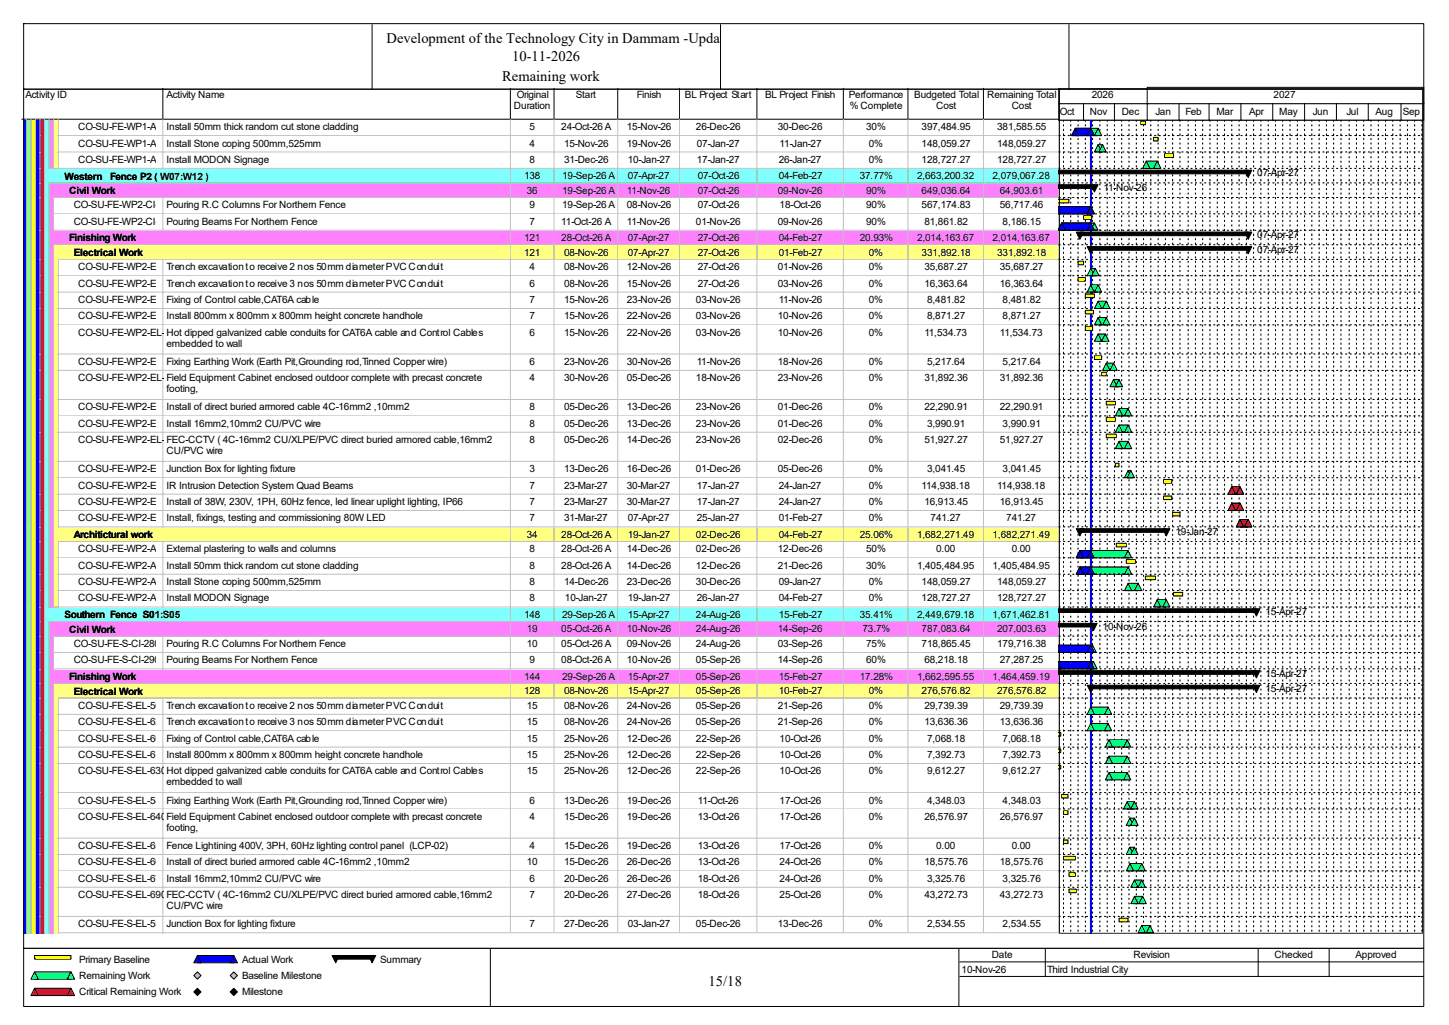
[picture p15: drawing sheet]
<svg xmlns="http://www.w3.org/2000/svg" width="420mm" height="297mm" viewBox="0 0 420 297" stroke-linecap="round" stroke-linejoin="round" font-family="sans-serif">
<defs><g id="words">
<g font-size="4.2">
<text x="112.1" y="12.4">Development of the Technology City in Dammam -Update</text>
<text x="148.5" y="17.7">10-11-2026</text>
<text x="145.5" y="23.5">Remaining work</text>
<text x="205.4" y="285.6">15/18</text>
</g>
<g font-size="2.9">
<text x="7.4" y="28.4">Activity ID</text>
<text x="48.3" y="28.4">Activity Name</text>
<text x="149.8" y="28.4">Original</text>
<text x="166.9" y="28.4">Start</text>
<text x="184.6" y="28.4">Finish</text>
<text x="198.5" y="28.4">BL Project Start</text>
<text x="221.8" y="28.4">BL Project Finish</text>
<text x="246" y="28.4">Performance</text>
<text x="265" y="28.4">Budgeted Total</text>
<text x="286.1" y="28.4">Remaining Total</text>
<text x="316.4" y="28.4">2026</text>
<text x="369.1" y="28.4">2027</text>
<text x="149" y="31.6">Duration</text>
<text x="246.3" y="31.6">% Complete</text>
<text x="271.4" y="31.6">Cost</text>
<text x="293.2" y="31.6">Cost</text>
<text x="307.2" y="33.2">Oct</text>
<text x="315.9" y="33.2">Nov</text>
<text x="325.1" y="33.2">Dec</text>
<text x="334.9" y="33.2">Jan</text>
<text x="343.6" y="33.2">Feb</text>
<text x="352.6" y="33.2">Mar</text>
<text x="362" y="33.2">Apr</text>
<text x="370.8" y="33.2">May</text>
<text x="380.5" y="33.2">Jun</text>
<text x="390.3" y="33.2">Jul</text>
<text x="398.7" y="33.2">Aug</text>
<text x="406.6" y="33.2">Sep</text>
<text x="22.7" y="37.7">CO-SU-FE-WP1-AR-180</text>
<text x="48.3" y="37.7">Install 50mm thick random cut stone cladding</text>
<text x="153.5" y="37.7">5</text>
<text x="162.7" y="37.7">24-Oct-26 A</text>
<text x="181.7" y="37.7">15-Nov-26</text>
<text x="201.7" y="37.7">26-Dec-26</text>
<text x="225.5" y="37.7">30-Dec-26</text>
<text x="251" y="37.7">30%</text>
<text x="267.1" y="37.7">397,484.95</text>
<text x="289" y="37.7">381,585.55</text>
<text x="22.7" y="42.5">CO-SU-FE-WP1-AR-200</text>
<text x="22.7" y="47.2">CO-SU-FE-WP1-AR-210</text>
<text x="48.3" y="42.5">Install Stone coping 500mm,525mm</text>
<text x="48.3" y="47.2">Install MODON Signage</text>
<text x="153.5" y="42.5">4</text>
<text x="153.5" y="47.2">8</text>
<text x="163.5" y="42.5">15-Nov-26</text>
<text x="163.5" y="47.2">31-Dec-26</text>
<text x="181.7" y="42.5">19-Nov-26</text>
<text x="181.9" y="47.2">10-Jan-27</text>
<text x="202" y="42.5">07-Jan-27</text>
<text x="202" y="47.2">17-Jan-27</text>
<text x="225.7" y="47.2">26-Jan-27</text>
<text x="226" y="42.5">11-Jan-27</text>
<text x="251.8" y="42.5">0%</text>
<text x="251.8" y="47.2">0%</text>
<text x="267.1" y="42.5">148,059.27</text>
<text x="267.1" y="47.2">128,727.27</text>
<text x="289" y="42.5">148,059.27</text>
<text x="289" y="47.2">128,727.27</text>
<text x="18.7" y="52">Western</text>
<text x="31.9" y="52">Fence P2 ( W07:W12 )</text>
<text x="151.9" y="51.9">138</text>
<text x="162.9" y="51.9">19-Sep-26 A</text>
<text x="181.9" y="51.9">07-Apr-27</text>
<text x="202.3" y="51.9">07-Oct-26</text>
<text x="225.7" y="51.9">04-Feb-27</text>
<text x="249.2" y="51.9">37.77%</text>
<text x="265.8" y="51.9">2,663,200.32</text>
<text x="287.7" y="51.9">2,079,067.28</text>
<text x="364.4" y="51.1">07-Apr-27</text>
<text x="20" y="56.2">Civil Work</text>
<text x="152.7" y="56.1">36</text>
<text x="162.9" y="56.1">19-Sep-26 A</text>
<text x="181.7" y="56.1">11-Nov-26</text>
<text x="202.3" y="56.1">07-Oct-26</text>
<text x="225.5" y="56.1">09-Nov-26</text>
<text x="251" y="56.1">90%</text>
<text x="267.1" y="56.1">649,036.64</text>
<text x="289.8" y="56.1">64,903.61</text>
<text x="319.9" y="55.4">11-Nov-26</text>
<text x="21.4" y="60.4">CO-SU-FE-WP2-CI-230</text>
<text x="21.4" y="65.1">CO-SU-FE-WP2-CI-240</text>
<text x="48.3" y="60.4">Pouring R.C Columns For Northern Fence</text>
<text x="48.3" y="65.1">Pouring Beams For Northern Fence</text>
<text x="153.5" y="60.4">9</text>
<text x="153.5" y="65.1">7</text>
<text x="162.7" y="65.1">11-Oct-26 A</text>
<text x="162.9" y="60.4">19-Sep-26 A</text>
<text x="181.7" y="60.4">08-Nov-26</text>
<text x="181.7" y="65.1">11-Nov-26</text>
<text x="201.7" y="65.1">01-Nov-26</text>
<text x="202.3" y="60.4">07-Oct-26</text>
<text x="225.5" y="65.1">09-Nov-26</text>
<text x="226" y="60.4">18-Oct-26</text>
<text x="251" y="60.4">90%</text>
<text x="251" y="65.1">90%</text>
<text x="267.1" y="60.4">567,174.83</text>
<text x="267.9" y="65.1">81,861.82</text>
<text x="289.8" y="60.4">56,717.46</text>
<text x="290.6" y="65.1">8,186.15</text>
<text x="20" y="69.9">Finishing Work</text>
<text x="151.9" y="69.9">121</text>
<text x="162.7" y="69.9">28-Oct-26 A</text>
<text x="181.9" y="69.9">07-Apr-27</text>
<text x="202.3" y="69.9">27-Oct-26</text>
<text x="225.7" y="69.9">04-Feb-27</text>
<text x="249.2" y="69.9">20.93%</text>
<text x="265.8" y="69.9">2,014,163.67</text>
<text x="287.7" y="69.9">2,014,163.67</text>
<text x="364.4" y="69.1">07-Apr-27</text>
<text x="21.4" y="74.2">Electrical Work</text>
<text x="151.9" y="74.1">121</text>
<text x="163.5" y="74.1">08-Nov-26</text>
<text x="181.9" y="74.1">07-Apr-27</text>
<text x="202.3" y="74.1">27-Oct-26</text>
<text x="225.7" y="74.1">01-Feb-27</text>
<text x="251.8" y="74.1">0%</text>
<text x="267.1" y="74.1">331,892.18</text>
<text x="289" y="74.1">331,892.18</text>
<text x="364.4" y="73.3">07-Apr-27</text>
<text x="22.7" y="78.3">CO-SU-FE-WP2-EL-410</text>
<text x="22.7" y="83.1">CO-SU-FE-WP2-EL-470</text>
<text x="48.3" y="78.3">Trench excavation to receive 2 nos 50mm diameter PVC Conduit</text>
<text x="48.3" y="83.1">Trench excavation to receive 3 nos 50mm diameter PVC Conduit</text>
<text x="153.5" y="78.3">4</text>
<text x="153.5" y="83.1">6</text>
<text x="163.5" y="78.3">08-Nov-26</text>
<text x="163.5" y="83.1">08-Nov-26</text>
<text x="181.7" y="78.3">12-Nov-26</text>
<text x="181.7" y="83.1">15-Nov-26</text>
<text x="202.3" y="78.3">27-Oct-26</text>
<text x="202.3" y="83.1">27-Oct-26</text>
<text x="225.5" y="78.3">01-Nov-26</text>
<text x="225.5" y="83.1">03-Nov-26</text>
<text x="251.8" y="78.3">0%</text>
<text x="251.8" y="83.1">0%</text>
<text x="267.9" y="78.3">35,687.27</text>
<text x="267.9" y="83.1">16,363.64</text>
<text x="289.8" y="78.3">35,687.27</text>
<text x="289.8" y="83.1">16,363.64</text>
<text x="22.7" y="87.8">CO-SU-FE-WP2-EL-450</text>
<text x="48.3" y="87.8">Fixing of Control cable,CAT6A cable</text>
<text x="153.5" y="87.8">7</text>
<text x="163.5" y="87.8">15-Nov-26</text>
<text x="181.7" y="87.8">23-Nov-26</text>
<text x="201.7" y="87.8">03-Nov-26</text>
<text x="225.7" y="87.8">11-Nov-26</text>
<text x="251.8" y="87.8">0%</text>
<text x="268.7" y="87.8">8,481.82</text>
<text x="290.6" y="87.8">8,481.82</text>
<text x="22.7" y="92.5">CO-SU-FE-WP2-EL-460</text>
<text x="48.3" y="92.5">Install 800mm x 800mm x 800mm height concrete handhole</text>
<text x="153.5" y="92.5">7</text>
<text x="163.5" y="92.5">15-Nov-26</text>
<text x="181.7" y="92.5">22-Nov-26</text>
<text x="201.7" y="92.5">03-Nov-26</text>
<text x="225.5" y="92.5">10-Nov-26</text>
<text x="251.8" y="92.5">0%</text>
<text x="268.7" y="92.5">8,871.27</text>
<text x="290.6" y="92.5">8,871.27</text>
<text x="22.7" y="97.3">CO-SU-FE-WP2-EL-480</text>
<text x="48.3" y="97.3">Hot dipped galvanized cable conduits for CAT6A cable and Control Cables</text>
<text x="48.3" y="100.5">embedded to wall</text>
<text x="153.5" y="97.3">6</text>
<text x="163.5" y="97.3">15-Nov-26</text>
<text x="181.7" y="97.3">22-Nov-26</text>
<text x="201.7" y="97.3">03-Nov-26</text>
<text x="225.5" y="97.3">10-Nov-26</text>
<text x="251.8" y="97.3">0%</text>
<text x="267.9" y="97.3">11,534.73</text>
<text x="289.8" y="97.3">11,534.73</text>
<text x="22.7" y="105.7">CO-SU-FE-WP2-EL-430</text>
<text x="48.3" y="105.7">Fixing Earthing Work (Earth Pit,Grounding rod,Tinned Copper wire)</text>
<text x="153.5" y="105.7">6</text>
<text x="163.5" y="105.7">23-Nov-26</text>
<text x="181.7" y="105.7">30-Nov-26</text>
<text x="202" y="105.7">11-Nov-26</text>
<text x="225.5" y="105.7">18-Nov-26</text>
<text x="251.8" y="105.7">0%</text>
<text x="268.7" y="105.7">5,217.64</text>
<text x="290.6" y="105.7">5,217.64</text>
<text x="22.7" y="110.5">CO-SU-FE-WP2-EL-490</text>
<text x="48.3" y="110.5">Field Equipment Cabinet enclosed outdoor complete with precast concrete</text>
<text x="48.3" y="113.6">footing,</text>
<text x="153.5" y="110.5">4</text>
<text x="163.5" y="110.5">30-Nov-26</text>
<text x="181.7" y="110.5">05-Dec-26</text>
<text x="201.7" y="110.5">18-Nov-26</text>
<text x="225.5" y="110.5">23-Nov-26</text>
<text x="251.8" y="110.5">0%</text>
<text x="267.9" y="110.5">31,892.36</text>
<text x="289.8" y="110.5">31,892.36</text>
<text x="22.7" y="118.9">CO-SU-FE-WP2-EL-510</text>
<text x="48.3" y="118.9">Install of direct buried armored cable 4C-16mm2 ,10mm2</text>
<text x="153.5" y="118.9">8</text>
<text x="163.5" y="118.9">05-Dec-26</text>
<text x="181.7" y="118.9">13-Dec-26</text>
<text x="201.7" y="118.9">23-Nov-26</text>
<text x="225.5" y="118.9">01-Dec-26</text>
<text x="251.8" y="118.9">0%</text>
<text x="267.9" y="118.9">22,290.91</text>
<text x="289.8" y="118.9">22,290.91</text>
<text x="22.7" y="123.7">CO-SU-FE-WP2-EL-520</text>
<text x="48.3" y="123.7">Install 16mm2,10mm2 CU/PVC wire</text>
<text x="153.5" y="123.7">8</text>
<text x="163.5" y="123.7">05-Dec-26</text>
<text x="181.7" y="123.7">13-Dec-26</text>
<text x="201.7" y="123.7">23-Nov-26</text>
<text x="225.5" y="123.7">01-Dec-26</text>
<text x="251.8" y="123.7">0%</text>
<text x="268.7" y="123.7">3,990.91</text>
<text x="290.6" y="123.7">3,990.91</text>
<text x="22.7" y="128.4">CO-SU-FE-WP2-EL-540</text>
<text x="48.3" y="128.4">FEC-CCTV ( 4C-16mm2 CU/XLPE/PVC direct buried armored cable,16mm2</text>
<text x="48.3" y="131.6">CU/PVC wire</text>
<text x="153.5" y="128.4">8</text>
<text x="163.5" y="128.4">05-Dec-26</text>
<text x="181.7" y="128.4">14-Dec-26</text>
<text x="201.7" y="128.4">23-Nov-26</text>
<text x="225.5" y="128.4">02-Dec-26</text>
<text x="251.8" y="128.4">0%</text>
<text x="267.9" y="128.4">51,927.27</text>
<text x="289.8" y="128.4">51,927.27</text>
<text x="22.7" y="136.9">CO-SU-FE-WP2-EL-400</text>
<text x="48.3" y="136.9">Junction Box for lighting fixture</text>
<text x="153.5" y="136.9">3</text>
<text x="163.5" y="136.9">13-Dec-26</text>
<text x="181.7" y="136.9">16-Dec-26</text>
<text x="201.7" y="136.9">01-Dec-26</text>
<text x="225.5" y="136.9">05-Dec-26</text>
<text x="251.8" y="136.9">0%</text>
<text x="268.7" y="136.9">3,041.45</text>
<text x="290.6" y="136.9">3,041.45</text>
<text x="22.7" y="141.6">CO-SU-FE-WP2-EL-440</text>
<text x="48.3" y="141.6">IR Intrusion Detection System Quad Beams</text>
<text x="153.5" y="141.6">7</text>
<text x="163.5" y="141.6">23-Mar-27</text>
<text x="181.7" y="141.6">30-Mar-27</text>
<text x="202" y="141.6">17-Jan-27</text>
<text x="225.7" y="141.6">24-Jan-27</text>
<text x="251.8" y="141.6">0%</text>
<text x="267.1" y="141.6">114,938.18</text>
<text x="289" y="141.6">114,938.18</text>
<text x="22.7" y="146.3">CO-SU-FE-WP2-EL-530</text>
<text x="48.3" y="146.3">Install of 38W, 230V, 1PH, 60Hz fence, led linear uplight lighting, IP66</text>
<text x="153.5" y="146.3">7</text>
<text x="163.5" y="146.3">23-Mar-27</text>
<text x="181.7" y="146.3">30-Mar-27</text>
<text x="202" y="146.3">17-Jan-27</text>
<text x="225.7" y="146.3">24-Jan-27</text>
<text x="251.8" y="146.3">0%</text>
<text x="267.9" y="146.3">16,913.45</text>
<text x="289.8" y="146.3">16,913.45</text>
<text x="21.4" y="155.9">Architictural work</text>
<text x="22.7" y="151.1">CO-SU-FE-WP2-EL-420</text>
<text x="48.3" y="151.1">Install, fixings, testing and commissioning 80W LED</text>
<text x="152.7" y="155.8">34</text>
<text x="153.5" y="151.1">7</text>
<text x="162.7" y="155.8">28-Oct-26 A</text>
<text x="163.5" y="151.1">31-Mar-27</text>
<text x="181.9" y="151.1">07-Apr-27</text>
<text x="181.9" y="155.8">19-Jan-27</text>
<text x="201.7" y="155.8">02-Dec-26</text>
<text x="202" y="151.1">25-Jan-27</text>
<text x="225.7" y="151.1">01-Feb-27</text>
<text x="225.7" y="155.8">04-Feb-27</text>
<text x="249.2" y="155.8">25.06%</text>
<text x="251.8" y="151.1">0%</text>
<text x="265.8" y="155.8">1,682,271.49</text>
<text x="269.7" y="151.1">741.27</text>
<text x="287.7" y="155.8">1,682,271.49</text>
<text x="291.6" y="151.1">741.27</text>
<text x="340.7" y="155">19-Jan-27</text>
<text x="22.7" y="160.1">CO-SU-FE-WP2-AR-230</text>
<text x="48.3" y="160.1">External plastering to walls and columns</text>
<text x="153.5" y="160.1">8</text>
<text x="162.7" y="160.1">28-Oct-26 A</text>
<text x="181.7" y="160.1">14-Dec-26</text>
<text x="201.7" y="160.1">02-Dec-26</text>
<text x="225.5" y="160.1">12-Dec-26</text>
<text x="251" y="160.1">50%</text>
<text x="271.4" y="160.1">0.00</text>
<text x="293.2" y="160.1">0.00</text>
<text x="22.7" y="164.8">CO-SU-FE-WP2-AR-240</text>
<text x="48.3" y="164.8">Install 50mm thick random cut stone cladding</text>
<text x="153.5" y="164.8">8</text>
<text x="162.7" y="164.8">28-Oct-26 A</text>
<text x="181.7" y="164.8">14-Dec-26</text>
<text x="201.7" y="164.8">12-Dec-26</text>
<text x="225.5" y="164.8">21-Dec-26</text>
<text x="251" y="164.8">30%</text>
<text x="265.8" y="164.8">1,405,484.95</text>
<text x="287.7" y="164.8">1,405,484.95</text>
<text x="22.7" y="169.5">CO-SU-FE-WP2-AR-260</text>
<text x="48.3" y="169.5">Install Stone coping 500mm,525mm</text>
<text x="153.5" y="169.5">8</text>
<text x="163.5" y="169.5">14-Dec-26</text>
<text x="181.7" y="169.5">23-Dec-26</text>
<text x="201.7" y="169.5">30-Dec-26</text>
<text x="225.7" y="169.5">09-Jan-27</text>
<text x="251.8" y="169.5">0%</text>
<text x="267.1" y="169.5">148,059.27</text>
<text x="289" y="169.5">148,059.27</text>
<text x="18.7" y="179.1">Southern Fence S01:S05</text>
<text x="22.7" y="174.3">CO-SU-FE-WP2-AR-270</text>
<text x="48.3" y="174.3">Install MODON Signage</text>
<text x="151.9" y="179">148</text>
<text x="153.5" y="174.3">8</text>
<text x="162.9" y="179">29-Sep-26 A</text>
<text x="163.7" y="174.3">10-Jan-27</text>
<text x="181.9" y="174.3">19-Jan-27</text>
<text x="181.9" y="179">15-Apr-27</text>
<text x="201.7" y="179">24-Aug-26</text>
<text x="202" y="174.3">26-Jan-27</text>
<text x="225.7" y="174.3">04-Feb-27</text>
<text x="225.7" y="179">15-Feb-27</text>
<text x="249.2" y="179">35.41%</text>
<text x="251.8" y="174.3">0%</text>
<text x="265.8" y="179">2,449,679.18</text>
<text x="267.1" y="174.3">128,727.27</text>
<text x="287.7" y="179">1,671,462.81</text>
<text x="289" y="174.3">128,727.27</text>
<text x="366.8" y="178.2">15-Apr-27</text>
<text x="20" y="183.3">Civil Work</text>
<text x="152.7" y="183.3">19</text>
<text x="162.7" y="183.3">05-Oct-26 A</text>
<text x="181.7" y="183.3">10-Nov-26</text>
<text x="201.7" y="183.3">24-Aug-26</text>
<text x="225.5" y="183.3">14-Sep-26</text>
<text x="250" y="183.3">73.7%</text>
<text x="267.1" y="183.3">787,083.64</text>
<text x="289" y="183.3">207,003.63</text>
<text x="319.6" y="182.5">10-Nov-26</text>
<text x="21.4" y="187.5">CO-SU-FE-S-CI-280</text>
<text x="48.3" y="187.5">Pouring R.C Columns For Northern Fence</text>
<text x="152.7" y="187.5">10</text>
<text x="162.7" y="187.5">05-Oct-26 A</text>
<text x="181.7" y="187.5">09-Nov-26</text>
<text x="201.7" y="187.5">24-Aug-26</text>
<text x="225.5" y="187.5">03-Sep-26</text>
<text x="251" y="187.5">75%</text>
<text x="267.1" y="187.5">718,865.45</text>
<text x="289" y="187.5">179,716.38</text>
<text x="20" y="197.1">Finishing Work</text>
<text x="21.4" y="192.2">CO-SU-FE-S-CI-290</text>
<text x="48.3" y="192.2">Pouring Beams For Northern Fence</text>
<text x="151.9" y="197">144</text>
<text x="153.5" y="192.2">9</text>
<text x="162.7" y="192.2">08-Oct-26 A</text>
<text x="162.9" y="197">29-Sep-26 A</text>
<text x="181.7" y="192.2">10-Nov-26</text>
<text x="181.9" y="197">15-Apr-27</text>
<text x="201.7" y="192.2">05-Sep-26</text>
<text x="201.7" y="197">05-Sep-26</text>
<text x="225.5" y="192.2">14-Sep-26</text>
<text x="225.7" y="197">15-Feb-27</text>
<text x="249.2" y="197">17.28%</text>
<text x="251" y="192.2">60%</text>
<text x="265.8" y="197">1,662,595.55</text>
<text x="267.9" y="192.2">68,218.18</text>
<text x="287.7" y="197">1,464,459.19</text>
<text x="289.8" y="192.2">27,287.25</text>
<text x="366.8" y="196.2">15-Apr-27</text>
<text x="21.4" y="201.3">Electrical Work</text>
<text x="151.9" y="201.2">128</text>
<text x="163.5" y="201.2">08-Nov-26</text>
<text x="181.9" y="201.2">15-Apr-27</text>
<text x="201.7" y="201.2">05-Sep-26</text>
<text x="225.7" y="201.2">10-Feb-27</text>
<text x="251.8" y="201.2">0%</text>
<text x="267.1" y="201.2">276,576.82</text>
<text x="289" y="201.2">276,576.82</text>
<text x="366.8" y="200.4">15-Apr-27</text>
<text x="22.7" y="205.4">CO-SU-FE-S-EL-560</text>
<text x="48.3" y="205.4">Trench excavation to receive 2 nos 50mm diameter PVC Conduit</text>
<text x="152.7" y="205.4">15</text>
<text x="163.5" y="205.4">08-Nov-26</text>
<text x="181.7" y="205.4">24-Nov-26</text>
<text x="201.7" y="205.4">05-Sep-26</text>
<text x="225.5" y="205.4">21-Sep-26</text>
<text x="251.8" y="205.4">0%</text>
<text x="267.9" y="205.4">29,739.39</text>
<text x="289.8" y="205.4">29,739.39</text>
<text x="22.7" y="210.1">CO-SU-FE-S-EL-620</text>
<text x="22.7" y="214.9">CO-SU-FE-S-EL-600</text>
<text x="48.3" y="210.1">Trench excavation to receive 3 nos 50mm diameter PVC Conduit</text>
<text x="48.3" y="214.9">Fixing of Control cable,CAT6A cable</text>
<text x="152.7" y="210.1">15</text>
<text x="152.7" y="214.9">15</text>
<text x="163.5" y="210.1">08-Nov-26</text>
<text x="163.5" y="214.9">25-Nov-26</text>
<text x="181.7" y="210.1">24-Nov-26</text>
<text x="181.7" y="214.9">12-Dec-26</text>
<text x="201.7" y="210.1">05-Sep-26</text>
<text x="201.7" y="214.9">22-Sep-26</text>
<text x="225.5" y="210.1">21-Sep-26</text>
<text x="226" y="214.9">10-Oct-26</text>
<text x="251.8" y="210.1">0%</text>
<text x="251.8" y="214.9">0%</text>
<text x="267.9" y="210.1">13,636.36</text>
<text x="268.7" y="214.9">7,068.18</text>
<text x="289.8" y="210.1">13,636.36</text>
<text x="290.6" y="214.9">7,068.18</text>
<text x="22.7" y="219.6">CO-SU-FE-S-EL-610</text>
<text x="48.3" y="219.6">Install 800mm x 800mm x 800mm height concrete handhole</text>
<text x="152.7" y="219.6">15</text>
<text x="163.5" y="219.6">25-Nov-26</text>
<text x="181.7" y="219.6">12-Dec-26</text>
<text x="201.7" y="219.6">22-Sep-26</text>
<text x="226" y="219.6">10-Oct-26</text>
<text x="251.8" y="219.6">0%</text>
<text x="268.7" y="219.6">7,392.73</text>
<text x="290.6" y="219.6">7,392.73</text>
<text x="22.7" y="224.4">CO-SU-FE-S-EL-630</text>
<text x="48.3" y="224.4">Hot dipped galvanized cable conduits for CAT6A cable and Control Cables</text>
<text x="48.3" y="227.5">embedded to wall</text>
<text x="152.7" y="224.4">15</text>
<text x="163.5" y="224.4">25-Nov-26</text>
<text x="181.7" y="224.4">12-Dec-26</text>
<text x="201.7" y="224.4">22-Sep-26</text>
<text x="226" y="224.4">10-Oct-26</text>
<text x="251.8" y="224.4">0%</text>
<text x="268.7" y="224.4">9,612.27</text>
<text x="290.6" y="224.4">9,612.27</text>
<text x="22.7" y="232.8">CO-SU-FE-S-EL-580</text>
<text x="48.3" y="232.8">Fixing Earthing Work (Earth Pit,Grounding rod,Tinned Copper wire)</text>
<text x="153.5" y="232.8">6</text>
<text x="163.5" y="232.8">13-Dec-26</text>
<text x="181.7" y="232.8">19-Dec-26</text>
<text x="202.3" y="232.8">11-Oct-26</text>
<text x="226" y="232.8">17-Oct-26</text>
<text x="251.8" y="232.8">0%</text>
<text x="268.7" y="232.8">4,348.03</text>
<text x="290.6" y="232.8">4,348.03</text>
<text x="22.7" y="237.6">CO-SU-FE-S-EL-640</text>
<text x="48.3" y="237.6">Field Equipment Cabinet enclosed outdoor complete with precast concrete</text>
<text x="153.5" y="237.6">4</text>
<text x="163.5" y="237.6">15-Dec-26</text>
<text x="181.7" y="237.6">19-Dec-26</text>
<text x="202.3" y="237.6">13-Oct-26</text>
<text x="226" y="237.6">17-Oct-26</text>
<text x="251.8" y="237.6">0%</text>
<text x="267.9" y="237.6">26,576.97</text>
<text x="289.8" y="237.6">26,576.97</text>
<text x="22.7" y="246">CO-SU-FE-S-EL-650</text>
<text x="48.3" y="240.7">footing,</text>
<text x="48.3" y="246">Fence Lightining 400V, 3PH, 60Hz lighting control panel (LCP-02)</text>
<text x="153.5" y="246">4</text>
<text x="163.5" y="246">15-Dec-26</text>
<text x="181.7" y="246">19-Dec-26</text>
<text x="202.3" y="246">13-Oct-26</text>
<text x="226" y="246">17-Oct-26</text>
<text x="251.8" y="246">0%</text>
<text x="271.4" y="246">0.00</text>
<text x="293.2" y="246">0.00</text>
<text x="22.7" y="250.7">CO-SU-FE-S-EL-660</text>
<text x="48.3" y="250.7">Install of direct buried armored cable 4C-16mm2 ,10mm2</text>
<text x="152.7" y="250.7">10</text>
<text x="163.5" y="250.7">15-Dec-26</text>
<text x="181.7" y="250.7">26-Dec-26</text>
<text x="202.3" y="250.7">13-Oct-26</text>
<text x="226" y="250.7">24-Oct-26</text>
<text x="251.8" y="250.7">0%</text>
<text x="267.9" y="250.7">18,575.76</text>
<text x="289.8" y="250.7">18,575.76</text>
<text x="22.7" y="255.5">CO-SU-FE-S-EL-670</text>
<text x="48.3" y="255.5">Install 16mm2,10mm2 CU/PVC wire</text>
<text x="153.5" y="255.5">6</text>
<text x="163.5" y="255.5">20-Dec-26</text>
<text x="181.7" y="255.5">26-Dec-26</text>
<text x="202.3" y="255.5">18-Oct-26</text>
<text x="226" y="255.5">24-Oct-26</text>
<text x="251.8" y="255.5">0%</text>
<text x="268.7" y="255.5">3,325.76</text>
<text x="290.6" y="255.5">3,325.76</text>
<text x="22.7" y="260.3">CO-SU-FE-S-EL-690</text>
<text x="48.3" y="260.3">FEC-CCTV ( 4C-16mm2 CU/XLPE/PVC direct buried armored cable,16mm2</text>
<text x="48.3" y="263.4">CU/PVC wire</text>
<text x="153.5" y="260.3">7</text>
<text x="163.5" y="260.3">20-Dec-26</text>
<text x="181.7" y="260.3">27-Dec-26</text>
<text x="202.3" y="260.3">18-Oct-26</text>
<text x="226" y="260.3">25-Oct-26</text>
<text x="251.8" y="260.3">0%</text>
<text x="267.9" y="260.3">43,272.73</text>
<text x="289.8" y="260.3">43,272.73</text>
<text x="22.7" y="268.7">CO-SU-FE-S-EL-550</text>
<text x="48.3" y="268.7">Junction Box for lighting fixture</text>
<text x="153.5" y="268.7">7</text>
<text x="163.5" y="268.7">27-Dec-26</text>
<text x="181.9" y="268.7">03-Jan-27</text>
<text x="201.7" y="268.7">05-Dec-26</text>
<text x="225.5" y="268.7">13-Dec-26</text>
<text x="251.8" y="268.7">0%</text>
<text x="268.7" y="268.7">2,534.55</text>
<text x="290.6" y="268.7">2,534.55</text>
<text x="22.9" y="279">Primary Baseline</text>
<text x="70.1" y="279">Actual Work</text>
<text x="110.2" y="279">Summary</text>
<text x="278.7" y="281.9">10-Nov-26</text>
<text x="287.4" y="277.7">Date</text>
<text x="303.5" y="281.9">Third Industrial City</text>
<text x="328.5" y="277.7">Revision</text>
<text x="369.4" y="277.7">Checked</text>
<text x="392.9" y="277.7">Approved</text>
<text x="22.9" y="283.7">Remaining Work</text>
<text x="70.1" y="283.7">Baseline Milestone</text>
<text x="22.9" y="288.5">Critical Remaining Work</text>
<text x="70.1" y="288.5">Milestone</text>
</g>
</g></defs>
<path d="M47.2 25.6v8.9h-40.9" fill="none" stroke="#000" stroke-width=".29"/>
<path d="M47.5 25.6h100.7v9.2h-100.7z" fill="#fff"/>
<path d="M147.9 25.6v8.9h-100.7" fill="none" stroke="#000" stroke-width=".29"/>
<path d="M148.2 25.6h12.7v9.2h-12.7z" fill="#fff"/>
<path d="M160.6 25.6v8.9h-12.7" fill="none" stroke="#000" stroke-width=".29"/>
<path d="M160.9 25.6h18.4v9.2h-18.4z" fill="#fff"/>
<path d="M179 25.6v8.9h-18.4" fill="none" stroke="#000" stroke-width=".29"/>
<path d="M179.3 25.6h17.9v9.2h-17.9z" fill="#fff"/>
<path d="M197 25.6v8.9h-18" fill="none" stroke="#000" stroke-width=".29"/>
<path d="M197.2 25.6h22.5v9.2h-22.5z" fill="#fff"/>
<path d="M219.4 25.6v8.9h-22.4" fill="none" stroke="#000" stroke-width=".29"/>
<path d="M219.7 25.6h25v9.2h-25z" fill="#fff"/>
<path d="M244.4 25.6v8.9h-25" fill="none" stroke="#000" stroke-width=".29"/>
<path d="M244.7 25.6h18.7v9.2h-18.7z" fill="#fff"/>
<path d="M263.2 25.6v8.9h-18.8" fill="none" stroke="#000" stroke-width=".29"/>
<path d="M263.4 25.6h21.9v9.2h-21.9z" fill="#fff"/>
<path d="M285 25.6v8.9h-21.8" fill="none" stroke="#000" stroke-width=".29"/>
<path d="M285.3 25.6h21.9v9.2h-21.9z" fill="#fff"/>
<path d="M306.9 25.6v8.9h-21.9" fill="none" stroke="#000" stroke-width=".29"/>
<path d="M6.6 34.8h1.3v4.7h-1.3z" fill="#00f"/>
<path d="M7.6 34.5v5.1" fill="none" stroke="#c0c0c0" stroke-width=".29"/>
<path d="M7.9 34.8h1.3v4.7h-1.3z" fill="#80ff80"/>
<path d="M9 34.5v5.1" fill="none" stroke="#c0c0c0" stroke-width=".29"/>
<path d="M9.2 34.8h1.3v4.7h-1.3z" fill="#ff0"/>
<path d="M10.3 34.5v5.1" fill="none" stroke="#c0c0c0" stroke-width=".29"/>
<path d="M10.5 34.8h1.4v4.7h-1.4z" fill="#00f"/>
<path d="M11.6 34.5v5.1" fill="none" stroke="#c0c0c0" stroke-width=".29"/>
<path d="M11.9 34.8h1.3v4.7h-1.3z" fill="#f00"/>
<path d="M12.9 34.5v5.1" fill="none" stroke="#c0c0c0" stroke-width=".29"/>
<path d="M13.2 34.8h1.3v4.7h-1.3z" fill="#80ffff"/>
<path d="M14.2 34.5v5.1" fill="none" stroke="#c0c0c0" stroke-width=".29"/>
<path d="M14.5 34.8h1.3v4.7h-1.3z" fill="#ff80ff"/>
<path d="M15.6 34.5v5.1" fill="none" stroke="#c0c0c0" stroke-width=".29"/>
<path d="M15.8 34.8h1.3v4.7h-1.3z" fill="#ffff80"/>
<path d="M16.9 34.5v5.1" fill="none" stroke="#c0c0c0" stroke-width=".29"/>
<path d="M17.1 34.8h30.4v4.7h-30.4z" fill="#fff"/>
<path d="M16.9 39.3h30.6M47.2 34.5v5.1" fill="none" stroke="#c0c0c0" stroke-width=".29"/>
<path d="M47.5 34.8h100.7v4.7h-100.7z" fill="#fff"/>
<path d="M147.9 34.5v4.8h-100.4" fill="none" stroke="#c0c0c0" stroke-width=".29"/>
<path d="M148.2 34.8h12.7v4.7h-12.7z" fill="#fff"/>
<path d="M160.6 34.5v4.8h-12.4" fill="none" stroke="#c0c0c0" stroke-width=".29"/>
<path d="M160.9 34.8h18.4v4.7h-18.4z" fill="#fff"/>
<path d="M179 34.5v4.8h-18.1" fill="none" stroke="#c0c0c0" stroke-width=".29"/>
<path d="M179.3 34.8h17.9v4.7h-17.9z" fill="#fff"/>
<path d="M197 34.5v4.8h-17.7" fill="none" stroke="#c0c0c0" stroke-width=".29"/>
<path d="M197.2 34.8h22.5v4.7h-22.5z" fill="#fff"/>
<path d="M219.4 34.5v4.8h-22.2" fill="none" stroke="#c0c0c0" stroke-width=".29"/>
<path d="M219.7 34.8h25v4.7h-25z" fill="#fff"/>
<path d="M244.4 34.5v4.8h-24.7" fill="none" stroke="#c0c0c0" stroke-width=".29"/>
<path d="M244.7 34.8h18.7v4.7h-18.7z" fill="#fff"/>
<path d="M263.2 34.5v4.8h-18.5" fill="none" stroke="#c0c0c0" stroke-width=".29"/>
<path d="M263.4 34.8h21.9v4.7h-21.9z" fill="#fff"/>
<path d="M285 34.5v4.8h-21.6" fill="none" stroke="#c0c0c0" stroke-width=".29"/>
<path d="M285.3 34.8h21.9v4.7h-21.9z" fill="#fff"/>
<path d="M306.9 34.5v4.8h-21.6" fill="none" stroke="#c0c0c0" stroke-width=".29"/>
<path d="M6.6 39.5h1.3v4.8h-1.3z" fill="#00f"/>
<path d="M7.6 39.3v5" fill="none" stroke="#c0c0c0" stroke-width=".29"/>
<path d="M7.9 39.5h1.3v4.8h-1.3z" fill="#80ff80"/>
<path d="M9 39.3v5" fill="none" stroke="#c0c0c0" stroke-width=".29"/>
<path d="M9.2 39.5h1.3v4.8h-1.3z" fill="#ff0"/>
<path d="M10.3 39.3v5" fill="none" stroke="#c0c0c0" stroke-width=".29"/>
<path d="M10.5 39.5h1.4v4.8h-1.4z" fill="#00f"/>
<path d="M11.6 39.3v5" fill="none" stroke="#c0c0c0" stroke-width=".29"/>
<path d="M11.9 39.5h1.3v4.8h-1.3z" fill="#f00"/>
<path d="M12.9 39.3v5" fill="none" stroke="#c0c0c0" stroke-width=".29"/>
<path d="M13.2 39.5h1.3v4.8h-1.3z" fill="#80ffff"/>
<path d="M14.2 39.3v5" fill="none" stroke="#c0c0c0" stroke-width=".29"/>
<path d="M14.5 39.5h1.3v4.8h-1.3z" fill="#ff80ff"/>
<path d="M15.6 39.3v5" fill="none" stroke="#c0c0c0" stroke-width=".29"/>
<path d="M15.8 39.5h1.3v4.8h-1.3z" fill="#ffff80"/>
<path d="M16.9 39.3v5" fill="none" stroke="#c0c0c0" stroke-width=".29"/>
<path d="M17.1 39.5h30.4v4.8h-30.4z" fill="#fff"/>
<path d="M47.2 39.3v5M16.9 44h30.6" fill="none" stroke="#c0c0c0" stroke-width=".29"/>
<path d="M47.5 39.5h100.7v4.8h-100.7z" fill="#fff"/>
<path d="M147.9 39.3v4.7h-100.4" fill="none" stroke="#c0c0c0" stroke-width=".29"/>
<path d="M148.2 39.5h12.7v4.8h-12.7z" fill="#fff"/>
<path d="M160.6 39.3v4.7h-12.4" fill="none" stroke="#c0c0c0" stroke-width=".29"/>
<path d="M160.9 39.5h18.4v4.8h-18.4z" fill="#fff"/>
<path d="M179 39.3v4.7h-18.1" fill="none" stroke="#c0c0c0" stroke-width=".29"/>
<path d="M179.3 39.5h17.9v4.8h-17.9z" fill="#fff"/>
<path d="M197 39.3v4.7h-17.7" fill="none" stroke="#c0c0c0" stroke-width=".29"/>
<path d="M197.2 39.5h22.5v4.8h-22.5z" fill="#fff"/>
<path d="M219.4 39.3v4.7h-22.2" fill="none" stroke="#c0c0c0" stroke-width=".29"/>
<path d="M219.7 39.5h25v4.8h-25z" fill="#fff"/>
<path d="M244.4 39.3v4.7h-24.7" fill="none" stroke="#c0c0c0" stroke-width=".29"/>
<path d="M244.7 39.5h18.7v4.8h-18.7z" fill="#fff"/>
<path d="M263.2 39.3v4.7h-18.5" fill="none" stroke="#c0c0c0" stroke-width=".29"/>
<path d="M263.4 39.5h21.9v4.8h-21.9z" fill="#fff"/>
<path d="M285 39.3v4.7h-21.6" fill="none" stroke="#c0c0c0" stroke-width=".29"/>
<path d="M285.3 39.5h21.9v4.8h-21.9z" fill="#fff"/>
<path d="M306.9 39.3v4.7h-21.6" fill="none" stroke="#c0c0c0" stroke-width=".29"/>
<path d="M6.6 44.3h1.3v4.8h-1.3z" fill="#00f"/>
<path d="M7.6 44v5" fill="none" stroke="#c0c0c0" stroke-width=".29"/>
<path d="M7.9 44.3h1.3v4.8h-1.3z" fill="#80ff80"/>
<path d="M9 44v5" fill="none" stroke="#c0c0c0" stroke-width=".29"/>
<path d="M9.2 44.3h1.3v4.8h-1.3z" fill="#ff0"/>
<path d="M10.3 44v5" fill="none" stroke="#c0c0c0" stroke-width=".29"/>
<path d="M10.5 44.3h1.4v4.8h-1.4z" fill="#00f"/>
<path d="M11.6 44v5" fill="none" stroke="#c0c0c0" stroke-width=".29"/>
<path d="M11.9 44.3h1.3v4.8h-1.3z" fill="#f00"/>
<path d="M12.9 44v5" fill="none" stroke="#c0c0c0" stroke-width=".29"/>
<path d="M13.2 44.3h1.3v4.8h-1.3z" fill="#80ffff"/>
<path d="M14.2 44v5" fill="none" stroke="#c0c0c0" stroke-width=".29"/>
<path d="M14.5 44.3h1.3v4.8h-1.3z" fill="#ff80ff"/>
<path d="M14.2 48.8h1.6M15.6 44v5" fill="none" stroke="#c0c0c0" stroke-width=".29"/>
<path d="M15.8 44.3h1.3v4.8h-1.3z" fill="#ffff80"/>
<path d="M15.6 48.8h1.5M16.9 44v5" fill="none" stroke="#c0c0c0" stroke-width=".29"/>
<path d="M17.1 44.3h30.4v4.8h-30.4z" fill="#fff"/>
<path d="M16.9 48.8h30.6M47.2 44v5" fill="none" stroke="#c0c0c0" stroke-width=".29"/>
<path d="M47.5 44.3h100.7v4.8h-100.7z" fill="#fff"/>
<path d="M147.9 44v4.8h-100.4" fill="none" stroke="#c0c0c0" stroke-width=".29"/>
<path d="M148.2 44.3h12.7v4.8h-12.7z" fill="#fff"/>
<path d="M160.6 44v4.8h-12.4" fill="none" stroke="#c0c0c0" stroke-width=".29"/>
<path d="M160.9 44.3h18.4v4.8h-18.4z" fill="#fff"/>
<path d="M179 44v4.8h-18.1" fill="none" stroke="#c0c0c0" stroke-width=".29"/>
<path d="M179.3 44.3h17.9v4.8h-17.9z" fill="#fff"/>
<path d="M197 44v4.8h-17.7" fill="none" stroke="#c0c0c0" stroke-width=".29"/>
<path d="M197.2 44.3h22.5v4.8h-22.5z" fill="#fff"/>
<path d="M219.4 44v4.8h-22.2" fill="none" stroke="#c0c0c0" stroke-width=".29"/>
<path d="M219.7 44.3h25v4.8h-25z" fill="#fff"/>
<path d="M244.4 44v4.8h-24.7" fill="none" stroke="#c0c0c0" stroke-width=".29"/>
<path d="M244.7 44.3h18.7v4.8h-18.7z" fill="#fff"/>
<path d="M263.2 44v4.8h-18.5" fill="none" stroke="#c0c0c0" stroke-width=".29"/>
<path d="M263.4 44.3h21.9v4.8h-21.9z" fill="#fff"/>
<path d="M285 44v4.8h-21.6" fill="none" stroke="#c0c0c0" stroke-width=".29"/>
<path d="M285.3 44.3h21.9v4.8h-21.9z" fill="#fff"/>
<path d="M306.9 44v4.8h-21.6" fill="none" stroke="#c0c0c0" stroke-width=".29"/>
<path d="M6.6 49.1h1.3v4.2h-1.3z" fill="#00f"/>
<path d="M7.6 48.8v4.5" fill="none" stroke="#c0c0c0" stroke-width=".29"/>
<path d="M7.9 49.1h1.3v4.2h-1.3z" fill="#80ff80"/>
<path d="M9 48.8v4.5" fill="none" stroke="#c0c0c0" stroke-width=".29"/>
<path d="M9.2 49.1h1.3v4.2h-1.3z" fill="#ff0"/>
<path d="M10.3 48.8v4.5" fill="none" stroke="#c0c0c0" stroke-width=".29"/>
<path d="M10.5 49.1h1.4v4.2h-1.4z" fill="#00f"/>
<path d="M11.6 48.8v4.5" fill="none" stroke="#c0c0c0" stroke-width=".29"/>
<path d="M11.9 49.1h1.3v4.2h-1.3z" fill="#f00"/>
<path d="M12.9 48.8v4.5" fill="none" stroke="#c0c0c0" stroke-width=".29"/>
<path d="M13.2 49.1h34.3v4.2h-34.3z" fill="#80ffff"/>
<path d="M14.2 53h33.3" fill="none" stroke="#c0c0c0" stroke-width=".29"/>
<path d="M47.5 49.1h100.7v4.2h-100.7z" fill="#80ffff"/>
<path d="M147.9 48.8v4.2h-100.4" fill="none" stroke="#c0c0c0" stroke-width=".29"/>
<path d="M148.2 49.1h12.7v4.2h-12.7z" fill="#80ffff"/>
<path d="M160.6 48.8v4.2h-12.4" fill="none" stroke="#c0c0c0" stroke-width=".29"/>
<path d="M160.9 49.1h18.4v4.2h-18.4z" fill="#80ffff"/>
<path d="M179 48.8v4.2h-18.1" fill="none" stroke="#c0c0c0" stroke-width=".29"/>
<path d="M179.3 49.1h17.9v4.2h-17.9z" fill="#80ffff"/>
<path d="M197 48.8v4.2h-17.7" fill="none" stroke="#c0c0c0" stroke-width=".29"/>
<path d="M197.2 49.1h22.5v4.2h-22.5z" fill="#80ffff"/>
<path d="M219.4 48.8v4.2h-22.2" fill="none" stroke="#c0c0c0" stroke-width=".29"/>
<path d="M219.7 49.1h25v4.2h-25z" fill="#80ffff"/>
<path d="M244.4 48.8v4.2h-24.7" fill="none" stroke="#c0c0c0" stroke-width=".29"/>
<path d="M244.7 49.1h18.7v4.2h-18.7z" fill="#80ffff"/>
<path d="M263.2 48.8v4.2h-18.5" fill="none" stroke="#c0c0c0" stroke-width=".29"/>
<path d="M263.4 49.1h21.9v4.2h-21.9z" fill="#80ffff"/>
<path d="M285 48.8v4.2h-21.6" fill="none" stroke="#c0c0c0" stroke-width=".29"/>
<path d="M285.3 49.1h21.9v4.2h-21.9z" fill="#80ffff"/>
<path d="M306.9 48.8v4.2h-21.6" fill="none" stroke="#c0c0c0" stroke-width=".29"/>
<path d="M6.6 53.3h1.3v4.2h-1.3z" fill="#00f"/>
<path d="M7.6 53v4.5" fill="none" stroke="#c0c0c0" stroke-width=".29"/>
<path d="M7.9 53.3h1.3v4.2h-1.3z" fill="#80ff80"/>
<path d="M9 53v4.5" fill="none" stroke="#c0c0c0" stroke-width=".29"/>
<path d="M9.2 53.3h1.3v4.2h-1.3z" fill="#ff0"/>
<path d="M10.3 53v4.5" fill="none" stroke="#c0c0c0" stroke-width=".29"/>
<path d="M10.5 53.3h1.4v4.2h-1.4z" fill="#00f"/>
<path d="M11.6 53v4.5" fill="none" stroke="#c0c0c0" stroke-width=".29"/>
<path d="M11.9 53.3h1.3v4.2h-1.3z" fill="#f00"/>
<path d="M12.9 53v4.5" fill="none" stroke="#c0c0c0" stroke-width=".29"/>
<path d="M13.2 53.3h1.3v4.2h-1.3z" fill="#80ffff"/>
<path d="M14.2 53v4.5" fill="none" stroke="#c0c0c0" stroke-width=".29"/>
<path d="M14.5 53.3h33v4.2h-33z" fill="#ff80ff"/>
<path d="M15.6 57.2h31.9" fill="none" stroke="#c0c0c0" stroke-width=".29"/>
<path d="M47.5 53.3h100.7v4.2h-100.7z" fill="#ff80ff"/>
<path d="M147.9 53v4.2h-100.4" fill="none" stroke="#c0c0c0" stroke-width=".29"/>
<path d="M148.2 53.3h12.7v4.2h-12.7z" fill="#ff80ff"/>
<path d="M160.6 53v4.2h-12.4" fill="none" stroke="#c0c0c0" stroke-width=".29"/>
<path d="M160.9 53.3h18.4v4.2h-18.4z" fill="#ff80ff"/>
<path d="M179 53v4.2h-18.1" fill="none" stroke="#c0c0c0" stroke-width=".29"/>
<path d="M179.3 53.3h17.9v4.2h-17.9z" fill="#ff80ff"/>
<path d="M197 53v4.2h-17.7" fill="none" stroke="#c0c0c0" stroke-width=".29"/>
<path d="M197.2 53.3h22.5v4.2h-22.5z" fill="#ff80ff"/>
<path d="M219.4 53v4.2h-22.2" fill="none" stroke="#c0c0c0" stroke-width=".29"/>
<path d="M219.7 53.3h25v4.2h-25z" fill="#ff80ff"/>
<path d="M244.4 53v4.2h-24.7" fill="none" stroke="#c0c0c0" stroke-width=".29"/>
<path d="M244.7 53.3h18.7v4.2h-18.7z" fill="#ff80ff"/>
<path d="M263.2 53v4.2h-18.5" fill="none" stroke="#c0c0c0" stroke-width=".29"/>
<path d="M263.4 53.3h21.9v4.2h-21.9z" fill="#ff80ff"/>
<path d="M285 53v4.2h-21.6" fill="none" stroke="#c0c0c0" stroke-width=".29"/>
<path d="M285.3 53.3h21.9v4.2h-21.9z" fill="#ff80ff"/>
<path d="M306.9 53v4.2h-21.6" fill="none" stroke="#c0c0c0" stroke-width=".29"/>
<path d="M6.6 57.5h1.3v4.7h-1.3z" fill="#00f"/>
<path d="M7.6 57.2v5" fill="none" stroke="#c0c0c0" stroke-width=".29"/>
<path d="M7.9 57.5h1.3v4.7h-1.3z" fill="#80ff80"/>
<path d="M9 57.2v5" fill="none" stroke="#c0c0c0" stroke-width=".29"/>
<path d="M9.2 57.5h1.3v4.7h-1.3z" fill="#ff0"/>
<path d="M10.3 57.2v5" fill="none" stroke="#c0c0c0" stroke-width=".29"/>
<path d="M10.5 57.5h1.4v4.7h-1.4z" fill="#00f"/>
<path d="M11.6 57.2v5" fill="none" stroke="#c0c0c0" stroke-width=".29"/>
<path d="M11.9 57.5h1.3v4.7h-1.3z" fill="#f00"/>
<path d="M12.9 57.2v5" fill="none" stroke="#c0c0c0" stroke-width=".29"/>
<path d="M13.2 57.5h1.3v4.7h-1.3z" fill="#80ffff"/>
<path d="M14.2 57.2v5" fill="none" stroke="#c0c0c0" stroke-width=".29"/>
<path d="M14.5 57.5h1.3v4.7h-1.3z" fill="#ff80ff"/>
<path d="M15.6 57.2v5" fill="none" stroke="#c0c0c0" stroke-width=".29"/>
<path d="M15.8 57.5h31.7v4.7h-31.7z" fill="#fff"/>
<path d="M47.2 57.2v5M15.6 62h31.9" fill="none" stroke="#c0c0c0" stroke-width=".29"/>
<path d="M47.5 57.5h100.7v4.7h-100.7z" fill="#fff"/>
<path d="M147.9 57.2v4.8h-100.4" fill="none" stroke="#c0c0c0" stroke-width=".29"/>
<path d="M148.2 57.5h12.7v4.7h-12.7z" fill="#fff"/>
<path d="M160.6 57.2v4.8h-12.4" fill="none" stroke="#c0c0c0" stroke-width=".29"/>
<path d="M160.9 57.5h18.4v4.7h-18.4z" fill="#fff"/>
<path d="M179 57.2v4.8h-18.1" fill="none" stroke="#c0c0c0" stroke-width=".29"/>
<path d="M179.3 57.5h17.9v4.7h-17.9z" fill="#fff"/>
<path d="M197 57.2v4.8h-17.7" fill="none" stroke="#c0c0c0" stroke-width=".29"/>
<path d="M197.2 57.5h22.5v4.7h-22.5z" fill="#fff"/>
<path d="M219.4 57.2v4.8h-22.2" fill="none" stroke="#c0c0c0" stroke-width=".29"/>
<path d="M219.7 57.5h25v4.7h-25z" fill="#fff"/>
<path d="M244.4 57.2v4.8h-24.7" fill="none" stroke="#c0c0c0" stroke-width=".29"/>
<path d="M244.7 57.5h18.7v4.7h-18.7z" fill="#fff"/>
<path d="M263.2 57.2v4.8h-18.5" fill="none" stroke="#c0c0c0" stroke-width=".29"/>
<path d="M263.4 57.5h21.9v4.7h-21.9z" fill="#fff"/>
<path d="M285 57.2v4.8h-21.6" fill="none" stroke="#c0c0c0" stroke-width=".29"/>
<path d="M285.3 57.5h21.9v4.7h-21.9z" fill="#fff"/>
<path d="M306.9 57.2v4.8h-21.6" fill="none" stroke="#c0c0c0" stroke-width=".29"/>
<path d="M6.6 62.2h1.3v4.8h-1.3z" fill="#00f"/>
<path d="M7.6 62v5" fill="none" stroke="#c0c0c0" stroke-width=".29"/>
<path d="M7.9 62.2h1.3v4.8h-1.3z" fill="#80ff80"/>
<path d="M9 62v5" fill="none" stroke="#c0c0c0" stroke-width=".29"/>
<path d="M9.2 62.2h1.3v4.8h-1.3z" fill="#ff0"/>
<path d="M10.3 62v5" fill="none" stroke="#c0c0c0" stroke-width=".29"/>
<path d="M10.5 62.2h1.4v4.8h-1.4z" fill="#00f"/>
<path d="M11.6 62v5" fill="none" stroke="#c0c0c0" stroke-width=".29"/>
<path d="M11.9 62.2h1.3v4.8h-1.3z" fill="#f00"/>
<path d="M12.9 62v5" fill="none" stroke="#c0c0c0" stroke-width=".29"/>
<path d="M13.2 62.2h1.3v4.8h-1.3z" fill="#80ffff"/>
<path d="M14.2 62v5" fill="none" stroke="#c0c0c0" stroke-width=".29"/>
<path d="M14.5 62.2h1.3v4.8h-1.3z" fill="#ff80ff"/>
<path d="M15.6 62v5" fill="none" stroke="#c0c0c0" stroke-width=".29"/>
<path d="M15.8 62.2h31.7v4.8h-31.7z" fill="#fff"/>
<path d="M15.6 66.7h31.9M47.2 62v5" fill="none" stroke="#c0c0c0" stroke-width=".29"/>
<path d="M47.5 62.2h100.7v4.8h-100.7z" fill="#fff"/>
<path d="M147.9 62v4.7h-100.4" fill="none" stroke="#c0c0c0" stroke-width=".29"/>
<path d="M148.2 62.2h12.7v4.8h-12.7z" fill="#fff"/>
<path d="M160.6 62v4.7h-12.4" fill="none" stroke="#c0c0c0" stroke-width=".29"/>
<path d="M160.9 62.2h18.4v4.8h-18.4z" fill="#fff"/>
<path d="M179 62v4.7h-18.1" fill="none" stroke="#c0c0c0" stroke-width=".29"/>
<path d="M179.3 62.2h17.9v4.8h-17.9z" fill="#fff"/>
<path d="M197 62v4.7h-17.7" fill="none" stroke="#c0c0c0" stroke-width=".29"/>
<path d="M197.2 62.2h22.5v4.8h-22.5z" fill="#fff"/>
<path d="M219.4 62v4.7h-22.2" fill="none" stroke="#c0c0c0" stroke-width=".29"/>
<path d="M219.7 62.2h25v4.8h-25z" fill="#fff"/>
<path d="M244.4 62v4.7h-24.7" fill="none" stroke="#c0c0c0" stroke-width=".29"/>
<path d="M244.7 62.2h18.7v4.8h-18.7z" fill="#fff"/>
<path d="M263.2 62v4.7h-18.5" fill="none" stroke="#c0c0c0" stroke-width=".29"/>
<path d="M263.4 62.2h21.9v4.8h-21.9z" fill="#fff"/>
<path d="M285 62v4.7h-21.6" fill="none" stroke="#c0c0c0" stroke-width=".29"/>
<path d="M285.3 62.2h21.9v4.8h-21.9z" fill="#fff"/>
<path d="M306.9 62v4.7h-21.6" fill="none" stroke="#c0c0c0" stroke-width=".29"/>
<path d="M6.6 67h1.3v4.2h-1.3z" fill="#00f"/>
<path d="M7.6 66.7v4.5" fill="none" stroke="#c0c0c0" stroke-width=".29"/>
<path d="M7.9 67h1.3v4.2h-1.3z" fill="#80ff80"/>
<path d="M9 66.7v4.5" fill="none" stroke="#c0c0c0" stroke-width=".29"/>
<path d="M9.2 67h1.3v4.2h-1.3z" fill="#ff0"/>
<path d="M10.3 66.7v4.5" fill="none" stroke="#c0c0c0" stroke-width=".29"/>
<path d="M10.5 67h1.4v4.2h-1.4z" fill="#00f"/>
<path d="M11.6 66.7v4.5" fill="none" stroke="#c0c0c0" stroke-width=".29"/>
<path d="M11.9 67h1.3v4.2h-1.3z" fill="#f00"/>
<path d="M12.9 66.7v4.5" fill="none" stroke="#c0c0c0" stroke-width=".29"/>
<path d="M13.2 67h1.3v4.2h-1.3z" fill="#80ffff"/>
<path d="M14.2 66.7v4.5" fill="none" stroke="#c0c0c0" stroke-width=".29"/>
<path d="M14.5 67h33v4.2h-33z" fill="#ff80ff"/>
<path d="M15.6 70.9h31.9" fill="none" stroke="#c0c0c0" stroke-width=".29"/>
<path d="M47.5 67h100.7v4.2h-100.7z" fill="#ff80ff"/>
<path d="M147.9 66.7v4.2h-100.4" fill="none" stroke="#c0c0c0" stroke-width=".29"/>
<path d="M148.2 67h12.7v4.2h-12.7z" fill="#ff80ff"/>
<path d="M160.6 66.7v4.2h-12.4" fill="none" stroke="#c0c0c0" stroke-width=".29"/>
<path d="M160.9 67h18.4v4.2h-18.4z" fill="#ff80ff"/>
<path d="M179 66.7v4.2h-18.1" fill="none" stroke="#c0c0c0" stroke-width=".29"/>
<path d="M179.3 67h17.9v4.2h-17.9z" fill="#ff80ff"/>
<path d="M197 66.7v4.2h-17.7" fill="none" stroke="#c0c0c0" stroke-width=".29"/>
<path d="M197.2 67h22.5v4.2h-22.5z" fill="#ff80ff"/>
<path d="M219.4 66.7v4.2h-22.2" fill="none" stroke="#c0c0c0" stroke-width=".29"/>
<path d="M219.7 67h25v4.2h-25z" fill="#ff80ff"/>
<path d="M244.4 66.7v4.2h-24.7" fill="none" stroke="#c0c0c0" stroke-width=".29"/>
<path d="M244.7 67h18.7v4.2h-18.7z" fill="#ff80ff"/>
<path d="M263.2 66.7v4.2h-18.5" fill="none" stroke="#c0c0c0" stroke-width=".29"/>
<path d="M263.4 67h21.9v4.2h-21.9z" fill="#ff80ff"/>
<path d="M285 66.7v4.2h-21.6" fill="none" stroke="#c0c0c0" stroke-width=".29"/>
<path d="M285.3 67h21.9v4.2h-21.9z" fill="#ff80ff"/>
<path d="M306.9 66.7v4.2h-21.6" fill="none" stroke="#c0c0c0" stroke-width=".29"/>
<path d="M6.6 71.2h1.3v4.2h-1.3z" fill="#00f"/>
<path d="M7.6 70.9v4.5" fill="none" stroke="#c0c0c0" stroke-width=".29"/>
<path d="M7.9 71.2h1.3v4.2h-1.3z" fill="#80ff80"/>
<path d="M9 70.9v4.5" fill="none" stroke="#c0c0c0" stroke-width=".29"/>
<path d="M9.2 71.2h1.3v4.2h-1.3z" fill="#ff0"/>
<path d="M10.3 70.9v4.5" fill="none" stroke="#c0c0c0" stroke-width=".29"/>
<path d="M10.5 71.2h1.4v4.2h-1.4z" fill="#00f"/>
<path d="M11.6 70.9v4.5" fill="none" stroke="#c0c0c0" stroke-width=".29"/>
<path d="M11.9 71.2h1.3v4.2h-1.3z" fill="#f00"/>
<path d="M12.9 70.9v4.5" fill="none" stroke="#c0c0c0" stroke-width=".29"/>
<path d="M13.2 71.2h1.3v4.2h-1.3z" fill="#80ffff"/>
<path d="M14.2 70.9v4.5" fill="none" stroke="#c0c0c0" stroke-width=".29"/>
<path d="M14.5 71.2h1.3v4.2h-1.3z" fill="#ff80ff"/>
<path d="M15.6 70.9v4.5" fill="none" stroke="#c0c0c0" stroke-width=".29"/>
<path d="M15.8 71.2h31.7v4.2h-31.7z" fill="#ffff80"/>
<path d="M16.9 75.2h30.6" fill="none" stroke="#c0c0c0" stroke-width=".29"/>
<path d="M47.5 71.2h100.7v4.2h-100.7z" fill="#ffff80"/>
<path d="M147.9 70.9v4.3h-100.4" fill="none" stroke="#c0c0c0" stroke-width=".29"/>
<path d="M148.2 71.2h12.7v4.2h-12.7z" fill="#ffff80"/>
<path d="M160.6 70.9v4.3h-12.4" fill="none" stroke="#c0c0c0" stroke-width=".29"/>
<path d="M160.9 71.2h18.4v4.2h-18.4z" fill="#ffff80"/>
<path d="M179 70.9v4.3h-18.1" fill="none" stroke="#c0c0c0" stroke-width=".29"/>
<path d="M179.3 71.2h17.9v4.2h-17.9z" fill="#ffff80"/>
<path d="M197 70.9v4.3h-17.7" fill="none" stroke="#c0c0c0" stroke-width=".29"/>
<path d="M197.2 71.2h22.5v4.2h-22.5z" fill="#ffff80"/>
<path d="M219.4 70.9v4.3h-22.2" fill="none" stroke="#c0c0c0" stroke-width=".29"/>
<path d="M219.7 71.2h25v4.2h-25z" fill="#ffff80"/>
<path d="M244.4 70.9v4.3h-24.7" fill="none" stroke="#c0c0c0" stroke-width=".29"/>
<path d="M244.7 71.2h18.7v4.2h-18.7z" fill="#ffff80"/>
<path d="M263.2 70.9v4.3h-18.5" fill="none" stroke="#c0c0c0" stroke-width=".29"/>
<path d="M263.4 71.2h21.9v4.2h-21.9z" fill="#ffff80"/>
<path d="M285 70.9v4.3h-21.6" fill="none" stroke="#c0c0c0" stroke-width=".29"/>
<path d="M285.3 71.2h21.9v4.2h-21.9z" fill="#ffff80"/>
<path d="M306.9 70.9v4.3h-21.6" fill="none" stroke="#c0c0c0" stroke-width=".29"/>
<path d="M6.6 75.4h1.3v4.8h-1.3z" fill="#00f"/>
<path d="M7.6 75.2v5" fill="none" stroke="#c0c0c0" stroke-width=".29"/>
<path d="M7.9 75.4h1.3v4.8h-1.3z" fill="#80ff80"/>
<path d="M9 75.2v5" fill="none" stroke="#c0c0c0" stroke-width=".29"/>
<path d="M9.2 75.4h1.3v4.8h-1.3z" fill="#ff0"/>
<path d="M10.3 75.2v5" fill="none" stroke="#c0c0c0" stroke-width=".29"/>
<path d="M10.5 75.4h1.4v4.8h-1.4z" fill="#00f"/>
<path d="M11.6 75.2v5" fill="none" stroke="#c0c0c0" stroke-width=".29"/>
<path d="M11.9 75.4h1.3v4.8h-1.3z" fill="#f00"/>
<path d="M12.9 75.2v5" fill="none" stroke="#c0c0c0" stroke-width=".29"/>
<path d="M13.2 75.4h1.3v4.8h-1.3z" fill="#80ffff"/>
<path d="M14.2 75.2v5" fill="none" stroke="#c0c0c0" stroke-width=".29"/>
<path d="M14.5 75.4h1.3v4.8h-1.3z" fill="#ff80ff"/>
<path d="M15.6 75.2v5" fill="none" stroke="#c0c0c0" stroke-width=".29"/>
<path d="M15.8 75.4h1.3v4.8h-1.3z" fill="#ffff80"/>
<path d="M16.9 75.2v5" fill="none" stroke="#c0c0c0" stroke-width=".29"/>
<path d="M17.1 75.4h30.4v4.8h-30.4z" fill="#fff"/>
<path d="M16.9 79.9h30.6M47.2 75.2v5" fill="none" stroke="#c0c0c0" stroke-width=".29"/>
<path d="M47.5 75.4h100.7v4.8h-100.7z" fill="#fff"/>
<path d="M147.9 75.2v4.7h-100.4" fill="none" stroke="#c0c0c0" stroke-width=".29"/>
<path d="M148.2 75.4h12.7v4.8h-12.7z" fill="#fff"/>
<path d="M160.6 75.2v4.7h-12.4" fill="none" stroke="#c0c0c0" stroke-width=".29"/>
<path d="M160.9 75.4h18.4v4.8h-18.4z" fill="#fff"/>
<path d="M179 75.2v4.7h-18.1" fill="none" stroke="#c0c0c0" stroke-width=".29"/>
<path d="M179.3 75.4h17.9v4.8h-17.9z" fill="#fff"/>
<path d="M197 75.2v4.7h-17.7" fill="none" stroke="#c0c0c0" stroke-width=".29"/>
<path d="M197.2 75.4h22.5v4.8h-22.5z" fill="#fff"/>
<path d="M219.4 75.2v4.7h-22.2" fill="none" stroke="#c0c0c0" stroke-width=".29"/>
<path d="M219.7 75.4h25v4.8h-25z" fill="#fff"/>
<path d="M244.4 75.2v4.7h-24.7" fill="none" stroke="#c0c0c0" stroke-width=".29"/>
<path d="M244.7 75.4h18.7v4.8h-18.7z" fill="#fff"/>
<path d="M263.2 75.2v4.7h-18.5" fill="none" stroke="#c0c0c0" stroke-width=".29"/>
<path d="M263.4 75.4h21.9v4.8h-21.9z" fill="#fff"/>
<path d="M285 75.2v4.7h-21.6" fill="none" stroke="#c0c0c0" stroke-width=".29"/>
<path d="M285.3 75.4h21.9v4.8h-21.9z" fill="#fff"/>
<path d="M306.9 75.2v4.7h-21.6" fill="none" stroke="#c0c0c0" stroke-width=".29"/>
<path d="M6.6 80.2h1.3v4.7h-1.3z" fill="#00f"/>
<path d="M7.6 79.9v5" fill="none" stroke="#c0c0c0" stroke-width=".29"/>
<path d="M7.9 80.2h1.3v4.7h-1.3z" fill="#80ff80"/>
<path d="M9 79.9v5" fill="none" stroke="#c0c0c0" stroke-width=".29"/>
<path d="M9.2 80.2h1.3v4.7h-1.3z" fill="#ff0"/>
<path d="M10.3 79.9v5" fill="none" stroke="#c0c0c0" stroke-width=".29"/>
<path d="M10.5 80.2h1.4v4.7h-1.4z" fill="#00f"/>
<path d="M11.6 79.9v5" fill="none" stroke="#c0c0c0" stroke-width=".29"/>
<path d="M11.9 80.2h1.3v4.7h-1.3z" fill="#f00"/>
<path d="M12.9 79.9v5" fill="none" stroke="#c0c0c0" stroke-width=".29"/>
<path d="M13.2 80.2h1.3v4.7h-1.3z" fill="#80ffff"/>
<path d="M14.2 79.9v5" fill="none" stroke="#c0c0c0" stroke-width=".29"/>
<path d="M14.5 80.2h1.3v4.7h-1.3z" fill="#ff80ff"/>
<path d="M15.6 79.9v5" fill="none" stroke="#c0c0c0" stroke-width=".29"/>
<path d="M15.8 80.2h1.3v4.7h-1.3z" fill="#ffff80"/>
<path d="M16.9 79.9v5" fill="none" stroke="#c0c0c0" stroke-width=".29"/>
<path d="M17.1 80.2h30.4v4.7h-30.4z" fill="#fff"/>
<path d="M47.2 79.9v5M16.9 84.6h30.6" fill="none" stroke="#c0c0c0" stroke-width=".29"/>
<path d="M47.5 80.2h100.7v4.7h-100.7z" fill="#fff"/>
<path d="M147.9 79.9v4.7h-100.4" fill="none" stroke="#c0c0c0" stroke-width=".29"/>
<path d="M148.2 80.2h12.7v4.7h-12.7z" fill="#fff"/>
<path d="M160.6 79.9v4.7h-12.4" fill="none" stroke="#c0c0c0" stroke-width=".29"/>
<path d="M160.9 80.2h18.4v4.7h-18.4z" fill="#fff"/>
<path d="M179 79.9v4.7h-18.1" fill="none" stroke="#c0c0c0" stroke-width=".29"/>
<path d="M179.3 80.2h17.9v4.7h-17.9z" fill="#fff"/>
<path d="M197 79.9v4.7h-17.7" fill="none" stroke="#c0c0c0" stroke-width=".29"/>
<path d="M197.2 80.2h22.5v4.7h-22.5z" fill="#fff"/>
<path d="M219.4 79.9v4.7h-22.2" fill="none" stroke="#c0c0c0" stroke-width=".29"/>
<path d="M219.7 80.2h25v4.7h-25z" fill="#fff"/>
<path d="M244.4 79.9v4.7h-24.7" fill="none" stroke="#c0c0c0" stroke-width=".29"/>
<path d="M244.7 80.2h18.7v4.7h-18.7z" fill="#fff"/>
<path d="M263.2 79.9v4.7h-18.5" fill="none" stroke="#c0c0c0" stroke-width=".29"/>
<path d="M263.4 80.2h21.9v4.7h-21.9z" fill="#fff"/>
<path d="M285 79.9v4.7h-21.6" fill="none" stroke="#c0c0c0" stroke-width=".29"/>
<path d="M285.3 80.2h21.9v4.7h-21.9z" fill="#fff"/>
<path d="M306.9 79.9v4.7h-21.6" fill="none" stroke="#c0c0c0" stroke-width=".29"/>
<path d="M6.6 84.9h1.3v4.8h-1.3z" fill="#00f"/>
<path d="M7.6 84.6v5.1" fill="none" stroke="#c0c0c0" stroke-width=".29"/>
<path d="M7.9 84.9h1.3v4.8h-1.3z" fill="#80ff80"/>
<path d="M9 84.6v5.1" fill="none" stroke="#c0c0c0" stroke-width=".29"/>
<path d="M9.2 84.9h1.3v4.8h-1.3z" fill="#ff0"/>
<path d="M10.3 84.6v5.1" fill="none" stroke="#c0c0c0" stroke-width=".29"/>
<path d="M10.5 84.9h1.4v4.8h-1.4z" fill="#00f"/>
<path d="M11.6 84.6v5.1" fill="none" stroke="#c0c0c0" stroke-width=".29"/>
<path d="M11.9 84.9h1.3v4.8h-1.3z" fill="#f00"/>
<path d="M12.9 84.6v5.1" fill="none" stroke="#c0c0c0" stroke-width=".29"/>
<path d="M13.2 84.9h1.3v4.8h-1.3z" fill="#80ffff"/>
<path d="M14.2 84.6v5.1" fill="none" stroke="#c0c0c0" stroke-width=".29"/>
<path d="M14.5 84.9h1.3v4.8h-1.3z" fill="#ff80ff"/>
<path d="M15.6 84.6v5.1" fill="none" stroke="#c0c0c0" stroke-width=".29"/>
<path d="M15.8 84.9h1.3v4.8h-1.3z" fill="#ffff80"/>
<path d="M16.9 84.6v5.1" fill="none" stroke="#c0c0c0" stroke-width=".29"/>
<path d="M17.1 84.9h30.4v4.8h-30.4z" fill="#fff"/>
<path d="M16.9 89.4h30.6M47.2 84.6v5.1" fill="none" stroke="#c0c0c0" stroke-width=".29"/>
<path d="M47.5 84.9h100.7v4.8h-100.7z" fill="#fff"/>
<path d="M147.9 84.6v4.8h-100.4" fill="none" stroke="#c0c0c0" stroke-width=".29"/>
<path d="M148.2 84.9h12.7v4.8h-12.7z" fill="#fff"/>
<path d="M160.6 84.6v4.8h-12.4" fill="none" stroke="#c0c0c0" stroke-width=".29"/>
<path d="M160.9 84.9h18.4v4.8h-18.4z" fill="#fff"/>
<path d="M179 84.6v4.8h-18.1" fill="none" stroke="#c0c0c0" stroke-width=".29"/>
<path d="M179.3 84.9h17.9v4.8h-17.9z" fill="#fff"/>
<path d="M197 84.6v4.8h-17.7" fill="none" stroke="#c0c0c0" stroke-width=".29"/>
<path d="M197.2 84.9h22.5v4.8h-22.5z" fill="#fff"/>
<path d="M219.4 84.6v4.8h-22.2" fill="none" stroke="#c0c0c0" stroke-width=".29"/>
<path d="M219.7 84.9h25v4.8h-25z" fill="#fff"/>
<path d="M244.4 84.6v4.8h-24.7" fill="none" stroke="#c0c0c0" stroke-width=".29"/>
<path d="M244.7 84.9h18.7v4.8h-18.7z" fill="#fff"/>
<path d="M263.2 84.6v4.8h-18.5" fill="none" stroke="#c0c0c0" stroke-width=".29"/>
<path d="M263.4 84.9h21.9v4.8h-21.9z" fill="#fff"/>
<path d="M285 84.6v4.8h-21.6" fill="none" stroke="#c0c0c0" stroke-width=".29"/>
<path d="M285.3 84.9h21.9v4.8h-21.9z" fill="#fff"/>
<path d="M306.9 84.6v4.8h-21.6" fill="none" stroke="#c0c0c0" stroke-width=".29"/>
<path d="M6.6 89.7h1.3v4.7h-1.3z" fill="#00f"/>
<path d="M7.6 89.4v5" fill="none" stroke="#c0c0c0" stroke-width=".29"/>
<path d="M7.9 89.7h1.3v4.7h-1.3z" fill="#80ff80"/>
<path d="M9 89.4v5" fill="none" stroke="#c0c0c0" stroke-width=".29"/>
<path d="M9.2 89.7h1.3v4.7h-1.3z" fill="#ff0"/>
<path d="M10.3 89.4v5" fill="none" stroke="#c0c0c0" stroke-width=".29"/>
<path d="M10.5 89.7h1.4v4.7h-1.4z" fill="#00f"/>
<path d="M11.6 89.4v5" fill="none" stroke="#c0c0c0" stroke-width=".29"/>
<path d="M11.9 89.7h1.3v4.7h-1.3z" fill="#f00"/>
<path d="M12.9 89.4v5" fill="none" stroke="#c0c0c0" stroke-width=".29"/>
<path d="M13.2 89.7h1.3v4.7h-1.3z" fill="#80ffff"/>
<path d="M14.2 89.4v5" fill="none" stroke="#c0c0c0" stroke-width=".29"/>
<path d="M14.5 89.7h1.3v4.7h-1.3z" fill="#ff80ff"/>
<path d="M15.6 89.4v5" fill="none" stroke="#c0c0c0" stroke-width=".29"/>
<path d="M15.8 89.7h1.3v4.7h-1.3z" fill="#ffff80"/>
<path d="M16.9 89.4v5" fill="none" stroke="#c0c0c0" stroke-width=".29"/>
<path d="M17.1 89.7h30.4v4.7h-30.4z" fill="#fff"/>
<path d="M16.9 94.1h30.6M47.2 89.4v5" fill="none" stroke="#c0c0c0" stroke-width=".29"/>
<path d="M47.5 89.7h100.7v4.7h-100.7z" fill="#fff"/>
<path d="M147.9 89.4v4.7h-100.4" fill="none" stroke="#c0c0c0" stroke-width=".29"/>
<path d="M148.2 89.7h12.7v4.7h-12.7z" fill="#fff"/>
<path d="M160.6 89.4v4.7h-12.4" fill="none" stroke="#c0c0c0" stroke-width=".29"/>
<path d="M160.9 89.7h18.4v4.7h-18.4z" fill="#fff"/>
<path d="M179 89.4v4.7h-18.1" fill="none" stroke="#c0c0c0" stroke-width=".29"/>
<path d="M179.3 89.7h17.9v4.7h-17.9z" fill="#fff"/>
<path d="M197 89.4v4.7h-17.7" fill="none" stroke="#c0c0c0" stroke-width=".29"/>
<path d="M197.2 89.7h22.5v4.7h-22.5z" fill="#fff"/>
<path d="M219.4 89.4v4.7h-22.2" fill="none" stroke="#c0c0c0" stroke-width=".29"/>
<path d="M219.7 89.7h25v4.7h-25z" fill="#fff"/>
<path d="M244.4 89.4v4.7h-24.7" fill="none" stroke="#c0c0c0" stroke-width=".29"/>
<path d="M244.7 89.7h18.7v4.7h-18.7z" fill="#fff"/>
<path d="M263.2 89.4v4.7h-18.5" fill="none" stroke="#c0c0c0" stroke-width=".29"/>
<path d="M263.4 89.7h21.9v4.7h-21.9z" fill="#fff"/>
<path d="M285 89.4v4.7h-21.6" fill="none" stroke="#c0c0c0" stroke-width=".29"/>
<path d="M285.3 89.7h21.9v4.7h-21.9z" fill="#fff"/>
<path d="M306.9 89.4v4.7h-21.6" fill="none" stroke="#c0c0c0" stroke-width=".29"/>
<path d="M6.6 94.4h1.3v8.4h-1.3z" fill="#00f"/>
<path d="M7.6 94.1v8.7" fill="none" stroke="#c0c0c0" stroke-width=".29"/>
<path d="M7.9 94.4h1.3v8.4h-1.3z" fill="#80ff80"/>
<path d="M9 94.1v8.7" fill="none" stroke="#c0c0c0" stroke-width=".29"/>
<path d="M9.2 94.4h1.3v8.4h-1.3z" fill="#ff0"/>
<path d="M10.3 94.1v8.7" fill="none" stroke="#c0c0c0" stroke-width=".29"/>
<path d="M10.5 94.4h1.4v8.4h-1.4z" fill="#00f"/>
<path d="M11.6 94.1v8.7" fill="none" stroke="#c0c0c0" stroke-width=".29"/>
<path d="M11.9 94.4h1.3v8.4h-1.3z" fill="#f00"/>
<path d="M12.9 94.1v8.7" fill="none" stroke="#c0c0c0" stroke-width=".29"/>
<path d="M13.2 94.4h1.3v8.4h-1.3z" fill="#80ffff"/>
<path d="M14.2 94.1v8.7" fill="none" stroke="#c0c0c0" stroke-width=".29"/>
<path d="M14.5 94.4h1.3v8.4h-1.3z" fill="#ff80ff"/>
<path d="M15.6 94.1v8.7" fill="none" stroke="#c0c0c0" stroke-width=".29"/>
<path d="M15.8 94.4h1.3v8.4h-1.3z" fill="#ffff80"/>
<path d="M16.9 94.1v8.7" fill="none" stroke="#c0c0c0" stroke-width=".29"/>
<path d="M17.1 94.4h30.4v8.4h-30.4z" fill="#fff"/>
<path d="M47.2 94.1v8.7M16.9 102.6h30.6" fill="none" stroke="#c0c0c0" stroke-width=".29"/>
<path d="M47.5 94.4h100.7v8.4h-100.7z" fill="#fff"/>
<path d="M147.9 94.1v8.5h-100.4" fill="none" stroke="#c0c0c0" stroke-width=".29"/>
<path d="M148.2 94.4h12.7v8.4h-12.7z" fill="#fff"/>
<path d="M160.6 94.1v8.5h-12.4" fill="none" stroke="#c0c0c0" stroke-width=".29"/>
<path d="M160.9 94.4h18.4v8.4h-18.4z" fill="#fff"/>
<path d="M179 94.1v8.5h-18.1" fill="none" stroke="#c0c0c0" stroke-width=".29"/>
<path d="M179.3 94.4h17.9v8.4h-17.9z" fill="#fff"/>
<path d="M197 94.1v8.5h-17.7" fill="none" stroke="#c0c0c0" stroke-width=".29"/>
<path d="M197.2 94.4h22.5v8.4h-22.5z" fill="#fff"/>
<path d="M219.4 94.1v8.5h-22.2" fill="none" stroke="#c0c0c0" stroke-width=".29"/>
<path d="M219.7 94.4h25v8.4h-25z" fill="#fff"/>
<path d="M244.4 94.1v8.5h-24.7" fill="none" stroke="#c0c0c0" stroke-width=".29"/>
<path d="M244.7 94.4h18.7v8.4h-18.7z" fill="#fff"/>
<path d="M263.2 94.1v8.5h-18.5" fill="none" stroke="#c0c0c0" stroke-width=".29"/>
<path d="M263.4 94.4h21.9v8.4h-21.9z" fill="#fff"/>
<path d="M285 94.1v8.5h-21.6" fill="none" stroke="#c0c0c0" stroke-width=".29"/>
<path d="M285.3 94.4h21.9v8.4h-21.9z" fill="#fff"/>
<path d="M306.9 94.1v8.5h-21.6" fill="none" stroke="#c0c0c0" stroke-width=".29"/>
<path d="M6.6 102.8h1.3v4.8h-1.3z" fill="#00f"/>
<path d="M7.6 102.6v5" fill="none" stroke="#c0c0c0" stroke-width=".29"/>
<path d="M7.9 102.8h1.3v4.8h-1.3z" fill="#80ff80"/>
<path d="M9 102.6v5" fill="none" stroke="#c0c0c0" stroke-width=".29"/>
<path d="M9.2 102.8h1.3v4.8h-1.3z" fill="#ff0"/>
<path d="M10.3 102.6v5" fill="none" stroke="#c0c0c0" stroke-width=".29"/>
<path d="M10.5 102.8h1.4v4.8h-1.4z" fill="#00f"/>
<path d="M11.6 102.6v5" fill="none" stroke="#c0c0c0" stroke-width=".29"/>
<path d="M11.9 102.8h1.3v4.8h-1.3z" fill="#f00"/>
<path d="M12.9 102.6v5" fill="none" stroke="#c0c0c0" stroke-width=".29"/>
<path d="M13.2 102.8h1.3v4.8h-1.3z" fill="#80ffff"/>
<path d="M14.2 102.6v5" fill="none" stroke="#c0c0c0" stroke-width=".29"/>
<path d="M14.5 102.8h1.3v4.8h-1.3z" fill="#ff80ff"/>
<path d="M15.6 102.6v5" fill="none" stroke="#c0c0c0" stroke-width=".29"/>
<path d="M15.8 102.8h1.3v4.8h-1.3z" fill="#ffff80"/>
<path d="M16.9 102.6v5" fill="none" stroke="#c0c0c0" stroke-width=".29"/>
<path d="M17.1 102.8h30.4v4.8h-30.4z" fill="#fff"/>
<path d="M16.9 107.3h30.6M47.2 102.6v5" fill="none" stroke="#c0c0c0" stroke-width=".29"/>
<path d="M47.5 102.8h100.7v4.8h-100.7z" fill="#fff"/>
<path d="M147.9 102.6v4.7h-100.4" fill="none" stroke="#c0c0c0" stroke-width=".29"/>
<path d="M148.2 102.8h12.7v4.8h-12.7z" fill="#fff"/>
<path d="M160.6 102.6v4.7h-12.4" fill="none" stroke="#c0c0c0" stroke-width=".29"/>
<path d="M160.9 102.8h18.4v4.8h-18.4z" fill="#fff"/>
<path d="M179 102.6v4.7h-18.1" fill="none" stroke="#c0c0c0" stroke-width=".29"/>
<path d="M179.3 102.8h17.9v4.8h-17.9z" fill="#fff"/>
<path d="M197 102.6v4.7h-17.7" fill="none" stroke="#c0c0c0" stroke-width=".29"/>
<path d="M197.2 102.8h22.5v4.8h-22.5z" fill="#fff"/>
<path d="M219.4 102.6v4.7h-22.2" fill="none" stroke="#c0c0c0" stroke-width=".29"/>
<path d="M219.7 102.8h25v4.8h-25z" fill="#fff"/>
<path d="M244.4 102.6v4.7h-24.7" fill="none" stroke="#c0c0c0" stroke-width=".29"/>
<path d="M244.7 102.8h18.7v4.8h-18.7z" fill="#fff"/>
<path d="M263.2 102.6v4.7h-18.5" fill="none" stroke="#c0c0c0" stroke-width=".29"/>
<path d="M263.4 102.8h21.9v4.8h-21.9z" fill="#fff"/>
<path d="M285 102.6v4.7h-21.6" fill="none" stroke="#c0c0c0" stroke-width=".29"/>
<path d="M285.3 102.8h21.9v4.8h-21.9z" fill="#fff"/>
<path d="M306.9 102.6v4.7h-21.6" fill="none" stroke="#c0c0c0" stroke-width=".29"/>
<path d="M6.6 107.6h1.3v8.4h-1.3z" fill="#00f"/>
<path d="M7.6 107.3v8.7" fill="none" stroke="#c0c0c0" stroke-width=".29"/>
<path d="M7.9 107.6h1.3v8.4h-1.3z" fill="#80ff80"/>
<path d="M9 107.3v8.7" fill="none" stroke="#c0c0c0" stroke-width=".29"/>
<path d="M9.2 107.6h1.3v8.4h-1.3z" fill="#ff0"/>
<path d="M10.3 107.3v8.7" fill="none" stroke="#c0c0c0" stroke-width=".29"/>
<path d="M10.5 107.6h1.4v8.4h-1.4z" fill="#00f"/>
<path d="M11.6 107.3v8.7" fill="none" stroke="#c0c0c0" stroke-width=".29"/>
<path d="M11.9 107.6h1.3v8.4h-1.3z" fill="#f00"/>
<path d="M12.9 107.3v8.7" fill="none" stroke="#c0c0c0" stroke-width=".29"/>
<path d="M13.2 107.6h1.3v8.4h-1.3z" fill="#80ffff"/>
<path d="M14.2 107.3v8.7" fill="none" stroke="#c0c0c0" stroke-width=".29"/>
<path d="M14.5 107.6h1.3v8.4h-1.3z" fill="#ff80ff"/>
<path d="M15.6 107.3v8.7" fill="none" stroke="#c0c0c0" stroke-width=".29"/>
<path d="M15.8 107.6h1.3v8.4h-1.3z" fill="#ffff80"/>
<path d="M16.9 107.3v8.7" fill="none" stroke="#c0c0c0" stroke-width=".29"/>
<path d="M17.1 107.6h30.4v8.4h-30.4z" fill="#fff"/>
<path d="M16.9 115.8h30.6M47.2 107.3v8.7" fill="none" stroke="#c0c0c0" stroke-width=".29"/>
<path d="M47.5 107.6h100.7v8.4h-100.7z" fill="#fff"/>
<path d="M147.9 107.3v8.5h-100.4" fill="none" stroke="#c0c0c0" stroke-width=".29"/>
<path d="M148.2 107.6h12.7v8.4h-12.7z" fill="#fff"/>
<path d="M160.6 107.3v8.5h-12.4" fill="none" stroke="#c0c0c0" stroke-width=".29"/>
<path d="M160.9 107.6h18.4v8.4h-18.4z" fill="#fff"/>
<path d="M179 107.3v8.5h-18.1" fill="none" stroke="#c0c0c0" stroke-width=".29"/>
<path d="M179.3 107.6h17.9v8.4h-17.9z" fill="#fff"/>
<path d="M197 107.3v8.5h-17.7" fill="none" stroke="#c0c0c0" stroke-width=".29"/>
<path d="M197.2 107.6h22.5v8.4h-22.5z" fill="#fff"/>
<path d="M219.4 107.3v8.5h-22.2" fill="none" stroke="#c0c0c0" stroke-width=".29"/>
<path d="M219.7 107.6h25v8.4h-25z" fill="#fff"/>
<path d="M244.4 107.3v8.5h-24.7" fill="none" stroke="#c0c0c0" stroke-width=".29"/>
<path d="M244.7 107.6h18.7v8.4h-18.7z" fill="#fff"/>
<path d="M263.2 107.3v8.5h-18.5" fill="none" stroke="#c0c0c0" stroke-width=".29"/>
<path d="M263.4 107.6h21.9v8.4h-21.9z" fill="#fff"/>
<path d="M285 107.3v8.5h-21.6" fill="none" stroke="#c0c0c0" stroke-width=".29"/>
<path d="M285.3 107.6h21.9v8.4h-21.9z" fill="#fff"/>
<path d="M306.9 107.3v8.5h-21.6" fill="none" stroke="#c0c0c0" stroke-width=".29"/>
<path d="M6.6 116h1.3v4.8h-1.3z" fill="#00f"/>
<path d="M7.6 115.8v5" fill="none" stroke="#c0c0c0" stroke-width=".29"/>
<path d="M7.9 116h1.3v4.8h-1.3z" fill="#80ff80"/>
<path d="M9 115.8v5" fill="none" stroke="#c0c0c0" stroke-width=".29"/>
<path d="M9.2 116h1.3v4.8h-1.3z" fill="#ff0"/>
<path d="M10.3 115.8v5" fill="none" stroke="#c0c0c0" stroke-width=".29"/>
<path d="M10.5 116h1.4v4.8h-1.4z" fill="#00f"/>
<path d="M11.6 115.8v5" fill="none" stroke="#c0c0c0" stroke-width=".29"/>
<path d="M11.9 116h1.3v4.8h-1.3z" fill="#f00"/>
<path d="M12.9 115.8v5" fill="none" stroke="#c0c0c0" stroke-width=".29"/>
<path d="M13.2 116h1.3v4.8h-1.3z" fill="#80ffff"/>
<path d="M14.2 115.8v5" fill="none" stroke="#c0c0c0" stroke-width=".29"/>
<path d="M14.5 116h1.3v4.8h-1.3z" fill="#ff80ff"/>
<path d="M15.6 115.8v5" fill="none" stroke="#c0c0c0" stroke-width=".29"/>
<path d="M15.8 116h1.3v4.8h-1.3z" fill="#ffff80"/>
<path d="M16.9 115.8v5" fill="none" stroke="#c0c0c0" stroke-width=".29"/>
<path d="M17.1 116h30.4v4.8h-30.4z" fill="#fff"/>
<path d="M47.2 115.8v5M16.9 120.5h30.6" fill="none" stroke="#c0c0c0" stroke-width=".29"/>
<path d="M47.5 116h100.7v4.8h-100.7z" fill="#fff"/>
<path d="M147.9 115.8v4.7h-100.4" fill="none" stroke="#c0c0c0" stroke-width=".29"/>
<path d="M148.2 116h12.7v4.8h-12.7z" fill="#fff"/>
<path d="M160.6 115.8v4.7h-12.4" fill="none" stroke="#c0c0c0" stroke-width=".29"/>
<path d="M160.9 116h18.4v4.8h-18.4z" fill="#fff"/>
<path d="M179 115.8v4.7h-18.1" fill="none" stroke="#c0c0c0" stroke-width=".29"/>
<path d="M179.3 116h17.9v4.8h-17.9z" fill="#fff"/>
<path d="M197 115.8v4.7h-17.7" fill="none" stroke="#c0c0c0" stroke-width=".29"/>
<path d="M197.2 116h22.5v4.8h-22.5z" fill="#fff"/>
<path d="M219.4 115.8v4.7h-22.2" fill="none" stroke="#c0c0c0" stroke-width=".29"/>
<path d="M219.7 116h25v4.8h-25z" fill="#fff"/>
<path d="M244.4 115.8v4.7h-24.7" fill="none" stroke="#c0c0c0" stroke-width=".29"/>
<path d="M244.7 116h18.7v4.8h-18.7z" fill="#fff"/>
<path d="M263.2 115.8v4.7h-18.5" fill="none" stroke="#c0c0c0" stroke-width=".29"/>
<path d="M263.4 116h21.9v4.8h-21.9z" fill="#fff"/>
<path d="M285 115.8v4.7h-21.6" fill="none" stroke="#c0c0c0" stroke-width=".29"/>
<path d="M285.3 116h21.9v4.8h-21.9z" fill="#fff"/>
<path d="M306.9 115.8v4.7h-21.6" fill="none" stroke="#c0c0c0" stroke-width=".29"/>
<path d="M6.6 120.8h1.3v4.7h-1.3z" fill="#00f"/>
<path d="M7.6 120.5v5" fill="none" stroke="#c0c0c0" stroke-width=".29"/>
<path d="M7.9 120.8h1.3v4.7h-1.3z" fill="#80ff80"/>
<path d="M9 120.5v5" fill="none" stroke="#c0c0c0" stroke-width=".29"/>
<path d="M9.2 120.8h1.3v4.7h-1.3z" fill="#ff0"/>
<path d="M10.3 120.5v5" fill="none" stroke="#c0c0c0" stroke-width=".29"/>
<path d="M10.5 120.8h1.4v4.7h-1.4z" fill="#00f"/>
<path d="M11.6 120.5v5" fill="none" stroke="#c0c0c0" stroke-width=".29"/>
<path d="M11.9 120.8h1.3v4.7h-1.3z" fill="#f00"/>
<path d="M12.9 120.5v5" fill="none" stroke="#c0c0c0" stroke-width=".29"/>
<path d="M13.2 120.8h1.3v4.7h-1.3z" fill="#80ffff"/>
<path d="M14.2 120.5v5" fill="none" stroke="#c0c0c0" stroke-width=".29"/>
<path d="M14.5 120.8h1.3v4.7h-1.3z" fill="#ff80ff"/>
<path d="M15.6 120.5v5" fill="none" stroke="#c0c0c0" stroke-width=".29"/>
<path d="M15.8 120.8h1.3v4.7h-1.3z" fill="#ffff80"/>
<path d="M16.9 120.5v5" fill="none" stroke="#c0c0c0" stroke-width=".29"/>
<path d="M17.1 120.8h30.4v4.7h-30.4z" fill="#fff"/>
<path d="M16.9 125.3h30.6M47.2 120.5v5" fill="none" stroke="#c0c0c0" stroke-width=".29"/>
<path d="M47.5 120.8h100.7v4.7h-100.7z" fill="#fff"/>
<path d="M147.9 120.5v4.8h-100.4" fill="none" stroke="#c0c0c0" stroke-width=".29"/>
<path d="M148.2 120.8h12.7v4.7h-12.7z" fill="#fff"/>
<path d="M160.6 120.5v4.8h-12.4" fill="none" stroke="#c0c0c0" stroke-width=".29"/>
<path d="M160.9 120.8h18.4v4.7h-18.4z" fill="#fff"/>
<path d="M179 120.5v4.8h-18.1" fill="none" stroke="#c0c0c0" stroke-width=".29"/>
<path d="M179.3 120.8h17.9v4.7h-17.9z" fill="#fff"/>
<path d="M197 120.5v4.8h-17.7" fill="none" stroke="#c0c0c0" stroke-width=".29"/>
<path d="M197.2 120.8h22.5v4.7h-22.5z" fill="#fff"/>
<path d="M219.4 120.5v4.8h-22.2" fill="none" stroke="#c0c0c0" stroke-width=".29"/>
<path d="M219.7 120.8h25v4.7h-25z" fill="#fff"/>
<path d="M244.4 120.5v4.8h-24.7" fill="none" stroke="#c0c0c0" stroke-width=".29"/>
<path d="M244.7 120.8h18.7v4.7h-18.7z" fill="#fff"/>
<path d="M263.2 120.5v4.8h-18.5" fill="none" stroke="#c0c0c0" stroke-width=".29"/>
<path d="M263.4 120.8h21.9v4.7h-21.9z" fill="#fff"/>
<path d="M285 120.5v4.8h-21.6" fill="none" stroke="#c0c0c0" stroke-width=".29"/>
<path d="M285.3 120.8h21.9v4.7h-21.9z" fill="#fff"/>
<path d="M306.9 120.5v4.8h-21.6" fill="none" stroke="#c0c0c0" stroke-width=".29"/>
<path d="M6.6 125.5h1.3v8.4h-1.3z" fill="#00f"/>
<path d="M7.6 125.3v8.7" fill="none" stroke="#c0c0c0" stroke-width=".29"/>
<path d="M7.9 125.5h1.3v8.4h-1.3z" fill="#80ff80"/>
<path d="M9 125.3v8.7" fill="none" stroke="#c0c0c0" stroke-width=".29"/>
<path d="M9.2 125.5h1.3v8.4h-1.3z" fill="#ff0"/>
<path d="M10.3 125.3v8.7" fill="none" stroke="#c0c0c0" stroke-width=".29"/>
<path d="M10.5 125.5h1.4v8.4h-1.4z" fill="#00f"/>
<path d="M11.6 125.3v8.7" fill="none" stroke="#c0c0c0" stroke-width=".29"/>
<path d="M11.9 125.5h1.3v8.4h-1.3z" fill="#f00"/>
<path d="M12.9 125.3v8.7" fill="none" stroke="#c0c0c0" stroke-width=".29"/>
<path d="M13.2 125.5h1.3v8.4h-1.3z" fill="#80ffff"/>
<path d="M14.2 125.3v8.7" fill="none" stroke="#c0c0c0" stroke-width=".29"/>
<path d="M14.5 125.5h1.3v8.4h-1.3z" fill="#ff80ff"/>
<path d="M15.6 125.3v8.7" fill="none" stroke="#c0c0c0" stroke-width=".29"/>
<path d="M15.8 125.5h1.3v8.4h-1.3z" fill="#ffff80"/>
<path d="M16.9 125.3v8.7" fill="none" stroke="#c0c0c0" stroke-width=".29"/>
<path d="M17.1 125.5h30.4v8.4h-30.4z" fill="#fff"/>
<path d="M16.9 133.7h30.6M47.2 125.3v8.7" fill="none" stroke="#c0c0c0" stroke-width=".29"/>
<path d="M47.5 125.5h100.7v8.4h-100.7z" fill="#fff"/>
<path d="M147.9 125.3v8.4h-100.4" fill="none" stroke="#c0c0c0" stroke-width=".29"/>
<path d="M148.2 125.5h12.7v8.4h-12.7z" fill="#fff"/>
<path d="M160.6 125.3v8.4h-12.4" fill="none" stroke="#c0c0c0" stroke-width=".29"/>
<path d="M160.9 125.5h18.4v8.4h-18.4z" fill="#fff"/>
<path d="M179 125.3v8.4h-18.1" fill="none" stroke="#c0c0c0" stroke-width=".29"/>
<path d="M179.3 125.5h17.9v8.4h-17.9z" fill="#fff"/>
<path d="M197 125.3v8.4h-17.7" fill="none" stroke="#c0c0c0" stroke-width=".29"/>
<path d="M197.2 125.5h22.5v8.4h-22.5z" fill="#fff"/>
<path d="M219.4 125.3v8.4h-22.2" fill="none" stroke="#c0c0c0" stroke-width=".29"/>
<path d="M219.7 125.5h25v8.4h-25z" fill="#fff"/>
<path d="M244.4 125.3v8.4h-24.7" fill="none" stroke="#c0c0c0" stroke-width=".29"/>
<path d="M244.7 125.5h18.7v8.4h-18.7z" fill="#fff"/>
<path d="M263.2 125.3v8.4h-18.5" fill="none" stroke="#c0c0c0" stroke-width=".29"/>
<path d="M263.4 125.5h21.9v8.4h-21.9z" fill="#fff"/>
<path d="M285 125.3v8.4h-21.6" fill="none" stroke="#c0c0c0" stroke-width=".29"/>
<path d="M285.3 125.5h21.9v8.4h-21.9z" fill="#fff"/>
<path d="M306.9 125.3v8.4h-21.6" fill="none" stroke="#c0c0c0" stroke-width=".29"/>
<path d="M6.6 133.9h1.3v4.8h-1.3z" fill="#00f"/>
<path d="M7.6 133.7v5" fill="none" stroke="#c0c0c0" stroke-width=".29"/>
<path d="M7.9 133.9h1.3v4.8h-1.3z" fill="#80ff80"/>
<path d="M9 133.7v5" fill="none" stroke="#c0c0c0" stroke-width=".29"/>
<path d="M9.2 133.9h1.3v4.8h-1.3z" fill="#ff0"/>
<path d="M10.3 133.7v5" fill="none" stroke="#c0c0c0" stroke-width=".29"/>
<path d="M10.5 133.9h1.4v4.8h-1.4z" fill="#00f"/>
<path d="M11.6 133.7v5" fill="none" stroke="#c0c0c0" stroke-width=".29"/>
<path d="M11.9 133.9h1.3v4.8h-1.3z" fill="#f00"/>
<path d="M12.9 133.7v5" fill="none" stroke="#c0c0c0" stroke-width=".29"/>
<path d="M13.2 133.9h1.3v4.8h-1.3z" fill="#80ffff"/>
<path d="M14.2 133.7v5" fill="none" stroke="#c0c0c0" stroke-width=".29"/>
<path d="M14.5 133.9h1.3v4.8h-1.3z" fill="#ff80ff"/>
<path d="M15.6 133.7v5" fill="none" stroke="#c0c0c0" stroke-width=".29"/>
<path d="M15.8 133.9h1.3v4.8h-1.3z" fill="#ffff80"/>
<path d="M16.9 133.7v5" fill="none" stroke="#c0c0c0" stroke-width=".29"/>
<path d="M17.1 133.9h30.4v4.8h-30.4z" fill="#fff"/>
<path d="M16.9 138.4h30.6M47.2 133.7v5" fill="none" stroke="#c0c0c0" stroke-width=".29"/>
<path d="M47.5 133.9h100.7v4.8h-100.7z" fill="#fff"/>
<path d="M147.9 133.7v4.7h-100.4" fill="none" stroke="#c0c0c0" stroke-width=".29"/>
<path d="M148.2 133.9h12.7v4.8h-12.7z" fill="#fff"/>
<path d="M160.6 133.7v4.7h-12.4" fill="none" stroke="#c0c0c0" stroke-width=".29"/>
<path d="M160.9 133.9h18.4v4.8h-18.4z" fill="#fff"/>
<path d="M179 133.7v4.7h-18.1" fill="none" stroke="#c0c0c0" stroke-width=".29"/>
<path d="M179.3 133.9h17.9v4.8h-17.9z" fill="#fff"/>
<path d="M197 133.7v4.7h-17.7" fill="none" stroke="#c0c0c0" stroke-width=".29"/>
<path d="M197.2 133.9h22.5v4.8h-22.5z" fill="#fff"/>
<path d="M219.4 133.7v4.7h-22.2" fill="none" stroke="#c0c0c0" stroke-width=".29"/>
<path d="M219.7 133.9h25v4.8h-25z" fill="#fff"/>
<path d="M244.4 133.7v4.7h-24.7" fill="none" stroke="#c0c0c0" stroke-width=".29"/>
<path d="M244.7 133.9h18.7v4.8h-18.7z" fill="#fff"/>
<path d="M263.2 133.7v4.7h-18.5" fill="none" stroke="#c0c0c0" stroke-width=".29"/>
<path d="M263.4 133.9h21.9v4.8h-21.9z" fill="#fff"/>
<path d="M285 133.7v4.7h-21.6" fill="none" stroke="#c0c0c0" stroke-width=".29"/>
<path d="M285.3 133.9h21.9v4.8h-21.9z" fill="#fff"/>
<path d="M306.9 133.7v4.7h-21.6" fill="none" stroke="#c0c0c0" stroke-width=".29"/>
<path d="M6.6 138.7h1.3v4.8h-1.3z" fill="#00f"/>
<path d="M7.6 138.4v5" fill="none" stroke="#c0c0c0" stroke-width=".29"/>
<path d="M7.9 138.7h1.3v4.8h-1.3z" fill="#80ff80"/>
<path d="M9 138.4v5" fill="none" stroke="#c0c0c0" stroke-width=".29"/>
<path d="M9.2 138.7h1.3v4.8h-1.3z" fill="#ff0"/>
<path d="M10.3 138.4v5" fill="none" stroke="#c0c0c0" stroke-width=".29"/>
<path d="M10.5 138.7h1.4v4.8h-1.4z" fill="#00f"/>
<path d="M11.6 138.4v5" fill="none" stroke="#c0c0c0" stroke-width=".29"/>
<path d="M11.9 138.7h1.3v4.8h-1.3z" fill="#f00"/>
<path d="M12.9 138.4v5" fill="none" stroke="#c0c0c0" stroke-width=".29"/>
<path d="M13.2 138.7h1.3v4.8h-1.3z" fill="#80ffff"/>
<path d="M14.2 138.4v5" fill="none" stroke="#c0c0c0" stroke-width=".29"/>
<path d="M14.5 138.7h1.3v4.8h-1.3z" fill="#ff80ff"/>
<path d="M15.6 138.4v5" fill="none" stroke="#c0c0c0" stroke-width=".29"/>
<path d="M15.8 138.7h1.3v4.8h-1.3z" fill="#ffff80"/>
<path d="M16.9 138.4v5" fill="none" stroke="#c0c0c0" stroke-width=".29"/>
<path d="M17.1 138.7h30.4v4.8h-30.4z" fill="#fff"/>
<path d="M47.2 138.4v5M16.9 143.2h30.6" fill="none" stroke="#c0c0c0" stroke-width=".29"/>
<path d="M47.5 138.7h100.7v4.8h-100.7z" fill="#fff"/>
<path d="M147.9 138.4v4.8h-100.4" fill="none" stroke="#c0c0c0" stroke-width=".29"/>
<path d="M148.2 138.7h12.7v4.8h-12.7z" fill="#fff"/>
<path d="M160.6 138.4v4.8h-12.4" fill="none" stroke="#c0c0c0" stroke-width=".29"/>
<path d="M160.9 138.7h18.4v4.8h-18.4z" fill="#fff"/>
<path d="M179 138.4v4.8h-18.1" fill="none" stroke="#c0c0c0" stroke-width=".29"/>
<path d="M179.3 138.7h17.9v4.8h-17.9z" fill="#fff"/>
<path d="M197 138.4v4.8h-17.7" fill="none" stroke="#c0c0c0" stroke-width=".29"/>
<path d="M197.2 138.7h22.5v4.8h-22.5z" fill="#fff"/>
<path d="M219.4 138.4v4.8h-22.2" fill="none" stroke="#c0c0c0" stroke-width=".29"/>
<path d="M219.7 138.7h25v4.8h-25z" fill="#fff"/>
<path d="M244.4 138.4v4.8h-24.7" fill="none" stroke="#c0c0c0" stroke-width=".29"/>
<path d="M244.7 138.7h18.7v4.8h-18.7z" fill="#fff"/>
<path d="M263.2 138.4v4.8h-18.5" fill="none" stroke="#c0c0c0" stroke-width=".29"/>
<path d="M263.4 138.7h21.9v4.8h-21.9z" fill="#fff"/>
<path d="M285 138.4v4.8h-21.6" fill="none" stroke="#c0c0c0" stroke-width=".29"/>
<path d="M285.3 138.7h21.9v4.8h-21.9z" fill="#fff"/>
<path d="M306.9 138.4v4.8h-21.6" fill="none" stroke="#c0c0c0" stroke-width=".29"/>
<path d="M6.6 143.5h1.3v4.7h-1.3z" fill="#00f"/>
<path d="M7.6 143.2v5" fill="none" stroke="#c0c0c0" stroke-width=".29"/>
<path d="M7.9 143.5h1.3v4.7h-1.3z" fill="#80ff80"/>
<path d="M9 143.2v5" fill="none" stroke="#c0c0c0" stroke-width=".29"/>
<path d="M9.2 143.5h1.3v4.7h-1.3z" fill="#ff0"/>
<path d="M10.3 143.2v5" fill="none" stroke="#c0c0c0" stroke-width=".29"/>
<path d="M10.5 143.5h1.4v4.7h-1.4z" fill="#00f"/>
<path d="M11.6 143.2v5" fill="none" stroke="#c0c0c0" stroke-width=".29"/>
<path d="M11.9 143.5h1.3v4.7h-1.3z" fill="#f00"/>
<path d="M12.9 143.2v5" fill="none" stroke="#c0c0c0" stroke-width=".29"/>
<path d="M13.2 143.5h1.3v4.7h-1.3z" fill="#80ffff"/>
<path d="M14.2 143.2v5" fill="none" stroke="#c0c0c0" stroke-width=".29"/>
<path d="M14.5 143.5h1.3v4.7h-1.3z" fill="#ff80ff"/>
<path d="M15.6 143.2v5" fill="none" stroke="#c0c0c0" stroke-width=".29"/>
<path d="M15.8 143.5h1.3v4.7h-1.3z" fill="#ffff80"/>
<path d="M16.9 143.2v5" fill="none" stroke="#c0c0c0" stroke-width=".29"/>
<path d="M17.1 143.5h30.4v4.7h-30.4z" fill="#fff"/>
<path d="M16.9 147.9h30.6M47.2 143.2v5" fill="none" stroke="#c0c0c0" stroke-width=".29"/>
<path d="M47.5 143.5h100.7v4.7h-100.7z" fill="#fff"/>
<path d="M147.9 143.2v4.7h-100.4" fill="none" stroke="#c0c0c0" stroke-width=".29"/>
<path d="M148.2 143.5h12.7v4.7h-12.7z" fill="#fff"/>
<path d="M160.6 143.2v4.7h-12.4" fill="none" stroke="#c0c0c0" stroke-width=".29"/>
<path d="M160.9 143.5h18.4v4.7h-18.4z" fill="#fff"/>
<path d="M179 143.2v4.7h-18.1" fill="none" stroke="#c0c0c0" stroke-width=".29"/>
<path d="M179.3 143.5h17.9v4.7h-17.9z" fill="#fff"/>
<path d="M197 143.2v4.7h-17.7" fill="none" stroke="#c0c0c0" stroke-width=".29"/>
<path d="M197.2 143.5h22.5v4.7h-22.5z" fill="#fff"/>
<path d="M219.4 143.2v4.7h-22.2" fill="none" stroke="#c0c0c0" stroke-width=".29"/>
<path d="M219.7 143.5h25v4.7h-25z" fill="#fff"/>
<path d="M244.4 143.2v4.7h-24.7" fill="none" stroke="#c0c0c0" stroke-width=".29"/>
<path d="M244.7 143.5h18.7v4.7h-18.7z" fill="#fff"/>
<path d="M263.2 143.2v4.7h-18.5" fill="none" stroke="#c0c0c0" stroke-width=".29"/>
<path d="M263.4 143.5h21.9v4.7h-21.9z" fill="#fff"/>
<path d="M285 143.2v4.7h-21.6" fill="none" stroke="#c0c0c0" stroke-width=".29"/>
<path d="M285.3 143.5h21.9v4.7h-21.9z" fill="#fff"/>
<path d="M306.9 143.2v4.7h-21.6" fill="none" stroke="#c0c0c0" stroke-width=".29"/>
<path d="M6.6 148.2h1.3v4.8h-1.3z" fill="#00f"/>
<path d="M7.6 147.9v5" fill="none" stroke="#c0c0c0" stroke-width=".29"/>
<path d="M7.9 148.2h1.3v4.8h-1.3z" fill="#80ff80"/>
<path d="M9 147.9v5" fill="none" stroke="#c0c0c0" stroke-width=".29"/>
<path d="M9.2 148.2h1.3v4.8h-1.3z" fill="#ff0"/>
<path d="M10.3 147.9v5" fill="none" stroke="#c0c0c0" stroke-width=".29"/>
<path d="M10.5 148.2h1.4v4.8h-1.4z" fill="#00f"/>
<path d="M11.6 147.9v5" fill="none" stroke="#c0c0c0" stroke-width=".29"/>
<path d="M11.9 148.2h1.3v4.8h-1.3z" fill="#f00"/>
<path d="M12.9 147.9v5" fill="none" stroke="#c0c0c0" stroke-width=".29"/>
<path d="M13.2 148.2h1.3v4.8h-1.3z" fill="#80ffff"/>
<path d="M14.2 147.9v5" fill="none" stroke="#c0c0c0" stroke-width=".29"/>
<path d="M14.5 148.2h1.3v4.8h-1.3z" fill="#ff80ff"/>
<path d="M15.6 147.9v5" fill="none" stroke="#c0c0c0" stroke-width=".29"/>
<path d="M15.8 148.2h1.3v4.8h-1.3z" fill="#ffff80"/>
<path d="M16.9 147.9v5" fill="none" stroke="#c0c0c0" stroke-width=".29"/>
<path d="M17.1 148.2h30.4v4.8h-30.4z" fill="#fff"/>
<path d="M16.9 152.7h30.6M47.2 147.9v5" fill="none" stroke="#c0c0c0" stroke-width=".29"/>
<path d="M47.5 148.2h100.7v4.8h-100.7z" fill="#fff"/>
<path d="M147.9 147.9v4.8h-100.4" fill="none" stroke="#c0c0c0" stroke-width=".29"/>
<path d="M148.2 148.2h12.7v4.8h-12.7z" fill="#fff"/>
<path d="M160.6 147.9v4.8h-12.4" fill="none" stroke="#c0c0c0" stroke-width=".29"/>
<path d="M160.9 148.2h18.4v4.8h-18.4z" fill="#fff"/>
<path d="M179 147.9v4.8h-18.1" fill="none" stroke="#c0c0c0" stroke-width=".29"/>
<path d="M179.3 148.2h17.9v4.8h-17.9z" fill="#fff"/>
<path d="M197 147.9v4.8h-17.7" fill="none" stroke="#c0c0c0" stroke-width=".29"/>
<path d="M197.2 148.2h22.5v4.8h-22.5z" fill="#fff"/>
<path d="M219.4 147.9v4.8h-22.2" fill="none" stroke="#c0c0c0" stroke-width=".29"/>
<path d="M219.7 148.2h25v4.8h-25z" fill="#fff"/>
<path d="M244.4 147.9v4.8h-24.7" fill="none" stroke="#c0c0c0" stroke-width=".29"/>
<path d="M244.7 148.2h18.7v4.8h-18.7z" fill="#fff"/>
<path d="M263.2 147.9v4.8h-18.5" fill="none" stroke="#c0c0c0" stroke-width=".29"/>
<path d="M263.4 148.2h21.9v4.8h-21.9z" fill="#fff"/>
<path d="M285 147.9v4.8h-21.6" fill="none" stroke="#c0c0c0" stroke-width=".29"/>
<path d="M285.3 148.2h21.9v4.8h-21.9z" fill="#fff"/>
<path d="M306.9 147.9v4.8h-21.6" fill="none" stroke="#c0c0c0" stroke-width=".29"/>
<path d="M6.6 153h1.3v4.1h-1.3z" fill="#00f"/>
<path d="M7.6 152.7v4.5" fill="none" stroke="#c0c0c0" stroke-width=".29"/>
<path d="M7.9 153h1.3v4.1h-1.3z" fill="#80ff80"/>
<path d="M9 152.7v4.5" fill="none" stroke="#c0c0c0" stroke-width=".29"/>
<path d="M9.2 153h1.3v4.1h-1.3z" fill="#ff0"/>
<path d="M10.3 152.7v4.5" fill="none" stroke="#c0c0c0" stroke-width=".29"/>
<path d="M10.5 153h1.4v4.1h-1.4z" fill="#00f"/>
<path d="M11.6 152.7v4.5" fill="none" stroke="#c0c0c0" stroke-width=".29"/>
<path d="M11.9 153h1.3v4.1h-1.3z" fill="#f00"/>
<path d="M12.9 152.7v4.5" fill="none" stroke="#c0c0c0" stroke-width=".29"/>
<path d="M13.2 153h1.3v4.1h-1.3z" fill="#80ffff"/>
<path d="M14.2 152.7v4.5" fill="none" stroke="#c0c0c0" stroke-width=".29"/>
<path d="M14.5 153h1.3v4.1h-1.3z" fill="#ff80ff"/>
<path d="M15.6 152.7v4.5" fill="none" stroke="#c0c0c0" stroke-width=".29"/>
<path d="M15.8 153h31.7v4.1h-31.7z" fill="#ffff80"/>
<path d="M16.9 156.9h30.6" fill="none" stroke="#c0c0c0" stroke-width=".29"/>
<path d="M47.5 153h100.7v4.1h-100.7z" fill="#ffff80"/>
<path d="M147.9 152.7v4.2h-100.4" fill="none" stroke="#c0c0c0" stroke-width=".29"/>
<path d="M148.2 153h12.7v4.1h-12.7z" fill="#ffff80"/>
<path d="M160.6 152.7v4.2h-12.4" fill="none" stroke="#c0c0c0" stroke-width=".29"/>
<path d="M160.9 153h18.4v4.1h-18.4z" fill="#ffff80"/>
<path d="M179 152.7v4.2h-18.1" fill="none" stroke="#c0c0c0" stroke-width=".29"/>
<path d="M179.3 153h17.9v4.1h-17.9z" fill="#ffff80"/>
<path d="M197 152.7v4.2h-17.7" fill="none" stroke="#c0c0c0" stroke-width=".29"/>
<path d="M197.2 153h22.5v4.1h-22.5z" fill="#ffff80"/>
<path d="M219.4 152.7v4.2h-22.2" fill="none" stroke="#c0c0c0" stroke-width=".29"/>
<path d="M219.7 153h25v4.1h-25z" fill="#ffff80"/>
<path d="M244.4 152.7v4.2h-24.7" fill="none" stroke="#c0c0c0" stroke-width=".29"/>
<path d="M244.7 153h18.7v4.1h-18.7z" fill="#ffff80"/>
<path d="M263.2 152.7v4.2h-18.5" fill="none" stroke="#c0c0c0" stroke-width=".29"/>
<path d="M263.4 153h21.9v4.1h-21.9z" fill="#ffff80"/>
<path d="M285 152.7v4.2h-21.6" fill="none" stroke="#c0c0c0" stroke-width=".29"/>
<path d="M285.3 153h21.9v4.1h-21.9z" fill="#ffff80"/>
<path d="M306.9 152.7v4.2h-21.6" fill="none" stroke="#c0c0c0" stroke-width=".29"/>
<path d="M6.6 157.1h1.3v4.8h-1.3z" fill="#00f"/>
<path d="M7.6 156.9v5" fill="none" stroke="#c0c0c0" stroke-width=".29"/>
<path d="M7.9 157.1h1.3v4.8h-1.3z" fill="#80ff80"/>
<path d="M9 156.9v5" fill="none" stroke="#c0c0c0" stroke-width=".29"/>
<path d="M9.2 157.1h1.3v4.8h-1.3z" fill="#ff0"/>
<path d="M10.3 156.9v5" fill="none" stroke="#c0c0c0" stroke-width=".29"/>
<path d="M10.5 157.1h1.4v4.8h-1.4z" fill="#00f"/>
<path d="M11.6 156.9v5" fill="none" stroke="#c0c0c0" stroke-width=".29"/>
<path d="M11.9 157.1h1.3v4.8h-1.3z" fill="#f00"/>
<path d="M12.9 156.9v5" fill="none" stroke="#c0c0c0" stroke-width=".29"/>
<path d="M13.2 157.1h1.3v4.8h-1.3z" fill="#80ffff"/>
<path d="M14.2 156.9v5" fill="none" stroke="#c0c0c0" stroke-width=".29"/>
<path d="M14.5 157.1h1.3v4.8h-1.3z" fill="#ff80ff"/>
<path d="M15.6 156.9v5" fill="none" stroke="#c0c0c0" stroke-width=".29"/>
<path d="M15.8 157.1h1.3v4.8h-1.3z" fill="#ffff80"/>
<path d="M16.9 156.9v5" fill="none" stroke="#c0c0c0" stroke-width=".29"/>
<path d="M17.1 157.1h30.4v4.8h-30.4z" fill="#fff"/>
<path d="M47.2 156.9v5M16.9 161.6h30.6" fill="none" stroke="#c0c0c0" stroke-width=".29"/>
<path d="M47.5 157.1h100.7v4.8h-100.7z" fill="#fff"/>
<path d="M147.9 156.9v4.7h-100.4" fill="none" stroke="#c0c0c0" stroke-width=".29"/>
<path d="M148.2 157.1h12.7v4.8h-12.7z" fill="#fff"/>
<path d="M160.6 156.9v4.7h-12.4" fill="none" stroke="#c0c0c0" stroke-width=".29"/>
<path d="M160.9 157.1h18.4v4.8h-18.4z" fill="#fff"/>
<path d="M179 156.9v4.7h-18.1" fill="none" stroke="#c0c0c0" stroke-width=".29"/>
<path d="M179.3 157.1h17.9v4.8h-17.9z" fill="#fff"/>
<path d="M197 156.9v4.7h-17.7" fill="none" stroke="#c0c0c0" stroke-width=".29"/>
<path d="M197.2 157.1h22.5v4.8h-22.5z" fill="#fff"/>
<path d="M219.4 156.9v4.7h-22.2" fill="none" stroke="#c0c0c0" stroke-width=".29"/>
<path d="M219.7 157.1h25v4.8h-25z" fill="#fff"/>
<path d="M244.4 156.9v4.7h-24.7" fill="none" stroke="#c0c0c0" stroke-width=".29"/>
<path d="M244.7 157.1h18.7v4.8h-18.7z" fill="#fff"/>
<path d="M263.2 156.9v4.7h-18.5" fill="none" stroke="#c0c0c0" stroke-width=".29"/>
<path d="M263.4 157.1h21.9v4.8h-21.9z" fill="#fff"/>
<path d="M285 156.9v4.7h-21.6" fill="none" stroke="#c0c0c0" stroke-width=".29"/>
<path d="M285.3 157.1h21.9v4.8h-21.9z" fill="#fff"/>
<path d="M306.9 156.9v4.7h-21.6" fill="none" stroke="#c0c0c0" stroke-width=".29"/>
<path d="M6.6 161.9h1.3v4.8h-1.3z" fill="#00f"/>
<path d="M7.6 161.6v5.1" fill="none" stroke="#c0c0c0" stroke-width=".29"/>
<path d="M7.9 161.9h1.3v4.8h-1.3z" fill="#80ff80"/>
<path d="M9 161.6v5.1" fill="none" stroke="#c0c0c0" stroke-width=".29"/>
<path d="M9.2 161.9h1.3v4.8h-1.3z" fill="#ff0"/>
<path d="M10.3 161.6v5.1" fill="none" stroke="#c0c0c0" stroke-width=".29"/>
<path d="M10.5 161.9h1.4v4.8h-1.4z" fill="#00f"/>
<path d="M11.6 161.6v5.1" fill="none" stroke="#c0c0c0" stroke-width=".29"/>
<path d="M11.9 161.9h1.3v4.8h-1.3z" fill="#f00"/>
<path d="M12.9 161.6v5.1" fill="none" stroke="#c0c0c0" stroke-width=".29"/>
<path d="M13.2 161.9h1.3v4.8h-1.3z" fill="#80ffff"/>
<path d="M14.2 161.6v5.1" fill="none" stroke="#c0c0c0" stroke-width=".29"/>
<path d="M14.5 161.9h1.3v4.8h-1.3z" fill="#ff80ff"/>
<path d="M15.6 161.6v5.1" fill="none" stroke="#c0c0c0" stroke-width=".29"/>
<path d="M15.8 161.9h1.3v4.8h-1.3z" fill="#ffff80"/>
<path d="M16.9 161.6v5.1" fill="none" stroke="#c0c0c0" stroke-width=".29"/>
<path d="M17.1 161.9h30.4v4.8h-30.4z" fill="#fff"/>
<path d="M16.9 166.4h30.6M47.2 161.6v5.1" fill="none" stroke="#c0c0c0" stroke-width=".29"/>
<path d="M47.5 161.9h100.7v4.8h-100.7z" fill="#fff"/>
<path d="M147.9 161.6v4.8h-100.4" fill="none" stroke="#c0c0c0" stroke-width=".29"/>
<path d="M148.2 161.9h12.7v4.8h-12.7z" fill="#fff"/>
<path d="M160.6 161.6v4.8h-12.4" fill="none" stroke="#c0c0c0" stroke-width=".29"/>
<path d="M160.9 161.9h18.4v4.8h-18.4z" fill="#fff"/>
<path d="M179 161.6v4.8h-18.1" fill="none" stroke="#c0c0c0" stroke-width=".29"/>
<path d="M179.3 161.9h17.9v4.8h-17.9z" fill="#fff"/>
<path d="M197 161.6v4.8h-17.7" fill="none" stroke="#c0c0c0" stroke-width=".29"/>
<path d="M197.2 161.9h22.5v4.8h-22.5z" fill="#fff"/>
<path d="M219.4 161.6v4.8h-22.2" fill="none" stroke="#c0c0c0" stroke-width=".29"/>
<path d="M219.7 161.9h25v4.8h-25z" fill="#fff"/>
<path d="M244.4 161.6v4.8h-24.7" fill="none" stroke="#c0c0c0" stroke-width=".29"/>
<path d="M244.7 161.9h18.7v4.8h-18.7z" fill="#fff"/>
<path d="M263.2 161.6v4.8h-18.5" fill="none" stroke="#c0c0c0" stroke-width=".29"/>
<path d="M263.4 161.9h21.9v4.8h-21.9z" fill="#fff"/>
<path d="M285 161.6v4.8h-21.6" fill="none" stroke="#c0c0c0" stroke-width=".29"/>
<path d="M285.3 161.9h21.9v4.8h-21.9z" fill="#fff"/>
<path d="M306.9 161.6v4.8h-21.6" fill="none" stroke="#c0c0c0" stroke-width=".29"/>
<path d="M6.6 166.7h1.3v4.7h-1.3z" fill="#00f"/>
<path d="M7.6 166.4v5" fill="none" stroke="#c0c0c0" stroke-width=".29"/>
<path d="M7.9 166.7h1.3v4.7h-1.3z" fill="#80ff80"/>
<path d="M9 166.4v5" fill="none" stroke="#c0c0c0" stroke-width=".29"/>
<path d="M9.2 166.7h1.3v4.7h-1.3z" fill="#ff0"/>
<path d="M10.3 166.4v5" fill="none" stroke="#c0c0c0" stroke-width=".29"/>
<path d="M10.5 166.7h1.4v4.7h-1.4z" fill="#00f"/>
<path d="M11.6 166.4v5" fill="none" stroke="#c0c0c0" stroke-width=".29"/>
<path d="M11.9 166.7h1.3v4.7h-1.3z" fill="#f00"/>
<path d="M12.9 166.4v5" fill="none" stroke="#c0c0c0" stroke-width=".29"/>
<path d="M13.2 166.7h1.3v4.7h-1.3z" fill="#80ffff"/>
<path d="M14.2 166.4v5" fill="none" stroke="#c0c0c0" stroke-width=".29"/>
<path d="M14.5 166.7h1.3v4.7h-1.3z" fill="#ff80ff"/>
<path d="M15.6 166.4v5" fill="none" stroke="#c0c0c0" stroke-width=".29"/>
<path d="M15.8 166.7h1.3v4.7h-1.3z" fill="#ffff80"/>
<path d="M16.9 166.4v5" fill="none" stroke="#c0c0c0" stroke-width=".29"/>
<path d="M17.1 166.7h30.4v4.7h-30.4z" fill="#fff"/>
<path d="M16.9 171.1h30.6M47.2 166.4v5" fill="none" stroke="#c0c0c0" stroke-width=".29"/>
<path d="M47.5 166.7h100.7v4.7h-100.7z" fill="#fff"/>
<path d="M147.9 166.4v4.7h-100.4" fill="none" stroke="#c0c0c0" stroke-width=".29"/>
<path d="M148.2 166.7h12.7v4.7h-12.7z" fill="#fff"/>
<path d="M160.6 166.4v4.7h-12.4" fill="none" stroke="#c0c0c0" stroke-width=".29"/>
<path d="M160.9 166.7h18.4v4.7h-18.4z" fill="#fff"/>
<path d="M179 166.4v4.7h-18.1" fill="none" stroke="#c0c0c0" stroke-width=".29"/>
<path d="M179.3 166.7h17.9v4.7h-17.9z" fill="#fff"/>
<path d="M197 166.4v4.7h-17.7" fill="none" stroke="#c0c0c0" stroke-width=".29"/>
<path d="M197.2 166.7h22.5v4.7h-22.5z" fill="#fff"/>
<path d="M219.4 166.4v4.7h-22.2" fill="none" stroke="#c0c0c0" stroke-width=".29"/>
<path d="M219.7 166.7h25v4.7h-25z" fill="#fff"/>
<path d="M244.4 166.4v4.7h-24.7" fill="none" stroke="#c0c0c0" stroke-width=".29"/>
<path d="M244.7 166.7h18.7v4.7h-18.7z" fill="#fff"/>
<path d="M263.2 166.4v4.7h-18.5" fill="none" stroke="#c0c0c0" stroke-width=".29"/>
<path d="M263.4 166.7h21.9v4.7h-21.9z" fill="#fff"/>
<path d="M285 166.4v4.7h-21.6" fill="none" stroke="#c0c0c0" stroke-width=".29"/>
<path d="M285.3 166.7h21.9v4.7h-21.9z" fill="#fff"/>
<path d="M306.9 166.4v4.7h-21.6" fill="none" stroke="#c0c0c0" stroke-width=".29"/>
<path d="M6.6 171.4h1.3v4.7h-1.3z" fill="#00f"/>
<path d="M7.6 171.1v5" fill="none" stroke="#c0c0c0" stroke-width=".29"/>
<path d="M7.9 171.4h1.3v4.7h-1.3z" fill="#80ff80"/>
<path d="M9 171.1v5" fill="none" stroke="#c0c0c0" stroke-width=".29"/>
<path d="M9.2 171.4h1.3v4.7h-1.3z" fill="#ff0"/>
<path d="M10.3 171.1v5" fill="none" stroke="#c0c0c0" stroke-width=".29"/>
<path d="M10.5 171.4h1.4v4.7h-1.4z" fill="#00f"/>
<path d="M11.6 171.1v5" fill="none" stroke="#c0c0c0" stroke-width=".29"/>
<path d="M11.9 171.4h1.3v4.7h-1.3z" fill="#f00"/>
<path d="M12.9 171.1v5" fill="none" stroke="#c0c0c0" stroke-width=".29"/>
<path d="M13.2 171.4h1.3v4.7h-1.3z" fill="#80ffff"/>
<path d="M14.2 171.1v5" fill="none" stroke="#c0c0c0" stroke-width=".29"/>
<path d="M14.5 171.4h1.3v4.7h-1.3z" fill="#ff80ff"/>
<path d="M14.2 175.9h1.6M15.6 171.1v5" fill="none" stroke="#c0c0c0" stroke-width=".29"/>
<path d="M15.8 171.4h1.3v4.7h-1.3z" fill="#ffff80"/>
<path d="M15.6 175.9h1.5M16.9 171.1v5" fill="none" stroke="#c0c0c0" stroke-width=".29"/>
<path d="M17.1 171.4h30.4v4.7h-30.4z" fill="#fff"/>
<path d="M16.9 175.9h30.6M47.2 171.1v5" fill="none" stroke="#c0c0c0" stroke-width=".29"/>
<path d="M47.5 171.4h100.7v4.7h-100.7z" fill="#fff"/>
<path d="M147.9 171.1v4.8h-100.4" fill="none" stroke="#c0c0c0" stroke-width=".29"/>
<path d="M148.2 171.4h12.7v4.7h-12.7z" fill="#fff"/>
<path d="M160.6 171.1v4.8h-12.4" fill="none" stroke="#c0c0c0" stroke-width=".29"/>
<path d="M160.9 171.4h18.4v4.7h-18.4z" fill="#fff"/>
<path d="M179 171.1v4.8h-18.1" fill="none" stroke="#c0c0c0" stroke-width=".29"/>
<path d="M179.3 171.4h17.9v4.7h-17.9z" fill="#fff"/>
<path d="M197 171.1v4.8h-17.7" fill="none" stroke="#c0c0c0" stroke-width=".29"/>
<path d="M197.2 171.4h22.5v4.7h-22.5z" fill="#fff"/>
<path d="M219.4 171.1v4.8h-22.2" fill="none" stroke="#c0c0c0" stroke-width=".29"/>
<path d="M219.7 171.4h25v4.7h-25z" fill="#fff"/>
<path d="M244.4 171.1v4.8h-24.7" fill="none" stroke="#c0c0c0" stroke-width=".29"/>
<path d="M244.7 171.4h18.7v4.7h-18.7z" fill="#fff"/>
<path d="M263.2 171.1v4.8h-18.5" fill="none" stroke="#c0c0c0" stroke-width=".29"/>
<path d="M263.4 171.4h21.9v4.7h-21.9z" fill="#fff"/>
<path d="M285 171.1v4.8h-21.6" fill="none" stroke="#c0c0c0" stroke-width=".29"/>
<path d="M285.3 171.4h21.9v4.7h-21.9z" fill="#fff"/>
<path d="M306.9 171.1v4.8h-21.6" fill="none" stroke="#c0c0c0" stroke-width=".29"/>
<path d="M6.6 176.1h1.3v4.3h-1.3z" fill="#00f"/>
<path d="M7.6 175.9v4.5" fill="none" stroke="#c0c0c0" stroke-width=".29"/>
<path d="M7.9 176.1h1.3v4.3h-1.3z" fill="#80ff80"/>
<path d="M9 175.9v4.5" fill="none" stroke="#c0c0c0" stroke-width=".29"/>
<path d="M9.2 176.1h1.3v4.3h-1.3z" fill="#ff0"/>
<path d="M10.3 175.9v4.5" fill="none" stroke="#c0c0c0" stroke-width=".29"/>
<path d="M10.5 176.1h1.4v4.3h-1.4z" fill="#00f"/>
<path d="M11.6 175.9v4.5" fill="none" stroke="#c0c0c0" stroke-width=".29"/>
<path d="M11.9 176.1h1.3v4.3h-1.3z" fill="#f00"/>
<path d="M12.9 175.9v4.5" fill="none" stroke="#c0c0c0" stroke-width=".29"/>
<path d="M13.2 176.1h34.3v4.3h-34.3z" fill="#80ffff"/>
<path d="M14.2 180.1h33.3" fill="none" stroke="#c0c0c0" stroke-width=".29"/>
<path d="M47.5 176.1h100.7v4.3h-100.7z" fill="#80ffff"/>
<path d="M147.9 175.9v4.2h-100.4" fill="none" stroke="#c0c0c0" stroke-width=".29"/>
<path d="M148.2 176.1h12.7v4.3h-12.7z" fill="#80ffff"/>
<path d="M160.6 175.9v4.2h-12.4" fill="none" stroke="#c0c0c0" stroke-width=".29"/>
<path d="M160.9 176.1h18.4v4.3h-18.4z" fill="#80ffff"/>
<path d="M179 175.9v4.2h-18.1" fill="none" stroke="#c0c0c0" stroke-width=".29"/>
<path d="M179.3 176.1h17.9v4.3h-17.9z" fill="#80ffff"/>
<path d="M197 175.9v4.2h-17.7" fill="none" stroke="#c0c0c0" stroke-width=".29"/>
<path d="M197.2 176.1h22.5v4.3h-22.5z" fill="#80ffff"/>
<path d="M219.4 175.9v4.2h-22.2" fill="none" stroke="#c0c0c0" stroke-width=".29"/>
<path d="M219.7 176.1h25v4.3h-25z" fill="#80ffff"/>
<path d="M244.4 175.9v4.2h-24.7" fill="none" stroke="#c0c0c0" stroke-width=".29"/>
<path d="M244.7 176.1h18.7v4.3h-18.7z" fill="#80ffff"/>
<path d="M263.2 175.9v4.2h-18.5" fill="none" stroke="#c0c0c0" stroke-width=".29"/>
<path d="M263.4 176.1h21.9v4.3h-21.9z" fill="#80ffff"/>
<path d="M285 175.9v4.2h-21.6" fill="none" stroke="#c0c0c0" stroke-width=".29"/>
<path d="M285.3 176.1h21.9v4.3h-21.9z" fill="#80ffff"/>
<path d="M306.9 175.9v4.2h-21.6" fill="none" stroke="#c0c0c0" stroke-width=".29"/>
<path d="M6.6 180.4h1.3v4.2h-1.3z" fill="#00f"/>
<path d="M7.6 180.1v4.5" fill="none" stroke="#c0c0c0" stroke-width=".29"/>
<path d="M7.9 180.4h1.3v4.2h-1.3z" fill="#80ff80"/>
<path d="M9 180.1v4.5" fill="none" stroke="#c0c0c0" stroke-width=".29"/>
<path d="M9.2 180.4h1.3v4.2h-1.3z" fill="#ff0"/>
<path d="M10.3 180.1v4.5" fill="none" stroke="#c0c0c0" stroke-width=".29"/>
<path d="M10.5 180.4h1.4v4.2h-1.4z" fill="#00f"/>
<path d="M11.6 180.1v4.5" fill="none" stroke="#c0c0c0" stroke-width=".29"/>
<path d="M11.9 180.4h1.3v4.2h-1.3z" fill="#f00"/>
<path d="M12.9 180.1v4.5" fill="none" stroke="#c0c0c0" stroke-width=".29"/>
<path d="M13.2 180.4h1.3v4.2h-1.3z" fill="#80ffff"/>
<path d="M14.2 180.1v4.5" fill="none" stroke="#c0c0c0" stroke-width=".29"/>
<path d="M14.5 180.4h33v4.2h-33z" fill="#ff80ff"/>
<path d="M15.6 184.3h31.9" fill="none" stroke="#c0c0c0" stroke-width=".29"/>
<path d="M47.5 180.4h100.7v4.2h-100.7z" fill="#ff80ff"/>
<path d="M147.9 180.1v4.2h-100.4" fill="none" stroke="#c0c0c0" stroke-width=".29"/>
<path d="M148.2 180.4h12.7v4.2h-12.7z" fill="#ff80ff"/>
<path d="M160.6 180.1v4.2h-12.4" fill="none" stroke="#c0c0c0" stroke-width=".29"/>
<path d="M160.9 180.4h18.4v4.2h-18.4z" fill="#ff80ff"/>
<path d="M179 180.1v4.2h-18.1" fill="none" stroke="#c0c0c0" stroke-width=".29"/>
<path d="M179.3 180.4h17.9v4.2h-17.9z" fill="#ff80ff"/>
<path d="M197 180.1v4.2h-17.7" fill="none" stroke="#c0c0c0" stroke-width=".29"/>
<path d="M197.2 180.4h22.5v4.2h-22.5z" fill="#ff80ff"/>
<path d="M219.4 180.1v4.2h-22.2" fill="none" stroke="#c0c0c0" stroke-width=".29"/>
<path d="M219.7 180.4h25v4.2h-25z" fill="#ff80ff"/>
<path d="M244.4 180.1v4.2h-24.7" fill="none" stroke="#c0c0c0" stroke-width=".29"/>
<path d="M244.7 180.4h18.7v4.2h-18.7z" fill="#ff80ff"/>
<path d="M263.2 180.1v4.2h-18.5" fill="none" stroke="#c0c0c0" stroke-width=".29"/>
<path d="M263.4 180.4h21.9v4.2h-21.9z" fill="#ff80ff"/>
<path d="M285 180.1v4.2h-21.6" fill="none" stroke="#c0c0c0" stroke-width=".29"/>
<path d="M285.3 180.4h21.9v4.2h-21.9z" fill="#ff80ff"/>
<path d="M306.9 180.1v4.2h-21.6" fill="none" stroke="#c0c0c0" stroke-width=".29"/>
<path d="M6.6 184.6h1.3v4.7h-1.3z" fill="#00f"/>
<path d="M7.6 184.3v5" fill="none" stroke="#c0c0c0" stroke-width=".29"/>
<path d="M7.9 184.6h1.3v4.7h-1.3z" fill="#80ff80"/>
<path d="M9 184.3v5" fill="none" stroke="#c0c0c0" stroke-width=".29"/>
<path d="M9.2 184.6h1.3v4.7h-1.3z" fill="#ff0"/>
<path d="M10.3 184.3v5" fill="none" stroke="#c0c0c0" stroke-width=".29"/>
<path d="M10.5 184.6h1.4v4.7h-1.4z" fill="#00f"/>
<path d="M11.6 184.3v5" fill="none" stroke="#c0c0c0" stroke-width=".29"/>
<path d="M11.9 184.6h1.3v4.7h-1.3z" fill="#f00"/>
<path d="M12.9 184.3v5" fill="none" stroke="#c0c0c0" stroke-width=".29"/>
<path d="M13.2 184.6h1.3v4.7h-1.3z" fill="#80ffff"/>
<path d="M14.2 184.3v5" fill="none" stroke="#c0c0c0" stroke-width=".29"/>
<path d="M14.5 184.6h1.3v4.7h-1.3z" fill="#ff80ff"/>
<path d="M15.6 184.3v5" fill="none" stroke="#c0c0c0" stroke-width=".29"/>
<path d="M15.8 184.6h31.7v4.7h-31.7z" fill="#fff"/>
<path d="M15.6 189.1h31.9M47.2 184.3v5" fill="none" stroke="#c0c0c0" stroke-width=".29"/>
<path d="M47.5 184.6h100.7v4.7h-100.7z" fill="#fff"/>
<path d="M147.9 184.3v4.8h-100.4" fill="none" stroke="#c0c0c0" stroke-width=".29"/>
<path d="M148.2 184.6h12.7v4.7h-12.7z" fill="#fff"/>
<path d="M160.6 184.3v4.8h-12.4" fill="none" stroke="#c0c0c0" stroke-width=".29"/>
<path d="M160.9 184.6h18.4v4.7h-18.4z" fill="#fff"/>
<path d="M179 184.3v4.8h-18.1" fill="none" stroke="#c0c0c0" stroke-width=".29"/>
<path d="M179.3 184.6h17.9v4.7h-17.9z" fill="#fff"/>
<path d="M197 184.3v4.8h-17.7" fill="none" stroke="#c0c0c0" stroke-width=".29"/>
<path d="M197.2 184.6h22.5v4.7h-22.5z" fill="#fff"/>
<path d="M219.4 184.3v4.8h-22.2" fill="none" stroke="#c0c0c0" stroke-width=".29"/>
<path d="M219.7 184.6h25v4.7h-25z" fill="#fff"/>
<path d="M244.4 184.3v4.8h-24.7" fill="none" stroke="#c0c0c0" stroke-width=".29"/>
<path d="M244.7 184.6h18.7v4.7h-18.7z" fill="#fff"/>
<path d="M263.2 184.3v4.8h-18.5" fill="none" stroke="#c0c0c0" stroke-width=".29"/>
<path d="M263.4 184.6h21.9v4.7h-21.9z" fill="#fff"/>
<path d="M285 184.3v4.8h-21.6" fill="none" stroke="#c0c0c0" stroke-width=".29"/>
<path d="M285.3 184.6h21.9v4.7h-21.9z" fill="#fff"/>
<path d="M306.9 184.3v4.8h-21.6" fill="none" stroke="#c0c0c0" stroke-width=".29"/>
<path d="M6.6 189.3h1.3v4.8h-1.3z" fill="#00f"/>
<path d="M7.6 189.1v5" fill="none" stroke="#c0c0c0" stroke-width=".29"/>
<path d="M7.9 189.3h1.3v4.8h-1.3z" fill="#80ff80"/>
<path d="M9 189.1v5" fill="none" stroke="#c0c0c0" stroke-width=".29"/>
<path d="M9.2 189.3h1.3v4.8h-1.3z" fill="#ff0"/>
<path d="M10.3 189.1v5" fill="none" stroke="#c0c0c0" stroke-width=".29"/>
<path d="M10.5 189.3h1.4v4.8h-1.4z" fill="#00f"/>
<path d="M11.6 189.1v5" fill="none" stroke="#c0c0c0" stroke-width=".29"/>
<path d="M11.9 189.3h1.3v4.8h-1.3z" fill="#f00"/>
<path d="M12.9 189.1v5" fill="none" stroke="#c0c0c0" stroke-width=".29"/>
<path d="M13.2 189.3h1.3v4.8h-1.3z" fill="#80ffff"/>
<path d="M14.2 189.1v5" fill="none" stroke="#c0c0c0" stroke-width=".29"/>
<path d="M14.5 189.3h1.3v4.8h-1.3z" fill="#ff80ff"/>
<path d="M15.6 189.1v5" fill="none" stroke="#c0c0c0" stroke-width=".29"/>
<path d="M15.8 189.3h31.7v4.8h-31.7z" fill="#fff"/>
<path d="M15.6 193.8h31.9M47.2 189.1v5" fill="none" stroke="#c0c0c0" stroke-width=".29"/>
<path d="M47.5 189.3h100.7v4.8h-100.7z" fill="#fff"/>
<path d="M147.9 189.1v4.7h-100.4" fill="none" stroke="#c0c0c0" stroke-width=".29"/>
<path d="M148.2 189.3h12.7v4.8h-12.7z" fill="#fff"/>
<path d="M160.6 189.1v4.7h-12.4" fill="none" stroke="#c0c0c0" stroke-width=".29"/>
<path d="M160.9 189.3h18.4v4.8h-18.4z" fill="#fff"/>
<path d="M179 189.1v4.7h-18.1" fill="none" stroke="#c0c0c0" stroke-width=".29"/>
<path d="M179.3 189.3h17.9v4.8h-17.9z" fill="#fff"/>
<path d="M197 189.1v4.7h-17.7" fill="none" stroke="#c0c0c0" stroke-width=".29"/>
<path d="M197.2 189.3h22.5v4.8h-22.5z" fill="#fff"/>
<path d="M219.4 189.1v4.7h-22.2" fill="none" stroke="#c0c0c0" stroke-width=".29"/>
<path d="M219.7 189.3h25v4.8h-25z" fill="#fff"/>
<path d="M244.4 189.1v4.7h-24.7" fill="none" stroke="#c0c0c0" stroke-width=".29"/>
<path d="M244.7 189.3h18.7v4.8h-18.7z" fill="#fff"/>
<path d="M263.2 189.1v4.7h-18.5" fill="none" stroke="#c0c0c0" stroke-width=".29"/>
<path d="M263.4 189.3h21.9v4.8h-21.9z" fill="#fff"/>
<path d="M285 189.1v4.7h-21.6" fill="none" stroke="#c0c0c0" stroke-width=".29"/>
<path d="M285.3 189.3h21.9v4.8h-21.9z" fill="#fff"/>
<path d="M306.9 189.1v4.7h-21.6" fill="none" stroke="#c0c0c0" stroke-width=".29"/>
<path d="M6.6 194.1h1.3v4.2h-1.3z" fill="#00f"/>
<path d="M7.6 193.8v4.5" fill="none" stroke="#c0c0c0" stroke-width=".29"/>
<path d="M7.9 194.1h1.3v4.2h-1.3z" fill="#80ff80"/>
<path d="M9 193.8v4.5" fill="none" stroke="#c0c0c0" stroke-width=".29"/>
<path d="M9.2 194.1h1.3v4.2h-1.3z" fill="#ff0"/>
<path d="M10.3 193.8v4.5" fill="none" stroke="#c0c0c0" stroke-width=".29"/>
<path d="M10.5 194.1h1.4v4.2h-1.4z" fill="#00f"/>
<path d="M11.6 193.8v4.5" fill="none" stroke="#c0c0c0" stroke-width=".29"/>
<path d="M11.9 194.1h1.3v4.2h-1.3z" fill="#f00"/>
<path d="M12.9 193.8v4.5" fill="none" stroke="#c0c0c0" stroke-width=".29"/>
<path d="M13.2 194.1h1.3v4.2h-1.3z" fill="#80ffff"/>
<path d="M14.2 193.8v4.5" fill="none" stroke="#c0c0c0" stroke-width=".29"/>
<path d="M14.5 194.1h33v4.2h-33z" fill="#ff80ff"/>
<path d="M15.6 198h31.9" fill="none" stroke="#c0c0c0" stroke-width=".29"/>
<path d="M47.5 194.1h100.7v4.2h-100.7z" fill="#ff80ff"/>
<path d="M147.9 193.8v4.2h-100.4" fill="none" stroke="#c0c0c0" stroke-width=".29"/>
<path d="M148.2 194.1h12.7v4.2h-12.7z" fill="#ff80ff"/>
<path d="M160.6 193.8v4.2h-12.4" fill="none" stroke="#c0c0c0" stroke-width=".29"/>
<path d="M160.9 194.1h18.4v4.2h-18.4z" fill="#ff80ff"/>
<path d="M179 193.8v4.2h-18.1" fill="none" stroke="#c0c0c0" stroke-width=".29"/>
<path d="M179.3 194.1h17.9v4.2h-17.9z" fill="#ff80ff"/>
<path d="M197 193.8v4.2h-17.7" fill="none" stroke="#c0c0c0" stroke-width=".29"/>
<path d="M197.2 194.1h22.5v4.2h-22.5z" fill="#ff80ff"/>
<path d="M219.4 193.8v4.2h-22.2" fill="none" stroke="#c0c0c0" stroke-width=".29"/>
<path d="M219.7 194.1h25v4.2h-25z" fill="#ff80ff"/>
<path d="M244.4 193.8v4.2h-24.7" fill="none" stroke="#c0c0c0" stroke-width=".29"/>
<path d="M244.7 194.1h18.7v4.2h-18.7z" fill="#ff80ff"/>
<path d="M263.2 193.8v4.2h-18.5" fill="none" stroke="#c0c0c0" stroke-width=".29"/>
<path d="M263.4 194.1h21.9v4.2h-21.9z" fill="#ff80ff"/>
<path d="M285 193.8v4.2h-21.6" fill="none" stroke="#c0c0c0" stroke-width=".29"/>
<path d="M285.3 194.1h21.9v4.2h-21.9z" fill="#ff80ff"/>
<path d="M306.9 193.8v4.2h-21.6" fill="none" stroke="#c0c0c0" stroke-width=".29"/>
<path d="M6.6 198.3h1.3v4.2h-1.3z" fill="#00f"/>
<path d="M7.6 198v4.5" fill="none" stroke="#c0c0c0" stroke-width=".29"/>
<path d="M7.9 198.3h1.3v4.2h-1.3z" fill="#80ff80"/>
<path d="M9 198v4.5" fill="none" stroke="#c0c0c0" stroke-width=".29"/>
<path d="M9.2 198.3h1.3v4.2h-1.3z" fill="#ff0"/>
<path d="M10.3 198v4.5" fill="none" stroke="#c0c0c0" stroke-width=".29"/>
<path d="M10.5 198.3h1.4v4.2h-1.4z" fill="#00f"/>
<path d="M11.6 198v4.5" fill="none" stroke="#c0c0c0" stroke-width=".29"/>
<path d="M11.9 198.3h1.3v4.2h-1.3z" fill="#f00"/>
<path d="M12.9 198v4.5" fill="none" stroke="#c0c0c0" stroke-width=".29"/>
<path d="M13.2 198.3h1.3v4.2h-1.3z" fill="#80ffff"/>
<path d="M14.2 198v4.5" fill="none" stroke="#c0c0c0" stroke-width=".29"/>
<path d="M14.5 198.3h1.3v4.2h-1.3z" fill="#ff80ff"/>
<path d="M15.6 198v4.5" fill="none" stroke="#c0c0c0" stroke-width=".29"/>
<path d="M15.8 198.3h31.7v4.2h-31.7z" fill="#ffff80"/>
<path d="M16.9 202.3h30.6" fill="none" stroke="#c0c0c0" stroke-width=".29"/>
<path d="M47.5 198.3h100.7v4.2h-100.7z" fill="#ffff80"/>
<path d="M147.9 198v4.3h-100.4" fill="none" stroke="#c0c0c0" stroke-width=".29"/>
<path d="M148.2 198.3h12.7v4.2h-12.7z" fill="#ffff80"/>
<path d="M160.6 198v4.3h-12.4" fill="none" stroke="#c0c0c0" stroke-width=".29"/>
<path d="M160.9 198.3h18.4v4.2h-18.4z" fill="#ffff80"/>
<path d="M179 198v4.3h-18.1" fill="none" stroke="#c0c0c0" stroke-width=".29"/>
<path d="M179.3 198.3h17.9v4.2h-17.9z" fill="#ffff80"/>
<path d="M197 198v4.3h-17.7" fill="none" stroke="#c0c0c0" stroke-width=".29"/>
<path d="M197.2 198.3h22.5v4.2h-22.5z" fill="#ffff80"/>
<path d="M219.4 198v4.3h-22.2" fill="none" stroke="#c0c0c0" stroke-width=".29"/>
<path d="M219.7 198.3h25v4.2h-25z" fill="#ffff80"/>
<path d="M244.4 198v4.3h-24.7" fill="none" stroke="#c0c0c0" stroke-width=".29"/>
<path d="M244.7 198.3h18.7v4.2h-18.7z" fill="#ffff80"/>
<path d="M263.2 198v4.3h-18.5" fill="none" stroke="#c0c0c0" stroke-width=".29"/>
<path d="M263.4 198.3h21.9v4.2h-21.9z" fill="#ffff80"/>
<path d="M285 198v4.3h-21.6" fill="none" stroke="#c0c0c0" stroke-width=".29"/>
<path d="M285.3 198.3h21.9v4.2h-21.9z" fill="#ffff80"/>
<path d="M306.9 198v4.3h-21.6" fill="none" stroke="#c0c0c0" stroke-width=".29"/>
<path d="M6.6 202.5h1.3v4.8h-1.3z" fill="#00f"/>
<path d="M7.6 202.3v5" fill="none" stroke="#c0c0c0" stroke-width=".29"/>
<path d="M7.9 202.5h1.3v4.8h-1.3z" fill="#80ff80"/>
<path d="M9 202.3v5" fill="none" stroke="#c0c0c0" stroke-width=".29"/>
<path d="M9.2 202.5h1.3v4.8h-1.3z" fill="#ff0"/>
<path d="M10.3 202.3v5" fill="none" stroke="#c0c0c0" stroke-width=".29"/>
<path d="M10.5 202.5h1.4v4.8h-1.4z" fill="#00f"/>
<path d="M11.6 202.3v5" fill="none" stroke="#c0c0c0" stroke-width=".29"/>
<path d="M11.9 202.5h1.3v4.8h-1.3z" fill="#f00"/>
<path d="M12.9 202.3v5" fill="none" stroke="#c0c0c0" stroke-width=".29"/>
<path d="M13.2 202.5h1.3v4.8h-1.3z" fill="#80ffff"/>
<path d="M14.2 202.3v5" fill="none" stroke="#c0c0c0" stroke-width=".29"/>
<path d="M14.5 202.5h1.3v4.8h-1.3z" fill="#ff80ff"/>
<path d="M15.6 202.3v5" fill="none" stroke="#c0c0c0" stroke-width=".29"/>
<path d="M15.8 202.5h1.3v4.8h-1.3z" fill="#ffff80"/>
<path d="M16.9 202.3v5" fill="none" stroke="#c0c0c0" stroke-width=".29"/>
<path d="M17.1 202.5h30.4v4.8h-30.4z" fill="#fff"/>
<path d="M16.9 207h30.6M47.2 202.3v5" fill="none" stroke="#c0c0c0" stroke-width=".29"/>
<path d="M47.5 202.5h100.7v4.8h-100.7z" fill="#fff"/>
<path d="M147.9 202.3v4.7h-100.4" fill="none" stroke="#c0c0c0" stroke-width=".29"/>
<path d="M148.2 202.5h12.7v4.8h-12.7z" fill="#fff"/>
<path d="M160.6 202.3v4.7h-12.4" fill="none" stroke="#c0c0c0" stroke-width=".29"/>
<path d="M160.9 202.5h18.4v4.8h-18.4z" fill="#fff"/>
<path d="M179 202.3v4.7h-18.1" fill="none" stroke="#c0c0c0" stroke-width=".29"/>
<path d="M179.3 202.5h17.9v4.8h-17.9z" fill="#fff"/>
<path d="M197 202.3v4.7h-17.7" fill="none" stroke="#c0c0c0" stroke-width=".29"/>
<path d="M197.2 202.5h22.5v4.8h-22.5z" fill="#fff"/>
<path d="M219.4 202.3v4.7h-22.2" fill="none" stroke="#c0c0c0" stroke-width=".29"/>
<path d="M219.7 202.5h25v4.8h-25z" fill="#fff"/>
<path d="M244.4 202.3v4.7h-24.7" fill="none" stroke="#c0c0c0" stroke-width=".29"/>
<path d="M244.7 202.5h18.7v4.8h-18.7z" fill="#fff"/>
<path d="M263.2 202.3v4.7h-18.5" fill="none" stroke="#c0c0c0" stroke-width=".29"/>
<path d="M263.4 202.5h21.9v4.8h-21.9z" fill="#fff"/>
<path d="M285 202.3v4.7h-21.6" fill="none" stroke="#c0c0c0" stroke-width=".29"/>
<path d="M285.3 202.5h21.9v4.8h-21.9z" fill="#fff"/>
<path d="M306.9 202.3v4.7h-21.6" fill="none" stroke="#c0c0c0" stroke-width=".29"/>
<path d="M6.6 207.3h1.3v4.7h-1.3z" fill="#00f"/>
<path d="M7.6 207v5" fill="none" stroke="#c0c0c0" stroke-width=".29"/>
<path d="M7.9 207.3h1.3v4.7h-1.3z" fill="#80ff80"/>
<path d="M9 207v5" fill="none" stroke="#c0c0c0" stroke-width=".29"/>
<path d="M9.2 207.3h1.3v4.7h-1.3z" fill="#ff0"/>
<path d="M10.3 207v5" fill="none" stroke="#c0c0c0" stroke-width=".29"/>
<path d="M10.5 207.3h1.4v4.7h-1.4z" fill="#00f"/>
<path d="M11.6 207v5" fill="none" stroke="#c0c0c0" stroke-width=".29"/>
<path d="M11.9 207.3h1.3v4.7h-1.3z" fill="#f00"/>
<path d="M12.9 207v5" fill="none" stroke="#c0c0c0" stroke-width=".29"/>
<path d="M13.2 207.3h1.3v4.7h-1.3z" fill="#80ffff"/>
<path d="M14.2 207v5" fill="none" stroke="#c0c0c0" stroke-width=".29"/>
<path d="M14.5 207.3h1.3v4.7h-1.3z" fill="#ff80ff"/>
<path d="M15.6 207v5" fill="none" stroke="#c0c0c0" stroke-width=".29"/>
<path d="M15.8 207.3h1.3v4.7h-1.3z" fill="#ffff80"/>
<path d="M16.9 207v5" fill="none" stroke="#c0c0c0" stroke-width=".29"/>
<path d="M17.1 207.3h30.4v4.7h-30.4z" fill="#fff"/>
<path d="M16.9 211.7h30.6M47.2 207v5" fill="none" stroke="#c0c0c0" stroke-width=".29"/>
<path d="M47.5 207.3h100.7v4.7h-100.7z" fill="#fff"/>
<path d="M147.9 207v4.7h-100.4" fill="none" stroke="#c0c0c0" stroke-width=".29"/>
<path d="M148.2 207.3h12.7v4.7h-12.7z" fill="#fff"/>
<path d="M160.6 207v4.7h-12.4" fill="none" stroke="#c0c0c0" stroke-width=".29"/>
<path d="M160.9 207.3h18.4v4.7h-18.4z" fill="#fff"/>
<path d="M179 207v4.7h-18.1" fill="none" stroke="#c0c0c0" stroke-width=".29"/>
<path d="M179.3 207.3h17.9v4.7h-17.9z" fill="#fff"/>
<path d="M197 207v4.7h-17.7" fill="none" stroke="#c0c0c0" stroke-width=".29"/>
<path d="M197.2 207.3h22.5v4.7h-22.5z" fill="#fff"/>
<path d="M219.4 207v4.7h-22.2" fill="none" stroke="#c0c0c0" stroke-width=".29"/>
<path d="M219.7 207.3h25v4.7h-25z" fill="#fff"/>
<path d="M244.4 207v4.7h-24.7" fill="none" stroke="#c0c0c0" stroke-width=".29"/>
<path d="M244.7 207.3h18.7v4.7h-18.7z" fill="#fff"/>
<path d="M263.2 207v4.7h-18.5" fill="none" stroke="#c0c0c0" stroke-width=".29"/>
<path d="M263.4 207.3h21.9v4.7h-21.9z" fill="#fff"/>
<path d="M285 207v4.7h-21.6" fill="none" stroke="#c0c0c0" stroke-width=".29"/>
<path d="M285.3 207.3h21.9v4.7h-21.9z" fill="#fff"/>
<path d="M306.9 207v4.7h-21.6" fill="none" stroke="#c0c0c0" stroke-width=".29"/>
<path d="M6.6 212h1.3v4.7h-1.3z" fill="#00f"/>
<path d="M7.6 211.7v5.1" fill="none" stroke="#c0c0c0" stroke-width=".29"/>
<path d="M7.9 212h1.3v4.7h-1.3z" fill="#80ff80"/>
<path d="M9 211.7v5.1" fill="none" stroke="#c0c0c0" stroke-width=".29"/>
<path d="M9.2 212h1.3v4.7h-1.3z" fill="#ff0"/>
<path d="M10.3 211.7v5.1" fill="none" stroke="#c0c0c0" stroke-width=".29"/>
<path d="M10.5 212h1.4v4.7h-1.4z" fill="#00f"/>
<path d="M11.6 211.7v5.1" fill="none" stroke="#c0c0c0" stroke-width=".29"/>
<path d="M11.9 212h1.3v4.7h-1.3z" fill="#f00"/>
<path d="M12.9 211.7v5.1" fill="none" stroke="#c0c0c0" stroke-width=".29"/>
<path d="M13.2 212h1.3v4.7h-1.3z" fill="#80ffff"/>
<path d="M14.2 211.7v5.1" fill="none" stroke="#c0c0c0" stroke-width=".29"/>
<path d="M14.5 212h1.3v4.7h-1.3z" fill="#ff80ff"/>
<path d="M15.6 211.7v5.1" fill="none" stroke="#c0c0c0" stroke-width=".29"/>
<path d="M15.8 212h1.3v4.7h-1.3z" fill="#ffff80"/>
<path d="M16.9 211.7v5.1" fill="none" stroke="#c0c0c0" stroke-width=".29"/>
<path d="M17.1 212h30.4v4.7h-30.4z" fill="#fff"/>
<path d="M16.9 216.5h30.6M47.2 211.7v5.1" fill="none" stroke="#c0c0c0" stroke-width=".29"/>
<path d="M47.5 212h100.7v4.7h-100.7z" fill="#fff"/>
<path d="M147.9 211.7v4.8h-100.4" fill="none" stroke="#c0c0c0" stroke-width=".29"/>
<path d="M148.2 212h12.7v4.7h-12.7z" fill="#fff"/>
<path d="M160.6 211.7v4.8h-12.4" fill="none" stroke="#c0c0c0" stroke-width=".29"/>
<path d="M160.9 212h18.4v4.7h-18.4z" fill="#fff"/>
<path d="M179 211.7v4.8h-18.1" fill="none" stroke="#c0c0c0" stroke-width=".29"/>
<path d="M179.3 212h17.9v4.7h-17.9z" fill="#fff"/>
<path d="M197 211.7v4.8h-17.7" fill="none" stroke="#c0c0c0" stroke-width=".29"/>
<path d="M197.2 212h22.5v4.7h-22.5z" fill="#fff"/>
<path d="M219.4 211.7v4.8h-22.2" fill="none" stroke="#c0c0c0" stroke-width=".29"/>
<path d="M219.7 212h25v4.7h-25z" fill="#fff"/>
<path d="M244.4 211.7v4.8h-24.7" fill="none" stroke="#c0c0c0" stroke-width=".29"/>
<path d="M244.7 212h18.7v4.7h-18.7z" fill="#fff"/>
<path d="M263.2 211.7v4.8h-18.5" fill="none" stroke="#c0c0c0" stroke-width=".29"/>
<path d="M263.4 212h21.9v4.7h-21.9z" fill="#fff"/>
<path d="M285 211.7v4.8h-21.6" fill="none" stroke="#c0c0c0" stroke-width=".29"/>
<path d="M285.3 212h21.9v4.7h-21.9z" fill="#fff"/>
<path d="M306.9 211.7v4.8h-21.6" fill="none" stroke="#c0c0c0" stroke-width=".29"/>
<path d="M6.6 216.7h1.3v4.8h-1.3z" fill="#00f"/>
<path d="M7.6 216.5v5" fill="none" stroke="#c0c0c0" stroke-width=".29"/>
<path d="M7.9 216.7h1.3v4.8h-1.3z" fill="#80ff80"/>
<path d="M9 216.5v5" fill="none" stroke="#c0c0c0" stroke-width=".29"/>
<path d="M9.2 216.7h1.3v4.8h-1.3z" fill="#ff0"/>
<path d="M10.3 216.5v5" fill="none" stroke="#c0c0c0" stroke-width=".29"/>
<path d="M10.5 216.7h1.4v4.8h-1.4z" fill="#00f"/>
<path d="M11.6 216.5v5" fill="none" stroke="#c0c0c0" stroke-width=".29"/>
<path d="M11.9 216.7h1.3v4.8h-1.3z" fill="#f00"/>
<path d="M12.9 216.5v5" fill="none" stroke="#c0c0c0" stroke-width=".29"/>
<path d="M13.2 216.7h1.3v4.8h-1.3z" fill="#80ffff"/>
<path d="M14.2 216.5v5" fill="none" stroke="#c0c0c0" stroke-width=".29"/>
<path d="M14.5 216.7h1.3v4.8h-1.3z" fill="#ff80ff"/>
<path d="M15.6 216.5v5" fill="none" stroke="#c0c0c0" stroke-width=".29"/>
<path d="M15.8 216.7h1.3v4.8h-1.3z" fill="#ffff80"/>
<path d="M16.9 216.5v5" fill="none" stroke="#c0c0c0" stroke-width=".29"/>
<path d="M17.1 216.7h30.4v4.8h-30.4z" fill="#fff"/>
<path d="M47.2 216.5v5M16.9 221.2h30.6" fill="none" stroke="#c0c0c0" stroke-width=".29"/>
<path d="M47.5 216.7h100.7v4.8h-100.7z" fill="#fff"/>
<path d="M147.9 216.5v4.7h-100.4" fill="none" stroke="#c0c0c0" stroke-width=".29"/>
<path d="M148.2 216.7h12.7v4.8h-12.7z" fill="#fff"/>
<path d="M160.6 216.5v4.7h-12.4" fill="none" stroke="#c0c0c0" stroke-width=".29"/>
<path d="M160.9 216.7h18.4v4.8h-18.4z" fill="#fff"/>
<path d="M179 216.5v4.7h-18.1" fill="none" stroke="#c0c0c0" stroke-width=".29"/>
<path d="M179.3 216.7h17.9v4.8h-17.9z" fill="#fff"/>
<path d="M197 216.5v4.7h-17.7" fill="none" stroke="#c0c0c0" stroke-width=".29"/>
<path d="M197.2 216.7h22.5v4.8h-22.5z" fill="#fff"/>
<path d="M219.4 216.5v4.7h-22.2" fill="none" stroke="#c0c0c0" stroke-width=".29"/>
<path d="M219.7 216.7h25v4.8h-25z" fill="#fff"/>
<path d="M244.4 216.5v4.7h-24.7" fill="none" stroke="#c0c0c0" stroke-width=".29"/>
<path d="M244.7 216.7h18.7v4.8h-18.7z" fill="#fff"/>
<path d="M263.2 216.5v4.7h-18.5" fill="none" stroke="#c0c0c0" stroke-width=".29"/>
<path d="M263.4 216.7h21.9v4.8h-21.9z" fill="#fff"/>
<path d="M285 216.5v4.7h-21.6" fill="none" stroke="#c0c0c0" stroke-width=".29"/>
<path d="M285.3 216.7h21.9v4.8h-21.9z" fill="#fff"/>
<path d="M306.9 216.5v4.7h-21.6" fill="none" stroke="#c0c0c0" stroke-width=".29"/>
<path d="M6.6 221.5h1.3v8.5h-1.3z" fill="#00f"/>
<path d="M7.6 221.2v8.7" fill="none" stroke="#c0c0c0" stroke-width=".29"/>
<path d="M7.9 221.5h1.3v8.5h-1.3z" fill="#80ff80"/>
<path d="M9 221.2v8.7" fill="none" stroke="#c0c0c0" stroke-width=".29"/>
<path d="M9.2 221.5h1.3v8.5h-1.3z" fill="#ff0"/>
<path d="M10.3 221.2v8.7" fill="none" stroke="#c0c0c0" stroke-width=".29"/>
<path d="M10.5 221.5h1.4v8.5h-1.4z" fill="#00f"/>
<path d="M11.6 221.2v8.7" fill="none" stroke="#c0c0c0" stroke-width=".29"/>
<path d="M11.9 221.5h1.3v8.5h-1.3z" fill="#f00"/>
<path d="M12.9 221.2v8.7" fill="none" stroke="#c0c0c0" stroke-width=".29"/>
<path d="M13.2 221.5h1.3v8.5h-1.3z" fill="#80ffff"/>
<path d="M14.2 221.2v8.7" fill="none" stroke="#c0c0c0" stroke-width=".29"/>
<path d="M14.5 221.5h1.3v8.5h-1.3z" fill="#ff80ff"/>
<path d="M15.6 221.2v8.7" fill="none" stroke="#c0c0c0" stroke-width=".29"/>
<path d="M15.8 221.5h1.3v8.5h-1.3z" fill="#ffff80"/>
<path d="M16.9 221.2v8.7" fill="none" stroke="#c0c0c0" stroke-width=".29"/>
<path d="M17.1 221.5h30.4v8.5h-30.4z" fill="#fff"/>
<path d="M16.9 229.7h30.6M47.2 221.2v8.7" fill="none" stroke="#c0c0c0" stroke-width=".29"/>
<path d="M47.5 221.5h100.7v8.5h-100.7z" fill="#fff"/>
<path d="M147.9 221.2v8.5h-100.4" fill="none" stroke="#c0c0c0" stroke-width=".29"/>
<path d="M148.2 221.5h12.7v8.5h-12.7z" fill="#fff"/>
<path d="M160.6 221.2v8.5h-12.4" fill="none" stroke="#c0c0c0" stroke-width=".29"/>
<path d="M160.9 221.5h18.4v8.5h-18.4z" fill="#fff"/>
<path d="M179 221.2v8.5h-18.1" fill="none" stroke="#c0c0c0" stroke-width=".29"/>
<path d="M179.3 221.5h17.9v8.5h-17.9z" fill="#fff"/>
<path d="M197 221.2v8.5h-17.7" fill="none" stroke="#c0c0c0" stroke-width=".29"/>
<path d="M197.2 221.5h22.5v8.5h-22.5z" fill="#fff"/>
<path d="M219.4 221.2v8.5h-22.2" fill="none" stroke="#c0c0c0" stroke-width=".29"/>
<path d="M219.7 221.5h25v8.5h-25z" fill="#fff"/>
<path d="M244.4 221.2v8.5h-24.7" fill="none" stroke="#c0c0c0" stroke-width=".29"/>
<path d="M244.7 221.5h18.7v8.5h-18.7z" fill="#fff"/>
<path d="M263.2 221.2v8.5h-18.5" fill="none" stroke="#c0c0c0" stroke-width=".29"/>
<path d="M263.4 221.5h21.9v8.5h-21.9z" fill="#fff"/>
<path d="M285 221.2v8.5h-21.6" fill="none" stroke="#c0c0c0" stroke-width=".29"/>
<path d="M285.3 221.5h21.9v8.5h-21.9z" fill="#fff"/>
<path d="M306.9 221.2v8.5h-21.6" fill="none" stroke="#c0c0c0" stroke-width=".29"/>
<path d="M6.6 230h1.3v4.7h-1.3z" fill="#00f"/>
<path d="M7.6 229.7v5" fill="none" stroke="#c0c0c0" stroke-width=".29"/>
<path d="M7.9 230h1.3v4.7h-1.3z" fill="#80ff80"/>
<path d="M9 229.7v5" fill="none" stroke="#c0c0c0" stroke-width=".29"/>
<path d="M9.2 230h1.3v4.7h-1.3z" fill="#ff0"/>
<path d="M10.3 229.7v5" fill="none" stroke="#c0c0c0" stroke-width=".29"/>
<path d="M10.5 230h1.4v4.7h-1.4z" fill="#00f"/>
<path d="M11.6 229.7v5" fill="none" stroke="#c0c0c0" stroke-width=".29"/>
<path d="M11.9 230h1.3v4.7h-1.3z" fill="#f00"/>
<path d="M12.9 229.7v5" fill="none" stroke="#c0c0c0" stroke-width=".29"/>
<path d="M13.2 230h1.3v4.7h-1.3z" fill="#80ffff"/>
<path d="M14.2 229.7v5" fill="none" stroke="#c0c0c0" stroke-width=".29"/>
<path d="M14.5 230h1.3v4.7h-1.3z" fill="#ff80ff"/>
<path d="M15.6 229.7v5" fill="none" stroke="#c0c0c0" stroke-width=".29"/>
<path d="M15.8 230h1.3v4.7h-1.3z" fill="#ffff80"/>
<path d="M16.9 229.7v5" fill="none" stroke="#c0c0c0" stroke-width=".29"/>
<path d="M17.1 230h30.4v4.7h-30.4z" fill="#fff"/>
<path d="M16.9 234.4h30.6M47.2 229.7v5" fill="none" stroke="#c0c0c0" stroke-width=".29"/>
<path d="M47.5 230h100.7v4.7h-100.7z" fill="#fff"/>
<path d="M147.9 229.7v4.7h-100.4" fill="none" stroke="#c0c0c0" stroke-width=".29"/>
<path d="M148.2 230h12.7v4.7h-12.7z" fill="#fff"/>
<path d="M160.6 229.7v4.7h-12.4" fill="none" stroke="#c0c0c0" stroke-width=".29"/>
<path d="M160.9 230h18.4v4.7h-18.4z" fill="#fff"/>
<path d="M179 229.7v4.7h-18.1" fill="none" stroke="#c0c0c0" stroke-width=".29"/>
<path d="M179.3 230h17.9v4.7h-17.9z" fill="#fff"/>
<path d="M197 229.7v4.7h-17.7" fill="none" stroke="#c0c0c0" stroke-width=".29"/>
<path d="M197.2 230h22.5v4.7h-22.5z" fill="#fff"/>
<path d="M219.4 229.7v4.7h-22.2" fill="none" stroke="#c0c0c0" stroke-width=".29"/>
<path d="M219.7 230h25v4.7h-25z" fill="#fff"/>
<path d="M244.4 229.7v4.7h-24.7" fill="none" stroke="#c0c0c0" stroke-width=".29"/>
<path d="M244.7 230h18.7v4.7h-18.7z" fill="#fff"/>
<path d="M263.2 229.7v4.7h-18.5" fill="none" stroke="#c0c0c0" stroke-width=".29"/>
<path d="M263.4 230h21.9v4.7h-21.9z" fill="#fff"/>
<path d="M285 229.7v4.7h-21.6" fill="none" stroke="#c0c0c0" stroke-width=".29"/>
<path d="M285.3 230h21.9v4.7h-21.9z" fill="#fff"/>
<path d="M306.9 229.7v4.7h-21.6" fill="none" stroke="#c0c0c0" stroke-width=".29"/>
<path d="M6.6 234.7h1.3v8.4h-1.3z" fill="#00f"/>
<path d="M7.6 234.4v8.7" fill="none" stroke="#c0c0c0" stroke-width=".29"/>
<path d="M7.9 234.7h1.3v8.4h-1.3z" fill="#80ff80"/>
<path d="M9 234.4v8.7" fill="none" stroke="#c0c0c0" stroke-width=".29"/>
<path d="M9.2 234.7h1.3v8.4h-1.3z" fill="#ff0"/>
<path d="M10.3 234.4v8.7" fill="none" stroke="#c0c0c0" stroke-width=".29"/>
<path d="M10.5 234.7h1.4v8.4h-1.4z" fill="#00f"/>
<path d="M11.6 234.4v8.7" fill="none" stroke="#c0c0c0" stroke-width=".29"/>
<path d="M11.9 234.7h1.3v8.4h-1.3z" fill="#f00"/>
<path d="M12.9 234.4v8.7" fill="none" stroke="#c0c0c0" stroke-width=".29"/>
<path d="M13.2 234.7h1.3v8.4h-1.3z" fill="#80ffff"/>
<path d="M14.2 234.4v8.7" fill="none" stroke="#c0c0c0" stroke-width=".29"/>
<path d="M14.5 234.7h1.3v8.4h-1.3z" fill="#ff80ff"/>
<path d="M15.6 234.4v8.7" fill="none" stroke="#c0c0c0" stroke-width=".29"/>
<path d="M15.8 234.7h1.3v8.4h-1.3z" fill="#ffff80"/>
<path d="M16.9 234.4v8.7" fill="none" stroke="#c0c0c0" stroke-width=".29"/>
<path d="M17.1 234.7h30.4v8.4h-30.4z" fill="#fff"/>
<path d="M47.2 234.4v8.7M16.9 242.9h30.6" fill="none" stroke="#c0c0c0" stroke-width=".29"/>
<path d="M47.5 234.7h100.7v8.4h-100.7z" fill="#fff"/>
<path d="M147.9 234.4v8.5h-100.4" fill="none" stroke="#c0c0c0" stroke-width=".29"/>
<path d="M148.2 234.7h12.7v8.4h-12.7z" fill="#fff"/>
<path d="M160.6 234.4v8.5h-12.4" fill="none" stroke="#c0c0c0" stroke-width=".29"/>
<path d="M160.9 234.7h18.4v8.4h-18.4z" fill="#fff"/>
<path d="M179 234.4v8.5h-18.1" fill="none" stroke="#c0c0c0" stroke-width=".29"/>
<path d="M179.3 234.7h17.9v8.4h-17.9z" fill="#fff"/>
<path d="M197 234.4v8.5h-17.7" fill="none" stroke="#c0c0c0" stroke-width=".29"/>
<path d="M197.2 234.7h22.5v8.4h-22.5z" fill="#fff"/>
<path d="M219.4 234.4v8.5h-22.2" fill="none" stroke="#c0c0c0" stroke-width=".29"/>
<path d="M219.7 234.7h25v8.4h-25z" fill="#fff"/>
<path d="M244.4 234.4v8.5h-24.7" fill="none" stroke="#c0c0c0" stroke-width=".29"/>
<path d="M244.7 234.7h18.7v8.4h-18.7z" fill="#fff"/>
<path d="M263.2 234.4v8.5h-18.5" fill="none" stroke="#c0c0c0" stroke-width=".29"/>
<path d="M263.4 234.7h21.9v8.4h-21.9z" fill="#fff"/>
<path d="M285 234.4v8.5h-21.6" fill="none" stroke="#c0c0c0" stroke-width=".29"/>
<path d="M285.3 234.7h21.9v8.4h-21.9z" fill="#fff"/>
<path d="M306.9 234.4v8.5h-21.6" fill="none" stroke="#c0c0c0" stroke-width=".29"/>
<path d="M6.6 243.1h1.3v4.8h-1.3z" fill="#00f"/>
<path d="M7.6 242.9v5" fill="none" stroke="#c0c0c0" stroke-width=".29"/>
<path d="M7.9 243.1h1.3v4.8h-1.3z" fill="#80ff80"/>
<path d="M9 242.9v5" fill="none" stroke="#c0c0c0" stroke-width=".29"/>
<path d="M9.2 243.1h1.3v4.8h-1.3z" fill="#ff0"/>
<path d="M10.3 242.9v5" fill="none" stroke="#c0c0c0" stroke-width=".29"/>
<path d="M10.5 243.1h1.4v4.8h-1.4z" fill="#00f"/>
<path d="M11.6 242.9v5" fill="none" stroke="#c0c0c0" stroke-width=".29"/>
<path d="M11.9 243.1h1.3v4.8h-1.3z" fill="#f00"/>
<path d="M12.9 242.9v5" fill="none" stroke="#c0c0c0" stroke-width=".29"/>
<path d="M13.2 243.1h1.3v4.8h-1.3z" fill="#80ffff"/>
<path d="M14.2 242.9v5" fill="none" stroke="#c0c0c0" stroke-width=".29"/>
<path d="M14.5 243.1h1.3v4.8h-1.3z" fill="#ff80ff"/>
<path d="M15.6 242.9v5" fill="none" stroke="#c0c0c0" stroke-width=".29"/>
<path d="M15.8 243.1h1.3v4.8h-1.3z" fill="#ffff80"/>
<path d="M16.9 242.9v5" fill="none" stroke="#c0c0c0" stroke-width=".29"/>
<path d="M17.1 243.1h30.4v4.8h-30.4z" fill="#fff"/>
<path d="M16.9 247.6h30.6M47.2 242.9v5" fill="none" stroke="#c0c0c0" stroke-width=".29"/>
<path d="M47.5 243.1h100.7v4.8h-100.7z" fill="#fff"/>
<path d="M147.9 242.9v4.7h-100.4" fill="none" stroke="#c0c0c0" stroke-width=".29"/>
<path d="M148.2 243.1h12.7v4.8h-12.7z" fill="#fff"/>
<path d="M160.6 242.9v4.7h-12.4" fill="none" stroke="#c0c0c0" stroke-width=".29"/>
<path d="M160.9 243.1h18.4v4.8h-18.4z" fill="#fff"/>
<path d="M179 242.9v4.7h-18.1" fill="none" stroke="#c0c0c0" stroke-width=".29"/>
<path d="M179.3 243.1h17.9v4.8h-17.9z" fill="#fff"/>
<path d="M197 242.9v4.7h-17.7" fill="none" stroke="#c0c0c0" stroke-width=".29"/>
<path d="M197.2 243.1h22.5v4.8h-22.5z" fill="#fff"/>
<path d="M219.4 242.9v4.7h-22.2" fill="none" stroke="#c0c0c0" stroke-width=".29"/>
<path d="M219.7 243.1h25v4.8h-25z" fill="#fff"/>
<path d="M244.4 242.9v4.7h-24.7" fill="none" stroke="#c0c0c0" stroke-width=".29"/>
<path d="M244.7 243.1h18.7v4.8h-18.7z" fill="#fff"/>
<path d="M263.2 242.9v4.7h-18.5" fill="none" stroke="#c0c0c0" stroke-width=".29"/>
<path d="M263.4 243.1h21.9v4.8h-21.9z" fill="#fff"/>
<path d="M285 242.9v4.7h-21.6" fill="none" stroke="#c0c0c0" stroke-width=".29"/>
<path d="M285.3 243.1h21.9v4.8h-21.9z" fill="#fff"/>
<path d="M306.9 242.9v4.7h-21.6" fill="none" stroke="#c0c0c0" stroke-width=".29"/>
<path d="M6.6 247.9h1.3v4.7h-1.3z" fill="#00f"/>
<path d="M7.6 247.6v5" fill="none" stroke="#c0c0c0" stroke-width=".29"/>
<path d="M7.9 247.9h1.3v4.7h-1.3z" fill="#80ff80"/>
<path d="M9 247.6v5" fill="none" stroke="#c0c0c0" stroke-width=".29"/>
<path d="M9.2 247.9h1.3v4.7h-1.3z" fill="#ff0"/>
<path d="M10.3 247.6v5" fill="none" stroke="#c0c0c0" stroke-width=".29"/>
<path d="M10.5 247.9h1.4v4.7h-1.4z" fill="#00f"/>
<path d="M11.6 247.6v5" fill="none" stroke="#c0c0c0" stroke-width=".29"/>
<path d="M11.9 247.9h1.3v4.7h-1.3z" fill="#f00"/>
<path d="M12.9 247.6v5" fill="none" stroke="#c0c0c0" stroke-width=".29"/>
<path d="M13.2 247.9h1.3v4.7h-1.3z" fill="#80ffff"/>
<path d="M14.2 247.6v5" fill="none" stroke="#c0c0c0" stroke-width=".29"/>
<path d="M14.5 247.9h1.3v4.7h-1.3z" fill="#ff80ff"/>
<path d="M15.6 247.6v5" fill="none" stroke="#c0c0c0" stroke-width=".29"/>
<path d="M15.8 247.9h1.3v4.7h-1.3z" fill="#ffff80"/>
<path d="M16.9 247.6v5" fill="none" stroke="#c0c0c0" stroke-width=".29"/>
<path d="M17.1 247.9h30.4v4.7h-30.4z" fill="#fff"/>
<path d="M16.9 252.4h30.6M47.2 247.6v5" fill="none" stroke="#c0c0c0" stroke-width=".29"/>
<path d="M47.5 247.9h100.7v4.7h-100.7z" fill="#fff"/>
<path d="M147.9 247.6v4.8h-100.4" fill="none" stroke="#c0c0c0" stroke-width=".29"/>
<path d="M148.2 247.9h12.7v4.7h-12.7z" fill="#fff"/>
<path d="M160.6 247.6v4.8h-12.4" fill="none" stroke="#c0c0c0" stroke-width=".29"/>
<path d="M160.9 247.9h18.4v4.7h-18.4z" fill="#fff"/>
<path d="M179 247.6v4.8h-18.1" fill="none" stroke="#c0c0c0" stroke-width=".29"/>
<path d="M179.3 247.9h17.9v4.7h-17.9z" fill="#fff"/>
<path d="M197 247.6v4.8h-17.7" fill="none" stroke="#c0c0c0" stroke-width=".29"/>
<path d="M197.2 247.9h22.5v4.7h-22.5z" fill="#fff"/>
<path d="M219.4 247.6v4.8h-22.2" fill="none" stroke="#c0c0c0" stroke-width=".29"/>
<path d="M219.7 247.9h25v4.7h-25z" fill="#fff"/>
<path d="M244.4 247.6v4.8h-24.7" fill="none" stroke="#c0c0c0" stroke-width=".29"/>
<path d="M244.7 247.9h18.7v4.7h-18.7z" fill="#fff"/>
<path d="M263.2 247.6v4.8h-18.5" fill="none" stroke="#c0c0c0" stroke-width=".29"/>
<path d="M263.4 247.9h21.9v4.7h-21.9z" fill="#fff"/>
<path d="M285 247.6v4.8h-21.6" fill="none" stroke="#c0c0c0" stroke-width=".29"/>
<path d="M285.3 247.9h21.9v4.7h-21.9z" fill="#fff"/>
<path d="M306.9 247.6v4.8h-21.6" fill="none" stroke="#c0c0c0" stroke-width=".29"/>
<path d="M6.6 252.6h1.3v4.7h-1.3z" fill="#00f"/>
<path d="M7.6 252.4v5" fill="none" stroke="#c0c0c0" stroke-width=".29"/>
<path d="M7.9 252.6h1.3v4.7h-1.3z" fill="#80ff80"/>
<path d="M9 252.4v5" fill="none" stroke="#c0c0c0" stroke-width=".29"/>
<path d="M9.2 252.6h1.3v4.7h-1.3z" fill="#ff0"/>
<path d="M10.3 252.4v5" fill="none" stroke="#c0c0c0" stroke-width=".29"/>
<path d="M10.5 252.6h1.4v4.7h-1.4z" fill="#00f"/>
<path d="M11.6 252.4v5" fill="none" stroke="#c0c0c0" stroke-width=".29"/>
<path d="M11.9 252.6h1.3v4.7h-1.3z" fill="#f00"/>
<path d="M12.9 252.4v5" fill="none" stroke="#c0c0c0" stroke-width=".29"/>
<path d="M13.2 252.6h1.3v4.7h-1.3z" fill="#80ffff"/>
<path d="M14.2 252.4v5" fill="none" stroke="#c0c0c0" stroke-width=".29"/>
<path d="M14.5 252.6h1.3v4.7h-1.3z" fill="#ff80ff"/>
<path d="M15.6 252.4v5" fill="none" stroke="#c0c0c0" stroke-width=".29"/>
<path d="M15.8 252.6h1.3v4.7h-1.3z" fill="#ffff80"/>
<path d="M16.9 252.4v5" fill="none" stroke="#c0c0c0" stroke-width=".29"/>
<path d="M17.1 252.6h30.4v4.7h-30.4z" fill="#fff"/>
<path d="M16.9 257.1h30.6M47.2 252.4v5" fill="none" stroke="#c0c0c0" stroke-width=".29"/>
<path d="M47.5 252.6h100.7v4.7h-100.7z" fill="#fff"/>
<path d="M147.9 252.4v4.7h-100.4" fill="none" stroke="#c0c0c0" stroke-width=".29"/>
<path d="M148.2 252.6h12.7v4.7h-12.7z" fill="#fff"/>
<path d="M160.6 252.4v4.7h-12.4" fill="none" stroke="#c0c0c0" stroke-width=".29"/>
<path d="M160.9 252.6h18.4v4.7h-18.4z" fill="#fff"/>
<path d="M179 252.4v4.7h-18.1" fill="none" stroke="#c0c0c0" stroke-width=".29"/>
<path d="M179.3 252.6h17.9v4.7h-17.9z" fill="#fff"/>
<path d="M197 252.4v4.7h-17.7" fill="none" stroke="#c0c0c0" stroke-width=".29"/>
<path d="M197.2 252.6h22.5v4.7h-22.5z" fill="#fff"/>
<path d="M219.4 252.4v4.7h-22.2" fill="none" stroke="#c0c0c0" stroke-width=".29"/>
<path d="M219.7 252.6h25v4.7h-25z" fill="#fff"/>
<path d="M244.4 252.4v4.7h-24.7" fill="none" stroke="#c0c0c0" stroke-width=".29"/>
<path d="M244.7 252.6h18.7v4.7h-18.7z" fill="#fff"/>
<path d="M263.2 252.4v4.7h-18.5" fill="none" stroke="#c0c0c0" stroke-width=".29"/>
<path d="M263.4 252.6h21.9v4.7h-21.9z" fill="#fff"/>
<path d="M285 252.4v4.7h-21.6" fill="none" stroke="#c0c0c0" stroke-width=".29"/>
<path d="M285.3 252.6h21.9v4.7h-21.9z" fill="#fff"/>
<path d="M306.9 252.4v4.7h-21.6" fill="none" stroke="#c0c0c0" stroke-width=".29"/>
<path d="M6.6 257.3h1.3v8.5h-1.3z" fill="#00f"/>
<path d="M7.6 257.1v8.7" fill="none" stroke="#c0c0c0" stroke-width=".29"/>
<path d="M7.9 257.3h1.3v8.5h-1.3z" fill="#80ff80"/>
<path d="M9 257.1v8.7" fill="none" stroke="#c0c0c0" stroke-width=".29"/>
<path d="M9.2 257.3h1.3v8.5h-1.3z" fill="#ff0"/>
<path d="M10.3 257.1v8.7" fill="none" stroke="#c0c0c0" stroke-width=".29"/>
<path d="M10.5 257.3h1.4v8.5h-1.4z" fill="#00f"/>
<path d="M11.6 257.1v8.7" fill="none" stroke="#c0c0c0" stroke-width=".29"/>
<path d="M11.9 257.3h1.3v8.5h-1.3z" fill="#f00"/>
<path d="M12.9 257.1v8.7" fill="none" stroke="#c0c0c0" stroke-width=".29"/>
<path d="M13.2 257.3h1.3v8.5h-1.3z" fill="#80ffff"/>
<path d="M14.2 257.1v8.7" fill="none" stroke="#c0c0c0" stroke-width=".29"/>
<path d="M14.5 257.3h1.3v8.5h-1.3z" fill="#ff80ff"/>
<path d="M15.6 257.1v8.7" fill="none" stroke="#c0c0c0" stroke-width=".29"/>
<path d="M15.8 257.3h1.3v8.5h-1.3z" fill="#ffff80"/>
<path d="M16.9 257.1v8.7" fill="none" stroke="#c0c0c0" stroke-width=".29"/>
<path d="M17.1 257.3h30.4v8.5h-30.4z" fill="#fff"/>
<path d="M47.2 257.1v8.7M16.9 265.5h30.6" fill="none" stroke="#c0c0c0" stroke-width=".29"/>
<path d="M47.5 257.3h100.7v8.5h-100.7z" fill="#fff"/>
<path d="M147.9 257.1v8.4h-100.4" fill="none" stroke="#c0c0c0" stroke-width=".29"/>
<path d="M148.2 257.3h12.7v8.5h-12.7z" fill="#fff"/>
<path d="M160.6 257.1v8.4h-12.4" fill="none" stroke="#c0c0c0" stroke-width=".29"/>
<path d="M160.9 257.3h18.4v8.5h-18.4z" fill="#fff"/>
<path d="M179 257.1v8.4h-18.1" fill="none" stroke="#c0c0c0" stroke-width=".29"/>
<path d="M179.3 257.3h17.9v8.5h-17.9z" fill="#fff"/>
<path d="M197 257.1v8.4h-17.7" fill="none" stroke="#c0c0c0" stroke-width=".29"/>
<path d="M197.2 257.3h22.5v8.5h-22.5z" fill="#fff"/>
<path d="M219.4 257.1v8.4h-22.2" fill="none" stroke="#c0c0c0" stroke-width=".29"/>
<path d="M219.7 257.3h25v8.5h-25z" fill="#fff"/>
<path d="M244.4 257.1v8.4h-24.7" fill="none" stroke="#c0c0c0" stroke-width=".29"/>
<path d="M244.7 257.3h18.7v8.5h-18.7z" fill="#fff"/>
<path d="M263.2 257.1v8.4h-18.5" fill="none" stroke="#c0c0c0" stroke-width=".29"/>
<path d="M263.4 257.3h21.9v8.5h-21.9z" fill="#fff"/>
<path d="M285 257.1v8.4h-21.6" fill="none" stroke="#c0c0c0" stroke-width=".29"/>
<path d="M285.3 257.3h21.9v8.5h-21.9z" fill="#fff"/>
<path d="M306.9 257.1v8.4h-21.6" fill="none" stroke="#c0c0c0" stroke-width=".29"/>
<path d="M6.6 265.8h1.3v4.8h-1.3z" fill="#00f"/>
<path d="M7.6 265.5v5" fill="none" stroke="#c0c0c0" stroke-width=".29"/>
<path d="M7.9 265.8h1.3v4.8h-1.3z" fill="#80ff80"/>
<path d="M9 265.5v5" fill="none" stroke="#c0c0c0" stroke-width=".29"/>
<path d="M9.2 265.8h1.3v4.8h-1.3z" fill="#ff0"/>
<path d="M10.3 265.5v5" fill="none" stroke="#c0c0c0" stroke-width=".29"/>
<path d="M10.5 265.8h1.4v4.8h-1.4z" fill="#00f"/>
<path d="M11.6 265.5v5" fill="none" stroke="#c0c0c0" stroke-width=".29"/>
<path d="M11.9 265.8h1.3v4.8h-1.3z" fill="#f00"/>
<path d="M12.9 265.5v5" fill="none" stroke="#c0c0c0" stroke-width=".29"/>
<path d="M13.2 265.8h1.3v4.8h-1.3z" fill="#80ffff"/>
<path d="M14.2 265.5v5" fill="none" stroke="#c0c0c0" stroke-width=".29"/>
<path d="M14.5 265.8h1.3v4.8h-1.3z" fill="#ff80ff"/>
<path d="M15.6 265.5v5" fill="none" stroke="#c0c0c0" stroke-width=".29"/>
<path d="M15.8 265.8h1.3v4.8h-1.3z" fill="#ffff80"/>
<path d="M16.9 265.5v5" fill="none" stroke="#c0c0c0" stroke-width=".29"/>
<path d="M17.1 265.8h30.4v4.8h-30.4z" fill="#fff"/>
<path d="M16.9 270.3h30.6M47.2 265.5v5" fill="none" stroke="#c0c0c0" stroke-width=".29"/>
<path d="M47.5 265.8h100.7v4.8h-100.7z" fill="#fff"/>
<path d="M147.9 265.5v4.8h-100.4" fill="none" stroke="#c0c0c0" stroke-width=".29"/>
<path d="M148.2 265.8h12.7v4.8h-12.7z" fill="#fff"/>
<path d="M160.6 265.5v4.8h-12.4" fill="none" stroke="#c0c0c0" stroke-width=".29"/>
<path d="M160.9 265.8h18.4v4.8h-18.4z" fill="#fff"/>
<path d="M179 265.5v4.8h-18.1" fill="none" stroke="#c0c0c0" stroke-width=".29"/>
<path d="M179.3 265.8h17.9v4.8h-17.9z" fill="#fff"/>
<path d="M197 265.5v4.8h-17.7" fill="none" stroke="#c0c0c0" stroke-width=".29"/>
<path d="M197.2 265.8h22.5v4.8h-22.5z" fill="#fff"/>
<path d="M219.4 265.5v4.8h-22.2" fill="none" stroke="#c0c0c0" stroke-width=".29"/>
<path d="M219.7 265.8h25v4.8h-25z" fill="#fff"/>
<path d="M244.4 265.5v4.8h-24.7" fill="none" stroke="#c0c0c0" stroke-width=".29"/>
<path d="M244.7 265.8h18.7v4.8h-18.7z" fill="#fff"/>
<path d="M263.2 265.5v4.8h-18.5" fill="none" stroke="#c0c0c0" stroke-width=".29"/>
<path d="M263.4 265.8h21.9v4.8h-21.9z" fill="#fff"/>
<path d="M285 265.5v4.8h-21.6" fill="none" stroke="#c0c0c0" stroke-width=".29"/>
<path d="M285.3 265.8h21.9v4.8h-21.9z" fill="#fff"/>
<path d="M306.9 265.5v4.8h-21.6" fill="none" stroke="#c0c0c0" stroke-width=".29"/>
<path d="M306.9 25.6h105.5v245h-105.5z" fill="#fff"/>
<path d="M306.9 25.5h105.2v9.3h-105.2z" fill-rule="evenodd" fill="#fff" stroke="#000" stroke-width=".29"/>
<g fill="none" stroke="#000" stroke-width=".29">
<path d="M308.3 34.8v.5M308.3 36.1v.6M308.3 37.4v.6M308.3 38.8v.5M310.4 34.8v.5M310.4 36.1v.6M310.4 37.4v.6M310.4 38.8v.5M312.5 34.8v.5M312.5 36.1v.6M312.5 37.4v.6M312.5 38.8v.5"/>
<path d="M314.6 34.8v.5M314.6 36.1v.6M314.6 37.4v.6M314.6 38.8v.5M316.7 34.8v.5M316.7 36.1v.6M316.7 37.4v.6M316.7 38.8v.5M318.8 34.8v.5M318.8 36.1v.6M318.8 37.4v.6M318.8 38.8v.5"/>
<path d="M320.9 34.8v.5M320.9 36.1v.6M320.9 37.4v.6M320.9 38.8v.5M323 34.8v.5M323 36.1v.6M323 37.4v.6M323 38.8v.5M325.1 34.8v.5M325.1 36.1v.6M325.1 37.4v.6M325.1 38.8v.5"/>
<path d="M327.2 34.8v.5M327.2 36.1v.6M327.2 37.4v.6M327.2 38.8v.5M329.3 34.8v.5M329.3 36.1v.6M329.3 37.4v.6M329.3 38.8v.5M331.5 34.8v.5M331.5 36.1v.6M331.5 37.4v.6M331.5 38.8v.5"/>
<path d="M333.6 34.8v.5M333.6 36.1v.6M333.6 37.4v.6M333.6 38.8v.5M335.7 34.8v.5M335.7 36.1v.6M335.7 37.4v.6M335.7 38.8v.5M337.8 34.8v.5M337.8 36.1v.6M337.8 37.4v.6M337.8 38.8v.5"/>
<path d="M339.9 34.8v.5M339.9 36.1v.6M339.9 37.4v.6M339.9 38.8v.5M342 34.8v.5M342 36.1v.6M342 37.4v.6M342 38.8v.5M344.4 34.8v.5M344.4 36.1v.6M344.4 37.4v.6M344.4 38.8v.5"/>
<path d="M346.5 34.8v.5M346.5 36.1v.6M346.5 37.4v.6M346.5 38.8v.5M348.6 34.8v.5M348.6 36.1v.6M348.6 37.4v.6M348.6 38.8v.5M350.7 34.8v.5M350.7 36.1v.6M350.7 37.4v.6M350.7 38.8v.5"/>
<path d="M352.8 34.8v.5M352.8 36.1v.6M352.8 37.4v.6M352.8 38.8v.5M354.9 34.8v.5M354.9 36.1v.6M354.9 37.4v.6M354.9 38.8v.5M357 34.8v.5M357 36.1v.6M357 37.4v.6M357 38.8v.5"/>
<path d="M359.1 34.8v.5M359.1 36.1v.6M359.1 37.4v.6M359.1 38.8v.5M361.3 34.8v.5M361.3 36.1v.6M361.3 37.4v.6M361.3 38.8v.5M363.4 34.8v.5M363.4 36.1v.6M363.4 37.4v.6M363.4 38.8v.5"/>
<path d="M365.5 34.8v.5M365.5 36.1v.6M365.5 37.4v.6M365.5 38.8v.5M367.6 34.8v.5M367.6 36.1v.6M367.6 37.4v.6M367.6 38.8v.5M369.7 34.8v.5M369.7 36.1v.6M369.7 37.4v.6M369.7 38.8v.5"/>
<path d="M371.8 34.8v.5M371.8 36.1v.6M371.8 37.4v.6M371.8 38.8v.5M373.9 34.8v.5M373.9 36.1v.6M373.9 37.4v.6M373.9 38.8v.5M376 34.8v.5M376 36.1v.6M376 37.4v.6M376 38.8v.5"/>
<path d="M378.1 34.8v.5M378.1 36.1v.6M378.1 37.4v.6M378.1 38.8v.5M380.2 34.8v.5M380.2 36.1v.6M380.2 37.4v.6M380.2 38.8v.5M382.3 34.8v.5M382.3 36.1v.6M382.3 37.4v.6M382.3 38.8v.5"/>
<path d="M384.5 34.8v.5M384.5 36.1v.6M384.5 37.4v.6M384.5 38.8v.5M386.6 34.8v.5M386.6 36.1v.6M386.6 37.4v.6M386.6 38.8v.5M388.7 34.8v.5M388.7 36.1v.6M388.7 37.4v.6M388.7 38.8v.5"/>
<path d="M391.1 34.8v.5M391.1 36.1v.6M391.1 37.4v.6M391.1 38.8v.5M393.2 34.8v.5M393.2 36.1v.6M393.2 37.4v.6M393.2 38.8v.5M395.3 34.8v.5M395.3 36.1v.6M395.3 37.4v.6M395.3 38.8v.5"/>
<path d="M397.4 34.8v.5M397.4 36.1v.6M397.4 37.4v.6M397.4 38.8v.5M399.5 34.8v.5M399.5 36.1v.6M399.5 37.4v.6M399.5 38.8v.5M401.6 34.8v.5M401.6 36.1v.6M401.6 37.4v.6M401.6 38.8v.5"/>
<path d="M403.7 34.8v.5M403.7 36.1v.6M403.7 37.4v.6M403.7 38.8v.5M405.8 34.8v.5M405.8 36.1v.6M405.8 37.4v.6M405.8 38.8v.5M407.9 34.8v.5M407.9 36.1v.6M407.9 37.4v.6M407.9 38.8v.5"/>
<path d="M410 34.8v.5M410 36.1v.6M410 37.4v.6M410 38.8v.5M412.1 34.8v.5M412.1 36.1v.6M412.1 37.4v.6M412.1 38.8v.5M308.3 40.1v.5M308.3 41.4v.5M308.3 42.7v.5M308.3 44v.6"/>
<path d="M308.3 45.4v.5M308.3 46.7v.5M308.3 48v.5M308.3 49.3v.5M308.3 50.6v.6M308.3 51.9v.6M308.3 53.3v.5M308.3 54.6v.5M308.3 55.9v.5M308.3 57.2v.5M308.3 58.5v.6M308.3 59.9v.5"/>
<path d="M310.4 40.1v.5M310.4 41.4v.5M310.4 42.7v.5M310.4 44v.6M310.4 45.4v.5M310.4 46.7v.5M310.4 48v.5M310.4 49.3v.5M310.4 50.6v.6M310.4 51.9v.6M310.4 53.3v.5M310.4 54.6v.5"/>
<path d="M310.4 55.9v.5M310.4 57.2v.5M310.4 58.5v.6M310.4 59.9v.5M312.5 40.1v.5M312.5 41.4v.5M312.5 42.7v.5M312.5 44v.6M312.5 45.4v.5M312.5 46.7v.5M312.5 48v.5M312.5 49.3v.5"/>
<path d="M312.5 50.6v.6M312.5 51.9v.6M312.5 53.3v.5M312.5 54.6v.5M312.5 55.9v.5M312.5 57.2v.5M312.5 58.5v.6M312.5 59.9v.5M314.6 40.1v.5M314.6 41.4v.5M314.6 42.7v.5M314.6 44v.6"/>
<path d="M314.6 45.4v.5M314.6 46.7v.5M314.6 48v.5M314.6 49.3v.5M314.6 50.6v.6M314.6 51.9v.6M314.6 53.3v.5M314.6 54.6v.5M314.6 55.9v.5M314.6 57.2v.5M314.6 58.5v.6M314.6 59.9v.5"/>
<path d="M316.7 40.1v.5M316.7 41.4v.5M316.7 42.7v.5M316.7 44v.6M316.7 45.4v.5M316.7 46.7v.5M316.7 48v.5M316.7 49.3v.5M316.7 50.6v.6M316.7 51.9v.6M316.7 53.3v.5M316.7 54.6v.5"/>
<path d="M316.7 55.9v.5M316.7 57.2v.5M316.7 58.5v.6M316.7 59.9v.5M318.8 40.1v.5M318.8 41.4v.5M318.8 42.7v.5M318.8 44v.6M318.8 45.4v.5M318.8 46.7v.5M318.8 48v.5M318.8 49.3v.5"/>
<path d="M318.8 50.6v.6M318.8 51.9v.6M318.8 53.3v.5M318.8 54.6v.5M318.8 55.9v.5M318.8 57.2v.5M318.8 58.5v.6M318.8 59.9v.5M320.9 40.1v.5M320.9 41.4v.5M320.9 42.7v.5M320.9 44v.6"/>
<path d="M320.9 45.4v.5M320.9 46.7v.5M320.9 48v.5M320.9 49.3v.5M320.9 50.6v.6M320.9 51.9v.6M320.9 53.3v.5M320.9 54.6v.5M320.9 55.9v.5M320.9 57.2v.5M320.9 58.5v.6M320.9 59.9v.5"/>
<path d="M323 40.1v.5M323 41.4v.5M323 42.7v.5M323 44v.6M323 45.4v.5M323 46.7v.5M323 48v.5M323 49.3v.5M323 50.6v.6M323 51.9v.6M323 53.3v.5M323 54.6v.5"/>
<path d="M323 55.9v.5M323 57.2v.5M323 58.5v.6M323 59.9v.5M325.1 40.1v.5M325.1 41.4v.5M325.1 42.7v.5M325.1 44v.6M325.1 45.4v.5M325.1 46.7v.5M325.1 48v.5M325.1 49.3v.5"/>
<path d="M325.1 50.6v.6M325.1 51.9v.6M325.1 53.3v.5M325.1 54.6v.5M325.1 55.9v.5M325.1 57.2v.5M325.1 58.5v.6M325.1 59.9v.5M327.2 40.1v.5M327.2 41.4v.5M327.2 42.7v.5M327.2 44v.6"/>
<path d="M327.2 45.4v.5M327.2 46.7v.5M327.2 48v.5M327.2 49.3v.5M327.2 50.6v.6M327.2 51.9v.6M327.2 53.3v.5M327.2 54.6v.5M327.2 55.9v.5M327.2 57.2v.5M327.2 58.5v.6M327.2 59.9v.5"/>
<path d="M329.3 40.1v.5M329.3 41.4v.5M329.3 42.7v.5M329.3 44v.6M329.3 45.4v.5M329.3 46.7v.5M329.3 48v.5M329.3 49.3v.5M329.3 50.6v.6M329.3 51.9v.6M329.3 53.3v.5M329.3 54.6v.5"/>
<path d="M329.3 55.9v.5M329.3 57.2v.5M329.3 58.5v.6M329.3 59.9v.5M331.5 40.1v.5M331.5 41.4v.5M331.5 42.7v.5M331.5 44v.6M331.5 45.4v.5M331.5 46.7v.5M331.5 48v.5M331.5 49.3v.5"/>
<path d="M331.5 50.6v.6M331.5 51.9v.6M331.5 53.3v.5M331.5 54.6v.5M331.5 55.9v.5M331.5 57.2v.5M331.5 58.5v.6M331.5 59.9v.5M333.6 40.1v.5M333.6 41.4v.5M333.6 42.7v.5M333.6 44v.6"/>
<path d="M333.6 45.4v.5M333.6 46.7v.5M333.6 48v.5M333.6 49.3v.5M333.6 50.6v.6M333.6 51.9v.6M333.6 53.3v.5M333.6 54.6v.5M333.6 55.9v.5M333.6 57.2v.5M333.6 58.5v.6M333.6 59.9v.5"/>
<path d="M335.7 40.1v.5M335.7 41.4v.5M335.7 42.7v.5M335.7 44v.6M335.7 45.4v.5M335.7 46.7v.5M335.7 48v.5M335.7 49.3v.5M335.7 50.6v.6M335.7 51.9v.6M335.7 53.3v.5M335.7 54.6v.5"/>
<path d="M335.7 55.9v.5M335.7 57.2v.5M335.7 58.5v.6M335.7 59.9v.5M337.8 40.1v.5M337.8 41.4v.5M337.8 42.7v.5M337.8 44v.6M337.8 45.4v.5M337.8 46.7v.5M337.8 48v.5M337.8 49.3v.5"/>
<path d="M337.8 50.6v.6M337.8 51.9v.6M337.8 53.3v.5M337.8 54.6v.5M337.8 55.9v.5M337.8 57.2v.5M337.8 58.5v.6M337.8 59.9v.5M339.9 40.1v.5M339.9 41.4v.5M339.9 42.7v.5M339.9 44v.6"/>
<path d="M339.9 45.4v.5M339.9 46.7v.5M339.9 48v.5M339.9 49.3v.5M339.9 50.6v.6M339.9 51.9v.6M339.9 53.3v.5M339.9 54.6v.5M339.9 55.9v.5M339.9 57.2v.5M339.9 58.5v.6M339.9 59.9v.5"/>
<path d="M342 40.1v.5M342 41.4v.5M342 42.7v.5M342 44v.6M342 45.4v.5M342 46.7v.5M342 48v.5M342 49.3v.5M342 50.6v.6M342 51.9v.6M342 53.3v.5M342 54.6v.5"/>
<path d="M342 55.9v.5M342 57.2v.5M342 58.5v.6M342 59.9v.5M344.4 40.1v.5M344.4 41.4v.5M344.4 42.7v.5M344.4 44v.6M344.4 45.4v.5M344.4 46.7v.5M344.4 48v.5M344.4 49.3v.5"/>
<path d="M344.4 50.6v.6M344.4 51.9v.6M344.4 53.3v.5M344.4 54.6v.5M344.4 55.9v.5M344.4 57.2v.5M344.4 58.5v.6M344.4 59.9v.5M346.5 40.1v.5M346.5 41.4v.5M346.5 42.7v.5M346.5 44v.6"/>
<path d="M346.5 45.4v.5M346.5 46.7v.5M346.5 48v.5M346.5 49.3v.5M346.5 50.6v.6M346.5 51.9v.6M346.5 53.3v.5M346.5 54.6v.5M346.5 55.9v.5M346.5 57.2v.5M346.5 58.5v.6M346.5 59.9v.5"/>
<path d="M348.6 40.1v.5M348.6 41.4v.5M348.6 42.7v.5M348.6 44v.6M348.6 45.4v.5M348.6 46.7v.5M348.6 48v.5M348.6 49.3v.5M348.6 50.6v.6M348.6 51.9v.6M348.6 53.3v.5M348.6 54.6v.5"/>
<path d="M348.6 55.9v.5M348.6 57.2v.5M348.6 58.5v.6M348.6 59.9v.5M350.7 40.1v.5M350.7 41.4v.5M350.7 42.7v.5M350.7 44v.6M350.7 45.4v.5M350.7 46.7v.5M350.7 48v.5M350.7 49.3v.5"/>
<path d="M350.7 50.6v.6M350.7 51.9v.6M350.7 53.3v.5M350.7 54.6v.5M350.7 55.9v.5M350.7 57.2v.5M350.7 58.5v.6M350.7 59.9v.5M352.8 40.1v.5M352.8 41.4v.5M352.8 42.7v.5M352.8 44v.6"/>
<path d="M352.8 45.4v.5M352.8 46.7v.5M352.8 48v.5M352.8 49.3v.5M352.8 50.6v.6M352.8 51.9v.6M352.8 53.3v.5M352.8 54.6v.5M352.8 55.9v.5M352.8 57.2v.5M352.8 58.5v.6M352.8 59.9v.5"/>
<path d="M354.9 40.1v.5M354.9 41.4v.5M354.9 42.7v.5M354.9 44v.6M354.9 45.4v.5M354.9 46.7v.5M354.9 48v.5M354.9 49.3v.5M354.9 50.6v.6M354.9 51.9v.6M354.9 53.3v.5M354.9 54.6v.5"/>
<path d="M354.9 55.9v.5M354.9 57.2v.5M354.9 58.5v.6M354.9 59.9v.5M357 40.1v.5M357 41.4v.5M357 42.7v.5M357 44v.6M357 45.4v.5M357 46.7v.5M357 48v.5M357 49.3v.5"/>
<path d="M357 50.6v.6M357 51.9v.6M357 53.3v.5M357 54.6v.5M357 55.9v.5M357 57.2v.5M357 58.5v.6M357 59.9v.5M359.1 40.1v.5M359.1 41.4v.5M359.1 42.7v.5M359.1 44v.6"/>
<path d="M359.1 45.4v.5M359.1 46.7v.5M359.1 48v.5M359.1 49.3v.5M359.1 50.6v.6M359.1 51.9v.6M359.1 53.3v.5M359.1 54.6v.5M359.1 55.9v.5M359.1 57.2v.5M359.1 58.5v.6M359.1 59.9v.5"/>
<path d="M361.3 40.1v.5M361.3 41.4v.5M361.3 42.7v.5M361.3 44v.6M361.3 45.4v.5M361.3 46.7v.5M361.3 48v.5M361.3 49.3v.5M361.3 50.6v.6M361.3 51.9v.6M361.3 53.3v.5M361.3 54.6v.5"/>
<path d="M361.3 55.9v.5M361.3 57.2v.5M361.3 58.5v.6M361.3 59.9v.5M363.4 40.1v.5M363.4 41.4v.5M363.4 42.7v.5M363.4 44v.6M363.4 45.4v.5M363.4 46.7v.5M363.4 48v.5M363.4 49.3v.5"/>
<path d="M363.4 50.6v.6M363.4 51.9v.6M363.4 53.3v.5M363.4 54.6v.5M363.4 55.9v.5M363.4 57.2v.5M363.4 58.5v.6M363.4 59.9v.5M365.5 40.1v.5M365.5 41.4v.5M365.5 42.7v.5M365.5 44v.6"/>
<path d="M365.5 45.4v.5M365.5 46.7v.5M365.5 48v.5M365.5 49.3v.5M365.5 50.6v.6M365.5 51.9v.6M365.5 53.3v.5M365.5 54.6v.5M365.5 55.9v.5M365.5 57.2v.5M365.5 58.5v.6M365.5 59.9v.5"/>
<path d="M367.6 40.1v.5M367.6 41.4v.5M367.6 42.7v.5M367.6 44v.6M367.6 45.4v.5M367.6 46.7v.5M367.6 48v.5M367.6 49.3v.5M367.6 50.6v.6M367.6 51.9v.6M367.6 53.3v.5M367.6 54.6v.5"/>
<path d="M367.6 55.9v.5M367.6 57.2v.5M367.6 58.5v.6M367.6 59.9v.5M369.7 40.1v.5M369.7 41.4v.5M369.7 42.7v.5M369.7 44v.6M369.7 45.4v.5M369.7 46.7v.5M369.7 48v.5M369.7 49.3v.5"/>
<path d="M369.7 50.6v.6M369.7 51.9v.6M369.7 53.3v.5M369.7 54.6v.5M369.7 55.9v.5M369.7 57.2v.5M369.7 58.5v.6M369.7 59.9v.5M371.8 40.1v.5M371.8 41.4v.5M371.8 42.7v.5M371.8 44v.6"/>
<path d="M371.8 45.4v.5M371.8 46.7v.5M371.8 48v.5M371.8 49.3v.5M371.8 50.6v.6M371.8 51.9v.6M371.8 53.3v.5M371.8 54.6v.5M371.8 55.9v.5M371.8 57.2v.5M371.8 58.5v.6M371.8 59.9v.5"/>
<path d="M373.9 40.1v.5M373.9 41.4v.5M373.9 42.7v.5M373.9 44v.6M373.9 45.4v.5M373.9 46.7v.5M373.9 48v.5M373.9 49.3v.5M373.9 50.6v.6M373.9 51.9v.6M373.9 53.3v.5M373.9 54.6v.5"/>
<path d="M373.9 55.9v.5M373.9 57.2v.5M373.9 58.5v.6M373.9 59.9v.5M376 40.1v.5M376 41.4v.5M376 42.7v.5M376 44v.6M376 45.4v.5M376 46.7v.5M376 48v.5M376 49.3v.5"/>
<path d="M376 50.6v.6M376 51.9v.6M376 53.3v.5M376 54.6v.5M376 55.9v.5M376 57.2v.5M376 58.5v.6M376 59.9v.5M378.1 40.1v.5M378.1 41.4v.5M378.1 42.7v.5M378.1 44v.6"/>
<path d="M378.1 45.4v.5M378.1 46.7v.5M378.1 48v.5M378.1 49.3v.5M378.1 50.6v.6M378.1 51.9v.6M378.1 53.3v.5M378.1 54.6v.5M378.1 55.9v.5M378.1 57.2v.5M378.1 58.5v.6M378.1 59.9v.5"/>
<path d="M380.2 40.1v.5M380.2 41.4v.5M380.2 42.7v.5M380.2 44v.6M380.2 45.4v.5M380.2 46.7v.5M380.2 48v.5M380.2 49.3v.5M380.2 50.6v.6M380.2 51.9v.6M380.2 53.3v.5M380.2 54.6v.5"/>
<path d="M380.2 55.9v.5M380.2 57.2v.5M380.2 58.5v.6M380.2 59.9v.5M382.3 40.1v.5M382.3 41.4v.5M382.3 42.7v.5M382.3 44v.6M382.3 45.4v.5M382.3 46.7v.5M382.3 48v.5M382.3 49.3v.5"/>
<path d="M382.3 50.6v.6M382.3 51.9v.6M382.3 53.3v.5M382.3 54.6v.5M382.3 55.9v.5M382.3 57.2v.5M382.3 58.5v.6M382.3 59.9v.5M384.5 40.1v.5M384.5 41.4v.5M384.5 42.7v.5M384.5 44v.6"/>
<path d="M384.5 45.4v.5M384.5 46.7v.5M384.5 48v.5M384.5 49.3v.5M384.5 50.6v.6M384.5 51.9v.6M384.5 53.3v.5M384.5 54.6v.5M384.5 55.9v.5M384.5 57.2v.5M384.5 58.5v.6M384.5 59.9v.5"/>
<path d="M386.6 40.1v.5M386.6 41.4v.5M386.6 42.7v.5M386.6 44v.6M386.6 45.4v.5M386.6 46.7v.5M386.6 48v.5M386.6 49.3v.5M386.6 50.6v.6M386.6 51.9v.6M386.6 53.3v.5M386.6 54.6v.5"/>
<path d="M386.6 55.9v.5M386.6 57.2v.5M386.6 58.5v.6M386.6 59.9v.5M388.7 40.1v.5M388.7 41.4v.5M388.7 42.7v.5M388.7 44v.6M388.7 45.4v.5M388.7 46.7v.5M388.7 48v.5M388.7 49.3v.5"/>
<path d="M388.7 50.6v.6M388.7 51.9v.6M388.7 53.3v.5M388.7 54.6v.5M388.7 55.9v.5M388.7 57.2v.5M388.7 58.5v.6M388.7 59.9v.5M391.1 40.1v.5M391.1 41.4v.5M391.1 42.7v.5M391.1 44v.6"/>
<path d="M391.1 45.4v.5M391.1 46.7v.5M391.1 48v.5M391.1 49.3v.5M391.1 50.6v.6M391.1 51.9v.6M391.1 53.3v.5M391.1 54.6v.5M391.1 55.9v.5M391.1 57.2v.5M391.1 58.5v.6M391.1 59.9v.5"/>
<path d="M393.2 40.1v.5M393.2 41.4v.5M393.2 42.7v.5M393.2 44v.6M393.2 45.4v.5M393.2 46.7v.5M393.2 48v.5M393.2 49.3v.5M393.2 50.6v.6M393.2 51.9v.6M393.2 53.3v.5M393.2 54.6v.5"/>
<path d="M393.2 55.9v.5M393.2 57.2v.5M393.2 58.5v.6M393.2 59.9v.5M395.3 40.1v.5M395.3 41.4v.5M395.3 42.7v.5M395.3 44v.6M395.3 45.4v.5M395.3 46.7v.5M395.3 48v.5M395.3 49.3v.5"/>
<path d="M395.3 50.6v.6M395.3 51.9v.6M395.3 53.3v.5M395.3 54.6v.5M395.3 55.9v.5M395.3 57.2v.5M395.3 58.5v.6M395.3 59.9v.5M397.4 40.1v.5M397.4 41.4v.5M397.4 42.7v.5M397.4 44v.6"/>
<path d="M397.4 45.4v.5M397.4 46.7v.5M397.4 48v.5M397.4 49.3v.5M397.4 50.6v.6M397.4 51.9v.6M397.4 53.3v.5M397.4 54.6v.5M397.4 55.9v.5M397.4 57.2v.5M397.4 58.5v.6M397.4 59.9v.5"/>
<path d="M399.5 40.1v.5M399.5 41.4v.5M399.5 42.7v.5M399.5 44v.6M399.5 45.4v.5M399.5 46.7v.5M399.5 48v.5M399.5 49.3v.5M399.5 50.6v.6M399.5 51.9v.6M399.5 53.3v.5M399.5 54.6v.5"/>
<path d="M399.5 55.9v.5M399.5 57.2v.5M399.5 58.5v.6M399.5 59.9v.5M401.6 40.1v.5M401.6 41.4v.5M401.6 42.7v.5M401.6 44v.6M401.6 45.4v.5M401.6 46.7v.5M401.6 48v.5M401.6 49.3v.5"/>
<path d="M401.6 50.6v.6M401.6 51.9v.6M401.6 53.3v.5M401.6 54.6v.5M401.6 55.9v.5M401.6 57.2v.5M401.6 58.5v.6M401.6 59.9v.5M403.7 40.1v.5M403.7 41.4v.5M403.7 42.7v.5M403.7 44v.6"/>
<path d="M403.7 45.4v.5M403.7 46.7v.5M403.7 48v.5M403.7 49.3v.5M403.7 50.6v.6M403.7 51.9v.6M403.7 53.3v.5M403.7 54.6v.5M403.7 55.9v.5M403.7 57.2v.5M403.7 58.5v.6M403.7 59.9v.5"/>
<path d="M405.8 40.1v.5M405.8 41.4v.5M405.8 42.7v.5M405.8 44v.6M405.8 45.4v.5M405.8 46.7v.5M405.8 48v.5M405.8 49.3v.5M405.8 50.6v.6M405.8 51.9v.6M405.8 53.3v.5M405.8 54.6v.5"/>
<path d="M405.8 55.9v.5M405.8 57.2v.5M405.8 58.5v.6M405.8 59.9v.5M407.9 40.1v.5M407.9 41.4v.5M407.9 42.7v.5M407.9 44v.6M407.9 45.4v.5M407.9 46.7v.5M407.9 48v.5M407.9 49.3v.5"/>
<path d="M407.9 50.6v.6M407.9 51.9v.6M407.9 53.3v.5M407.9 54.6v.5M407.9 55.9v.5M407.9 57.2v.5M407.9 58.5v.6M407.9 59.9v.5M410 40.1v.5M410 41.4v.5M410 42.7v.5M410 44v.6"/>
<path d="M410 45.4v.5M410 46.7v.5M410 48v.5M410 49.3v.5M410 50.6v.6M410 51.9v.6M410 53.3v.5M410 54.6v.5M410 55.9v.5M410 57.2v.5M410 58.5v.6M410 59.9v.5"/>
<path d="M412.1 40.1v.5M412.1 41.4v.5M412.1 42.7v.5M412.1 44v.6M412.1 45.4v.5M412.1 46.7v.5M412.1 48v.5M412.1 49.3v.5M412.1 50.6v.6M412.1 51.9v.6M412.1 53.3v.5M412.1 54.6v.5"/>
<path d="M412.1 55.9v.5M412.1 57.2v.5M412.1 58.5v.6M412.1 59.9v.5M308.3 61.2v.5M308.3 62.5v.5M308.3 63.8v.5M308.3 65.1v.6M308.3 66.5v.5M308.3 67.8v.5M308.3 69.1v.5M308.3 70.4v.5"/>
<path d="M308.3 71.7v.5M308.3 73v.6M308.3 74.4v.5M308.3 75.7v.5M308.3 77v.5M308.3 78.3v.5M308.3 79.6v.6M310.4 61.2v.5M310.4 62.5v.5M310.4 63.8v.5M310.4 65.1v.6M310.4 66.5v.5"/>
<path d="M310.4 67.8v.5M310.4 69.1v.5M310.4 70.4v.5M310.4 71.7v.5M310.4 73v.6M310.4 74.4v.5M310.4 75.7v.5M310.4 77v.5M310.4 78.3v.5M310.4 79.6v.6M312.5 61.2v.5M312.5 62.5v.5"/>
<path d="M312.5 63.8v.5M312.5 65.1v.6M312.5 66.5v.5M312.5 67.8v.5M312.5 69.1v.5M312.5 70.4v.5M312.5 71.7v.5M312.5 73v.6M312.5 74.4v.5M312.5 75.7v.5M312.5 77v.5M312.5 78.3v.5"/>
<path d="M312.5 79.6v.6M314.6 61.2v.5M314.6 62.5v.5M314.6 63.8v.5M314.6 65.1v.6M314.6 66.5v.5M314.6 67.8v.5M314.6 69.1v.5M314.6 70.4v.5M314.6 71.7v.5M314.6 73v.6M314.6 74.4v.5"/>
<path d="M314.6 75.7v.5M314.6 77v.5M314.6 78.3v.5M314.6 79.6v.6M316.7 61.2v.5M316.7 62.5v.5M316.7 63.8v.5M316.7 65.1v.6M316.7 66.5v.5M316.7 67.8v.5M316.7 69.1v.5M316.7 70.4v.5"/>
<path d="M316.7 71.7v.5M316.7 73v.6M316.7 74.4v.5M316.7 75.7v.5M316.7 77v.5M316.7 78.3v.5M316.7 79.6v.6M318.8 61.2v.5M318.8 62.5v.5M318.8 63.8v.5M318.8 65.1v.6M318.8 66.5v.5"/>
<path d="M318.8 67.8v.5M318.8 69.1v.5M318.8 70.4v.5M318.8 71.7v.5M318.8 73v.6M318.8 74.4v.5M318.8 75.7v.5M318.8 77v.5M318.8 78.3v.5M318.8 79.6v.6M320.9 61.2v.5M320.9 62.5v.5"/>
<path d="M320.9 63.8v.5M320.9 65.1v.6M320.9 66.5v.5M320.9 67.8v.5M320.9 69.1v.5M320.9 70.4v.5M320.9 71.7v.5M320.9 73v.6M320.9 74.4v.5M320.9 75.7v.5M320.9 77v.5M320.9 78.3v.5"/>
<path d="M320.9 79.6v.6M323 61.2v.5M323 62.5v.5M323 63.8v.5M323 65.1v.6M323 66.5v.5M323 67.8v.5M323 69.1v.5M323 70.4v.5M323 71.7v.5M323 73v.6M323 74.4v.5"/>
<path d="M323 75.7v.5M323 77v.5M323 78.3v.5M323 79.6v.6M325.1 61.2v.5M325.1 62.5v.5M325.1 63.8v.5M325.1 65.1v.6M325.1 66.5v.5M325.1 67.8v.5M325.1 69.1v.5M325.1 70.4v.5"/>
<path d="M325.1 71.7v.5M325.1 73v.6M325.1 74.4v.5M325.1 75.7v.5M325.1 77v.5M325.1 78.3v.5M325.1 79.6v.6M327.2 61.2v.5M327.2 62.5v.5M327.2 63.8v.5M327.2 65.1v.6M327.2 66.5v.5"/>
<path d="M327.2 67.8v.5M327.2 69.1v.5M327.2 70.4v.5M327.2 71.7v.5M327.2 73v.6M327.2 74.4v.5M327.2 75.7v.5M327.2 77v.5M327.2 78.3v.5M327.2 79.6v.6M329.3 61.2v.5M329.3 62.5v.5"/>
<path d="M329.3 63.8v.5M329.3 65.1v.6M329.3 66.5v.5M329.3 67.8v.5M329.3 69.1v.5M329.3 70.4v.5M329.3 71.7v.5M329.3 73v.6M329.3 74.4v.5M329.3 75.7v.5M329.3 77v.5M329.3 78.3v.5"/>
<path d="M329.3 79.6v.6M331.5 61.2v.5M331.5 62.5v.5M331.5 63.8v.5M331.5 65.1v.6M331.5 66.5v.5M331.5 67.8v.5M331.5 69.1v.5M331.5 70.4v.5M331.5 71.7v.5M331.5 73v.6M331.5 74.4v.5"/>
<path d="M331.5 75.7v.5M331.5 77v.5M331.5 78.3v.5M331.5 79.6v.6M333.6 61.2v.5M333.6 62.5v.5M333.6 63.8v.5M333.6 65.1v.6M333.6 66.5v.5M333.6 67.8v.5M333.6 69.1v.5M333.6 70.4v.5"/>
<path d="M333.6 71.7v.5M333.6 73v.6M333.6 74.4v.5M333.6 75.7v.5M333.6 77v.5M333.6 78.3v.5M333.6 79.6v.6M335.7 61.2v.5M335.7 62.5v.5M335.7 63.8v.5M335.7 65.1v.6M335.7 66.5v.5"/>
<path d="M335.7 67.8v.5M335.7 69.1v.5M335.7 70.4v.5M335.7 71.7v.5M335.7 73v.6M335.7 74.4v.5M335.7 75.7v.5M335.7 77v.5M335.7 78.3v.5M335.7 79.6v.6M337.8 61.2v.5M337.8 62.5v.5"/>
<path d="M337.8 63.8v.5M337.8 65.1v.6M337.8 66.5v.5M337.8 67.8v.5M337.8 69.1v.5M337.8 70.4v.5M337.8 71.7v.5M337.8 73v.6M337.8 74.4v.5M337.8 75.7v.5M337.8 77v.5M337.8 78.3v.5"/>
<path d="M337.8 79.6v.6M339.9 61.2v.5M339.9 62.5v.5M339.9 63.8v.5M339.9 65.1v.6M339.9 66.5v.5M339.9 67.8v.5M339.9 69.1v.5M339.9 70.4v.5M339.9 71.7v.5M339.9 73v.6M339.9 74.4v.5"/>
<path d="M339.9 75.7v.5M339.9 77v.5M339.9 78.3v.5M339.9 79.6v.6M342 61.2v.5M342 62.5v.5M342 63.8v.5M342 65.1v.6M342 66.5v.5M342 67.8v.5M342 69.1v.5M342 70.4v.5"/>
<path d="M342 71.7v.5M342 73v.6M342 74.4v.5M342 75.7v.5M342 77v.5M342 78.3v.5M342 79.6v.6M344.4 61.2v.5M344.4 62.5v.5M344.4 63.8v.5M344.4 65.1v.6M344.4 66.5v.5"/>
<path d="M344.4 67.8v.5M344.4 69.1v.5M344.4 70.4v.5M344.4 71.7v.5M344.4 73v.6M344.4 74.4v.5M344.4 75.7v.5M344.4 77v.5M344.4 78.3v.5M344.4 79.6v.6M346.5 61.2v.5M346.5 62.5v.5"/>
<path d="M346.5 63.8v.5M346.5 65.1v.6M346.5 66.5v.5M346.5 67.8v.5M346.5 69.1v.5M346.5 70.4v.5M346.5 71.7v.5M346.5 73v.6M346.5 74.4v.5M346.5 75.7v.5M346.5 77v.5M346.5 78.3v.5"/>
<path d="M346.5 79.6v.6M348.6 61.2v.5M348.6 62.5v.5M348.6 63.8v.5M348.6 65.1v.6M348.6 66.5v.5M348.6 67.8v.5M348.6 69.1v.5M348.6 70.4v.5M348.6 71.7v.5M348.6 73v.6M348.6 74.4v.5"/>
<path d="M348.6 75.7v.5M348.6 77v.5M348.6 78.3v.5M348.6 79.6v.6M350.7 61.2v.5M350.7 62.5v.5M350.7 63.8v.5M350.7 65.1v.6M350.7 66.5v.5M350.7 67.8v.5M350.7 69.1v.5M350.7 70.4v.5"/>
<path d="M350.7 71.7v.5M350.7 73v.6M350.7 74.4v.5M350.7 75.7v.5M350.7 77v.5M350.7 78.3v.5M350.7 79.6v.6M352.8 61.2v.5M352.8 62.5v.5M352.8 63.8v.5M352.8 65.1v.6M352.8 66.5v.5"/>
<path d="M352.8 67.8v.5M352.8 69.1v.5M352.8 70.4v.5M352.8 71.7v.5M352.8 73v.6M352.8 74.4v.5M352.8 75.7v.5M352.8 77v.5M352.8 78.3v.5M352.8 79.6v.6M354.9 61.2v.5M354.9 62.5v.5"/>
<path d="M354.9 63.8v.5M354.9 65.1v.6M354.9 66.5v.5M354.9 67.8v.5M354.9 69.1v.5M354.9 70.4v.5M354.9 71.7v.5M354.9 73v.6M354.9 74.4v.5M354.9 75.7v.5M354.9 77v.5M354.9 78.3v.5"/>
<path d="M354.9 79.6v.6M357 61.2v.5M357 62.5v.5M357 63.8v.5M357 65.1v.6M357 66.5v.5M357 67.8v.5M357 69.1v.5M357 70.4v.5M357 71.7v.5M357 73v.6M357 74.4v.5"/>
<path d="M357 75.7v.5M357 77v.5M357 78.3v.5M357 79.6v.6M359.1 61.2v.5M359.1 62.5v.5M359.1 63.8v.5M359.1 65.1v.6M359.1 66.5v.5M359.1 67.8v.5M359.1 69.1v.5M359.1 70.4v.5"/>
<path d="M359.1 71.7v.5M359.1 73v.6M359.1 74.4v.5M359.1 75.7v.5M359.1 77v.5M359.1 78.3v.5M359.1 79.6v.6M361.3 61.2v.5M361.3 62.5v.5M361.3 63.8v.5M361.3 65.1v.6M361.3 66.5v.5"/>
<path d="M361.3 67.8v.5M361.3 69.1v.5M361.3 70.4v.5M361.3 71.7v.5M361.3 73v.6M361.3 74.4v.5M361.3 75.7v.5M361.3 77v.5M361.3 78.3v.5M361.3 79.6v.6M363.4 61.2v.5M363.4 62.5v.5"/>
<path d="M363.4 63.8v.5M363.4 65.1v.6M363.4 66.5v.5M363.4 67.8v.5M363.4 69.1v.5M363.4 70.4v.5M363.4 71.7v.5M363.4 73v.6M363.4 74.4v.5M363.4 75.7v.5M363.4 77v.5M363.4 78.3v.5"/>
<path d="M363.4 79.6v.6M365.5 61.2v.5M365.5 62.5v.5M365.5 63.8v.5M365.5 65.1v.6M365.5 66.5v.5M365.5 67.8v.5M365.5 69.1v.5M365.5 70.4v.5M365.5 71.7v.5M365.5 73v.6M365.5 74.4v.5"/>
<path d="M365.5 75.7v.5M365.5 77v.5M365.5 78.3v.5M365.5 79.6v.6M367.6 61.2v.5M367.6 62.5v.5M367.6 63.8v.5M367.6 65.1v.6M367.6 66.5v.5M367.6 67.8v.5M367.6 69.1v.5M367.6 70.4v.5"/>
<path d="M367.6 71.7v.5M367.6 73v.6M367.6 74.4v.5M367.6 75.7v.5M367.6 77v.5M367.6 78.3v.5M367.6 79.6v.6M369.7 61.2v.5M369.7 62.5v.5M369.7 63.8v.5M369.7 65.1v.6M369.7 66.5v.5"/>
<path d="M369.7 67.8v.5M369.7 69.1v.5M369.7 70.4v.5M369.7 71.7v.5M369.7 73v.6M369.7 74.4v.5M369.7 75.7v.5M369.7 77v.5M369.7 78.3v.5M369.7 79.6v.6M371.8 61.2v.5M371.8 62.5v.5"/>
<path d="M371.8 63.8v.5M371.8 65.1v.6M371.8 66.5v.5M371.8 67.8v.5M371.8 69.1v.5M371.8 70.4v.5M371.8 71.7v.5M371.8 73v.6M371.8 74.4v.5M371.8 75.7v.5M371.8 77v.5M371.8 78.3v.5"/>
<path d="M371.8 79.6v.6M373.9 61.2v.5M373.9 62.5v.5M373.9 63.8v.5M373.9 65.1v.6M373.9 66.5v.5M373.9 67.8v.5M373.9 69.1v.5M373.9 70.4v.5M373.9 71.7v.5M373.9 73v.6M373.9 74.4v.5"/>
<path d="M373.9 75.7v.5M373.9 77v.5M373.9 78.3v.5M373.9 79.6v.6M376 61.2v.5M376 62.5v.5M376 63.8v.5M376 65.1v.6M376 66.5v.5M376 67.8v.5M376 69.1v.5M376 70.4v.5"/>
<path d="M376 71.7v.5M376 73v.6M376 74.4v.5M376 75.7v.5M376 77v.5M376 78.3v.5M376 79.6v.6M378.1 61.2v.5M378.1 62.5v.5M378.1 63.8v.5M378.1 65.1v.6M378.1 66.5v.5"/>
<path d="M378.1 67.8v.5M378.1 69.1v.5M378.1 70.4v.5M378.1 71.7v.5M378.1 73v.6M378.1 74.4v.5M378.1 75.7v.5M378.1 77v.5M378.1 78.3v.5M378.1 79.6v.6M380.2 61.2v.5M380.2 62.5v.5"/>
<path d="M380.2 63.8v.5M380.2 65.1v.6M380.2 66.5v.5M380.2 67.8v.5M380.2 69.1v.5M380.2 70.4v.5M380.2 71.7v.5M380.2 73v.6M380.2 74.4v.5M380.2 75.7v.5M380.2 77v.5M380.2 78.3v.5"/>
<path d="M380.2 79.6v.6M382.3 61.2v.5M382.3 62.5v.5M382.3 63.8v.5M382.3 65.1v.6M382.3 66.5v.5M382.3 67.8v.5M382.3 69.1v.5M382.3 70.4v.5M382.3 71.7v.5M382.3 73v.6M382.3 74.4v.5"/>
<path d="M382.3 75.7v.5M382.3 77v.5M382.3 78.3v.5M382.3 79.6v.6M384.5 61.2v.5M384.5 62.5v.5M384.5 63.8v.5M384.5 65.1v.6M384.5 66.5v.5M384.5 67.8v.5M384.5 69.1v.5M384.5 70.4v.5"/>
<path d="M384.5 71.7v.5M384.5 73v.6M384.5 74.4v.5M384.5 75.7v.5M384.5 77v.5M384.5 78.3v.5M384.5 79.6v.6M386.6 61.2v.5M386.6 62.5v.5M386.6 63.8v.5M386.6 65.1v.6M386.6 66.5v.5"/>
<path d="M386.6 67.8v.5M386.6 69.1v.5M386.6 70.4v.5M386.6 71.7v.5M386.6 73v.6M386.6 74.4v.5M386.6 75.7v.5M386.6 77v.5M386.6 78.3v.5M386.6 79.6v.6M388.7 61.2v.5M388.7 62.5v.5"/>
<path d="M388.7 63.8v.5M388.7 65.1v.6M388.7 66.5v.5M388.7 67.8v.5M388.7 69.1v.5M388.7 70.4v.5M388.7 71.7v.5M388.7 73v.6M388.7 74.4v.5M388.7 75.7v.5M388.7 77v.5M388.7 78.3v.5"/>
<path d="M388.7 79.6v.6M391.1 61.2v.5M391.1 62.5v.5M391.1 63.8v.5M391.1 65.1v.6M391.1 66.5v.5M391.1 67.8v.5M391.1 69.1v.5M391.1 70.4v.5M391.1 71.7v.5M391.1 73v.6M391.1 74.4v.5"/>
<path d="M391.1 75.7v.5M391.1 77v.5M391.1 78.3v.5M391.1 79.6v.6M393.2 61.2v.5M393.2 62.5v.5M393.2 63.8v.5M393.2 65.1v.6M393.2 66.5v.5M393.2 67.8v.5M393.2 69.1v.5M393.2 70.4v.5"/>
<path d="M393.2 71.7v.5M393.2 73v.6M393.2 74.4v.5M393.2 75.7v.5M393.2 77v.5M393.2 78.3v.5M393.2 79.6v.6M395.3 61.2v.5M395.3 62.5v.5M395.3 63.8v.5M395.3 65.1v.6M395.3 66.5v.5"/>
<path d="M395.3 67.8v.5M395.3 69.1v.5M395.3 70.4v.5M395.3 71.7v.5M395.3 73v.6M395.3 74.4v.5M395.3 75.7v.5M395.3 77v.5M395.3 78.3v.5M395.3 79.6v.6M397.4 61.2v.5M397.4 62.5v.5"/>
<path d="M397.4 63.8v.5M397.4 65.1v.6M397.4 66.5v.5M397.4 67.8v.5M397.4 69.1v.5M397.4 70.4v.5M397.4 71.7v.5M397.4 73v.6M397.4 74.4v.5M397.4 75.7v.5M397.4 77v.5M397.4 78.3v.5"/>
<path d="M397.4 79.6v.6M399.5 61.2v.5M399.5 62.5v.5M399.5 63.8v.5M399.5 65.1v.6M399.5 66.5v.5M399.5 67.8v.5M399.5 69.1v.5M399.5 70.4v.5M399.5 71.7v.5M399.5 73v.6M399.5 74.4v.5"/>
<path d="M399.5 75.7v.5M399.5 77v.5M399.5 78.3v.5M399.5 79.6v.6M401.6 61.2v.5M401.6 62.5v.5M401.6 63.8v.5M401.6 65.1v.6M401.6 66.5v.5M401.6 67.8v.5M401.6 69.1v.5M401.6 70.4v.5"/>
<path d="M401.6 71.7v.5M401.6 73v.6M401.6 74.4v.5M401.6 75.7v.5M401.6 77v.5M401.6 78.3v.5M401.6 79.6v.6M403.7 61.2v.5M403.7 62.5v.5M403.7 63.8v.5M403.7 65.1v.6M403.7 66.5v.5"/>
<path d="M403.7 67.8v.5M403.7 69.1v.5M403.7 70.4v.5M403.7 71.7v.5M403.7 73v.6M403.7 74.4v.5M403.7 75.7v.5M403.7 77v.5M403.7 78.3v.5M403.7 79.6v.6M405.8 61.2v.5M405.8 62.5v.5"/>
<path d="M405.8 63.8v.5M405.8 65.1v.6M405.8 66.5v.5M405.8 67.8v.5M405.8 69.1v.5M405.8 70.4v.5M405.8 71.7v.5M405.8 73v.6M405.8 74.4v.5M405.8 75.7v.5M405.8 77v.5M405.8 78.3v.5"/>
<path d="M405.8 79.6v.6M407.9 61.2v.5M407.9 62.5v.5M407.9 63.8v.5M407.9 65.1v.6M407.9 66.5v.5M407.9 67.8v.5M407.9 69.1v.5M407.9 70.4v.5M407.9 71.7v.5M407.9 73v.6M407.9 74.4v.5"/>
<path d="M407.9 75.7v.5M407.9 77v.5M407.9 78.3v.5M407.9 79.6v.6M410 61.2v.5M410 62.5v.5M410 63.8v.5M410 65.1v.6M410 66.5v.5M410 67.8v.5M410 69.1v.5M410 70.4v.5"/>
<path d="M410 71.7v.5M410 73v.6M410 74.4v.5M410 75.7v.5M410 77v.5M410 78.3v.5M410 79.6v.6M412.1 61.2v.5M412.1 62.5v.5M412.1 63.8v.5M412.1 65.1v.6M412.1 66.5v.5"/>
<path d="M412.1 67.8v.5M412.1 69.1v.5M412.1 70.4v.5M412.1 71.7v.5M412.1 73v.6M412.1 74.4v.5M412.1 75.7v.5M412.1 77v.5M412.1 78.3v.5M412.1 79.6v.6M308.3 81v.5M308.3 82.3v.5"/>
<path d="M308.3 83.6v.5M308.3 84.9v.5M308.3 86.2v.6M308.3 87.5v.6M308.3 88.9v.5M308.3 90.2v.5M308.3 91.5v.5M308.3 92.8v.5M308.3 94.1v.6M308.3 95.5v.5M308.3 96.8v.5M308.3 98.1v.5"/>
<path d="M308.3 99.4v.5M310.4 81v.5M310.4 82.3v.5M310.4 83.6v.5M310.4 84.9v.5M310.4 86.2v.6M310.4 87.5v.6M310.4 88.9v.5M310.4 90.2v.5M310.4 91.5v.5M310.4 92.8v.5M310.4 94.1v.6"/>
<path d="M310.4 95.5v.5M310.4 96.8v.5M310.4 98.1v.5M310.4 99.4v.5M312.5 81v.5M312.5 82.3v.5M312.5 83.6v.5M312.5 84.9v.5M312.5 86.2v.6M312.5 87.5v.6M312.5 88.9v.5M312.5 90.2v.5"/>
<path d="M312.5 91.5v.5M312.5 92.8v.5M312.5 94.1v.6M312.5 95.5v.5M312.5 96.8v.5M312.5 98.1v.5M312.5 99.4v.5M314.6 81v.5M314.6 82.3v.5M314.6 83.6v.5M314.6 84.9v.5M314.6 86.2v.6"/>
<path d="M314.6 87.5v.6M314.6 88.9v.5M314.6 90.2v.5M314.6 91.5v.5M314.6 92.8v.5M314.6 94.1v.6M314.6 95.5v.5M314.6 96.8v.5M314.6 98.1v.5M314.6 99.4v.5M316.7 81v.5M316.7 82.3v.5"/>
<path d="M316.7 83.6v.5M316.7 84.9v.5M316.7 86.2v.6M316.7 87.5v.6M316.7 88.9v.5M316.7 90.2v.5M316.7 91.5v.5M316.7 92.8v.5M316.7 94.1v.6M316.7 95.5v.5M316.7 96.8v.5M316.7 98.1v.5"/>
<path d="M316.7 99.4v.5M318.8 81v.5M318.8 82.3v.5M318.8 83.6v.5M318.8 84.9v.5M318.8 86.2v.6M318.8 87.5v.6M318.8 88.9v.5M318.8 90.2v.5M318.8 91.5v.5M318.8 92.8v.5M318.8 94.1v.6"/>
<path d="M318.8 95.5v.5M318.8 96.8v.5M318.8 98.1v.5M318.8 99.4v.5M320.9 81v.5M320.9 82.3v.5M320.9 83.6v.5M320.9 84.9v.5M320.9 86.2v.6M320.9 87.5v.6M320.9 88.9v.5M320.9 90.2v.5"/>
<path d="M320.9 91.5v.5M320.9 92.8v.5M320.9 94.1v.6M320.9 95.5v.5M320.9 96.8v.5M320.9 98.1v.5M320.9 99.4v.5M323 81v.5M323 82.3v.5M323 83.6v.5M323 84.9v.5M323 86.2v.6"/>
<path d="M323 87.5v.6M323 88.9v.5M323 90.2v.5M323 91.5v.5M323 92.8v.5M323 94.1v.6M323 95.5v.5M323 96.8v.5M323 98.1v.5M323 99.4v.5M325.1 81v.5M325.1 82.3v.5"/>
<path d="M325.1 83.6v.5M325.1 84.9v.5M325.1 86.2v.6M325.1 87.5v.6M325.1 88.9v.5M325.1 90.2v.5M325.1 91.5v.5M325.1 92.8v.5M325.1 94.1v.6M325.1 95.5v.5M325.1 96.8v.5M325.1 98.1v.5"/>
<path d="M325.1 99.4v.5M327.2 81v.5M327.2 82.3v.5M327.2 83.6v.5M327.2 84.9v.5M327.2 86.2v.6M327.2 87.5v.6M327.2 88.9v.5M327.2 90.2v.5M327.2 91.5v.5M327.2 92.8v.5M327.2 94.1v.6"/>
<path d="M327.2 95.5v.5M327.2 96.8v.5M327.2 98.1v.5M327.2 99.4v.5M329.3 81v.5M329.3 82.3v.5M329.3 83.6v.5M329.3 84.9v.5M329.3 86.2v.6M329.3 87.5v.6M329.3 88.9v.5M329.3 90.2v.5"/>
<path d="M329.3 91.5v.5M329.3 92.8v.5M329.3 94.1v.6M329.3 95.5v.5M329.3 96.8v.5M329.3 98.1v.5M329.3 99.4v.5M331.5 81v.5M331.5 82.3v.5M331.5 83.6v.5M331.5 84.9v.5M331.5 86.2v.6"/>
<path d="M331.5 87.5v.6M331.5 88.9v.5M331.5 90.2v.5M331.5 91.5v.5M331.5 92.8v.5M331.5 94.1v.6M331.5 95.5v.5M331.5 96.8v.5M331.5 98.1v.5M331.5 99.4v.5M333.6 81v.5M333.6 82.3v.5"/>
<path d="M333.6 83.6v.5M333.6 84.9v.5M333.6 86.2v.6M333.6 87.5v.6M333.6 88.9v.5M333.6 90.2v.5M333.6 91.5v.5M333.6 92.8v.5M333.6 94.1v.6M333.6 95.5v.5M333.6 96.8v.5M333.6 98.1v.5"/>
<path d="M333.6 99.4v.5M335.7 81v.5M335.7 82.3v.5M335.7 83.6v.5M335.7 84.9v.5M335.7 86.2v.6M335.7 87.5v.6M335.7 88.9v.5M335.7 90.2v.5M335.7 91.5v.5M335.7 92.8v.5M335.7 94.1v.6"/>
<path d="M335.7 95.5v.5M335.7 96.8v.5M335.7 98.1v.5M335.7 99.4v.5M337.8 81v.5M337.8 82.3v.5M337.8 83.6v.5M337.8 84.9v.5M337.8 86.2v.6M337.8 87.5v.6M337.8 88.9v.5M337.8 90.2v.5"/>
<path d="M337.8 91.5v.5M337.8 92.8v.5M337.8 94.1v.6M337.8 95.5v.5M337.8 96.8v.5M337.8 98.1v.5M337.8 99.4v.5M339.9 81v.5M339.9 82.3v.5M339.9 83.6v.5M339.9 84.9v.5M339.9 86.2v.6"/>
<path d="M339.9 87.5v.6M339.9 88.9v.5M339.9 90.2v.5M339.9 91.5v.5M339.9 92.8v.5M339.9 94.1v.6M339.9 95.5v.5M339.9 96.8v.5M339.9 98.1v.5M339.9 99.4v.5M342 81v.5M342 82.3v.5"/>
<path d="M342 83.6v.5M342 84.9v.5M342 86.2v.6M342 87.5v.6M342 88.9v.5M342 90.2v.5M342 91.5v.5M342 92.8v.5M342 94.1v.6M342 95.5v.5M342 96.8v.5M342 98.1v.5"/>
<path d="M342 99.4v.5M344.4 81v.5M344.4 82.3v.5M344.4 83.6v.5M344.4 84.9v.5M344.4 86.2v.6M344.4 87.5v.6M344.4 88.9v.5M344.4 90.2v.5M344.4 91.5v.5M344.4 92.8v.5M344.4 94.1v.6"/>
<path d="M344.4 95.5v.5M344.4 96.8v.5M344.4 98.1v.5M344.4 99.4v.5M346.5 81v.5M346.5 82.3v.5M346.5 83.6v.5M346.5 84.9v.5M346.5 86.2v.6M346.5 87.5v.6M346.5 88.9v.5M346.5 90.2v.5"/>
<path d="M346.5 91.5v.5M346.5 92.8v.5M346.5 94.1v.6M346.5 95.5v.5M346.5 96.8v.5M346.5 98.1v.5M346.5 99.4v.5M348.6 81v.5M348.6 82.3v.5M348.6 83.6v.5M348.6 84.9v.5M348.6 86.2v.6"/>
<path d="M348.6 87.5v.6M348.6 88.9v.5M348.6 90.2v.5M348.6 91.5v.5M348.6 92.8v.5M348.6 94.1v.6M348.6 95.5v.5M348.6 96.8v.5M348.6 98.1v.5M348.6 99.4v.5M350.7 81v.5M350.7 82.3v.5"/>
<path d="M350.7 83.6v.5M350.7 84.9v.5M350.7 86.2v.6M350.7 87.5v.6M350.7 88.9v.5M350.7 90.2v.5M350.7 91.5v.5M350.7 92.8v.5M350.7 94.1v.6M350.7 95.5v.5M350.7 96.8v.5M350.7 98.1v.5"/>
<path d="M350.7 99.4v.5M352.8 81v.5M352.8 82.3v.5M352.8 83.6v.5M352.8 84.9v.5M352.8 86.2v.6M352.8 87.5v.6M352.8 88.9v.5M352.8 90.2v.5M352.8 91.5v.5M352.8 92.8v.5M352.8 94.1v.6"/>
<path d="M352.8 95.5v.5M352.8 96.8v.5M352.8 98.1v.5M352.8 99.4v.5M354.9 81v.5M354.9 82.3v.5M354.9 83.6v.5M354.9 84.9v.5M354.9 86.2v.6M354.9 87.5v.6M354.9 88.9v.5M354.9 90.2v.5"/>
<path d="M354.9 91.5v.5M354.9 92.8v.5M354.9 94.1v.6M354.9 95.5v.5M354.9 96.8v.5M354.9 98.1v.5M354.9 99.4v.5M357 81v.5M357 82.3v.5M357 83.6v.5M357 84.9v.5M357 86.2v.6"/>
<path d="M357 87.5v.6M357 88.9v.5M357 90.2v.5M357 91.5v.5M357 92.8v.5M357 94.1v.6M357 95.5v.5M357 96.8v.5M357 98.1v.5M357 99.4v.5M359.1 81v.5M359.1 82.3v.5"/>
<path d="M359.1 83.6v.5M359.1 84.9v.5M359.1 86.2v.6M359.1 87.5v.6M359.1 88.9v.5M359.1 90.2v.5M359.1 91.5v.5M359.1 92.8v.5M359.1 94.1v.6M359.1 95.5v.5M359.1 96.8v.5M359.1 98.1v.5"/>
<path d="M359.1 99.4v.5M361.3 81v.5M361.3 82.3v.5M361.3 83.6v.5M361.3 84.9v.5M361.3 86.2v.6M361.3 87.5v.6M361.3 88.9v.5M361.3 90.2v.5M361.3 91.5v.5M361.3 92.8v.5M361.3 94.1v.6"/>
<path d="M361.3 95.5v.5M361.3 96.8v.5M361.3 98.1v.5M361.3 99.4v.5M363.4 81v.5M363.4 82.3v.5M363.4 83.6v.5M363.4 84.9v.5M363.4 86.2v.6M363.4 87.5v.6M363.4 88.9v.5M363.4 90.2v.5"/>
<path d="M363.4 91.5v.5M363.4 92.8v.5M363.4 94.1v.6M363.4 95.5v.5M363.4 96.8v.5M363.4 98.1v.5M363.4 99.4v.5M365.5 81v.5M365.5 82.3v.5M365.5 83.6v.5M365.5 84.9v.5M365.5 86.2v.6"/>
<path d="M365.5 87.5v.6M365.5 88.9v.5M365.5 90.2v.5M365.5 91.5v.5M365.5 92.8v.5M365.5 94.1v.6M365.5 95.5v.5M365.5 96.8v.5M365.5 98.1v.5M365.5 99.4v.5M367.6 81v.5M367.6 82.3v.5"/>
<path d="M367.6 83.6v.5M367.6 84.9v.5M367.6 86.2v.6M367.6 87.5v.6M367.6 88.9v.5M367.6 90.2v.5M367.6 91.5v.5M367.6 92.8v.5M367.6 94.1v.6M367.6 95.5v.5M367.6 96.8v.5M367.6 98.1v.5"/>
<path d="M367.6 99.4v.5M369.7 81v.5M369.7 82.3v.5M369.7 83.6v.5M369.7 84.9v.5M369.7 86.2v.6M369.7 87.5v.6M369.7 88.9v.5M369.7 90.2v.5M369.7 91.5v.5M369.7 92.8v.5M369.7 94.1v.6"/>
<path d="M369.7 95.5v.5M369.7 96.8v.5M369.7 98.1v.5M369.7 99.4v.5M371.8 81v.5M371.8 82.3v.5M371.8 83.6v.5M371.8 84.9v.5M371.8 86.2v.6M371.8 87.5v.6M371.8 88.9v.5M371.8 90.2v.5"/>
<path d="M371.8 91.5v.5M371.8 92.8v.5M371.8 94.1v.6M371.8 95.5v.5M371.8 96.8v.5M371.8 98.1v.5M371.8 99.4v.5M373.9 81v.5M373.9 82.3v.5M373.9 83.6v.5M373.9 84.9v.5M373.9 86.2v.6"/>
<path d="M373.9 87.5v.6M373.9 88.9v.5M373.9 90.2v.5M373.9 91.5v.5M373.9 92.8v.5M373.9 94.1v.6M373.9 95.5v.5M373.9 96.8v.5M373.9 98.1v.5M373.9 99.4v.5M376 81v.5M376 82.3v.5"/>
<path d="M376 83.6v.5M376 84.9v.5M376 86.2v.6M376 87.5v.6M376 88.9v.5M376 90.2v.5M376 91.5v.5M376 92.8v.5M376 94.1v.6M376 95.5v.5M376 96.8v.5M376 98.1v.5"/>
<path d="M376 99.4v.5M378.1 81v.5M378.1 82.3v.5M378.1 83.6v.5M378.1 84.9v.5M378.1 86.2v.6M378.1 87.5v.6M378.1 88.9v.5M378.1 90.2v.5M378.1 91.5v.5M378.1 92.8v.5M378.1 94.1v.6"/>
<path d="M378.1 95.5v.5M378.1 96.8v.5M378.1 98.1v.5M378.1 99.4v.5M380.2 81v.5M380.2 82.3v.5M380.2 83.6v.5M380.2 84.9v.5M380.2 86.2v.6M380.2 87.5v.6M380.2 88.9v.5M380.2 90.2v.5"/>
<path d="M380.2 91.5v.5M380.2 92.8v.5M380.2 94.1v.6M380.2 95.5v.5M380.2 96.8v.5M380.2 98.1v.5M380.2 99.4v.5M382.3 81v.5M382.3 82.3v.5M382.3 83.6v.5M382.3 84.9v.5M382.3 86.2v.6"/>
<path d="M382.3 87.5v.6M382.3 88.9v.5M382.3 90.2v.5M382.3 91.5v.5M382.3 92.8v.5M382.3 94.1v.6M382.3 95.5v.5M382.3 96.8v.5M382.3 98.1v.5M382.3 99.4v.5M384.5 81v.5M384.5 82.3v.5"/>
<path d="M384.5 83.6v.5M384.5 84.9v.5M384.5 86.2v.6M384.5 87.5v.6M384.5 88.9v.5M384.5 90.2v.5M384.5 91.5v.5M384.5 92.8v.5M384.5 94.1v.6M384.5 95.5v.5M384.5 96.8v.5M384.5 98.1v.5"/>
<path d="M384.5 99.4v.5M386.6 81v.5M386.6 82.3v.5M386.6 83.6v.5M386.6 84.9v.5M386.6 86.2v.6M386.6 87.5v.6M386.6 88.9v.5M386.6 90.2v.5M386.6 91.5v.5M386.6 92.8v.5M386.6 94.1v.6"/>
<path d="M386.6 95.5v.5M386.6 96.8v.5M386.6 98.1v.5M386.6 99.4v.5M388.7 81v.5M388.7 82.3v.5M388.7 83.6v.5M388.7 84.9v.5M388.7 86.2v.6M388.7 87.5v.6M388.7 88.9v.5M388.7 90.2v.5"/>
<path d="M388.7 91.5v.5M388.7 92.8v.5M388.7 94.1v.6M388.7 95.5v.5M388.7 96.8v.5M388.7 98.1v.5M388.7 99.4v.5M391.1 81v.5M391.1 82.3v.5M391.1 83.6v.5M391.1 84.9v.5M391.1 86.2v.6"/>
<path d="M391.1 87.5v.6M391.1 88.9v.5M391.1 90.2v.5M391.1 91.5v.5M391.1 92.8v.5M391.1 94.1v.6M391.1 95.5v.5M391.1 96.8v.5M391.1 98.1v.5M391.1 99.4v.5M393.2 81v.5M393.2 82.3v.5"/>
<path d="M393.2 83.6v.5M393.2 84.9v.5M393.2 86.2v.6M393.2 87.5v.6M393.2 88.9v.5M393.2 90.2v.5M393.2 91.5v.5M393.2 92.8v.5M393.2 94.1v.6M393.2 95.5v.5M393.2 96.8v.5M393.2 98.1v.5"/>
<path d="M393.2 99.4v.5M395.3 81v.5M395.3 82.3v.5M395.3 83.6v.5M395.3 84.9v.5M395.3 86.2v.6M395.3 87.5v.6M395.3 88.9v.5M395.3 90.2v.5M395.3 91.5v.5M395.3 92.8v.5M395.3 94.1v.6"/>
<path d="M395.3 95.5v.5M395.3 96.8v.5M395.3 98.1v.5M395.3 99.4v.5M397.4 81v.5M397.4 82.3v.5M397.4 83.6v.5M397.4 84.9v.5M397.4 86.2v.6M397.4 87.5v.6M397.4 88.9v.5M397.4 90.2v.5"/>
<path d="M397.4 91.5v.5M397.4 92.8v.5M397.4 94.1v.6M397.4 95.5v.5M397.4 96.8v.5M397.4 98.1v.5M397.4 99.4v.5M399.5 81v.5M399.5 82.3v.5M399.5 83.6v.5M399.5 84.9v.5M399.5 86.2v.6"/>
<path d="M399.5 87.5v.6M399.5 88.9v.5M399.5 90.2v.5M399.5 91.5v.5M399.5 92.8v.5M399.5 94.1v.6M399.5 95.5v.5M399.5 96.8v.5M399.5 98.1v.5M399.5 99.4v.5M401.6 81v.5M401.6 82.3v.5"/>
<path d="M401.6 83.6v.5M401.6 84.9v.5M401.6 86.2v.6M401.6 87.5v.6M401.6 88.9v.5M401.6 90.2v.5M401.6 91.5v.5M401.6 92.8v.5M401.6 94.1v.6M401.6 95.5v.5M401.6 96.8v.5M401.6 98.1v.5"/>
<path d="M401.6 99.4v.5M403.7 81v.5M403.7 82.3v.5M403.7 83.6v.5M403.7 84.9v.5M403.7 86.2v.6M403.7 87.5v.6M403.7 88.9v.5M403.7 90.2v.5M403.7 91.5v.5M403.7 92.8v.5M403.7 94.1v.6"/>
<path d="M403.7 95.5v.5M403.7 96.8v.5M403.7 98.1v.5M403.7 99.4v.5M405.8 81v.5M405.8 82.3v.5M405.8 83.6v.5M405.8 84.9v.5M405.8 86.2v.6M405.8 87.5v.6M405.8 88.9v.5M405.8 90.2v.5"/>
<path d="M405.8 91.5v.5M405.8 92.8v.5M405.8 94.1v.6M405.8 95.5v.5M405.8 96.8v.5M405.8 98.1v.5M405.8 99.4v.5M407.9 81v.5M407.9 82.3v.5M407.9 83.6v.5M407.9 84.9v.5M407.9 86.2v.6"/>
<path d="M407.9 87.5v.6M407.9 88.9v.5M407.9 90.2v.5M407.9 91.5v.5M407.9 92.8v.5M407.9 94.1v.6M407.9 95.5v.5M407.9 96.8v.5M407.9 98.1v.5M407.9 99.4v.5M410 81v.5M410 82.3v.5"/>
<path d="M410 83.6v.5M410 84.9v.5M410 86.2v.6M410 87.5v.6M410 88.9v.5M410 90.2v.5M410 91.5v.5M410 92.8v.5M410 94.1v.6M410 95.5v.5M410 96.8v.5M410 98.1v.5"/>
<path d="M410 99.4v.5M412.1 81v.5M412.1 82.3v.5M412.1 83.6v.5M412.1 84.9v.5M412.1 86.2v.6M412.1 87.5v.6M412.1 88.9v.5M412.1 90.2v.5M412.1 91.5v.5M412.1 92.8v.5M412.1 94.1v.6"/>
<path d="M412.1 95.5v.5M412.1 96.8v.5M412.1 98.1v.5M412.1 99.4v.5M308.3 100.7v.6M308.3 102v.6M308.3 103.4v.5M308.3 104.7v.5M308.3 106v.5M308.3 107.3v.5M308.3 108.6v.6M308.3 110v.5"/>
<path d="M308.3 111.3v.5M308.3 112.6v.5M308.3 113.9v.5M308.3 115.2v.6M308.3 116.6v.5M308.3 117.9v.5M308.3 119.2v.5M310.4 100.7v.6M310.4 102v.6M310.4 103.4v.5M310.4 104.7v.5M310.4 106v.5"/>
<path d="M310.4 107.3v.5M310.4 108.6v.6M310.4 110v.5M310.4 111.3v.5M310.4 112.6v.5M310.4 113.9v.5M310.4 115.2v.6M310.4 116.6v.5M310.4 117.9v.5M310.4 119.2v.5M312.5 100.7v.6M312.5 102v.6"/>
<path d="M312.5 103.4v.5M312.5 104.7v.5M312.5 106v.5M312.5 107.3v.5M312.5 108.6v.6M312.5 110v.5M312.5 111.3v.5M312.5 112.6v.5M312.5 113.9v.5M312.5 115.2v.6M312.5 116.6v.5M312.5 117.9v.5"/>
<path d="M312.5 119.2v.5M314.6 100.7v.6M314.6 102v.6M314.6 103.4v.5M314.6 104.7v.5M314.6 106v.5M314.6 107.3v.5M314.6 108.6v.6M314.6 110v.5M314.6 111.3v.5M314.6 112.6v.5M314.6 113.9v.5"/>
<path d="M314.6 115.2v.6M314.6 116.6v.5M314.6 117.9v.5M314.6 119.2v.5M316.7 100.7v.6M316.7 102v.6M316.7 103.4v.5M316.7 104.7v.5M316.7 106v.5M316.7 107.3v.5M316.7 108.6v.6M316.7 110v.5"/>
<path d="M316.7 111.3v.5M316.7 112.6v.5M316.7 113.9v.5M316.7 115.2v.6M316.7 116.6v.5M316.7 117.9v.5M316.7 119.2v.5M318.8 100.7v.6M318.8 102v.6M318.8 103.4v.5M318.8 104.7v.5M318.8 106v.5"/>
<path d="M318.8 107.3v.5M318.8 108.6v.6M318.8 110v.5M318.8 111.3v.5M318.8 112.6v.5M318.8 113.9v.5M318.8 115.2v.6M318.8 116.6v.5M318.8 117.9v.5M318.8 119.2v.5M320.9 100.7v.6M320.9 102v.6"/>
<path d="M320.9 103.4v.5M320.9 104.7v.5M320.9 106v.5M320.9 107.3v.5M320.9 108.6v.6M320.9 110v.5M320.9 111.3v.5M320.9 112.6v.5M320.9 113.9v.5M320.9 115.2v.6M320.9 116.6v.5M320.9 117.9v.5"/>
<path d="M320.9 119.2v.5M323 100.7v.6M323 102v.6M323 103.4v.5M323 104.7v.5M323 106v.5M323 107.3v.5M323 108.6v.6M323 110v.5M323 111.3v.5M323 112.6v.5M323 113.9v.5"/>
<path d="M323 115.2v.6M323 116.6v.5M323 117.9v.5M323 119.2v.5M325.1 100.7v.6M325.1 102v.6M325.1 103.4v.5M325.1 104.7v.5M325.1 106v.5M325.1 107.3v.5M325.1 108.6v.6M325.1 110v.5"/>
<path d="M325.1 111.3v.5M325.1 112.6v.5M325.1 113.9v.5M325.1 115.2v.6M325.1 116.6v.5M325.1 117.9v.5M325.1 119.2v.5M327.2 100.7v.6M327.2 102v.6M327.2 103.4v.5M327.2 104.7v.5M327.2 106v.5"/>
<path d="M327.2 107.3v.5M327.2 108.6v.6M327.2 110v.5M327.2 111.3v.5M327.2 112.6v.5M327.2 113.9v.5M327.2 115.2v.6M327.2 116.6v.5M327.2 117.9v.5M327.2 119.2v.5M329.3 100.7v.6M329.3 102v.6"/>
<path d="M329.3 103.4v.5M329.3 104.7v.5M329.3 106v.5M329.3 107.3v.5M329.3 108.6v.6M329.3 110v.5M329.3 111.3v.5M329.3 112.6v.5M329.3 113.9v.5M329.3 115.2v.6M329.3 116.6v.5M329.3 117.9v.5"/>
<path d="M329.3 119.2v.5M331.5 100.7v.6M331.5 102v.6M331.5 103.4v.5M331.5 104.7v.5M331.5 106v.5M331.5 107.3v.5M331.5 108.6v.6M331.5 110v.5M331.5 111.3v.5M331.5 112.6v.5M331.5 113.9v.5"/>
<path d="M331.5 115.2v.6M331.5 116.6v.5M331.5 117.9v.5M331.5 119.2v.5M333.6 100.7v.6M333.6 102v.6M333.6 103.4v.5M333.6 104.7v.5M333.6 106v.5M333.6 107.3v.5M333.6 108.6v.6M333.6 110v.5"/>
<path d="M333.6 111.3v.5M333.6 112.6v.5M333.6 113.9v.5M333.6 115.2v.6M333.6 116.6v.5M333.6 117.9v.5M333.6 119.2v.5M335.7 100.7v.6M335.7 102v.6M335.7 103.4v.5M335.7 104.7v.5M335.7 106v.5"/>
<path d="M335.7 107.3v.5M335.7 108.6v.6M335.7 110v.5M335.7 111.3v.5M335.7 112.6v.5M335.7 113.9v.5M335.7 115.2v.6M335.7 116.6v.5M335.7 117.9v.5M335.7 119.2v.5M337.8 100.7v.6M337.8 102v.6"/>
<path d="M337.8 103.4v.5M337.8 104.7v.5M337.8 106v.5M337.8 107.3v.5M337.8 108.6v.6M337.8 110v.5M337.8 111.3v.5M337.8 112.6v.5M337.8 113.9v.5M337.8 115.2v.6M337.8 116.6v.5M337.8 117.9v.5"/>
<path d="M337.8 119.2v.5M339.9 100.7v.6M339.9 102v.6M339.9 103.4v.5M339.9 104.7v.5M339.9 106v.5M339.9 107.3v.5M339.9 108.6v.6M339.9 110v.5M339.9 111.3v.5M339.9 112.6v.5M339.9 113.9v.5"/>
<path d="M339.9 115.2v.6M339.9 116.6v.5M339.9 117.9v.5M339.9 119.2v.5M342 100.7v.6M342 102v.6M342 103.4v.5M342 104.7v.5M342 106v.5M342 107.3v.5M342 108.6v.6M342 110v.5"/>
<path d="M342 111.3v.5M342 112.6v.5M342 113.9v.5M342 115.2v.6M342 116.6v.5M342 117.9v.5M342 119.2v.5M344.4 100.7v.6M344.4 102v.6M344.4 103.4v.5M344.4 104.7v.5M344.4 106v.5"/>
<path d="M344.4 107.3v.5M344.4 108.6v.6M344.4 110v.5M344.4 111.3v.5M344.4 112.6v.5M344.4 113.9v.5M344.4 115.2v.6M344.4 116.6v.5M344.4 117.9v.5M344.4 119.2v.5M346.5 100.7v.6M346.5 102v.6"/>
<path d="M346.5 103.4v.5M346.5 104.7v.5M346.5 106v.5M346.5 107.3v.5M346.5 108.6v.6M346.5 110v.5M346.5 111.3v.5M346.5 112.6v.5M346.5 113.9v.5M346.5 115.2v.6M346.5 116.6v.5M346.5 117.9v.5"/>
<path d="M346.5 119.2v.5M348.6 100.7v.6M348.6 102v.6M348.6 103.4v.5M348.6 104.7v.5M348.6 106v.5M348.6 107.3v.5M348.6 108.6v.6M348.6 110v.5M348.6 111.3v.5M348.6 112.6v.5M348.6 113.9v.5"/>
<path d="M348.6 115.2v.6M348.6 116.6v.5M348.6 117.9v.5M348.6 119.2v.5M350.7 100.7v.6M350.7 102v.6M350.7 103.4v.5M350.7 104.7v.5M350.7 106v.5M350.7 107.3v.5M350.7 108.6v.6M350.7 110v.5"/>
<path d="M350.7 111.3v.5M350.7 112.6v.5M350.7 113.9v.5M350.7 115.2v.6M350.7 116.6v.5M350.7 117.9v.5M350.7 119.2v.5M352.8 100.7v.6M352.8 102v.6M352.8 103.4v.5M352.8 104.7v.5M352.8 106v.5"/>
<path d="M352.8 107.3v.5M352.8 108.6v.6M352.8 110v.5M352.8 111.3v.5M352.8 112.6v.5M352.8 113.9v.5M352.8 115.2v.6M352.8 116.6v.5M352.8 117.9v.5M352.8 119.2v.5M354.9 100.7v.6M354.9 102v.6"/>
<path d="M354.9 103.4v.5M354.9 104.7v.5M354.9 106v.5M354.9 107.3v.5M354.9 108.6v.6M354.9 110v.5M354.9 111.3v.5M354.9 112.6v.5M354.9 113.9v.5M354.9 115.2v.6M354.9 116.6v.5M354.9 117.9v.5"/>
<path d="M354.9 119.2v.5M357 100.7v.6M357 102v.6M357 103.4v.5M357 104.7v.5M357 106v.5M357 107.3v.5M357 108.6v.6M357 110v.5M357 111.3v.5M357 112.6v.5M357 113.9v.5"/>
<path d="M357 115.2v.6M357 116.6v.5M357 117.9v.5M357 119.2v.5M359.1 100.7v.6M359.1 102v.6M359.1 103.4v.5M359.1 104.7v.5M359.1 106v.5M359.1 107.3v.5M359.1 108.6v.6M359.1 110v.5"/>
<path d="M359.1 111.3v.5M359.1 112.6v.5M359.1 113.9v.5M359.1 115.2v.6M359.1 116.6v.5M359.1 117.9v.5M359.1 119.2v.5M361.3 100.7v.6M361.3 102v.6M361.3 103.4v.5M361.3 104.7v.5M361.3 106v.5"/>
<path d="M361.3 107.3v.5M361.3 108.6v.6M361.3 110v.5M361.3 111.3v.5M361.3 112.6v.5M361.3 113.9v.5M361.3 115.2v.6M361.3 116.6v.5M361.3 117.9v.5M361.3 119.2v.5M363.4 100.7v.6M363.4 102v.6"/>
<path d="M363.4 103.4v.5M363.4 104.7v.5M363.4 106v.5M363.4 107.3v.5M363.4 108.6v.6M363.4 110v.5M363.4 111.3v.5M363.4 112.6v.5M363.4 113.9v.5M363.4 115.2v.6M363.4 116.6v.5M363.4 117.9v.5"/>
<path d="M363.4 119.2v.5M365.5 100.7v.6M365.5 102v.6M365.5 103.4v.5M365.5 104.7v.5M365.5 106v.5M365.5 107.3v.5M365.5 108.6v.6M365.5 110v.5M365.5 111.3v.5M365.5 112.6v.5M365.5 113.9v.5"/>
<path d="M365.5 115.2v.6M365.5 116.6v.5M365.5 117.9v.5M365.5 119.2v.5M367.6 100.7v.6M367.6 102v.6M367.6 103.4v.5M367.6 104.7v.5M367.6 106v.5M367.6 107.3v.5M367.6 108.6v.6M367.6 110v.5"/>
<path d="M367.6 111.3v.5M367.6 112.6v.5M367.6 113.9v.5M367.6 115.2v.6M367.6 116.6v.5M367.6 117.9v.5M367.6 119.2v.5M369.7 100.7v.6M369.7 102v.6M369.7 103.4v.5M369.7 104.7v.5M369.7 106v.5"/>
<path d="M369.7 107.3v.5M369.7 108.6v.6M369.7 110v.5M369.7 111.3v.5M369.7 112.6v.5M369.7 113.9v.5M369.7 115.2v.6M369.7 116.6v.5M369.7 117.9v.5M369.7 119.2v.5M371.8 100.7v.6M371.8 102v.6"/>
<path d="M371.8 103.4v.5M371.8 104.7v.5M371.8 106v.5M371.8 107.3v.5M371.8 108.6v.6M371.8 110v.5M371.8 111.3v.5M371.8 112.6v.5M371.8 113.9v.5M371.8 115.2v.6M371.8 116.6v.5M371.8 117.9v.5"/>
<path d="M371.8 119.2v.5M373.9 100.7v.6M373.9 102v.6M373.9 103.4v.5M373.9 104.7v.5M373.9 106v.5M373.9 107.3v.5M373.9 108.6v.6M373.9 110v.5M373.9 111.3v.5M373.9 112.6v.5M373.9 113.9v.5"/>
<path d="M373.9 115.2v.6M373.9 116.6v.5M373.9 117.9v.5M373.9 119.2v.5M376 100.7v.6M376 102v.6M376 103.4v.5M376 104.7v.5M376 106v.5M376 107.3v.5M376 108.6v.6M376 110v.5"/>
<path d="M376 111.3v.5M376 112.6v.5M376 113.9v.5M376 115.2v.6M376 116.6v.5M376 117.9v.5M376 119.2v.5M378.1 100.7v.6M378.1 102v.6M378.1 103.4v.5M378.1 104.7v.5M378.1 106v.5"/>
<path d="M378.1 107.3v.5M378.1 108.6v.6M378.1 110v.5M378.1 111.3v.5M378.1 112.6v.5M378.1 113.9v.5M378.1 115.2v.6M378.1 116.6v.5M378.1 117.9v.5M378.1 119.2v.5M380.2 100.7v.6M380.2 102v.6"/>
<path d="M380.2 103.4v.5M380.2 104.7v.5M380.2 106v.5M380.2 107.3v.5M380.2 108.6v.6M380.2 110v.5M380.2 111.3v.5M380.2 112.6v.5M380.2 113.9v.5M380.2 115.2v.6M380.2 116.6v.5M380.2 117.9v.5"/>
<path d="M380.2 119.2v.5M382.3 100.7v.6M382.3 102v.6M382.3 103.4v.5M382.3 104.7v.5M382.3 106v.5M382.3 107.3v.5M382.3 108.6v.6M382.3 110v.5M382.3 111.3v.5M382.3 112.6v.5M382.3 113.9v.5"/>
<path d="M382.3 115.2v.6M382.3 116.6v.5M382.3 117.9v.5M382.3 119.2v.5M384.5 100.7v.6M384.5 102v.6M384.5 103.4v.5M384.5 104.7v.5M384.5 106v.5M384.5 107.3v.5M384.5 108.6v.6M384.5 110v.5"/>
<path d="M384.5 111.3v.5M384.5 112.6v.5M384.5 113.9v.5M384.5 115.2v.6M384.5 116.6v.5M384.5 117.9v.5M384.5 119.2v.5M386.6 100.7v.6M386.6 102v.6M386.6 103.4v.5M386.6 104.7v.5M386.6 106v.5"/>
<path d="M386.6 107.3v.5M386.6 108.6v.6M386.6 110v.5M386.6 111.3v.5M386.6 112.6v.5M386.6 113.9v.5M386.6 115.2v.6M386.6 116.6v.5M386.6 117.9v.5M386.6 119.2v.5M388.7 100.7v.6M388.7 102v.6"/>
<path d="M388.7 103.4v.5M388.7 104.7v.5M388.7 106v.5M388.7 107.3v.5M388.7 108.6v.6M388.7 110v.5M388.7 111.3v.5M388.7 112.6v.5M388.7 113.9v.5M388.7 115.2v.6M388.7 116.6v.5M388.7 117.9v.5"/>
<path d="M388.7 119.2v.5M391.1 100.7v.6M391.1 102v.6M391.1 103.4v.5M391.1 104.7v.5M391.1 106v.5M391.1 107.3v.5M391.1 108.6v.6M391.1 110v.5M391.1 111.3v.5M391.1 112.6v.5M391.1 113.9v.5"/>
<path d="M391.1 115.2v.6M391.1 116.6v.5M391.1 117.9v.5M391.1 119.2v.5M393.2 100.7v.6M393.2 102v.6M393.2 103.4v.5M393.2 104.7v.5M393.2 106v.5M393.2 107.3v.5M393.2 108.6v.6M393.2 110v.5"/>
<path d="M393.2 111.3v.5M393.2 112.6v.5M393.2 113.9v.5M393.2 115.2v.6M393.2 116.6v.5M393.2 117.9v.5M393.2 119.2v.5M395.3 100.7v.6M395.3 102v.6M395.3 103.4v.5M395.3 104.7v.5M395.3 106v.5"/>
<path d="M395.3 107.3v.5M395.3 108.6v.6M395.3 110v.5M395.3 111.3v.5M395.3 112.6v.5M395.3 113.9v.5M395.3 115.2v.6M395.3 116.6v.5M395.3 117.9v.5M395.3 119.2v.5M397.4 100.7v.6M397.4 102v.6"/>
<path d="M397.4 103.4v.5M397.4 104.7v.5M397.4 106v.5M397.4 107.3v.5M397.4 108.6v.6M397.4 110v.5M397.4 111.3v.5M397.4 112.6v.5M397.4 113.9v.5M397.4 115.2v.6M397.4 116.6v.5M397.4 117.9v.5"/>
<path d="M397.4 119.2v.5M399.5 100.7v.6M399.5 102v.6M399.5 103.4v.5M399.5 104.7v.5M399.5 106v.5M399.5 107.3v.5M399.5 108.6v.6M399.5 110v.5M399.5 111.3v.5M399.5 112.6v.5M399.5 113.9v.5"/>
<path d="M399.5 115.2v.6M399.5 116.6v.5M399.5 117.9v.5M399.5 119.2v.5M401.6 100.7v.6M401.6 102v.6M401.6 103.4v.5M401.6 104.7v.5M401.6 106v.5M401.6 107.3v.5M401.6 108.6v.6M401.6 110v.5"/>
<path d="M401.6 111.3v.5M401.6 112.6v.5M401.6 113.9v.5M401.6 115.2v.6M401.6 116.6v.5M401.6 117.9v.5M401.6 119.2v.5M403.7 100.7v.6M403.7 102v.6M403.7 103.4v.5M403.7 104.7v.5M403.7 106v.5"/>
<path d="M403.7 107.3v.5M403.7 108.6v.6M403.7 110v.5M403.7 111.3v.5M403.7 112.6v.5M403.7 113.9v.5M403.7 115.2v.6M403.7 116.6v.5M403.7 117.9v.5M403.7 119.2v.5M405.8 100.7v.6M405.8 102v.6"/>
<path d="M405.8 103.4v.5M405.8 104.7v.5M405.8 106v.5M405.8 107.3v.5M405.8 108.6v.6M405.8 110v.5M405.8 111.3v.5M405.8 112.6v.5M405.8 113.9v.5M405.8 115.2v.6M405.8 116.6v.5M405.8 117.9v.5"/>
<path d="M405.8 119.2v.5M407.9 100.7v.6M407.9 102v.6M407.9 103.4v.5M407.9 104.7v.5M407.9 106v.5M407.9 107.3v.5M407.9 108.6v.6M407.9 110v.5M407.9 111.3v.5M407.9 112.6v.5M407.9 113.9v.5"/>
<path d="M407.9 115.2v.6M407.9 116.6v.5M407.9 117.9v.5M407.9 119.2v.5M410 100.7v.6M410 102v.6M410 103.4v.5M410 104.7v.5M410 106v.5M410 107.3v.5M410 108.6v.6M410 110v.5"/>
<path d="M410 111.3v.5M410 112.6v.5M410 113.9v.5M410 115.2v.6M410 116.6v.5M410 117.9v.5M410 119.2v.5M412.1 100.7v.6M412.1 102v.6M412.1 103.4v.5M412.1 104.7v.5M412.1 106v.5"/>
<path d="M412.1 107.3v.5M412.1 108.6v.6M412.1 110v.5M412.1 111.3v.5M412.1 112.6v.5M412.1 113.9v.5M412.1 115.2v.6M412.1 116.6v.5M412.1 117.9v.5M412.1 119.2v.5M308.3 120.5v.5M308.3 121.8v.6"/>
<path d="M308.3 123.1v.6M308.3 124.5v.5M308.3 125.8v.5M308.3 127.1v.5M308.3 128.4v.5M308.3 129.7v.6M308.3 131.1v.5M308.3 132.4v.5M308.3 133.7v.5M308.3 135v.5M308.3 136.3v.6M308.3 137.6v.6"/>
<path d="M308.3 139v.5M310.4 120.5v.5M310.4 121.8v.6M310.4 123.1v.6M310.4 124.5v.5M310.4 125.8v.5M310.4 127.1v.5M310.4 128.4v.5M310.4 129.7v.6M310.4 131.1v.5M310.4 132.4v.5M310.4 133.7v.5"/>
<path d="M310.4 135v.5M310.4 136.3v.6M310.4 137.6v.6M310.4 139v.5M312.5 120.5v.5M312.5 121.8v.6M312.5 123.1v.6M312.5 124.5v.5M312.5 125.8v.5M312.5 127.1v.5M312.5 128.4v.5M312.5 129.7v.6"/>
<path d="M312.5 131.1v.5M312.5 132.4v.5M312.5 133.7v.5M312.5 135v.5M312.5 136.3v.6M312.5 137.6v.6M312.5 139v.5M314.6 120.5v.5M314.6 121.8v.6M314.6 123.1v.6M314.6 124.5v.5M314.6 125.8v.5"/>
<path d="M314.6 127.1v.5M314.6 128.4v.5M314.6 129.7v.6M314.6 131.1v.5M314.6 132.4v.5M314.6 133.7v.5M314.6 135v.5M314.6 136.3v.6M314.6 137.6v.6M314.6 139v.5M316.7 120.5v.5M316.7 121.8v.6"/>
<path d="M316.7 123.1v.6M316.7 124.5v.5M316.7 125.8v.5M316.7 127.1v.5M316.7 128.4v.5M316.7 129.7v.6M316.7 131.1v.5M316.7 132.4v.5M316.7 133.7v.5M316.7 135v.5M316.7 136.3v.6M316.7 137.6v.6"/>
<path d="M316.7 139v.5M318.8 120.5v.5M318.8 121.8v.6M318.8 123.1v.6M318.8 124.5v.5M318.8 125.8v.5M318.8 127.1v.5M318.8 128.4v.5M318.8 129.7v.6M318.8 131.1v.5M318.8 132.4v.5M318.8 133.7v.5"/>
<path d="M318.8 135v.5M318.8 136.3v.6M318.8 137.6v.6M318.8 139v.5M320.9 120.5v.5M320.9 121.8v.6M320.9 123.1v.6M320.9 124.5v.5M320.9 125.8v.5M320.9 127.1v.5M320.9 128.4v.5M320.9 129.7v.6"/>
<path d="M320.9 131.1v.5M320.9 132.4v.5M320.9 133.7v.5M320.9 135v.5M320.9 136.3v.6M320.9 137.6v.6M320.9 139v.5M323 120.5v.5M323 121.8v.6M323 123.1v.6M323 124.5v.5M323 125.8v.5"/>
<path d="M323 127.1v.5M323 128.4v.5M323 129.7v.6M323 131.1v.5M323 132.4v.5M323 133.7v.5M323 135v.5M323 136.3v.6M323 137.6v.6M323 139v.5M325.1 120.5v.5M325.1 121.8v.6"/>
<path d="M325.1 123.1v.6M325.1 124.5v.5M325.1 125.8v.5M325.1 127.1v.5M325.1 128.4v.5M325.1 129.7v.6M325.1 131.1v.5M325.1 132.4v.5M325.1 133.7v.5M325.1 135v.5M325.1 136.3v.6M325.1 137.6v.6"/>
<path d="M325.1 139v.5M327.2 120.5v.5M327.2 121.8v.6M327.2 123.1v.6M327.2 124.5v.5M327.2 125.8v.5M327.2 127.1v.5M327.2 128.4v.5M327.2 129.7v.6M327.2 131.1v.5M327.2 132.4v.5M327.2 133.7v.5"/>
<path d="M327.2 135v.5M327.2 136.3v.6M327.2 137.6v.6M327.2 139v.5M329.3 120.5v.5M329.3 121.8v.6M329.3 123.1v.6M329.3 124.5v.5M329.3 125.8v.5M329.3 127.1v.5M329.3 128.4v.5M329.3 129.7v.6"/>
<path d="M329.3 131.1v.5M329.3 132.4v.5M329.3 133.7v.5M329.3 135v.5M329.3 136.3v.6M329.3 137.6v.6M329.3 139v.5M331.5 120.5v.5M331.5 121.8v.6M331.5 123.1v.6M331.5 124.5v.5M331.5 125.8v.5"/>
<path d="M331.5 127.1v.5M331.5 128.4v.5M331.5 129.7v.6M331.5 131.1v.5M331.5 132.4v.5M331.5 133.7v.5M331.5 135v.5M331.5 136.3v.6M331.5 137.6v.6M331.5 139v.5M333.6 120.5v.5M333.6 121.8v.6"/>
<path d="M333.6 123.1v.6M333.6 124.5v.5M333.6 125.8v.5M333.6 127.1v.5M333.6 128.4v.5M333.6 129.7v.6M333.6 131.1v.5M333.6 132.4v.5M333.6 133.7v.5M333.6 135v.5M333.6 136.3v.6M333.6 137.6v.6"/>
<path d="M333.6 139v.5M335.7 120.5v.5M335.7 121.8v.6M335.7 123.1v.6M335.7 124.5v.5M335.7 125.8v.5M335.7 127.1v.5M335.7 128.4v.5M335.7 129.7v.6M335.7 131.1v.5M335.7 132.4v.5M335.7 133.7v.5"/>
<path d="M335.7 135v.5M335.7 136.3v.6M335.7 137.6v.6M335.7 139v.5M337.8 120.5v.5M337.8 121.8v.6M337.8 123.1v.6M337.8 124.5v.5M337.8 125.8v.5M337.8 127.1v.5M337.8 128.4v.5M337.8 129.7v.6"/>
<path d="M337.8 131.1v.5M337.8 132.4v.5M337.8 133.7v.5M337.8 135v.5M337.8 136.3v.6M337.8 137.6v.6M337.8 139v.5M339.9 120.5v.5M339.9 121.8v.6M339.9 123.1v.6M339.9 124.5v.5M339.9 125.8v.5"/>
<path d="M339.9 127.1v.5M339.9 128.4v.5M339.9 129.7v.6M339.9 131.1v.5M339.9 132.4v.5M339.9 133.7v.5M339.9 135v.5M339.9 136.3v.6M339.9 137.6v.6M339.9 139v.5M342 120.5v.5M342 121.8v.6"/>
<path d="M342 123.1v.6M342 124.5v.5M342 125.8v.5M342 127.1v.5M342 128.4v.5M342 129.7v.6M342 131.1v.5M342 132.4v.5M342 133.7v.5M342 135v.5M342 136.3v.6M342 137.6v.6"/>
<path d="M342 139v.5M344.4 120.5v.5M344.4 121.8v.6M344.4 123.1v.6M344.4 124.5v.5M344.4 125.8v.5M344.4 127.1v.5M344.4 128.4v.5M344.4 129.7v.6M344.4 131.1v.5M344.4 132.4v.5M344.4 133.7v.5"/>
<path d="M344.4 135v.5M344.4 136.3v.6M344.4 137.6v.6M344.4 139v.5M346.5 120.5v.5M346.5 121.8v.6M346.5 123.1v.6M346.5 124.5v.5M346.5 125.8v.5M346.5 127.1v.5M346.5 128.4v.5M346.5 129.7v.6"/>
<path d="M346.5 131.1v.5M346.5 132.4v.5M346.5 133.7v.5M346.5 135v.5M346.5 136.3v.6M346.5 137.6v.6M346.5 139v.5M348.6 120.5v.5M348.6 121.8v.6M348.6 123.1v.6M348.6 124.5v.5M348.6 125.8v.5"/>
<path d="M348.6 127.1v.5M348.6 128.4v.5M348.6 129.7v.6M348.6 131.1v.5M348.6 132.4v.5M348.6 133.7v.5M348.6 135v.5M348.6 136.3v.6M348.6 137.6v.6M348.6 139v.5M350.7 120.5v.5M350.7 121.8v.6"/>
<path d="M350.7 123.1v.6M350.7 124.5v.5M350.7 125.8v.5M350.7 127.1v.5M350.7 128.4v.5M350.7 129.7v.6M350.7 131.1v.5M350.7 132.4v.5M350.7 133.7v.5M350.7 135v.5M350.7 136.3v.6M350.7 137.6v.6"/>
<path d="M350.7 139v.5M352.8 120.5v.5M352.8 121.8v.6M352.8 123.1v.6M352.8 124.5v.5M352.8 125.8v.5M352.8 127.1v.5M352.8 128.4v.5M352.8 129.7v.6M352.8 131.1v.5M352.8 132.4v.5M352.8 133.7v.5"/>
<path d="M352.8 135v.5M352.8 136.3v.6M352.8 137.6v.6M352.8 139v.5M354.9 120.5v.5M354.9 121.8v.6M354.9 123.1v.6M354.9 124.5v.5M354.9 125.8v.5M354.9 127.1v.5M354.9 128.4v.5M354.9 129.7v.6"/>
<path d="M354.9 131.1v.5M354.9 132.4v.5M354.9 133.7v.5M354.9 135v.5M354.9 136.3v.6M354.9 137.6v.6M354.9 139v.5M357 120.5v.5M357 121.8v.6M357 123.1v.6M357 124.5v.5M357 125.8v.5"/>
<path d="M357 127.1v.5M357 128.4v.5M357 129.7v.6M357 131.1v.5M357 132.4v.5M357 133.7v.5M357 135v.5M357 136.3v.6M357 137.6v.6M357 139v.5M359.1 120.5v.5M359.1 121.8v.6"/>
<path d="M359.1 123.1v.6M359.1 124.5v.5M359.1 125.8v.5M359.1 127.1v.5M359.1 128.4v.5M359.1 129.7v.6M359.1 131.1v.5M359.1 132.4v.5M359.1 133.7v.5M359.1 135v.5M359.1 136.3v.6M359.1 137.6v.6"/>
<path d="M359.1 139v.5M361.3 120.5v.5M361.3 121.8v.6M361.3 123.1v.6M361.3 124.5v.5M361.3 125.8v.5M361.3 127.1v.5M361.3 128.4v.5M361.3 129.7v.6M361.3 131.1v.5M361.3 132.4v.5M361.3 133.7v.5"/>
<path d="M361.3 135v.5M361.3 136.3v.6M361.3 137.6v.6M361.3 139v.5M363.4 120.5v.5M363.4 121.8v.6M363.4 123.1v.6M363.4 124.5v.5M363.4 125.8v.5M363.4 127.1v.5M363.4 128.4v.5M363.4 129.7v.6"/>
<path d="M363.4 131.1v.5M363.4 132.4v.5M363.4 133.7v.5M363.4 135v.5M363.4 136.3v.6M363.4 137.6v.6M363.4 139v.5M365.5 120.5v.5M365.5 121.8v.6M365.5 123.1v.6M365.5 124.5v.5M365.5 125.8v.5"/>
<path d="M365.5 127.1v.5M365.5 128.4v.5M365.5 129.7v.6M365.5 131.1v.5M365.5 132.4v.5M365.5 133.7v.5M365.5 135v.5M365.5 136.3v.6M365.5 137.6v.6M365.5 139v.5M367.6 120.5v.5M367.6 121.8v.6"/>
<path d="M367.6 123.1v.6M367.6 124.5v.5M367.6 125.8v.5M367.6 127.1v.5M367.6 128.4v.5M367.6 129.7v.6M367.6 131.1v.5M367.6 132.4v.5M367.6 133.7v.5M367.6 135v.5M367.6 136.3v.6M367.6 137.6v.6"/>
<path d="M367.6 139v.5M369.7 120.5v.5M369.7 121.8v.6M369.7 123.1v.6M369.7 124.5v.5M369.7 125.8v.5M369.7 127.1v.5M369.7 128.4v.5M369.7 129.7v.6M369.7 131.1v.5M369.7 132.4v.5M369.7 133.7v.5"/>
<path d="M369.7 135v.5M369.7 136.3v.6M369.7 137.6v.6M369.7 139v.5M371.8 120.5v.5M371.8 121.8v.6M371.8 123.1v.6M371.8 124.5v.5M371.8 125.8v.5M371.8 127.1v.5M371.8 128.4v.5M371.8 129.7v.6"/>
<path d="M371.8 131.1v.5M371.8 132.4v.5M371.8 133.7v.5M371.8 135v.5M371.8 136.3v.6M371.8 137.6v.6M371.8 139v.5M373.9 120.5v.5M373.9 121.8v.6M373.9 123.1v.6M373.9 124.5v.5M373.9 125.8v.5"/>
<path d="M373.9 127.1v.5M373.9 128.4v.5M373.9 129.7v.6M373.9 131.1v.5M373.9 132.4v.5M373.9 133.7v.5M373.9 135v.5M373.9 136.3v.6M373.9 137.6v.6M373.9 139v.5M376 120.5v.5M376 121.8v.6"/>
<path d="M376 123.1v.6M376 124.5v.5M376 125.8v.5M376 127.1v.5M376 128.4v.5M376 129.7v.6M376 131.1v.5M376 132.4v.5M376 133.7v.5M376 135v.5M376 136.3v.6M376 137.6v.6"/>
<path d="M376 139v.5M378.1 120.5v.5M378.1 121.8v.6M378.1 123.1v.6M378.1 124.5v.5M378.1 125.8v.5M378.1 127.1v.5M378.1 128.4v.5M378.1 129.7v.6M378.1 131.1v.5M378.1 132.4v.5M378.1 133.7v.5"/>
<path d="M378.1 135v.5M378.1 136.3v.6M378.1 137.6v.6M378.1 139v.5M380.2 120.5v.5M380.2 121.8v.6M380.2 123.1v.6M380.2 124.5v.5M380.2 125.8v.5M380.2 127.1v.5M380.2 128.4v.5M380.2 129.7v.6"/>
<path d="M380.2 131.1v.5M380.2 132.4v.5M380.2 133.7v.5M380.2 135v.5M380.2 136.3v.6M380.2 137.6v.6M380.2 139v.5M382.3 120.5v.5M382.3 121.8v.6M382.3 123.1v.6M382.3 124.5v.5M382.3 125.8v.5"/>
<path d="M382.3 127.1v.5M382.3 128.4v.5M382.3 129.7v.6M382.3 131.1v.5M382.3 132.4v.5M382.3 133.7v.5M382.3 135v.5M382.3 136.3v.6M382.3 137.6v.6M382.3 139v.5M384.5 120.5v.5M384.5 121.8v.6"/>
<path d="M384.5 123.1v.6M384.5 124.5v.5M384.5 125.8v.5M384.5 127.1v.5M384.5 128.4v.5M384.5 129.7v.6M384.5 131.1v.5M384.5 132.4v.5M384.5 133.7v.5M384.5 135v.5M384.5 136.3v.6M384.5 137.6v.6"/>
<path d="M384.5 139v.5M386.6 120.5v.5M386.6 121.8v.6M386.6 123.1v.6M386.6 124.5v.5M386.6 125.8v.5M386.6 127.1v.5M386.6 128.4v.5M386.6 129.7v.6M386.6 131.1v.5M386.6 132.4v.5M386.6 133.7v.5"/>
<path d="M386.6 135v.5M386.6 136.3v.6M386.6 137.6v.6M386.6 139v.5M388.7 120.5v.5M388.7 121.8v.6M388.7 123.1v.6M388.7 124.5v.5M388.7 125.8v.5M388.7 127.1v.5M388.7 128.4v.5M388.7 129.7v.6"/>
<path d="M388.7 131.1v.5M388.7 132.4v.5M388.7 133.7v.5M388.7 135v.5M388.7 136.3v.6M388.7 137.6v.6M388.7 139v.5M391.1 120.5v.5M391.1 121.8v.6M391.1 123.1v.6M391.1 124.5v.5M391.1 125.8v.5"/>
<path d="M391.1 127.1v.5M391.1 128.4v.5M391.1 129.7v.6M391.1 131.1v.5M391.1 132.4v.5M391.1 133.7v.5M391.1 135v.5M391.1 136.3v.6M391.1 137.6v.6M391.1 139v.5M393.2 120.5v.5M393.2 121.8v.6"/>
<path d="M393.2 123.1v.6M393.2 124.5v.5M393.2 125.8v.5M393.2 127.1v.5M393.2 128.4v.5M393.2 129.7v.6M393.2 131.1v.5M393.2 132.4v.5M393.2 133.7v.5M393.2 135v.5M393.2 136.3v.6M393.2 137.6v.6"/>
<path d="M393.2 139v.5M395.3 120.5v.5M395.3 121.8v.6M395.3 123.1v.6M395.3 124.5v.5M395.3 125.8v.5M395.3 127.1v.5M395.3 128.4v.5M395.3 129.7v.6M395.3 131.1v.5M395.3 132.4v.5M395.3 133.7v.5"/>
<path d="M395.3 135v.5M395.3 136.3v.6M395.3 137.6v.6M395.3 139v.5M397.4 120.5v.5M397.4 121.8v.6M397.4 123.1v.6M397.4 124.5v.5M397.4 125.8v.5M397.4 127.1v.5M397.4 128.4v.5M397.4 129.7v.6"/>
<path d="M397.4 131.1v.5M397.4 132.4v.5M397.4 133.7v.5M397.4 135v.5M397.4 136.3v.6M397.4 137.6v.6M397.4 139v.5M399.5 120.5v.5M399.5 121.8v.6M399.5 123.1v.6M399.5 124.5v.5M399.5 125.8v.5"/>
<path d="M399.5 127.1v.5M399.5 128.4v.5M399.5 129.7v.6M399.5 131.1v.5M399.5 132.4v.5M399.5 133.7v.5M399.5 135v.5M399.5 136.3v.6M399.5 137.6v.6M399.5 139v.5M401.6 120.5v.5M401.6 121.8v.6"/>
<path d="M401.6 123.1v.6M401.6 124.5v.5M401.6 125.8v.5M401.6 127.1v.5M401.6 128.4v.5M401.6 129.7v.6M401.6 131.1v.5M401.6 132.4v.5M401.6 133.7v.5M401.6 135v.5M401.6 136.3v.6M401.6 137.6v.6"/>
<path d="M401.6 139v.5M403.7 120.5v.5M403.7 121.8v.6M403.7 123.1v.6M403.7 124.5v.5M403.7 125.8v.5M403.7 127.1v.5M403.7 128.4v.5M403.7 129.7v.6M403.7 131.1v.5M403.7 132.4v.5M403.7 133.7v.5"/>
<path d="M403.7 135v.5M403.7 136.3v.6M403.7 137.6v.6M403.7 139v.5M405.8 120.5v.5M405.8 121.8v.6M405.8 123.1v.6M405.8 124.5v.5M405.8 125.8v.5M405.8 127.1v.5M405.8 128.4v.5M405.8 129.7v.6"/>
<path d="M405.8 131.1v.5M405.8 132.4v.5M405.8 133.7v.5M405.8 135v.5M405.8 136.3v.6M405.8 137.6v.6M405.8 139v.5M407.9 120.5v.5M407.9 121.8v.6M407.9 123.1v.6M407.9 124.5v.5M407.9 125.8v.5"/>
<path d="M407.9 127.1v.5M407.9 128.4v.5M407.9 129.7v.6M407.9 131.1v.5M407.9 132.4v.5M407.9 133.7v.5M407.9 135v.5M407.9 136.3v.6M407.9 137.6v.6M407.9 139v.5M410 120.5v.5M410 121.8v.6"/>
<path d="M410 123.1v.6M410 124.5v.5M410 125.8v.5M410 127.1v.5M410 128.4v.5M410 129.7v.6M410 131.1v.5M410 132.4v.5M410 133.7v.5M410 135v.5M410 136.3v.6M410 137.6v.6"/>
<path d="M410 139v.5M412.1 120.5v.5M412.1 121.8v.6M412.1 123.1v.6M412.1 124.5v.5M412.1 125.8v.5M412.1 127.1v.5M412.1 128.4v.5M412.1 129.7v.6M412.1 131.1v.5M412.1 132.4v.5M412.1 133.7v.5"/>
<path d="M412.1 135v.5M412.1 136.3v.6M412.1 137.6v.6M412.1 139v.5M308.3 140.3v.5M308.3 141.6v.5M308.3 142.9v.5M308.3 144.2v.6M308.3 145.6v.5M308.3 146.9v.5M308.3 148.2v.5M308.3 149.5v.5"/>
<path d="M308.3 150.8v.6M308.3 152.1v.6M308.3 153.5v.5M308.3 154.8v.5M308.3 156.1v.5M308.3 157.4v.6M308.3 158.7v.6M310.4 140.3v.5M310.4 141.6v.5M310.4 142.9v.5M310.4 144.2v.6M310.4 145.6v.5"/>
<path d="M310.4 146.9v.5M310.4 148.2v.5M310.4 149.5v.5M310.4 150.8v.6M310.4 152.1v.6M310.4 153.5v.5M310.4 154.8v.5M310.4 156.1v.5M310.4 157.4v.6M310.4 158.7v.6M312.5 140.3v.5M312.5 141.6v.5"/>
<path d="M312.5 142.9v.5M312.5 144.2v.6M312.5 145.6v.5M312.5 146.9v.5M312.5 148.2v.5M312.5 149.5v.5M312.5 150.8v.6M312.5 152.1v.6M312.5 153.5v.5M312.5 154.8v.5M312.5 156.1v.5M312.5 157.4v.6"/>
<path d="M312.5 158.7v.6M314.6 140.3v.5M314.6 141.6v.5M314.6 142.9v.5M314.6 144.2v.6M314.6 145.6v.5M314.6 146.9v.5M314.6 148.2v.5M314.6 149.5v.5M314.6 150.8v.6M314.6 152.1v.6M314.6 153.5v.5"/>
<path d="M314.6 154.8v.5M314.6 156.1v.5M314.6 157.4v.6M314.6 158.7v.6M316.7 140.3v.5M316.7 141.6v.5M316.7 142.9v.5M316.7 144.2v.6M316.7 145.6v.5M316.7 146.9v.5M316.7 148.2v.5M316.7 149.5v.5"/>
<path d="M316.7 150.8v.6M316.7 152.1v.6M316.7 153.5v.5M316.7 154.8v.5M316.7 156.1v.5M316.7 157.4v.6M316.7 158.7v.6M318.8 140.3v.5M318.8 141.6v.5M318.8 142.9v.5M318.8 144.2v.6M318.8 145.6v.5"/>
<path d="M318.8 146.9v.5M318.8 148.2v.5M318.8 149.5v.5M318.8 150.8v.6M318.8 152.1v.6M318.8 153.5v.5M318.8 154.8v.5M318.8 156.1v.5M318.8 157.4v.6M318.8 158.7v.6M320.9 140.3v.5M320.9 141.6v.5"/>
<path d="M320.9 142.9v.5M320.9 144.2v.6M320.9 145.6v.5M320.9 146.9v.5M320.9 148.2v.5M320.9 149.5v.5M320.9 150.8v.6M320.9 152.1v.6M320.9 153.5v.5M320.9 154.8v.5M320.9 156.1v.5M320.9 157.4v.6"/>
<path d="M320.9 158.7v.6M323 140.3v.5M323 141.6v.5M323 142.9v.5M323 144.2v.6M323 145.6v.5M323 146.9v.5M323 148.2v.5M323 149.5v.5M323 150.8v.6M323 152.1v.6M323 153.5v.5"/>
<path d="M323 154.8v.5M323 156.1v.5M323 157.4v.6M323 158.7v.6M325.1 140.3v.5M325.1 141.6v.5M325.1 142.9v.5M325.1 144.2v.6M325.1 145.6v.5M325.1 146.9v.5M325.1 148.2v.5M325.1 149.5v.5"/>
<path d="M325.1 150.8v.6M325.1 152.1v.6M325.1 153.5v.5M325.1 154.8v.5M325.1 156.1v.5M325.1 157.4v.6M325.1 158.7v.6M327.2 140.3v.5M327.2 141.6v.5M327.2 142.9v.5M327.2 144.2v.6M327.2 145.6v.5"/>
<path d="M327.2 146.9v.5M327.2 148.2v.5M327.2 149.5v.5M327.2 150.8v.6M327.2 152.1v.6M327.2 153.5v.5M327.2 154.8v.5M327.2 156.1v.5M327.2 157.4v.6M327.2 158.7v.6M329.3 140.3v.5M329.3 141.6v.5"/>
<path d="M329.3 142.9v.5M329.3 144.2v.6M329.3 145.6v.5M329.3 146.9v.5M329.3 148.2v.5M329.3 149.5v.5M329.3 150.8v.6M329.3 152.1v.6M329.3 153.5v.5M329.3 154.8v.5M329.3 156.1v.5M329.3 157.4v.6"/>
<path d="M329.3 158.7v.6M331.5 140.3v.5M331.5 141.6v.5M331.5 142.9v.5M331.5 144.2v.6M331.5 145.6v.5M331.5 146.9v.5M331.5 148.2v.5M331.5 149.5v.5M331.5 150.8v.6M331.5 152.1v.6M331.5 153.5v.5"/>
<path d="M331.5 154.8v.5M331.5 156.1v.5M331.5 157.4v.6M331.5 158.7v.6M333.6 140.3v.5M333.6 141.6v.5M333.6 142.9v.5M333.6 144.2v.6M333.6 145.6v.5M333.6 146.9v.5M333.6 148.2v.5M333.6 149.5v.5"/>
<path d="M333.6 150.8v.6M333.6 152.1v.6M333.6 153.5v.5M333.6 154.8v.5M333.6 156.1v.5M333.6 157.4v.6M333.6 158.7v.6M335.7 140.3v.5M335.7 141.6v.5M335.7 142.9v.5M335.7 144.2v.6M335.7 145.6v.5"/>
<path d="M335.7 146.9v.5M335.7 148.2v.5M335.7 149.5v.5M335.7 150.8v.6M335.7 152.1v.6M335.7 153.5v.5M335.7 154.8v.5M335.7 156.1v.5M335.7 157.4v.6M335.7 158.7v.6M337.8 140.3v.5M337.8 141.6v.5"/>
<path d="M337.8 142.9v.5M337.8 144.2v.6M337.8 145.6v.5M337.8 146.9v.5M337.8 148.2v.5M337.8 149.5v.5M337.8 150.8v.6M337.8 152.1v.6M337.8 153.5v.5M337.8 154.8v.5M337.8 156.1v.5M337.8 157.4v.6"/>
<path d="M337.8 158.7v.6M339.9 140.3v.5M339.9 141.6v.5M339.9 142.9v.5M339.9 144.2v.6M339.9 145.6v.5M339.9 146.9v.5M339.9 148.2v.5M339.9 149.5v.5M339.9 150.8v.6M339.9 152.1v.6M339.9 153.5v.5"/>
<path d="M339.9 154.8v.5M339.9 156.1v.5M339.9 157.4v.6M339.9 158.7v.6M342 140.3v.5M342 141.6v.5M342 142.9v.5M342 144.2v.6M342 145.6v.5M342 146.9v.5M342 148.2v.5M342 149.5v.5"/>
<path d="M342 150.8v.6M342 152.1v.6M342 153.5v.5M342 154.8v.5M342 156.1v.5M342 157.4v.6M342 158.7v.6M344.4 140.3v.5M344.4 141.6v.5M344.4 142.9v.5M344.4 144.2v.6M344.4 145.6v.5"/>
<path d="M344.4 146.9v.5M344.4 148.2v.5M344.4 149.5v.5M344.4 150.8v.6M344.4 152.1v.6M344.4 153.5v.5M344.4 154.8v.5M344.4 156.1v.5M344.4 157.4v.6M344.4 158.7v.6M346.5 140.3v.5M346.5 141.6v.5"/>
<path d="M346.5 142.9v.5M346.5 144.2v.6M346.5 145.6v.5M346.5 146.9v.5M346.5 148.2v.5M346.5 149.5v.5M346.5 150.8v.6M346.5 152.1v.6M346.5 153.5v.5M346.5 154.8v.5M346.5 156.1v.5M346.5 157.4v.6"/>
<path d="M346.5 158.7v.6M348.6 140.3v.5M348.6 141.6v.5M348.6 142.9v.5M348.6 144.2v.6M348.6 145.6v.5M348.6 146.9v.5M348.6 148.2v.5M348.6 149.5v.5M348.6 150.8v.6M348.6 152.1v.6M348.6 153.5v.5"/>
<path d="M348.6 154.8v.5M348.6 156.1v.5M348.6 157.4v.6M348.6 158.7v.6M350.7 140.3v.5M350.7 141.6v.5M350.7 142.9v.5M350.7 144.2v.6M350.7 145.6v.5M350.7 146.9v.5M350.7 148.2v.5M350.7 149.5v.5"/>
<path d="M350.7 150.8v.6M350.7 152.1v.6M350.7 153.5v.5M350.7 154.8v.5M350.7 156.1v.5M350.7 157.4v.6M350.7 158.7v.6M352.8 140.3v.5M352.8 141.6v.5M352.8 142.9v.5M352.8 144.2v.6M352.8 145.6v.5"/>
<path d="M352.8 146.9v.5M352.8 148.2v.5M352.8 149.5v.5M352.8 150.8v.6M352.8 152.1v.6M352.8 153.5v.5M352.8 154.8v.5M352.8 156.1v.5M352.8 157.4v.6M352.8 158.7v.6M354.9 140.3v.5M354.9 141.6v.5"/>
<path d="M354.9 142.9v.5M354.9 144.2v.6M354.9 145.6v.5M354.9 146.9v.5M354.9 148.2v.5M354.9 149.5v.5M354.9 150.8v.6M354.9 152.1v.6M354.9 153.5v.5M354.9 154.8v.5M354.9 156.1v.5M354.9 157.4v.6"/>
<path d="M354.9 158.7v.6M357 140.3v.5M357 141.6v.5M357 142.9v.5M357 144.2v.6M357 145.6v.5M357 146.9v.5M357 148.2v.5M357 149.5v.5M357 150.8v.6M357 152.1v.6M357 153.5v.5"/>
<path d="M357 154.8v.5M357 156.1v.5M357 157.4v.6M357 158.7v.6M359.1 140.3v.5M359.1 141.6v.5M359.1 142.9v.5M359.1 144.2v.6M359.1 145.6v.5M359.1 146.9v.5M359.1 148.2v.5M359.1 149.5v.5"/>
<path d="M359.1 150.8v.6M359.1 152.1v.6M359.1 153.5v.5M359.1 154.8v.5M359.1 156.1v.5M359.1 157.4v.6M359.1 158.7v.6M361.3 140.3v.5M361.3 141.6v.5M361.3 142.9v.5M361.3 144.2v.6M361.3 145.6v.5"/>
<path d="M361.3 146.9v.5M361.3 148.2v.5M361.3 149.5v.5M361.3 150.8v.6M361.3 152.1v.6M361.3 153.5v.5M361.3 154.8v.5M361.3 156.1v.5M361.3 157.4v.6M361.3 158.7v.6M363.4 140.3v.5M363.4 141.6v.5"/>
<path d="M363.4 142.9v.5M363.4 144.2v.6M363.4 145.6v.5M363.4 146.9v.5M363.4 148.2v.5M363.4 149.5v.5M363.4 150.8v.6M363.4 152.1v.6M363.4 153.5v.5M363.4 154.8v.5M363.4 156.1v.5M363.4 157.4v.6"/>
<path d="M363.4 158.7v.6M365.5 140.3v.5M365.5 141.6v.5M365.5 142.9v.5M365.5 144.2v.6M365.5 145.6v.5M365.5 146.9v.5M365.5 148.2v.5M365.5 149.5v.5M365.5 150.8v.6M365.5 152.1v.6M365.5 153.5v.5"/>
<path d="M365.5 154.8v.5M365.5 156.1v.5M365.5 157.4v.6M365.5 158.7v.6M367.6 140.3v.5M367.6 141.6v.5M367.6 142.9v.5M367.6 144.2v.6M367.6 145.6v.5M367.6 146.9v.5M367.6 148.2v.5M367.6 149.5v.5"/>
<path d="M367.6 150.8v.6M367.6 152.1v.6M367.6 153.5v.5M367.6 154.8v.5M367.6 156.1v.5M367.6 157.4v.6M367.6 158.7v.6M369.7 140.3v.5M369.7 141.6v.5M369.7 142.9v.5M369.7 144.2v.6M369.7 145.6v.5"/>
<path d="M369.7 146.9v.5M369.7 148.2v.5M369.7 149.5v.5M369.7 150.8v.6M369.7 152.1v.6M369.7 153.5v.5M369.7 154.8v.5M369.7 156.1v.5M369.7 157.4v.6M369.7 158.7v.6M371.8 140.3v.5M371.8 141.6v.5"/>
<path d="M371.8 142.9v.5M371.8 144.2v.6M371.8 145.6v.5M371.8 146.9v.5M371.8 148.2v.5M371.8 149.5v.5M371.8 150.8v.6M371.8 152.1v.6M371.8 153.5v.5M371.8 154.8v.5M371.8 156.1v.5M371.8 157.4v.6"/>
<path d="M371.8 158.7v.6M373.9 140.3v.5M373.9 141.6v.5M373.9 142.9v.5M373.9 144.2v.6M373.9 145.6v.5M373.9 146.9v.5M373.9 148.2v.5M373.9 149.5v.5M373.9 150.8v.6M373.9 152.1v.6M373.9 153.5v.5"/>
<path d="M373.9 154.8v.5M373.9 156.1v.5M373.9 157.4v.6M373.9 158.7v.6M376 140.3v.5M376 141.6v.5M376 142.9v.5M376 144.2v.6M376 145.6v.5M376 146.9v.5M376 148.2v.5M376 149.5v.5"/>
<path d="M376 150.8v.6M376 152.1v.6M376 153.5v.5M376 154.8v.5M376 156.1v.5M376 157.4v.6M376 158.7v.6M378.1 140.3v.5M378.1 141.6v.5M378.1 142.9v.5M378.1 144.2v.6M378.1 145.6v.5"/>
<path d="M378.1 146.9v.5M378.1 148.2v.5M378.1 149.5v.5M378.1 150.8v.6M378.1 152.1v.6M378.1 153.5v.5M378.1 154.8v.5M378.1 156.1v.5M378.1 157.4v.6M378.1 158.7v.6M380.2 140.3v.5M380.2 141.6v.5"/>
<path d="M380.2 142.9v.5M380.2 144.2v.6M380.2 145.6v.5M380.2 146.9v.5M380.2 148.2v.5M380.2 149.5v.5M380.2 150.8v.6M380.2 152.1v.6M380.2 153.5v.5M380.2 154.8v.5M380.2 156.1v.5M380.2 157.4v.6"/>
<path d="M380.2 158.7v.6M382.3 140.3v.5M382.3 141.6v.5M382.3 142.9v.5M382.3 144.2v.6M382.3 145.6v.5M382.3 146.9v.5M382.3 148.2v.5M382.3 149.5v.5M382.3 150.8v.6M382.3 152.1v.6M382.3 153.5v.5"/>
<path d="M382.3 154.8v.5M382.3 156.1v.5M382.3 157.4v.6M382.3 158.7v.6M384.5 140.3v.5M384.5 141.6v.5M384.5 142.9v.5M384.5 144.2v.6M384.5 145.6v.5M384.5 146.9v.5M384.5 148.2v.5M384.5 149.5v.5"/>
<path d="M384.5 150.8v.6M384.5 152.1v.6M384.5 153.5v.5M384.5 154.8v.5M384.5 156.1v.5M384.5 157.4v.6M384.5 158.7v.6M386.6 140.3v.5M386.6 141.6v.5M386.6 142.9v.5M386.6 144.2v.6M386.6 145.6v.5"/>
<path d="M386.6 146.9v.5M386.6 148.2v.5M386.6 149.5v.5M386.6 150.8v.6M386.6 152.1v.6M386.6 153.5v.5M386.6 154.8v.5M386.6 156.1v.5M386.6 157.4v.6M386.6 158.7v.6M388.7 140.3v.5M388.7 141.6v.5"/>
<path d="M388.7 142.9v.5M388.7 144.2v.6M388.7 145.6v.5M388.7 146.9v.5M388.7 148.2v.5M388.7 149.5v.5M388.7 150.8v.6M388.7 152.1v.6M388.7 153.5v.5M388.7 154.8v.5M388.7 156.1v.5M388.7 157.4v.6"/>
<path d="M388.7 158.7v.6M391.1 140.3v.5M391.1 141.6v.5M391.1 142.9v.5M391.1 144.2v.6M391.1 145.6v.5M391.1 146.9v.5M391.1 148.2v.5M391.1 149.5v.5M391.1 150.8v.6M391.1 152.1v.6M391.1 153.5v.5"/>
<path d="M391.1 154.8v.5M391.1 156.1v.5M391.1 157.4v.6M391.1 158.7v.6M393.2 140.3v.5M393.2 141.6v.5M393.2 142.9v.5M393.2 144.2v.6M393.2 145.6v.5M393.2 146.9v.5M393.2 148.2v.5M393.2 149.5v.5"/>
<path d="M393.2 150.8v.6M393.2 152.1v.6M393.2 153.5v.5M393.2 154.8v.5M393.2 156.1v.5M393.2 157.4v.6M393.2 158.7v.6M395.3 140.3v.5M395.3 141.6v.5M395.3 142.9v.5M395.3 144.2v.6M395.3 145.6v.5"/>
<path d="M395.3 146.9v.5M395.3 148.2v.5M395.3 149.5v.5M395.3 150.8v.6M395.3 152.1v.6M395.3 153.5v.5M395.3 154.8v.5M395.3 156.1v.5M395.3 157.4v.6M395.3 158.7v.6M397.4 140.3v.5M397.4 141.6v.5"/>
<path d="M397.4 142.9v.5M397.4 144.2v.6M397.4 145.6v.5M397.4 146.9v.5M397.4 148.2v.5M397.4 149.5v.5M397.4 150.8v.6M397.4 152.1v.6M397.4 153.5v.5M397.4 154.8v.5M397.4 156.1v.5M397.4 157.4v.6"/>
<path d="M397.4 158.7v.6M399.5 140.3v.5M399.5 141.6v.5M399.5 142.9v.5M399.5 144.2v.6M399.5 145.6v.5M399.5 146.9v.5M399.5 148.2v.5M399.5 149.5v.5M399.5 150.8v.6M399.5 152.1v.6M399.5 153.5v.5"/>
<path d="M399.5 154.8v.5M399.5 156.1v.5M399.5 157.4v.6M399.5 158.7v.6M401.6 140.3v.5M401.6 141.6v.5M401.6 142.9v.5M401.6 144.2v.6M401.6 145.6v.5M401.6 146.9v.5M401.6 148.2v.5M401.6 149.5v.5"/>
<path d="M401.6 150.8v.6M401.6 152.1v.6M401.6 153.5v.5M401.6 154.8v.5M401.6 156.1v.5M401.6 157.4v.6M401.6 158.7v.6M403.7 140.3v.5M403.7 141.6v.5M403.7 142.9v.5M403.7 144.2v.6M403.7 145.6v.5"/>
<path d="M403.7 146.9v.5M403.7 148.2v.5M403.7 149.5v.5M403.7 150.8v.6M403.7 152.1v.6M403.7 153.5v.5M403.7 154.8v.5M403.7 156.1v.5M403.7 157.4v.6M403.7 158.7v.6M405.8 140.3v.5M405.8 141.6v.5"/>
<path d="M405.8 142.9v.5M405.8 144.2v.6M405.8 145.6v.5M405.8 146.9v.5M405.8 148.2v.5M405.8 149.5v.5M405.8 150.8v.6M405.8 152.1v.6M405.8 153.5v.5M405.8 154.8v.5M405.8 156.1v.5M405.8 157.4v.6"/>
<path d="M405.8 158.7v.6M407.9 140.3v.5M407.9 141.6v.5M407.9 142.9v.5M407.9 144.2v.6M407.9 145.6v.5M407.9 146.9v.5M407.9 148.2v.5M407.9 149.5v.5M407.9 150.8v.6M407.9 152.1v.6M407.9 153.5v.5"/>
<path d="M407.9 154.8v.5M407.9 156.1v.5M407.9 157.4v.6M407.9 158.7v.6M410 140.3v.5M410 141.6v.5M410 142.9v.5M410 144.2v.6M410 145.6v.5M410 146.9v.5M410 148.2v.5M410 149.5v.5"/>
<path d="M410 150.8v.6M410 152.1v.6M410 153.5v.5M410 154.8v.5M410 156.1v.5M410 157.4v.6M410 158.7v.6M412.1 140.3v.5M412.1 141.6v.5M412.1 142.9v.5M412.1 144.2v.6M412.1 145.6v.5"/>
<path d="M412.1 146.9v.5M412.1 148.2v.5M412.1 149.5v.5M412.1 150.8v.6M412.1 152.1v.6M412.1 153.5v.5M412.1 154.8v.5M412.1 156.1v.5M412.1 157.4v.6M412.1 158.7v.6M308.3 160.1v.5M308.3 161.4v.5"/>
<path d="M308.3 162.7v.5M308.3 164v.5M308.3 165.3v.6M308.3 166.7v.5M308.3 168v.5M308.3 169.3v.5M308.3 170.6v.5M308.3 171.9v.6M308.3 173.2v.6M308.3 174.6v.5M308.3 175.9v.5M308.3 177.2v.5"/>
<path d="M308.3 178.5v.5M308.3 179.8v.6M310.4 160.1v.5M310.4 161.4v.5M310.4 162.7v.5M310.4 164v.5M310.4 165.3v.6M310.4 166.7v.5M310.4 168v.5M310.4 169.3v.5M310.4 170.6v.5M310.4 171.9v.6"/>
<path d="M310.4 173.2v.6M310.4 174.6v.5M310.4 175.9v.5M310.4 177.2v.5M310.4 178.5v.5M310.4 179.8v.6M312.5 160.1v.5M312.5 161.4v.5M312.5 162.7v.5M312.5 164v.5M312.5 165.3v.6M312.5 166.7v.5"/>
<path d="M312.5 168v.5M312.5 169.3v.5M312.5 170.6v.5M312.5 171.9v.6M312.5 173.2v.6M312.5 174.6v.5M312.5 175.9v.5M312.5 177.2v.5M312.5 178.5v.5M312.5 179.8v.6M314.6 160.1v.5M314.6 161.4v.5"/>
<path d="M314.6 162.7v.5M314.6 164v.5M314.6 165.3v.6M314.6 166.7v.5M314.6 168v.5M314.6 169.3v.5M314.6 170.6v.5M314.6 171.9v.6M314.6 173.2v.6M314.6 174.6v.5M314.6 175.9v.5M314.6 177.2v.5"/>
<path d="M314.6 178.5v.5M314.6 179.8v.6M316.7 160.1v.5M316.7 161.4v.5M316.7 162.7v.5M316.7 164v.5M316.7 165.3v.6M316.7 166.7v.5M316.7 168v.5M316.7 169.3v.5M316.7 170.6v.5M316.7 171.9v.6"/>
<path d="M316.7 173.2v.6M316.7 174.6v.5M316.7 175.9v.5M316.7 177.2v.5M316.7 178.5v.5M316.7 179.8v.6M318.8 160.1v.5M318.8 161.4v.5M318.8 162.7v.5M318.8 164v.5M318.8 165.3v.6M318.8 166.7v.5"/>
<path d="M318.8 168v.5M318.8 169.3v.5M318.8 170.6v.5M318.8 171.9v.6M318.8 173.2v.6M318.8 174.6v.5M318.8 175.9v.5M318.8 177.2v.5M318.8 178.5v.5M318.8 179.8v.6M320.9 160.1v.5M320.9 161.4v.5"/>
<path d="M320.9 162.7v.5M320.9 164v.5M320.9 165.3v.6M320.9 166.7v.5M320.9 168v.5M320.9 169.3v.5M320.9 170.6v.5M320.9 171.9v.6M320.9 173.2v.6M320.9 174.6v.5M320.9 175.9v.5M320.9 177.2v.5"/>
<path d="M320.9 178.5v.5M320.9 179.8v.6M323 160.1v.5M323 161.4v.5M323 162.7v.5M323 164v.5M323 165.3v.6M323 166.7v.5M323 168v.5M323 169.3v.5M323 170.6v.5M323 171.9v.6"/>
<path d="M323 173.2v.6M323 174.6v.5M323 175.9v.5M323 177.2v.5M323 178.5v.5M323 179.8v.6M325.1 160.1v.5M325.1 161.4v.5M325.1 162.7v.5M325.1 164v.5M325.1 165.3v.6M325.1 166.7v.5"/>
<path d="M325.1 168v.5M325.1 169.3v.5M325.1 170.6v.5M325.1 171.9v.6M325.1 173.2v.6M325.1 174.6v.5M325.1 175.9v.5M325.1 177.2v.5M325.1 178.5v.5M325.1 179.8v.6M327.2 160.1v.5M327.2 161.4v.5"/>
<path d="M327.2 162.7v.5M327.2 164v.5M327.2 165.3v.6M327.2 166.7v.5M327.2 168v.5M327.2 169.3v.5M327.2 170.6v.5M327.2 171.9v.6M327.2 173.2v.6M327.2 174.6v.5M327.2 175.9v.5M327.2 177.2v.5"/>
<path d="M327.2 178.5v.5M327.2 179.8v.6M329.3 160.1v.5M329.3 161.4v.5M329.3 162.7v.5M329.3 164v.5M329.3 165.3v.6M329.3 166.7v.5M329.3 168v.5M329.3 169.3v.5M329.3 170.6v.5M329.3 171.9v.6"/>
<path d="M329.3 173.2v.6M329.3 174.6v.5M329.3 175.9v.5M329.3 177.2v.5M329.3 178.5v.5M329.3 179.8v.6M331.5 160.1v.5M331.5 161.4v.5M331.5 162.7v.5M331.5 164v.5M331.5 165.3v.6M331.5 166.7v.5"/>
<path d="M331.5 168v.5M331.5 169.3v.5M331.5 170.6v.5M331.5 171.9v.6M331.5 173.2v.6M331.5 174.6v.5M331.5 175.9v.5M331.5 177.2v.5M331.5 178.5v.5M331.5 179.8v.6M333.6 160.1v.5M333.6 161.4v.5"/>
<path d="M333.6 162.7v.5M333.6 164v.5M333.6 165.3v.6M333.6 166.7v.5M333.6 168v.5M333.6 169.3v.5M333.6 170.6v.5M333.6 171.9v.6M333.6 173.2v.6M333.6 174.6v.5M333.6 175.9v.5M333.6 177.2v.5"/>
<path d="M333.6 178.5v.5M333.6 179.8v.6M335.7 160.1v.5M335.7 161.4v.5M335.7 162.7v.5M335.7 164v.5M335.7 165.3v.6M335.7 166.7v.5M335.7 168v.5M335.7 169.3v.5M335.7 170.6v.5M335.7 171.9v.6"/>
<path d="M335.7 173.2v.6M335.7 174.6v.5M335.7 175.9v.5M335.7 177.2v.5M335.7 178.5v.5M335.7 179.8v.6M337.8 160.1v.5M337.8 161.4v.5M337.8 162.7v.5M337.8 164v.5M337.8 165.3v.6M337.8 166.7v.5"/>
<path d="M337.8 168v.5M337.8 169.3v.5M337.8 170.6v.5M337.8 171.9v.6M337.8 173.2v.6M337.8 174.6v.5M337.8 175.9v.5M337.8 177.2v.5M337.8 178.5v.5M337.8 179.8v.6M339.9 160.1v.5M339.9 161.4v.5"/>
<path d="M339.9 162.7v.5M339.9 164v.5M339.9 165.3v.6M339.9 166.7v.5M339.9 168v.5M339.9 169.3v.5M339.9 170.6v.5M339.9 171.9v.6M339.9 173.2v.6M339.9 174.6v.5M339.9 175.9v.5M339.9 177.2v.5"/>
<path d="M339.9 178.5v.5M339.9 179.8v.6M342 160.1v.5M342 161.4v.5M342 162.7v.5M342 164v.5M342 165.3v.6M342 166.7v.5M342 168v.5M342 169.3v.5M342 170.6v.5M342 171.9v.6"/>
<path d="M342 173.2v.6M342 174.6v.5M342 175.9v.5M342 177.2v.5M342 178.5v.5M342 179.8v.6M344.4 160.1v.5M344.4 161.4v.5M344.4 162.7v.5M344.4 164v.5M344.4 165.3v.6M344.4 166.7v.5"/>
<path d="M344.4 168v.5M344.4 169.3v.5M344.4 170.6v.5M344.4 171.9v.6M344.4 173.2v.6M344.4 174.6v.5M344.4 175.9v.5M344.4 177.2v.5M344.4 178.5v.5M344.4 179.8v.6M346.5 160.1v.5M346.5 161.4v.5"/>
<path d="M346.5 162.7v.5M346.5 164v.5M346.5 165.3v.6M346.5 166.7v.5M346.5 168v.5M346.5 169.3v.5M346.5 170.6v.5M346.5 171.9v.6M346.5 173.2v.6M346.5 174.6v.5M346.5 175.9v.5M346.5 177.2v.5"/>
<path d="M346.5 178.5v.5M346.5 179.8v.6M348.6 160.1v.5M348.6 161.4v.5M348.6 162.7v.5M348.6 164v.5M348.6 165.3v.6M348.6 166.7v.5M348.6 168v.5M348.6 169.3v.5M348.6 170.6v.5M348.6 171.9v.6"/>
<path d="M348.6 173.2v.6M348.6 174.6v.5M348.6 175.9v.5M348.6 177.2v.5M348.6 178.5v.5M348.6 179.8v.6M350.7 160.1v.5M350.7 161.4v.5M350.7 162.7v.5M350.7 164v.5M350.7 165.3v.6M350.7 166.7v.5"/>
<path d="M350.7 168v.5M350.7 169.3v.5M350.7 170.6v.5M350.7 171.9v.6M350.7 173.2v.6M350.7 174.6v.5M350.7 175.9v.5M350.7 177.2v.5M350.7 178.5v.5M350.7 179.8v.6M352.8 160.1v.5M352.8 161.4v.5"/>
<path d="M352.8 162.7v.5M352.8 164v.5M352.8 165.3v.6M352.8 166.7v.5M352.8 168v.5M352.8 169.3v.5M352.8 170.6v.5M352.8 171.9v.6M352.8 173.2v.6M352.8 174.6v.5M352.8 175.9v.5M352.8 177.2v.5"/>
<path d="M352.8 178.5v.5M352.8 179.8v.6M354.9 160.1v.5M354.9 161.4v.5M354.9 162.7v.5M354.9 164v.5M354.9 165.3v.6M354.9 166.7v.5M354.9 168v.5M354.9 169.3v.5M354.9 170.6v.5M354.9 171.9v.6"/>
<path d="M354.9 173.2v.6M354.9 174.6v.5M354.9 175.9v.5M354.9 177.2v.5M354.9 178.5v.5M354.9 179.8v.6M357 160.1v.5M357 161.4v.5M357 162.7v.5M357 164v.5M357 165.3v.6M357 166.7v.5"/>
<path d="M357 168v.5M357 169.3v.5M357 170.6v.5M357 171.9v.6M357 173.2v.6M357 174.6v.5M357 175.9v.5M357 177.2v.5M357 178.5v.5M357 179.8v.6M359.1 160.1v.5M359.1 161.4v.5"/>
<path d="M359.1 162.7v.5M359.1 164v.5M359.1 165.3v.6M359.1 166.7v.5M359.1 168v.5M359.1 169.3v.5M359.1 170.6v.5M359.1 171.9v.6M359.1 173.2v.6M359.1 174.6v.5M359.1 175.9v.5M359.1 177.2v.5"/>
<path d="M359.1 178.5v.5M359.1 179.8v.6M361.3 160.1v.5M361.3 161.4v.5M361.3 162.7v.5M361.3 164v.5M361.3 165.3v.6M361.3 166.7v.5M361.3 168v.5M361.3 169.3v.5M361.3 170.6v.5M361.3 171.9v.6"/>
<path d="M361.3 173.2v.6M361.3 174.6v.5M361.3 175.9v.5M361.3 177.2v.5M361.3 178.5v.5M361.3 179.8v.6M363.4 160.1v.5M363.4 161.4v.5M363.4 162.7v.5M363.4 164v.5M363.4 165.3v.6M363.4 166.7v.5"/>
<path d="M363.4 168v.5M363.4 169.3v.5M363.4 170.6v.5M363.4 171.9v.6M363.4 173.2v.6M363.4 174.6v.5M363.4 175.9v.5M363.4 177.2v.5M363.4 178.5v.5M363.4 179.8v.6M365.5 160.1v.5M365.5 161.4v.5"/>
<path d="M365.5 162.7v.5M365.5 164v.5M365.5 165.3v.6M365.5 166.7v.5M365.5 168v.5M365.5 169.3v.5M365.5 170.6v.5M365.5 171.9v.6M365.5 173.2v.6M365.5 174.6v.5M365.5 175.9v.5M365.5 177.2v.5"/>
<path d="M365.5 178.5v.5M365.5 179.8v.6M367.6 160.1v.5M367.6 161.4v.5M367.6 162.7v.5M367.6 164v.5M367.6 165.3v.6M367.6 166.7v.5M367.6 168v.5M367.6 169.3v.5M367.6 170.6v.5M367.6 171.9v.6"/>
<path d="M367.6 173.2v.6M367.6 174.6v.5M367.6 175.9v.5M367.6 177.2v.5M367.6 178.5v.5M367.6 179.8v.6M369.7 160.1v.5M369.7 161.4v.5M369.7 162.7v.5M369.7 164v.5M369.7 165.3v.6M369.7 166.7v.5"/>
<path d="M369.7 168v.5M369.7 169.3v.5M369.7 170.6v.5M369.7 171.9v.6M369.7 173.2v.6M369.7 174.6v.5M369.7 175.9v.5M369.7 177.2v.5M369.7 178.5v.5M369.7 179.8v.6M371.8 160.1v.5M371.8 161.4v.5"/>
<path d="M371.8 162.7v.5M371.8 164v.5M371.8 165.3v.6M371.8 166.7v.5M371.8 168v.5M371.8 169.3v.5M371.8 170.6v.5M371.8 171.9v.6M371.8 173.2v.6M371.8 174.6v.5M371.8 175.9v.5M371.8 177.2v.5"/>
<path d="M371.8 178.5v.5M371.8 179.8v.6M373.9 160.1v.5M373.9 161.4v.5M373.9 162.7v.5M373.9 164v.5M373.9 165.3v.6M373.9 166.7v.5M373.9 168v.5M373.9 169.3v.5M373.9 170.6v.5M373.9 171.9v.6"/>
<path d="M373.9 173.2v.6M373.9 174.6v.5M373.9 175.9v.5M373.9 177.2v.5M373.9 178.5v.5M373.9 179.8v.6M376 160.1v.5M376 161.4v.5M376 162.7v.5M376 164v.5M376 165.3v.6M376 166.7v.5"/>
<path d="M376 168v.5M376 169.3v.5M376 170.6v.5M376 171.9v.6M376 173.2v.6M376 174.6v.5M376 175.9v.5M376 177.2v.5M376 178.5v.5M376 179.8v.6M378.1 160.1v.5M378.1 161.4v.5"/>
<path d="M378.1 162.7v.5M378.1 164v.5M378.1 165.3v.6M378.1 166.7v.5M378.1 168v.5M378.1 169.3v.5M378.1 170.6v.5M378.1 171.9v.6M378.1 173.2v.6M378.1 174.6v.5M378.1 175.9v.5M378.1 177.2v.5"/>
<path d="M378.1 178.5v.5M378.1 179.8v.6M380.2 160.1v.5M380.2 161.4v.5M380.2 162.7v.5M380.2 164v.5M380.2 165.3v.6M380.2 166.7v.5M380.2 168v.5M380.2 169.3v.5M380.2 170.6v.5M380.2 171.9v.6"/>
<path d="M380.2 173.2v.6M380.2 174.6v.5M380.2 175.9v.5M380.2 177.2v.5M380.2 178.5v.5M380.2 179.8v.6M382.3 160.1v.5M382.3 161.4v.5M382.3 162.7v.5M382.3 164v.5M382.3 165.3v.6M382.3 166.7v.5"/>
<path d="M382.3 168v.5M382.3 169.3v.5M382.3 170.6v.5M382.3 171.9v.6M382.3 173.2v.6M382.3 174.6v.5M382.3 175.9v.5M382.3 177.2v.5M382.3 178.5v.5M382.3 179.8v.6M384.5 160.1v.5M384.5 161.4v.5"/>
<path d="M384.5 162.7v.5M384.5 164v.5M384.5 165.3v.6M384.5 166.7v.5M384.5 168v.5M384.5 169.3v.5M384.5 170.6v.5M384.5 171.9v.6M384.5 173.2v.6M384.5 174.6v.5M384.5 175.9v.5M384.5 177.2v.5"/>
<path d="M384.5 178.5v.5M384.5 179.8v.6M386.6 160.1v.5M386.6 161.4v.5M386.6 162.7v.5M386.6 164v.5M386.6 165.3v.6M386.6 166.7v.5M386.6 168v.5M386.6 169.3v.5M386.6 170.6v.5M386.6 171.9v.6"/>
<path d="M386.6 173.2v.6M386.6 174.6v.5M386.6 175.9v.5M386.6 177.2v.5M386.6 178.5v.5M386.6 179.8v.6M388.7 160.1v.5M388.7 161.4v.5M388.7 162.7v.5M388.7 164v.5M388.7 165.3v.6M388.7 166.7v.5"/>
<path d="M388.7 168v.5M388.7 169.3v.5M388.7 170.6v.5M388.7 171.9v.6M388.7 173.2v.6M388.7 174.6v.5M388.7 175.9v.5M388.7 177.2v.5M388.7 178.5v.5M388.7 179.8v.6M391.1 160.1v.5M391.1 161.4v.5"/>
<path d="M391.1 162.7v.5M391.1 164v.5M391.1 165.3v.6M391.1 166.7v.5M391.1 168v.5M391.1 169.3v.5M391.1 170.6v.5M391.1 171.9v.6M391.1 173.2v.6M391.1 174.6v.5M391.1 175.9v.5M391.1 177.2v.5"/>
<path d="M391.1 178.5v.5M391.1 179.8v.6M393.2 160.1v.5M393.2 161.4v.5M393.2 162.7v.5M393.2 164v.5M393.2 165.3v.6M393.2 166.7v.5M393.2 168v.5M393.2 169.3v.5M393.2 170.6v.5M393.2 171.9v.6"/>
<path d="M393.2 173.2v.6M393.2 174.6v.5M393.2 175.9v.5M393.2 177.2v.5M393.2 178.5v.5M393.2 179.8v.6M395.3 160.1v.5M395.3 161.4v.5M395.3 162.7v.5M395.3 164v.5M395.3 165.3v.6M395.3 166.7v.5"/>
<path d="M395.3 168v.5M395.3 169.3v.5M395.3 170.6v.5M395.3 171.9v.6M395.3 173.2v.6M395.3 174.6v.5M395.3 175.9v.5M395.3 177.2v.5M395.3 178.5v.5M395.3 179.8v.6M397.4 160.1v.5M397.4 161.4v.5"/>
<path d="M397.4 162.7v.5M397.4 164v.5M397.4 165.3v.6M397.4 166.7v.5M397.4 168v.5M397.4 169.3v.5M397.4 170.6v.5M397.4 171.9v.6M397.4 173.2v.6M397.4 174.6v.5M397.4 175.9v.5M397.4 177.2v.5"/>
<path d="M397.4 178.5v.5M397.4 179.8v.6M399.5 160.1v.5M399.5 161.4v.5M399.5 162.7v.5M399.5 164v.5M399.5 165.3v.6M399.5 166.7v.5M399.5 168v.5M399.5 169.3v.5M399.5 170.6v.5M399.5 171.9v.6"/>
<path d="M399.5 173.2v.6M399.5 174.6v.5M399.5 175.9v.5M399.5 177.2v.5M399.5 178.5v.5M399.5 179.8v.6M401.6 160.1v.5M401.6 161.4v.5M401.6 162.7v.5M401.6 164v.5M401.6 165.3v.6M401.6 166.7v.5"/>
<path d="M401.6 168v.5M401.6 169.3v.5M401.6 170.6v.5M401.6 171.9v.6M401.6 173.2v.6M401.6 174.6v.5M401.6 175.9v.5M401.6 177.2v.5M401.6 178.5v.5M401.6 179.8v.6M403.7 160.1v.5M403.7 161.4v.5"/>
<path d="M403.7 162.7v.5M403.7 164v.5M403.7 165.3v.6M403.7 166.7v.5M403.7 168v.5M403.7 169.3v.5M403.7 170.6v.5M403.7 171.9v.6M403.7 173.2v.6M403.7 174.6v.5M403.7 175.9v.5M403.7 177.2v.5"/>
<path d="M403.7 178.5v.5M403.7 179.8v.6M405.8 160.1v.5M405.8 161.4v.5M405.8 162.7v.5M405.8 164v.5M405.8 165.3v.6M405.8 166.7v.5M405.8 168v.5M405.8 169.3v.5M405.8 170.6v.5M405.8 171.9v.6"/>
<path d="M405.8 173.2v.6M405.8 174.6v.5M405.8 175.9v.5M405.8 177.2v.5M405.8 178.5v.5M405.8 179.8v.6M407.9 160.1v.5M407.9 161.4v.5M407.9 162.7v.5M407.9 164v.5M407.9 165.3v.6M407.9 166.7v.5"/>
<path d="M407.9 168v.5M407.9 169.3v.5M407.9 170.6v.5M407.9 171.9v.6M407.9 173.2v.6M407.9 174.6v.5M407.9 175.9v.5M407.9 177.2v.5M407.9 178.5v.5M407.9 179.8v.6M410 160.1v.5M410 161.4v.5"/>
<path d="M410 162.7v.5M410 164v.5M410 165.3v.6M410 166.7v.5M410 168v.5M410 169.3v.5M410 170.6v.5M410 171.9v.6M410 173.2v.6M410 174.6v.5M410 175.9v.5M410 177.2v.5"/>
<path d="M410 178.5v.5M410 179.8v.6M412.1 160.1v.5M412.1 161.4v.5M412.1 162.7v.5M412.1 164v.5M412.1 165.3v.6M412.1 166.7v.5M412.1 168v.5M412.1 169.3v.5M412.1 170.6v.5M412.1 171.9v.6"/>
<path d="M412.1 173.2v.6M412.1 174.6v.5M412.1 175.9v.5M412.1 177.2v.5M412.1 178.5v.5M412.1 179.8v.6M308.3 181.2v.5M308.3 182.5v.5M308.3 183.8v.5M308.3 185.1v.5M308.3 186.4v.6M308.3 187.7v.6"/>
<path d="M308.3 189.1v.5M308.3 190.4v.5M308.3 191.7v.5M308.3 193v.5M308.3 194.3v.6M308.3 195.7v.5M308.3 197v.5M308.3 198.3v.5M308.3 199.6v.5M310.4 181.2v.5M310.4 182.5v.5M310.4 183.8v.5"/>
<path d="M310.4 185.1v.5M310.4 186.4v.6M310.4 187.7v.6M310.4 189.1v.5M310.4 190.4v.5M310.4 191.7v.5M310.4 193v.5M310.4 194.3v.6M310.4 195.7v.5M310.4 197v.5M310.4 198.3v.5M310.4 199.6v.5"/>
<path d="M312.5 181.2v.5M312.5 182.5v.5M312.5 183.8v.5M312.5 185.1v.5M312.5 186.4v.6M312.5 187.7v.6M312.5 189.1v.5M312.5 190.4v.5M312.5 191.7v.5M312.5 193v.5M312.5 194.3v.6M312.5 195.7v.5"/>
<path d="M312.5 197v.5M312.5 198.3v.5M312.5 199.6v.5M314.6 181.2v.5M314.6 182.5v.5M314.6 183.8v.5M314.6 185.1v.5M314.6 186.4v.6M314.6 187.7v.6M314.6 189.1v.5M314.6 190.4v.5M314.6 191.7v.5"/>
<path d="M314.6 193v.5M314.6 194.3v.6M314.6 195.7v.5M314.6 197v.5M314.6 198.3v.5M314.6 199.6v.5M316.7 181.2v.5M316.7 182.5v.5M316.7 183.8v.5M316.7 185.1v.5M316.7 186.4v.6M316.7 187.7v.6"/>
<path d="M316.7 189.1v.5M316.7 190.4v.5M316.7 191.7v.5M316.7 193v.5M316.7 194.3v.6M316.7 195.7v.5M316.7 197v.5M316.7 198.3v.5M316.7 199.6v.5M318.8 181.2v.5M318.8 182.5v.5M318.8 183.8v.5"/>
<path d="M318.8 185.1v.5M318.8 186.4v.6M318.8 187.7v.6M318.8 189.1v.5M318.8 190.4v.5M318.8 191.7v.5M318.8 193v.5M318.8 194.3v.6M318.8 195.7v.5M318.8 197v.5M318.8 198.3v.5M318.8 199.6v.5"/>
<path d="M320.9 181.2v.5M320.9 182.5v.5M320.9 183.8v.5M320.9 185.1v.5M320.9 186.4v.6M320.9 187.7v.6M320.9 189.1v.5M320.9 190.4v.5M320.9 191.7v.5M320.9 193v.5M320.9 194.3v.6M320.9 195.7v.5"/>
<path d="M320.9 197v.5M320.9 198.3v.5M320.9 199.6v.5M323 181.2v.5M323 182.5v.5M323 183.8v.5M323 185.1v.5M323 186.4v.6M323 187.7v.6M323 189.1v.5M323 190.4v.5M323 191.7v.5"/>
<path d="M323 193v.5M323 194.3v.6M323 195.7v.5M323 197v.5M323 198.3v.5M323 199.6v.5M325.1 181.2v.5M325.1 182.5v.5M325.1 183.8v.5M325.1 185.1v.5M325.1 186.4v.6M325.1 187.7v.6"/>
<path d="M325.1 189.1v.5M325.1 190.4v.5M325.1 191.7v.5M325.1 193v.5M325.1 194.3v.6M325.1 195.7v.5M325.1 197v.5M325.1 198.3v.5M325.1 199.6v.5M327.2 181.2v.5M327.2 182.5v.5M327.2 183.8v.5"/>
<path d="M327.2 185.1v.5M327.2 186.4v.6M327.2 187.7v.6M327.2 189.1v.5M327.2 190.4v.5M327.2 191.7v.5M327.2 193v.5M327.2 194.3v.6M327.2 195.7v.5M327.2 197v.5M327.2 198.3v.5M327.2 199.6v.5"/>
<path d="M329.3 181.2v.5M329.3 182.5v.5M329.3 183.8v.5M329.3 185.1v.5M329.3 186.4v.6M329.3 187.7v.6M329.3 189.1v.5M329.3 190.4v.5M329.3 191.7v.5M329.3 193v.5M329.3 194.3v.6M329.3 195.7v.5"/>
<path d="M329.3 197v.5M329.3 198.3v.5M329.3 199.6v.5M331.5 181.2v.5M331.5 182.5v.5M331.5 183.8v.5M331.5 185.1v.5M331.5 186.4v.6M331.5 187.7v.6M331.5 189.1v.5M331.5 190.4v.5M331.5 191.7v.5"/>
<path d="M331.5 193v.5M331.5 194.3v.6M331.5 195.7v.5M331.5 197v.5M331.5 198.3v.5M331.5 199.6v.5M333.6 181.2v.5M333.6 182.5v.5M333.6 183.8v.5M333.6 185.1v.5M333.6 186.4v.6M333.6 187.7v.6"/>
<path d="M333.6 189.1v.5M333.6 190.4v.5M333.6 191.7v.5M333.6 193v.5M333.6 194.3v.6M333.6 195.7v.5M333.6 197v.5M333.6 198.3v.5M333.6 199.6v.5M335.7 181.2v.5M335.7 182.5v.5M335.7 183.8v.5"/>
<path d="M335.7 185.1v.5M335.7 186.4v.6M335.7 187.7v.6M335.7 189.1v.5M335.7 190.4v.5M335.7 191.7v.5M335.7 193v.5M335.7 194.3v.6M335.7 195.7v.5M335.7 197v.5M335.7 198.3v.5M335.7 199.6v.5"/>
<path d="M337.8 181.2v.5M337.8 182.5v.5M337.8 183.8v.5M337.8 185.1v.5M337.8 186.4v.6M337.8 187.7v.6M337.8 189.1v.5M337.8 190.4v.5M337.8 191.7v.5M337.8 193v.5M337.8 194.3v.6M337.8 195.7v.5"/>
<path d="M337.8 197v.5M337.8 198.3v.5M337.8 199.6v.5M339.9 181.2v.5M339.9 182.5v.5M339.9 183.8v.5M339.9 185.1v.5M339.9 186.4v.6M339.9 187.7v.6M339.9 189.1v.5M339.9 190.4v.5M339.9 191.7v.5"/>
<path d="M339.9 193v.5M339.9 194.3v.6M339.9 195.7v.5M339.9 197v.5M339.9 198.3v.5M339.9 199.6v.5M342 181.2v.5M342 182.5v.5M342 183.8v.5M342 185.1v.5M342 186.4v.6M342 187.7v.6"/>
<path d="M342 189.1v.5M342 190.4v.5M342 191.7v.5M342 193v.5M342 194.3v.6M342 195.7v.5M342 197v.5M342 198.3v.5M342 199.6v.5M344.4 181.2v.5M344.4 182.5v.5M344.4 183.8v.5"/>
<path d="M344.4 185.1v.5M344.4 186.4v.6M344.4 187.7v.6M344.4 189.1v.5M344.4 190.4v.5M344.4 191.7v.5M344.4 193v.5M344.4 194.3v.6M344.4 195.7v.5M344.4 197v.5M344.4 198.3v.5M344.4 199.6v.5"/>
<path d="M346.5 181.2v.5M346.5 182.5v.5M346.5 183.8v.5M346.5 185.1v.5M346.5 186.4v.6M346.5 187.7v.6M346.5 189.1v.5M346.5 190.4v.5M346.5 191.7v.5M346.5 193v.5M346.5 194.3v.6M346.5 195.7v.5"/>
<path d="M346.5 197v.5M346.5 198.3v.5M346.5 199.6v.5M348.6 181.2v.5M348.6 182.5v.5M348.6 183.8v.5M348.6 185.1v.5M348.6 186.4v.6M348.6 187.7v.6M348.6 189.1v.5M348.6 190.4v.5M348.6 191.7v.5"/>
<path d="M348.6 193v.5M348.6 194.3v.6M348.6 195.7v.5M348.6 197v.5M348.6 198.3v.5M348.6 199.6v.5M350.7 181.2v.5M350.7 182.5v.5M350.7 183.8v.5M350.7 185.1v.5M350.7 186.4v.6M350.7 187.7v.6"/>
<path d="M350.7 189.1v.5M350.7 190.4v.5M350.7 191.7v.5M350.7 193v.5M350.7 194.3v.6M350.7 195.7v.5M350.7 197v.5M350.7 198.3v.5M350.7 199.6v.5M352.8 181.2v.5M352.8 182.5v.5M352.8 183.8v.5"/>
<path d="M352.8 185.1v.5M352.8 186.4v.6M352.8 187.7v.6M352.8 189.1v.5M352.8 190.4v.5M352.8 191.7v.5M352.8 193v.5M352.8 194.3v.6M352.8 195.7v.5M352.8 197v.5M352.8 198.3v.5M352.8 199.6v.5"/>
<path d="M354.9 181.2v.5M354.9 182.5v.5M354.9 183.8v.5M354.9 185.1v.5M354.9 186.4v.6M354.9 187.7v.6M354.9 189.1v.5M354.9 190.4v.5M354.9 191.7v.5M354.9 193v.5M354.9 194.3v.6M354.9 195.7v.5"/>
<path d="M354.9 197v.5M354.9 198.3v.5M354.9 199.6v.5M357 181.2v.5M357 182.5v.5M357 183.8v.5M357 185.1v.5M357 186.4v.6M357 187.7v.6M357 189.1v.5M357 190.4v.5M357 191.7v.5"/>
<path d="M357 193v.5M357 194.3v.6M357 195.7v.5M357 197v.5M357 198.3v.5M357 199.6v.5M359.1 181.2v.5M359.1 182.5v.5M359.1 183.8v.5M359.1 185.1v.5M359.1 186.4v.6M359.1 187.7v.6"/>
<path d="M359.1 189.1v.5M359.1 190.4v.5M359.1 191.7v.5M359.1 193v.5M359.1 194.3v.6M359.1 195.7v.5M359.1 197v.5M359.1 198.3v.5M359.1 199.6v.5M361.3 181.2v.5M361.3 182.5v.5M361.3 183.8v.5"/>
<path d="M361.3 185.1v.5M361.3 186.4v.6M361.3 187.7v.6M361.3 189.1v.5M361.3 190.4v.5M361.3 191.7v.5M361.3 193v.5M361.3 194.3v.6M361.3 195.7v.5M361.3 197v.5M361.3 198.3v.5M361.3 199.6v.5"/>
<path d="M363.4 181.2v.5M363.4 182.5v.5M363.4 183.8v.5M363.4 185.1v.5M363.4 186.4v.6M363.4 187.7v.6M363.4 189.1v.5M363.4 190.4v.5M363.4 191.7v.5M363.4 193v.5M363.4 194.3v.6M363.4 195.7v.5"/>
<path d="M363.4 197v.5M363.4 198.3v.5M363.4 199.6v.5M365.5 181.2v.5M365.5 182.5v.5M365.5 183.8v.5M365.5 185.1v.5M365.5 186.4v.6M365.5 187.7v.6M365.5 189.1v.5M365.5 190.4v.5M365.5 191.7v.5"/>
<path d="M365.5 193v.5M365.5 194.3v.6M365.5 195.7v.5M365.5 197v.5M365.5 198.3v.5M365.5 199.6v.5M367.6 181.2v.5M367.6 182.5v.5M367.6 183.8v.5M367.6 185.1v.5M367.6 186.4v.6M367.6 187.7v.6"/>
<path d="M367.6 189.1v.5M367.6 190.4v.5M367.6 191.7v.5M367.6 193v.5M367.6 194.3v.6M367.6 195.7v.5M367.6 197v.5M367.6 198.3v.5M367.6 199.6v.5M369.7 181.2v.5M369.7 182.5v.5M369.7 183.8v.5"/>
<path d="M369.7 185.1v.5M369.7 186.4v.6M369.7 187.7v.6M369.7 189.1v.5M369.7 190.4v.5M369.7 191.7v.5M369.7 193v.5M369.7 194.3v.6M369.7 195.7v.5M369.7 197v.5M369.7 198.3v.5M369.7 199.6v.5"/>
<path d="M371.8 181.2v.5M371.8 182.5v.5M371.8 183.8v.5M371.8 185.1v.5M371.8 186.4v.6M371.8 187.7v.6M371.8 189.1v.5M371.8 190.4v.5M371.8 191.7v.5M371.8 193v.5M371.8 194.3v.6M371.8 195.7v.5"/>
<path d="M371.8 197v.5M371.8 198.3v.5M371.8 199.6v.5M373.9 181.2v.5M373.9 182.5v.5M373.9 183.8v.5M373.9 185.1v.5M373.9 186.4v.6M373.9 187.7v.6M373.9 189.1v.5M373.9 190.4v.5M373.9 191.7v.5"/>
<path d="M373.9 193v.5M373.9 194.3v.6M373.9 195.7v.5M373.9 197v.5M373.9 198.3v.5M373.9 199.6v.5M376 181.2v.5M376 182.5v.5M376 183.8v.5M376 185.1v.5M376 186.4v.6M376 187.7v.6"/>
<path d="M376 189.1v.5M376 190.4v.5M376 191.7v.5M376 193v.5M376 194.3v.6M376 195.7v.5M376 197v.5M376 198.3v.5M376 199.6v.5M378.1 181.2v.5M378.1 182.5v.5M378.1 183.8v.5"/>
<path d="M378.1 185.1v.5M378.1 186.4v.6M378.1 187.7v.6M378.1 189.1v.5M378.1 190.4v.5M378.1 191.7v.5M378.1 193v.5M378.1 194.3v.6M378.1 195.7v.5M378.1 197v.5M378.1 198.3v.5M378.1 199.6v.5"/>
<path d="M380.2 181.2v.5M380.2 182.5v.5M380.2 183.8v.5M380.2 185.1v.5M380.2 186.4v.6M380.2 187.7v.6M380.2 189.1v.5M380.2 190.4v.5M380.2 191.7v.5M380.2 193v.5M380.2 194.3v.6M380.2 195.7v.5"/>
<path d="M380.2 197v.5M380.2 198.3v.5M380.2 199.6v.5M382.3 181.2v.5M382.3 182.5v.5M382.3 183.8v.5M382.3 185.1v.5M382.3 186.4v.6M382.3 187.7v.6M382.3 189.1v.5M382.3 190.4v.5M382.3 191.7v.5"/>
<path d="M382.3 193v.5M382.3 194.3v.6M382.3 195.7v.5M382.3 197v.5M382.3 198.3v.5M382.3 199.6v.5M384.5 181.2v.5M384.5 182.5v.5M384.5 183.8v.5M384.5 185.1v.5M384.5 186.4v.6M384.5 187.7v.6"/>
<path d="M384.5 189.1v.5M384.5 190.4v.5M384.5 191.7v.5M384.5 193v.5M384.5 194.3v.6M384.5 195.7v.5M384.5 197v.5M384.5 198.3v.5M384.5 199.6v.5M386.6 181.2v.5M386.6 182.5v.5M386.6 183.8v.5"/>
<path d="M386.6 185.1v.5M386.6 186.4v.6M386.6 187.7v.6M386.6 189.1v.5M386.6 190.4v.5M386.6 191.7v.5M386.6 193v.5M386.6 194.3v.6M386.6 195.7v.5M386.6 197v.5M386.6 198.3v.5M386.6 199.6v.5"/>
<path d="M388.7 181.2v.5M388.7 182.5v.5M388.7 183.8v.5M388.7 185.1v.5M388.7 186.4v.6M388.7 187.7v.6M388.7 189.1v.5M388.7 190.4v.5M388.7 191.7v.5M388.7 193v.5M388.7 194.3v.6M388.7 195.7v.5"/>
<path d="M388.7 197v.5M388.7 198.3v.5M388.7 199.6v.5M391.1 181.2v.5M391.1 182.5v.5M391.1 183.8v.5M391.1 185.1v.5M391.1 186.4v.6M391.1 187.7v.6M391.1 189.1v.5M391.1 190.4v.5M391.1 191.7v.5"/>
<path d="M391.1 193v.5M391.1 194.3v.6M391.1 195.7v.5M391.1 197v.5M391.1 198.3v.5M391.1 199.6v.5M393.2 181.2v.5M393.2 182.5v.5M393.2 183.8v.5M393.2 185.1v.5M393.2 186.4v.6M393.2 187.7v.6"/>
<path d="M393.2 189.1v.5M393.2 190.4v.5M393.2 191.7v.5M393.2 193v.5M393.2 194.3v.6M393.2 195.7v.5M393.2 197v.5M393.2 198.3v.5M393.2 199.6v.5M395.3 181.2v.5M395.3 182.5v.5M395.3 183.8v.5"/>
<path d="M395.3 185.1v.5M395.3 186.4v.6M395.3 187.7v.6M395.3 189.1v.5M395.3 190.4v.5M395.3 191.7v.5M395.3 193v.5M395.3 194.3v.6M395.3 195.7v.5M395.3 197v.5M395.3 198.3v.5M395.3 199.6v.5"/>
<path d="M397.4 181.2v.5M397.4 182.5v.5M397.4 183.8v.5M397.4 185.1v.5M397.4 186.4v.6M397.4 187.7v.6M397.4 189.1v.5M397.4 190.4v.5M397.4 191.7v.5M397.4 193v.5M397.4 194.3v.6M397.4 195.7v.5"/>
<path d="M397.4 197v.5M397.4 198.3v.5M397.4 199.6v.5M399.5 181.2v.5M399.5 182.5v.5M399.5 183.8v.5M399.5 185.1v.5M399.5 186.4v.6M399.5 187.7v.6M399.5 189.1v.5M399.5 190.4v.5M399.5 191.7v.5"/>
<path d="M399.5 193v.5M399.5 194.3v.6M399.5 195.7v.5M399.5 197v.5M399.5 198.3v.5M399.5 199.6v.5M401.6 181.2v.5M401.6 182.5v.5M401.6 183.8v.5M401.6 185.1v.5M401.6 186.4v.6M401.6 187.7v.6"/>
<path d="M401.6 189.1v.5M401.6 190.4v.5M401.6 191.7v.5M401.6 193v.5M401.6 194.3v.6M401.6 195.7v.5M401.6 197v.5M401.6 198.3v.5M401.6 199.6v.5M403.7 181.2v.5M403.7 182.5v.5M403.7 183.8v.5"/>
<path d="M403.7 185.1v.5M403.7 186.4v.6M403.7 187.7v.6M403.7 189.1v.5M403.7 190.4v.5M403.7 191.7v.5M403.7 193v.5M403.7 194.3v.6M403.7 195.7v.5M403.7 197v.5M403.7 198.3v.5M403.7 199.6v.5"/>
<path d="M405.8 181.2v.5M405.8 182.5v.5M405.8 183.8v.5M405.8 185.1v.5M405.8 186.4v.6M405.8 187.7v.6M405.8 189.1v.5M405.8 190.4v.5M405.8 191.7v.5M405.8 193v.5M405.8 194.3v.6M405.8 195.7v.5"/>
<path d="M405.8 197v.5M405.8 198.3v.5M405.8 199.6v.5M407.9 181.2v.5M407.9 182.5v.5M407.9 183.8v.5M407.9 185.1v.5M407.9 186.4v.6M407.9 187.7v.6M407.9 189.1v.5M407.9 190.4v.5M407.9 191.7v.5"/>
<path d="M407.9 193v.5M407.9 194.3v.6M407.9 195.7v.5M407.9 197v.5M407.9 198.3v.5M407.9 199.6v.5M410 181.2v.5M410 182.5v.5M410 183.8v.5M410 185.1v.5M410 186.4v.6M410 187.7v.6"/>
<path d="M410 189.1v.5M410 190.4v.5M410 191.7v.5M410 193v.5M410 194.3v.6M410 195.7v.5M410 197v.5M410 198.3v.5M410 199.6v.5M412.1 181.2v.5M412.1 182.5v.5M412.1 183.8v.5"/>
<path d="M412.1 185.1v.5M412.1 186.4v.6M412.1 187.7v.6M412.1 189.1v.5M412.1 190.4v.5M412.1 191.7v.5M412.1 193v.5M412.1 194.3v.6M412.1 195.7v.5M412.1 197v.5M412.1 198.3v.5M412.1 199.6v.5"/>
<path d="M308.3 200.9v.6M308.3 202.3v.5M308.3 203.6v.5M308.3 204.9v.5M308.3 206.2v.5M308.3 207.5v.6M308.3 208.8v.6M308.3 210.2v.5M308.3 211.5v.5M308.3 212.8v.5M308.3 214.1v.5M308.3 215.4v.6"/>
<path d="M308.3 216.8v.5M308.3 218.1v.5M308.3 219.4v.5M310.4 200.9v.6M310.4 202.3v.5M310.4 203.6v.5M310.4 204.9v.5M310.4 206.2v.5M310.4 207.5v.6M310.4 208.8v.6M310.4 210.2v.5M310.4 211.5v.5"/>
<path d="M310.4 212.8v.5M310.4 214.1v.5M310.4 215.4v.6M310.4 216.8v.5M310.4 218.1v.5M310.4 219.4v.5M312.5 200.9v.6M312.5 202.3v.5M312.5 203.6v.5M312.5 204.9v.5M312.5 206.2v.5M312.5 207.5v.6"/>
<path d="M312.5 208.8v.6M312.5 210.2v.5M312.5 211.5v.5M312.5 212.8v.5M312.5 214.1v.5M312.5 215.4v.6M312.5 216.8v.5M312.5 218.1v.5M312.5 219.4v.5M314.6 200.9v.6M314.6 202.3v.5M314.6 203.6v.5"/>
<path d="M314.6 204.9v.5M314.6 206.2v.5M314.6 207.5v.6M314.6 208.8v.6M314.6 210.2v.5M314.6 211.5v.5M314.6 212.8v.5M314.6 214.1v.5M314.6 215.4v.6M314.6 216.8v.5M314.6 218.1v.5M314.6 219.4v.5"/>
<path d="M316.7 200.9v.6M316.7 202.3v.5M316.7 203.6v.5M316.7 204.9v.5M316.7 206.2v.5M316.7 207.5v.6M316.7 208.8v.6M316.7 210.2v.5M316.7 211.5v.5M316.7 212.8v.5M316.7 214.1v.5M316.7 215.4v.6"/>
<path d="M316.7 216.8v.5M316.7 218.1v.5M316.7 219.4v.5M318.8 200.9v.6M318.8 202.3v.5M318.8 203.6v.5M318.8 204.9v.5M318.8 206.2v.5M318.8 207.5v.6M318.8 208.8v.6M318.8 210.2v.5M318.8 211.5v.5"/>
<path d="M318.8 212.8v.5M318.8 214.1v.5M318.8 215.4v.6M318.8 216.8v.5M318.8 218.1v.5M318.8 219.4v.5M320.9 200.9v.6M320.9 202.3v.5M320.9 203.6v.5M320.9 204.9v.5M320.9 206.2v.5M320.9 207.5v.6"/>
<path d="M320.9 208.8v.6M320.9 210.2v.5M320.9 211.5v.5M320.9 212.8v.5M320.9 214.1v.5M320.9 215.4v.6M320.9 216.8v.5M320.9 218.1v.5M320.9 219.4v.5M323 200.9v.6M323 202.3v.5M323 203.6v.5"/>
<path d="M323 204.9v.5M323 206.2v.5M323 207.5v.6M323 208.8v.6M323 210.2v.5M323 211.5v.5M323 212.8v.5M323 214.1v.5M323 215.4v.6M323 216.8v.5M323 218.1v.5M323 219.4v.5"/>
<path d="M325.1 200.9v.6M325.1 202.3v.5M325.1 203.6v.5M325.1 204.9v.5M325.1 206.2v.5M325.1 207.5v.6M325.1 208.8v.6M325.1 210.2v.5M325.1 211.5v.5M325.1 212.8v.5M325.1 214.1v.5M325.1 215.4v.6"/>
<path d="M325.1 216.8v.5M325.1 218.1v.5M325.1 219.4v.5M327.2 200.9v.6M327.2 202.3v.5M327.2 203.6v.5M327.2 204.9v.5M327.2 206.2v.5M327.2 207.5v.6M327.2 208.8v.6M327.2 210.2v.5M327.2 211.5v.5"/>
<path d="M327.2 212.8v.5M327.2 214.1v.5M327.2 215.4v.6M327.2 216.8v.5M327.2 218.1v.5M327.2 219.4v.5M329.3 200.9v.6M329.3 202.3v.5M329.3 203.6v.5M329.3 204.9v.5M329.3 206.2v.5M329.3 207.5v.6"/>
<path d="M329.3 208.8v.6M329.3 210.2v.5M329.3 211.5v.5M329.3 212.8v.5M329.3 214.1v.5M329.3 215.4v.6M329.3 216.8v.5M329.3 218.1v.5M329.3 219.4v.5M331.5 200.9v.6M331.5 202.3v.5M331.5 203.6v.5"/>
<path d="M331.5 204.9v.5M331.5 206.2v.5M331.5 207.5v.6M331.5 208.8v.6M331.5 210.2v.5M331.5 211.5v.5M331.5 212.8v.5M331.5 214.1v.5M331.5 215.4v.6M331.5 216.8v.5M331.5 218.1v.5M331.5 219.4v.5"/>
<path d="M333.6 200.9v.6M333.6 202.3v.5M333.6 203.6v.5M333.6 204.9v.5M333.6 206.2v.5M333.6 207.5v.6M333.6 208.8v.6M333.6 210.2v.5M333.6 211.5v.5M333.6 212.8v.5M333.6 214.1v.5M333.6 215.4v.6"/>
<path d="M333.6 216.8v.5M333.6 218.1v.5M333.6 219.4v.5M335.7 200.9v.6M335.7 202.3v.5M335.7 203.6v.5M335.7 204.9v.5M335.7 206.2v.5M335.7 207.5v.6M335.7 208.8v.6M335.7 210.2v.5M335.7 211.5v.5"/>
<path d="M335.7 212.8v.5M335.7 214.1v.5M335.7 215.4v.6M335.7 216.8v.5M335.7 218.1v.5M335.7 219.4v.5M337.8 200.9v.6M337.8 202.3v.5M337.8 203.6v.5M337.8 204.9v.5M337.8 206.2v.5M337.8 207.5v.6"/>
<path d="M337.8 208.8v.6M337.8 210.2v.5M337.8 211.5v.5M337.8 212.8v.5M337.8 214.1v.5M337.8 215.4v.6M337.8 216.8v.5M337.8 218.1v.5M337.8 219.4v.5M339.9 200.9v.6M339.9 202.3v.5M339.9 203.6v.5"/>
<path d="M339.9 204.9v.5M339.9 206.2v.5M339.9 207.5v.6M339.9 208.8v.6M339.9 210.2v.5M339.9 211.5v.5M339.9 212.8v.5M339.9 214.1v.5M339.9 215.4v.6M339.9 216.8v.5M339.9 218.1v.5M339.9 219.4v.5"/>
<path d="M342 200.9v.6M342 202.3v.5M342 203.6v.5M342 204.9v.5M342 206.2v.5M342 207.5v.6M342 208.8v.6M342 210.2v.5M342 211.5v.5M342 212.8v.5M342 214.1v.5M342 215.4v.6"/>
<path d="M342 216.8v.5M342 218.1v.5M342 219.4v.5M344.4 200.9v.6M344.4 202.3v.5M344.4 203.6v.5M344.4 204.9v.5M344.4 206.2v.5M344.4 207.5v.6M344.4 208.8v.6M344.4 210.2v.5M344.4 211.5v.5"/>
<path d="M344.4 212.8v.5M344.4 214.1v.5M344.4 215.4v.6M344.4 216.8v.5M344.4 218.1v.5M344.4 219.4v.5M346.5 200.9v.6M346.5 202.3v.5M346.5 203.6v.5M346.5 204.9v.5M346.5 206.2v.5M346.5 207.5v.6"/>
<path d="M346.5 208.8v.6M346.5 210.2v.5M346.5 211.5v.5M346.5 212.8v.5M346.5 214.1v.5M346.5 215.4v.6M346.5 216.8v.5M346.5 218.1v.5M346.5 219.4v.5M348.6 200.9v.6M348.6 202.3v.5M348.6 203.6v.5"/>
<path d="M348.6 204.9v.5M348.6 206.2v.5M348.6 207.5v.6M348.6 208.8v.6M348.6 210.2v.5M348.6 211.5v.5M348.6 212.8v.5M348.6 214.1v.5M348.6 215.4v.6M348.6 216.8v.5M348.6 218.1v.5M348.6 219.4v.5"/>
<path d="M350.7 200.9v.6M350.7 202.3v.5M350.7 203.6v.5M350.7 204.9v.5M350.7 206.2v.5M350.7 207.5v.6M350.7 208.8v.6M350.7 210.2v.5M350.7 211.5v.5M350.7 212.8v.5M350.7 214.1v.5M350.7 215.4v.6"/>
<path d="M350.7 216.8v.5M350.7 218.1v.5M350.7 219.4v.5M352.8 200.9v.6M352.8 202.3v.5M352.8 203.6v.5M352.8 204.9v.5M352.8 206.2v.5M352.8 207.5v.6M352.8 208.8v.6M352.8 210.2v.5M352.8 211.5v.5"/>
<path d="M352.8 212.8v.5M352.8 214.1v.5M352.8 215.4v.6M352.8 216.8v.5M352.8 218.1v.5M352.8 219.4v.5M354.9 200.9v.6M354.9 202.3v.5M354.9 203.6v.5M354.9 204.9v.5M354.9 206.2v.5M354.9 207.5v.6"/>
<path d="M354.9 208.8v.6M354.9 210.2v.5M354.9 211.5v.5M354.9 212.8v.5M354.9 214.1v.5M354.9 215.4v.6M354.9 216.8v.5M354.9 218.1v.5M354.9 219.4v.5M357 200.9v.6M357 202.3v.5M357 203.6v.5"/>
<path d="M357 204.9v.5M357 206.2v.5M357 207.5v.6M357 208.8v.6M357 210.2v.5M357 211.5v.5M357 212.8v.5M357 214.1v.5M357 215.4v.6M357 216.8v.5M357 218.1v.5M357 219.4v.5"/>
<path d="M359.1 200.9v.6M359.1 202.3v.5M359.1 203.6v.5M359.1 204.9v.5M359.1 206.2v.5M359.1 207.5v.6M359.1 208.8v.6M359.1 210.2v.5M359.1 211.5v.5M359.1 212.8v.5M359.1 214.1v.5M359.1 215.4v.6"/>
<path d="M359.1 216.8v.5M359.1 218.1v.5M359.1 219.4v.5M361.3 200.9v.6M361.3 202.3v.5M361.3 203.6v.5M361.3 204.9v.5M361.3 206.2v.5M361.3 207.5v.6M361.3 208.8v.6M361.3 210.2v.5M361.3 211.5v.5"/>
<path d="M361.3 212.8v.5M361.3 214.1v.5M361.3 215.4v.6M361.3 216.8v.5M361.3 218.1v.5M361.3 219.4v.5M363.4 200.9v.6M363.4 202.3v.5M363.4 203.6v.5M363.4 204.9v.5M363.4 206.2v.5M363.4 207.5v.6"/>
<path d="M363.4 208.8v.6M363.4 210.2v.5M363.4 211.5v.5M363.4 212.8v.5M363.4 214.1v.5M363.4 215.4v.6M363.4 216.8v.5M363.4 218.1v.5M363.4 219.4v.5M365.5 200.9v.6M365.5 202.3v.5M365.5 203.6v.5"/>
<path d="M365.5 204.9v.5M365.5 206.2v.5M365.5 207.5v.6M365.5 208.8v.6M365.5 210.2v.5M365.5 211.5v.5M365.5 212.8v.5M365.5 214.1v.5M365.5 215.4v.6M365.5 216.8v.5M365.5 218.1v.5M365.5 219.4v.5"/>
<path d="M367.6 200.9v.6M367.6 202.3v.5M367.6 203.6v.5M367.6 204.9v.5M367.6 206.2v.5M367.6 207.5v.6M367.6 208.8v.6M367.6 210.2v.5M367.6 211.5v.5M367.6 212.8v.5M367.6 214.1v.5M367.6 215.4v.6"/>
<path d="M367.6 216.8v.5M367.6 218.1v.5M367.6 219.4v.5M369.7 200.9v.6M369.7 202.3v.5M369.7 203.6v.5M369.7 204.9v.5M369.7 206.2v.5M369.7 207.5v.6M369.7 208.8v.6M369.7 210.2v.5M369.7 211.5v.5"/>
<path d="M369.7 212.8v.5M369.7 214.1v.5M369.7 215.4v.6M369.7 216.8v.5M369.7 218.1v.5M369.7 219.4v.5M371.8 200.9v.6M371.8 202.3v.5M371.8 203.6v.5M371.8 204.9v.5M371.8 206.2v.5M371.8 207.5v.6"/>
<path d="M371.8 208.8v.6M371.8 210.2v.5M371.8 211.5v.5M371.8 212.8v.5M371.8 214.1v.5M371.8 215.4v.6M371.8 216.8v.5M371.8 218.1v.5M371.8 219.4v.5M373.9 200.9v.6M373.9 202.3v.5M373.9 203.6v.5"/>
<path d="M373.9 204.9v.5M373.9 206.2v.5M373.9 207.5v.6M373.9 208.8v.6M373.9 210.2v.5M373.9 211.5v.5M373.9 212.8v.5M373.9 214.1v.5M373.9 215.4v.6M373.9 216.8v.5M373.9 218.1v.5M373.9 219.4v.5"/>
<path d="M376 200.9v.6M376 202.3v.5M376 203.6v.5M376 204.9v.5M376 206.2v.5M376 207.5v.6M376 208.8v.6M376 210.2v.5M376 211.5v.5M376 212.8v.5M376 214.1v.5M376 215.4v.6"/>
<path d="M376 216.8v.5M376 218.1v.5M376 219.4v.5M378.1 200.9v.6M378.1 202.3v.5M378.1 203.6v.5M378.1 204.9v.5M378.1 206.2v.5M378.1 207.5v.6M378.1 208.8v.6M378.1 210.2v.5M378.1 211.5v.5"/>
<path d="M378.1 212.8v.5M378.1 214.1v.5M378.1 215.4v.6M378.1 216.8v.5M378.1 218.1v.5M378.1 219.4v.5M380.2 200.9v.6M380.2 202.3v.5M380.2 203.6v.5M380.2 204.9v.5M380.2 206.2v.5M380.2 207.5v.6"/>
<path d="M380.2 208.8v.6M380.2 210.2v.5M380.2 211.5v.5M380.2 212.8v.5M380.2 214.1v.5M380.2 215.4v.6M380.2 216.8v.5M380.2 218.1v.5M380.2 219.4v.5M382.3 200.9v.6M382.3 202.3v.5M382.3 203.6v.5"/>
<path d="M382.3 204.9v.5M382.3 206.2v.5M382.3 207.5v.6M382.3 208.8v.6M382.3 210.2v.5M382.3 211.5v.5M382.3 212.8v.5M382.3 214.1v.5M382.3 215.4v.6M382.3 216.8v.5M382.3 218.1v.5M382.3 219.4v.5"/>
<path d="M384.5 200.9v.6M384.5 202.3v.5M384.5 203.6v.5M384.5 204.9v.5M384.5 206.2v.5M384.5 207.5v.6M384.5 208.8v.6M384.5 210.2v.5M384.5 211.5v.5M384.5 212.8v.5M384.5 214.1v.5M384.5 215.4v.6"/>
<path d="M384.5 216.8v.5M384.5 218.1v.5M384.5 219.4v.5M386.6 200.9v.6M386.6 202.3v.5M386.6 203.6v.5M386.6 204.9v.5M386.6 206.2v.5M386.6 207.5v.6M386.6 208.8v.6M386.6 210.2v.5M386.6 211.5v.5"/>
<path d="M386.6 212.8v.5M386.6 214.1v.5M386.6 215.4v.6M386.6 216.8v.5M386.6 218.1v.5M386.6 219.4v.5M388.7 200.9v.6M388.7 202.3v.5M388.7 203.6v.5M388.7 204.9v.5M388.7 206.2v.5M388.7 207.5v.6"/>
<path d="M388.7 208.8v.6M388.7 210.2v.5M388.7 211.5v.5M388.7 212.8v.5M388.7 214.1v.5M388.7 215.4v.6M388.7 216.8v.5M388.7 218.1v.5M388.7 219.4v.5M391.1 200.9v.6M391.1 202.3v.5M391.1 203.6v.5"/>
<path d="M391.1 204.9v.5M391.1 206.2v.5M391.1 207.5v.6M391.1 208.8v.6M391.1 210.2v.5M391.1 211.5v.5M391.1 212.8v.5M391.1 214.1v.5M391.1 215.4v.6M391.1 216.8v.5M391.1 218.1v.5M391.1 219.4v.5"/>
<path d="M393.2 200.9v.6M393.2 202.3v.5M393.2 203.6v.5M393.2 204.9v.5M393.2 206.2v.5M393.2 207.5v.6M393.2 208.8v.6M393.2 210.2v.5M393.2 211.5v.5M393.2 212.8v.5M393.2 214.1v.5M393.2 215.4v.6"/>
<path d="M393.2 216.8v.5M393.2 218.1v.5M393.2 219.4v.5M395.3 200.9v.6M395.3 202.3v.5M395.3 203.6v.5M395.3 204.9v.5M395.3 206.2v.5M395.3 207.5v.6M395.3 208.8v.6M395.3 210.2v.5M395.3 211.5v.5"/>
<path d="M395.3 212.8v.5M395.3 214.1v.5M395.3 215.4v.6M395.3 216.8v.5M395.3 218.1v.5M395.3 219.4v.5M397.4 200.9v.6M397.4 202.3v.5M397.4 203.6v.5M397.4 204.9v.5M397.4 206.2v.5M397.4 207.5v.6"/>
<path d="M397.4 208.8v.6M397.4 210.2v.5M397.4 211.5v.5M397.4 212.8v.5M397.4 214.1v.5M397.4 215.4v.6M397.4 216.8v.5M397.4 218.1v.5M397.4 219.4v.5M399.5 200.9v.6M399.5 202.3v.5M399.5 203.6v.5"/>
<path d="M399.5 204.9v.5M399.5 206.2v.5M399.5 207.5v.6M399.5 208.8v.6M399.5 210.2v.5M399.5 211.5v.5M399.5 212.8v.5M399.5 214.1v.5M399.5 215.4v.6M399.5 216.8v.5M399.5 218.1v.5M399.5 219.4v.5"/>
<path d="M401.6 200.9v.6M401.6 202.3v.5M401.6 203.6v.5M401.6 204.9v.5M401.6 206.2v.5M401.6 207.5v.6M401.6 208.8v.6M401.6 210.2v.5M401.6 211.5v.5M401.6 212.8v.5M401.6 214.1v.5M401.6 215.4v.6"/>
<path d="M401.6 216.8v.5M401.6 218.1v.5M401.6 219.4v.5M403.7 200.9v.6M403.7 202.3v.5M403.7 203.6v.5M403.7 204.9v.5M403.7 206.2v.5M403.7 207.5v.6M403.7 208.8v.6M403.7 210.2v.5M403.7 211.5v.5"/>
<path d="M403.7 212.8v.5M403.7 214.1v.5M403.7 215.4v.6M403.7 216.8v.5M403.7 218.1v.5M403.7 219.4v.5M405.8 200.9v.6M405.8 202.3v.5M405.8 203.6v.5M405.8 204.9v.5M405.8 206.2v.5M405.8 207.5v.6"/>
<path d="M405.8 208.8v.6M405.8 210.2v.5M405.8 211.5v.5M405.8 212.8v.5M405.8 214.1v.5M405.8 215.4v.6M405.8 216.8v.5M405.8 218.1v.5M405.8 219.4v.5M407.9 200.9v.6M407.9 202.3v.5M407.9 203.6v.5"/>
<path d="M407.9 204.9v.5M407.9 206.2v.5M407.9 207.5v.6M407.9 208.8v.6M407.9 210.2v.5M407.9 211.5v.5M407.9 212.8v.5M407.9 214.1v.5M407.9 215.4v.6M407.9 216.8v.5M407.9 218.1v.5M407.9 219.4v.5"/>
<path d="M410 200.9v.6M410 202.3v.5M410 203.6v.5M410 204.9v.5M410 206.2v.5M410 207.5v.6M410 208.8v.6M410 210.2v.5M410 211.5v.5M410 212.8v.5M410 214.1v.5M410 215.4v.6"/>
<path d="M410 216.8v.5M410 218.1v.5M410 219.4v.5M412.1 200.9v.6M412.1 202.3v.5M412.1 203.6v.5M412.1 204.9v.5M412.1 206.2v.5M412.1 207.5v.6M412.1 208.8v.6M412.1 210.2v.5M412.1 211.5v.5"/>
<path d="M412.1 212.8v.5M412.1 214.1v.5M412.1 215.4v.6M412.1 216.8v.5M412.1 218.1v.5M412.1 219.4v.5M308.3 220.7v.5M308.3 222v.6M308.3 223.3v.6M308.3 224.7v.5M308.3 226v.5M308.3 227.3v.5"/>
<path d="M308.3 228.6v.5M308.3 229.9v.6M308.3 231.3v.5M308.3 232.6v.5M308.3 233.9v.5M308.3 235.2v.5M308.3 236.5v.6M308.3 237.8v.6M308.3 239.2v.5M310.4 220.7v.5M310.4 222v.6M310.4 223.3v.6"/>
<path d="M310.4 224.7v.5M310.4 226v.5M310.4 227.3v.5M310.4 228.6v.5M310.4 229.9v.6M310.4 231.3v.5M310.4 232.6v.5M310.4 233.9v.5M310.4 235.2v.5M310.4 236.5v.6M310.4 237.8v.6M310.4 239.2v.5"/>
<path d="M312.5 220.7v.5M312.5 222v.6M312.5 223.3v.6M312.5 224.7v.5M312.5 226v.5M312.5 227.3v.5M312.5 228.6v.5M312.5 229.9v.6M312.5 231.3v.5M312.5 232.6v.5M312.5 233.9v.5M312.5 235.2v.5"/>
<path d="M312.5 236.5v.6M312.5 237.8v.6M312.5 239.2v.5M314.6 220.7v.5M314.6 222v.6M314.6 223.3v.6M314.6 224.7v.5M314.6 226v.5M314.6 227.3v.5M314.6 228.6v.5M314.6 229.9v.6M314.6 231.3v.5"/>
<path d="M314.6 232.6v.5M314.6 233.9v.5M314.6 235.2v.5M314.6 236.5v.6M314.6 237.8v.6M314.6 239.2v.5M316.7 220.7v.5M316.7 222v.6M316.7 223.3v.6M316.7 224.7v.5M316.7 226v.5M316.7 227.3v.5"/>
<path d="M316.7 228.6v.5M316.7 229.9v.6M316.7 231.3v.5M316.7 232.6v.5M316.7 233.9v.5M316.7 235.2v.5M316.7 236.5v.6M316.7 237.8v.6M316.7 239.2v.5M318.8 220.7v.5M318.8 222v.6M318.8 223.3v.6"/>
<path d="M318.8 224.7v.5M318.8 226v.5M318.8 227.3v.5M318.8 228.6v.5M318.8 229.9v.6M318.8 231.3v.5M318.8 232.6v.5M318.8 233.9v.5M318.8 235.2v.5M318.8 236.5v.6M318.8 237.8v.6M318.8 239.2v.5"/>
<path d="M320.9 220.7v.5M320.9 222v.6M320.9 223.3v.6M320.9 224.7v.5M320.9 226v.5M320.9 227.3v.5M320.9 228.6v.5M320.9 229.9v.6M320.9 231.3v.5M320.9 232.6v.5M320.9 233.9v.5M320.9 235.2v.5"/>
<path d="M320.9 236.5v.6M320.9 237.8v.6M320.9 239.2v.5M323 220.7v.5M323 222v.6M323 223.3v.6M323 224.7v.5M323 226v.5M323 227.3v.5M323 228.6v.5M323 229.9v.6M323 231.3v.5"/>
<path d="M323 232.6v.5M323 233.9v.5M323 235.2v.5M323 236.5v.6M323 237.8v.6M323 239.2v.5M325.1 220.7v.5M325.1 222v.6M325.1 223.3v.6M325.1 224.7v.5M325.1 226v.5M325.1 227.3v.5"/>
<path d="M325.1 228.6v.5M325.1 229.9v.6M325.1 231.3v.5M325.1 232.6v.5M325.1 233.9v.5M325.1 235.2v.5M325.1 236.5v.6M325.1 237.8v.6M325.1 239.2v.5M327.2 220.7v.5M327.2 222v.6M327.2 223.3v.6"/>
<path d="M327.2 224.7v.5M327.2 226v.5M327.2 227.3v.5M327.2 228.6v.5M327.2 229.9v.6M327.2 231.3v.5M327.2 232.6v.5M327.2 233.9v.5M327.2 235.2v.5M327.2 236.5v.6M327.2 237.8v.6M327.2 239.2v.5"/>
<path d="M329.3 220.7v.5M329.3 222v.6M329.3 223.3v.6M329.3 224.7v.5M329.3 226v.5M329.3 227.3v.5M329.3 228.6v.5M329.3 229.9v.6M329.3 231.3v.5M329.3 232.6v.5M329.3 233.9v.5M329.3 235.2v.5"/>
<path d="M329.3 236.5v.6M329.3 237.8v.6M329.3 239.2v.5M331.5 220.7v.5M331.5 222v.6M331.5 223.3v.6M331.5 224.7v.5M331.5 226v.5M331.5 227.3v.5M331.5 228.6v.5M331.5 229.9v.6M331.5 231.3v.5"/>
<path d="M331.5 232.6v.5M331.5 233.9v.5M331.5 235.2v.5M331.5 236.5v.6M331.5 237.8v.6M331.5 239.2v.5M333.6 220.7v.5M333.6 222v.6M333.6 223.3v.6M333.6 224.7v.5M333.6 226v.5M333.6 227.3v.5"/>
<path d="M333.6 228.6v.5M333.6 229.9v.6M333.6 231.3v.5M333.6 232.6v.5M333.6 233.9v.5M333.6 235.2v.5M333.6 236.5v.6M333.6 237.8v.6M333.6 239.2v.5M335.7 220.7v.5M335.7 222v.6M335.7 223.3v.6"/>
<path d="M335.7 224.7v.5M335.7 226v.5M335.7 227.3v.5M335.7 228.6v.5M335.7 229.9v.6M335.7 231.3v.5M335.7 232.6v.5M335.7 233.9v.5M335.7 235.2v.5M335.7 236.5v.6M335.7 237.8v.6M335.7 239.2v.5"/>
<path d="M337.8 220.7v.5M337.8 222v.6M337.8 223.3v.6M337.8 224.7v.5M337.8 226v.5M337.8 227.3v.5M337.8 228.6v.5M337.8 229.9v.6M337.8 231.3v.5M337.8 232.6v.5M337.8 233.9v.5M337.8 235.2v.5"/>
<path d="M337.8 236.5v.6M337.8 237.8v.6M337.8 239.2v.5M339.9 220.7v.5M339.9 222v.6M339.9 223.3v.6M339.9 224.7v.5M339.9 226v.5M339.9 227.3v.5M339.9 228.6v.5M339.9 229.9v.6M339.9 231.3v.5"/>
<path d="M339.9 232.6v.5M339.9 233.9v.5M339.9 235.2v.5M339.9 236.5v.6M339.9 237.8v.6M339.9 239.2v.5M342 220.7v.5M342 222v.6M342 223.3v.6M342 224.7v.5M342 226v.5M342 227.3v.5"/>
<path d="M342 228.6v.5M342 229.9v.6M342 231.3v.5M342 232.6v.5M342 233.9v.5M342 235.2v.5M342 236.5v.6M342 237.8v.6M342 239.2v.5M344.4 220.7v.5M344.4 222v.6M344.4 223.3v.6"/>
<path d="M344.4 224.7v.5M344.4 226v.5M344.4 227.3v.5M344.4 228.6v.5M344.4 229.9v.6M344.4 231.3v.5M344.4 232.6v.5M344.4 233.9v.5M344.4 235.2v.5M344.4 236.5v.6M344.4 237.8v.6M344.4 239.2v.5"/>
<path d="M346.5 220.7v.5M346.5 222v.6M346.5 223.3v.6M346.5 224.7v.5M346.5 226v.5M346.5 227.3v.5M346.5 228.6v.5M346.5 229.9v.6M346.5 231.3v.5M346.5 232.6v.5M346.5 233.9v.5M346.5 235.2v.5"/>
<path d="M346.5 236.5v.6M346.5 237.8v.6M346.5 239.2v.5M348.6 220.7v.5M348.6 222v.6M348.6 223.3v.6M348.6 224.7v.5M348.6 226v.5M348.6 227.3v.5M348.6 228.6v.5M348.6 229.9v.6M348.6 231.3v.5"/>
<path d="M348.6 232.6v.5M348.6 233.9v.5M348.6 235.2v.5M348.6 236.5v.6M348.6 237.8v.6M348.6 239.2v.5M350.7 220.7v.5M350.7 222v.6M350.7 223.3v.6M350.7 224.7v.5M350.7 226v.5M350.7 227.3v.5"/>
<path d="M350.7 228.6v.5M350.7 229.9v.6M350.7 231.3v.5M350.7 232.6v.5M350.7 233.9v.5M350.7 235.2v.5M350.7 236.5v.6M350.7 237.8v.6M350.7 239.2v.5M352.8 220.7v.5M352.8 222v.6M352.8 223.3v.6"/>
<path d="M352.8 224.7v.5M352.8 226v.5M352.8 227.3v.5M352.8 228.6v.5M352.8 229.9v.6M352.8 231.3v.5M352.8 232.6v.5M352.8 233.9v.5M352.8 235.2v.5M352.8 236.5v.6M352.8 237.8v.6M352.8 239.2v.5"/>
<path d="M354.9 220.7v.5M354.9 222v.6M354.9 223.3v.6M354.9 224.7v.5M354.9 226v.5M354.9 227.3v.5M354.9 228.6v.5M354.9 229.9v.6M354.9 231.3v.5M354.9 232.6v.5M354.9 233.9v.5M354.9 235.2v.5"/>
<path d="M354.9 236.5v.6M354.9 237.8v.6M354.9 239.2v.5M357 220.7v.5M357 222v.6M357 223.3v.6M357 224.7v.5M357 226v.5M357 227.3v.5M357 228.6v.5M357 229.9v.6M357 231.3v.5"/>
<path d="M357 232.6v.5M357 233.9v.5M357 235.2v.5M357 236.5v.6M357 237.8v.6M357 239.2v.5M359.1 220.7v.5M359.1 222v.6M359.1 223.3v.6M359.1 224.7v.5M359.1 226v.5M359.1 227.3v.5"/>
<path d="M359.1 228.6v.5M359.1 229.9v.6M359.1 231.3v.5M359.1 232.6v.5M359.1 233.9v.5M359.1 235.2v.5M359.1 236.5v.6M359.1 237.8v.6M359.1 239.2v.5M361.3 220.7v.5M361.3 222v.6M361.3 223.3v.6"/>
<path d="M361.3 224.7v.5M361.3 226v.5M361.3 227.3v.5M361.3 228.6v.5M361.3 229.9v.6M361.3 231.3v.5M361.3 232.6v.5M361.3 233.9v.5M361.3 235.2v.5M361.3 236.5v.6M361.3 237.8v.6M361.3 239.2v.5"/>
<path d="M363.4 220.7v.5M363.4 222v.6M363.4 223.3v.6M363.4 224.7v.5M363.4 226v.5M363.4 227.3v.5M363.4 228.6v.5M363.4 229.9v.6M363.4 231.3v.5M363.4 232.6v.5M363.4 233.9v.5M363.4 235.2v.5"/>
<path d="M363.4 236.5v.6M363.4 237.8v.6M363.4 239.2v.5M365.5 220.7v.5M365.5 222v.6M365.5 223.3v.6M365.5 224.7v.5M365.5 226v.5M365.5 227.3v.5M365.5 228.6v.5M365.5 229.9v.6M365.5 231.3v.5"/>
<path d="M365.5 232.6v.5M365.5 233.9v.5M365.5 235.2v.5M365.5 236.5v.6M365.5 237.8v.6M365.5 239.2v.5M367.6 220.7v.5M367.6 222v.6M367.6 223.3v.6M367.6 224.7v.5M367.6 226v.5M367.6 227.3v.5"/>
<path d="M367.6 228.6v.5M367.6 229.9v.6M367.6 231.3v.5M367.6 232.6v.5M367.6 233.9v.5M367.6 235.2v.5M367.6 236.5v.6M367.6 237.8v.6M367.6 239.2v.5M369.7 220.7v.5M369.7 222v.6M369.7 223.3v.6"/>
<path d="M369.7 224.7v.5M369.7 226v.5M369.7 227.3v.5M369.7 228.6v.5M369.7 229.9v.6M369.7 231.3v.5M369.7 232.6v.5M369.7 233.9v.5M369.7 235.2v.5M369.7 236.5v.6M369.7 237.8v.6M369.7 239.2v.5"/>
<path d="M371.8 220.7v.5M371.8 222v.6M371.8 223.3v.6M371.8 224.7v.5M371.8 226v.5M371.8 227.3v.5M371.8 228.6v.5M371.8 229.9v.6M371.8 231.3v.5M371.8 232.6v.5M371.8 233.9v.5M371.8 235.2v.5"/>
<path d="M371.8 236.5v.6M371.8 237.8v.6M371.8 239.2v.5M373.9 220.7v.5M373.9 222v.6M373.9 223.3v.6M373.9 224.7v.5M373.9 226v.5M373.9 227.3v.5M373.9 228.6v.5M373.9 229.9v.6M373.9 231.3v.5"/>
<path d="M373.9 232.6v.5M373.9 233.9v.5M373.9 235.2v.5M373.9 236.5v.6M373.9 237.8v.6M373.9 239.2v.5M376 220.7v.5M376 222v.6M376 223.3v.6M376 224.7v.5M376 226v.5M376 227.3v.5"/>
<path d="M376 228.6v.5M376 229.9v.6M376 231.3v.5M376 232.6v.5M376 233.9v.5M376 235.2v.5M376 236.5v.6M376 237.8v.6M376 239.2v.5M378.1 220.7v.5M378.1 222v.6M378.1 223.3v.6"/>
<path d="M378.1 224.7v.5M378.1 226v.5M378.1 227.3v.5M378.1 228.6v.5M378.1 229.9v.6M378.1 231.3v.5M378.1 232.6v.5M378.1 233.9v.5M378.1 235.2v.5M378.1 236.5v.6M378.1 237.8v.6M378.1 239.2v.5"/>
<path d="M380.2 220.7v.5M380.2 222v.6M380.2 223.3v.6M380.2 224.7v.5M380.2 226v.5M380.2 227.3v.5M380.2 228.6v.5M380.2 229.9v.6M380.2 231.3v.5M380.2 232.6v.5M380.2 233.9v.5M380.2 235.2v.5"/>
<path d="M380.2 236.5v.6M380.2 237.8v.6M380.2 239.2v.5M382.3 220.7v.5M382.3 222v.6M382.3 223.3v.6M382.3 224.7v.5M382.3 226v.5M382.3 227.3v.5M382.3 228.6v.5M382.3 229.9v.6M382.3 231.3v.5"/>
<path d="M382.3 232.6v.5M382.3 233.9v.5M382.3 235.2v.5M382.3 236.5v.6M382.3 237.8v.6M382.3 239.2v.5M384.5 220.7v.5M384.5 222v.6M384.5 223.3v.6M384.5 224.7v.5M384.5 226v.5M384.5 227.3v.5"/>
<path d="M384.5 228.6v.5M384.5 229.9v.6M384.5 231.3v.5M384.5 232.6v.5M384.5 233.9v.5M384.5 235.2v.5M384.5 236.5v.6M384.5 237.8v.6M384.5 239.2v.5M386.6 220.7v.5M386.6 222v.6M386.6 223.3v.6"/>
<path d="M386.6 224.7v.5M386.6 226v.5M386.6 227.3v.5M386.6 228.6v.5M386.6 229.9v.6M386.6 231.3v.5M386.6 232.6v.5M386.6 233.9v.5M386.6 235.2v.5M386.6 236.5v.6M386.6 237.8v.6M386.6 239.2v.5"/>
<path d="M388.7 220.7v.5M388.7 222v.6M388.7 223.3v.6M388.7 224.7v.5M388.7 226v.5M388.7 227.3v.5M388.7 228.6v.5M388.7 229.9v.6M388.7 231.3v.5M388.7 232.6v.5M388.7 233.9v.5M388.7 235.2v.5"/>
<path d="M388.7 236.5v.6M388.7 237.8v.6M388.7 239.2v.5M391.1 220.7v.5M391.1 222v.6M391.1 223.3v.6M391.1 224.7v.5M391.1 226v.5M391.1 227.3v.5M391.1 228.6v.5M391.1 229.9v.6M391.1 231.3v.5"/>
<path d="M391.1 232.6v.5M391.1 233.9v.5M391.1 235.2v.5M391.1 236.5v.6M391.1 237.8v.6M391.1 239.2v.5M393.2 220.7v.5M393.2 222v.6M393.2 223.3v.6M393.2 224.7v.5M393.2 226v.5M393.2 227.3v.5"/>
<path d="M393.2 228.6v.5M393.2 229.9v.6M393.2 231.3v.5M393.2 232.6v.5M393.2 233.9v.5M393.2 235.2v.5M393.2 236.5v.6M393.2 237.8v.6M393.2 239.2v.5M395.3 220.7v.5M395.3 222v.6M395.3 223.3v.6"/>
<path d="M395.3 224.7v.5M395.3 226v.5M395.3 227.3v.5M395.3 228.6v.5M395.3 229.9v.6M395.3 231.3v.5M395.3 232.6v.5M395.3 233.9v.5M395.3 235.2v.5M395.3 236.5v.6M395.3 237.8v.6M395.3 239.2v.5"/>
<path d="M397.4 220.7v.5M397.4 222v.6M397.4 223.3v.6M397.4 224.7v.5M397.4 226v.5M397.4 227.3v.5M397.4 228.6v.5M397.4 229.9v.6M397.4 231.3v.5M397.4 232.6v.5M397.4 233.9v.5M397.4 235.2v.5"/>
<path d="M397.4 236.5v.6M397.4 237.8v.6M397.4 239.2v.5M399.5 220.7v.5M399.5 222v.6M399.5 223.3v.6M399.5 224.7v.5M399.5 226v.5M399.5 227.3v.5M399.5 228.6v.5M399.5 229.9v.6M399.5 231.3v.5"/>
<path d="M399.5 232.6v.5M399.5 233.9v.5M399.5 235.2v.5M399.5 236.5v.6M399.5 237.8v.6M399.5 239.2v.5M401.6 220.7v.5M401.6 222v.6M401.6 223.3v.6M401.6 224.7v.5M401.6 226v.5M401.6 227.3v.5"/>
<path d="M401.6 228.6v.5M401.6 229.9v.6M401.6 231.3v.5M401.6 232.6v.5M401.6 233.9v.5M401.6 235.2v.5M401.6 236.5v.6M401.6 237.8v.6M401.6 239.2v.5M403.7 220.7v.5M403.7 222v.6M403.7 223.3v.6"/>
<path d="M403.7 224.7v.5M403.7 226v.5M403.7 227.3v.5M403.7 228.6v.5M403.7 229.9v.6M403.7 231.3v.5M403.7 232.6v.5M403.7 233.9v.5M403.7 235.2v.5M403.7 236.5v.6M403.7 237.8v.6M403.7 239.2v.5"/>
<path d="M405.8 220.7v.5M405.8 222v.6M405.8 223.3v.6M405.8 224.7v.5M405.8 226v.5M405.8 227.3v.5M405.8 228.6v.5M405.8 229.9v.6M405.8 231.3v.5M405.8 232.6v.5M405.8 233.9v.5M405.8 235.2v.5"/>
<path d="M405.8 236.5v.6M405.8 237.8v.6M405.8 239.2v.5M407.9 220.7v.5M407.9 222v.6M407.9 223.3v.6M407.9 224.7v.5M407.9 226v.5M407.9 227.3v.5M407.9 228.6v.5M407.9 229.9v.6M407.9 231.3v.5"/>
<path d="M407.9 232.6v.5M407.9 233.9v.5M407.9 235.2v.5M407.9 236.5v.6M407.9 237.8v.6M407.9 239.2v.5M410 220.7v.5M410 222v.6M410 223.3v.6M410 224.7v.5M410 226v.5M410 227.3v.5"/>
<path d="M410 228.6v.5M410 229.9v.6M410 231.3v.5M410 232.6v.5M410 233.9v.5M410 235.2v.5M410 236.5v.6M410 237.8v.6M410 239.2v.5M412.1 220.7v.5M412.1 222v.6M412.1 223.3v.6"/>
<path d="M412.1 224.7v.5M412.1 226v.5M412.1 227.3v.5M412.1 228.6v.5M412.1 229.9v.6M412.1 231.3v.5M412.1 232.6v.5M412.1 233.9v.5M412.1 235.2v.5M412.1 236.5v.6M412.1 237.8v.6M412.1 239.2v.5"/>
<path d="M308.3 240.5v.5M308.3 241.8v.5M308.3 243.1v.5M308.3 244.4v.6M308.3 245.8v.5M308.3 247.1v.5M308.3 248.4v.5M308.3 249.7v.5M308.3 251v.6M308.3 252.4v.5M308.3 253.7v.5M308.3 255v.5"/>
<path d="M308.3 256.3v.5M308.3 257.6v.6M308.3 258.9v.6M310.4 240.5v.5M310.4 241.8v.5M310.4 243.1v.5M310.4 244.4v.6M310.4 245.8v.5M310.4 247.1v.5M310.4 248.4v.5M310.4 249.7v.5M310.4 251v.6"/>
<path d="M310.4 252.4v.5M310.4 253.7v.5M310.4 255v.5M310.4 256.3v.5M310.4 257.6v.6M310.4 258.9v.6M312.5 240.5v.5M312.5 241.8v.5M312.5 243.1v.5M312.5 244.4v.6M312.5 245.8v.5M312.5 247.1v.5"/>
<path d="M312.5 248.4v.5M312.5 249.7v.5M312.5 251v.6M312.5 252.4v.5M312.5 253.7v.5M312.5 255v.5M312.5 256.3v.5M312.5 257.6v.6M312.5 258.9v.6M314.6 240.5v.5M314.6 241.8v.5M314.6 243.1v.5"/>
<path d="M314.6 244.4v.6M314.6 245.8v.5M314.6 247.1v.5M314.6 248.4v.5M314.6 249.7v.5M314.6 251v.6M314.6 252.4v.5M314.6 253.7v.5M314.6 255v.5M314.6 256.3v.5M314.6 257.6v.6M314.6 258.9v.6"/>
<path d="M316.7 240.5v.5M316.7 241.8v.5M316.7 243.1v.5M316.7 244.4v.6M316.7 245.8v.5M316.7 247.1v.5M316.7 248.4v.5M316.7 249.7v.5M316.7 251v.6M316.7 252.4v.5M316.7 253.7v.5M316.7 255v.5"/>
<path d="M316.7 256.3v.5M316.7 257.6v.6M316.7 258.9v.6M318.8 240.5v.5M318.8 241.8v.5M318.8 243.1v.5M318.8 244.4v.6M318.8 245.8v.5M318.8 247.1v.5M318.8 248.4v.5M318.8 249.7v.5M318.8 251v.6"/>
<path d="M318.8 252.4v.5M318.8 253.7v.5M318.8 255v.5M318.8 256.3v.5M318.8 257.6v.6M318.8 258.9v.6M320.9 240.5v.5M320.9 241.8v.5M320.9 243.1v.5M320.9 244.4v.6M320.9 245.8v.5M320.9 247.1v.5"/>
<path d="M320.9 248.4v.5M320.9 249.7v.5M320.9 251v.6M320.9 252.4v.5M320.9 253.7v.5M320.9 255v.5M320.9 256.3v.5M320.9 257.6v.6M320.9 258.9v.6M323 240.5v.5M323 241.8v.5M323 243.1v.5"/>
<path d="M323 244.4v.6M323 245.8v.5M323 247.1v.5M323 248.4v.5M323 249.7v.5M323 251v.6M323 252.4v.5M323 253.7v.5M323 255v.5M323 256.3v.5M323 257.6v.6M323 258.9v.6"/>
<path d="M325.1 240.5v.5M325.1 241.8v.5M325.1 243.1v.5M325.1 244.4v.6M325.1 245.8v.5M325.1 247.1v.5M325.1 248.4v.5M325.1 249.7v.5M325.1 251v.6M325.1 252.4v.5M325.1 253.7v.5M325.1 255v.5"/>
<path d="M325.1 256.3v.5M325.1 257.6v.6M325.1 258.9v.6M327.2 240.5v.5M327.2 241.8v.5M327.2 243.1v.5M327.2 244.4v.6M327.2 245.8v.5M327.2 247.1v.5M327.2 248.4v.5M327.2 249.7v.5M327.2 251v.6"/>
<path d="M327.2 252.4v.5M327.2 253.7v.5M327.2 255v.5M327.2 256.3v.5M327.2 257.6v.6M327.2 258.9v.6M329.3 240.5v.5M329.3 241.8v.5M329.3 243.1v.5M329.3 244.4v.6M329.3 245.8v.5M329.3 247.1v.5"/>
<path d="M329.3 248.4v.5M329.3 249.7v.5M329.3 251v.6M329.3 252.4v.5M329.3 253.7v.5M329.3 255v.5M329.3 256.3v.5M329.3 257.6v.6M329.3 258.9v.6M331.5 240.5v.5M331.5 241.8v.5M331.5 243.1v.5"/>
<path d="M331.5 244.4v.6M331.5 245.8v.5M331.5 247.1v.5M331.5 248.4v.5M331.5 249.7v.5M331.5 251v.6M331.5 252.4v.5M331.5 253.7v.5M331.5 255v.5M331.5 256.3v.5M331.5 257.6v.6M331.5 258.9v.6"/>
<path d="M333.6 240.5v.5M333.6 241.8v.5M333.6 243.1v.5M333.6 244.4v.6M333.6 245.8v.5M333.6 247.1v.5M333.6 248.4v.5M333.6 249.7v.5M333.6 251v.6M333.6 252.4v.5M333.6 253.7v.5M333.6 255v.5"/>
<path d="M333.6 256.3v.5M333.6 257.6v.6M333.6 258.9v.6M335.7 240.5v.5M335.7 241.8v.5M335.7 243.1v.5M335.7 244.4v.6M335.7 245.8v.5M335.7 247.1v.5M335.7 248.4v.5M335.7 249.7v.5M335.7 251v.6"/>
<path d="M335.7 252.4v.5M335.7 253.7v.5M335.7 255v.5M335.7 256.3v.5M335.7 257.6v.6M335.7 258.9v.6M337.8 240.5v.5M337.8 241.8v.5M337.8 243.1v.5M337.8 244.4v.6M337.8 245.8v.5M337.8 247.1v.5"/>
<path d="M337.8 248.4v.5M337.8 249.7v.5M337.8 251v.6M337.8 252.4v.5M337.8 253.7v.5M337.8 255v.5M337.8 256.3v.5M337.8 257.6v.6M337.8 258.9v.6M339.9 240.5v.5M339.9 241.8v.5M339.9 243.1v.5"/>
<path d="M339.9 244.4v.6M339.9 245.8v.5M339.9 247.1v.5M339.9 248.4v.5M339.9 249.7v.5M339.9 251v.6M339.9 252.4v.5M339.9 253.7v.5M339.9 255v.5M339.9 256.3v.5M339.9 257.6v.6M339.9 258.9v.6"/>
<path d="M342 240.5v.5M342 241.8v.5M342 243.1v.5M342 244.4v.6M342 245.8v.5M342 247.1v.5M342 248.4v.5M342 249.7v.5M342 251v.6M342 252.4v.5M342 253.7v.5M342 255v.5"/>
<path d="M342 256.3v.5M342 257.6v.6M342 258.9v.6M344.4 240.5v.5M344.4 241.8v.5M344.4 243.1v.5M344.4 244.4v.6M344.4 245.8v.5M344.4 247.1v.5M344.4 248.4v.5M344.4 249.7v.5M344.4 251v.6"/>
<path d="M344.4 252.4v.5M344.4 253.7v.5M344.4 255v.5M344.4 256.3v.5M344.4 257.6v.6M344.4 258.9v.6M346.5 240.5v.5M346.5 241.8v.5M346.5 243.1v.5M346.5 244.4v.6M346.5 245.8v.5M346.5 247.1v.5"/>
<path d="M346.5 248.4v.5M346.5 249.7v.5M346.5 251v.6M346.5 252.4v.5M346.5 253.7v.5M346.5 255v.5M346.5 256.3v.5M346.5 257.6v.6M346.5 258.9v.6M348.6 240.5v.5M348.6 241.8v.5M348.6 243.1v.5"/>
<path d="M348.6 244.4v.6M348.6 245.8v.5M348.6 247.1v.5M348.6 248.4v.5M348.6 249.7v.5M348.6 251v.6M348.6 252.4v.5M348.6 253.7v.5M348.6 255v.5M348.6 256.3v.5M348.6 257.6v.6M348.6 258.9v.6"/>
<path d="M350.7 240.5v.5M350.7 241.8v.5M350.7 243.1v.5M350.7 244.4v.6M350.7 245.8v.5M350.7 247.1v.5M350.7 248.4v.5M350.7 249.7v.5M350.7 251v.6M350.7 252.4v.5M350.7 253.7v.5M350.7 255v.5"/>
<path d="M350.7 256.3v.5M350.7 257.6v.6M350.7 258.9v.6M352.8 240.5v.5M352.8 241.8v.5M352.8 243.1v.5M352.8 244.4v.6M352.8 245.8v.5M352.8 247.1v.5M352.8 248.4v.5M352.8 249.7v.5M352.8 251v.6"/>
<path d="M352.8 252.4v.5M352.8 253.7v.5M352.8 255v.5M352.8 256.3v.5M352.8 257.6v.6M352.8 258.9v.6M354.9 240.5v.5M354.9 241.8v.5M354.9 243.1v.5M354.9 244.4v.6M354.9 245.8v.5M354.9 247.1v.5"/>
<path d="M354.9 248.4v.5M354.9 249.7v.5M354.9 251v.6M354.9 252.4v.5M354.9 253.7v.5M354.9 255v.5M354.9 256.3v.5M354.9 257.6v.6M354.9 258.9v.6M357 240.5v.5M357 241.8v.5M357 243.1v.5"/>
<path d="M357 244.4v.6M357 245.8v.5M357 247.1v.5M357 248.4v.5M357 249.7v.5M357 251v.6M357 252.4v.5M357 253.7v.5M357 255v.5M357 256.3v.5M357 257.6v.6M357 258.9v.6"/>
<path d="M359.1 240.5v.5M359.1 241.8v.5M359.1 243.1v.5M359.1 244.4v.6M359.1 245.8v.5M359.1 247.1v.5M359.1 248.4v.5M359.1 249.7v.5M359.1 251v.6M359.1 252.4v.5M359.1 253.7v.5M359.1 255v.5"/>
<path d="M359.1 256.3v.5M359.1 257.6v.6M359.1 258.9v.6M361.3 240.5v.5M361.3 241.8v.5M361.3 243.1v.5M361.3 244.4v.6M361.3 245.8v.5M361.3 247.1v.5M361.3 248.4v.5M361.3 249.7v.5M361.3 251v.6"/>
<path d="M361.3 252.4v.5M361.3 253.7v.5M361.3 255v.5M361.3 256.3v.5M361.3 257.6v.6M361.3 258.9v.6M363.4 240.5v.5M363.4 241.8v.5M363.4 243.1v.5M363.4 244.4v.6M363.4 245.8v.5M363.4 247.1v.5"/>
<path d="M363.4 248.4v.5M363.4 249.7v.5M363.4 251v.6M363.4 252.4v.5M363.4 253.7v.5M363.4 255v.5M363.4 256.3v.5M363.4 257.6v.6M363.4 258.9v.6M365.5 240.5v.5M365.5 241.8v.5M365.5 243.1v.5"/>
<path d="M365.5 244.4v.6M365.5 245.8v.5M365.5 247.1v.5M365.5 248.4v.5M365.5 249.7v.5M365.5 251v.6M365.5 252.4v.5M365.5 253.7v.5M365.5 255v.5M365.5 256.3v.5M365.5 257.6v.6M365.5 258.9v.6"/>
<path d="M367.6 240.5v.5M367.6 241.8v.5M367.6 243.1v.5M367.6 244.4v.6M367.6 245.8v.5M367.6 247.1v.5M367.6 248.4v.5M367.6 249.7v.5M367.6 251v.6M367.6 252.4v.5M367.6 253.7v.5M367.6 255v.5"/>
<path d="M367.6 256.3v.5M367.6 257.6v.6M367.6 258.9v.6M369.7 240.5v.5M369.7 241.8v.5M369.7 243.1v.5M369.7 244.4v.6M369.7 245.8v.5M369.7 247.1v.5M369.7 248.4v.5M369.7 249.7v.5M369.7 251v.6"/>
<path d="M369.7 252.4v.5M369.7 253.7v.5M369.7 255v.5M369.7 256.3v.5M369.7 257.6v.6M369.7 258.9v.6M371.8 240.5v.5M371.8 241.8v.5M371.8 243.1v.5M371.8 244.4v.6M371.8 245.8v.5M371.8 247.1v.5"/>
<path d="M371.8 248.4v.5M371.8 249.7v.5M371.8 251v.6M371.8 252.4v.5M371.8 253.7v.5M371.8 255v.5M371.8 256.3v.5M371.8 257.6v.6M371.8 258.9v.6M373.9 240.5v.5M373.9 241.8v.5M373.9 243.1v.5"/>
<path d="M373.9 244.4v.6M373.9 245.8v.5M373.9 247.1v.5M373.9 248.4v.5M373.9 249.7v.5M373.9 251v.6M373.9 252.4v.5M373.9 253.7v.5M373.9 255v.5M373.9 256.3v.5M373.9 257.6v.6M373.9 258.9v.6"/>
<path d="M376 240.5v.5M376 241.8v.5M376 243.1v.5M376 244.4v.6M376 245.8v.5M376 247.1v.5M376 248.4v.5M376 249.7v.5M376 251v.6M376 252.4v.5M376 253.7v.5M376 255v.5"/>
<path d="M376 256.3v.5M376 257.6v.6M376 258.9v.6M378.1 240.5v.5M378.1 241.8v.5M378.1 243.1v.5M378.1 244.4v.6M378.1 245.8v.5M378.1 247.1v.5M378.1 248.4v.5M378.1 249.7v.5M378.1 251v.6"/>
<path d="M378.1 252.4v.5M378.1 253.7v.5M378.1 255v.5M378.1 256.3v.5M378.1 257.6v.6M378.1 258.9v.6M380.2 240.5v.5M380.2 241.8v.5M380.2 243.1v.5M380.2 244.4v.6M380.2 245.8v.5M380.2 247.1v.5"/>
<path d="M380.2 248.4v.5M380.2 249.7v.5M380.2 251v.6M380.2 252.4v.5M380.2 253.7v.5M380.2 255v.5M380.2 256.3v.5M380.2 257.6v.6M380.2 258.9v.6M382.3 240.5v.5M382.3 241.8v.5M382.3 243.1v.5"/>
<path d="M382.3 244.4v.6M382.3 245.8v.5M382.3 247.1v.5M382.3 248.4v.5M382.3 249.7v.5M382.3 251v.6M382.3 252.4v.5M382.3 253.7v.5M382.3 255v.5M382.3 256.3v.5M382.3 257.6v.6M382.3 258.9v.6"/>
<path d="M384.5 240.5v.5M384.5 241.8v.5M384.5 243.1v.5M384.5 244.4v.6M384.5 245.8v.5M384.5 247.1v.5M384.5 248.4v.5M384.5 249.7v.5M384.5 251v.6M384.5 252.4v.5M384.5 253.7v.5M384.5 255v.5"/>
<path d="M384.5 256.3v.5M384.5 257.6v.6M384.5 258.9v.6M386.6 240.5v.5M386.6 241.8v.5M386.6 243.1v.5M386.6 244.4v.6M386.6 245.8v.5M386.6 247.1v.5M386.6 248.4v.5M386.6 249.7v.5M386.6 251v.6"/>
<path d="M386.6 252.4v.5M386.6 253.7v.5M386.6 255v.5M386.6 256.3v.5M386.6 257.6v.6M386.6 258.9v.6M388.7 240.5v.5M388.7 241.8v.5M388.7 243.1v.5M388.7 244.4v.6M388.7 245.8v.5M388.7 247.1v.5"/>
<path d="M388.7 248.4v.5M388.7 249.7v.5M388.7 251v.6M388.7 252.4v.5M388.7 253.7v.5M388.7 255v.5M388.7 256.3v.5M388.7 257.6v.6M388.7 258.9v.6M391.1 240.5v.5M391.1 241.8v.5M391.1 243.1v.5"/>
<path d="M391.1 244.4v.6M391.1 245.8v.5M391.1 247.1v.5M391.1 248.4v.5M391.1 249.7v.5M391.1 251v.6M391.1 252.4v.5M391.1 253.7v.5M391.1 255v.5M391.1 256.3v.5M391.1 257.6v.6M391.1 258.9v.6"/>
<path d="M393.2 240.5v.5M393.2 241.8v.5M393.2 243.1v.5M393.2 244.4v.6M393.2 245.8v.5M393.2 247.1v.5M393.2 248.4v.5M393.2 249.7v.5M393.2 251v.6M393.2 252.4v.5M393.2 253.7v.5M393.2 255v.5"/>
<path d="M393.2 256.3v.5M393.2 257.6v.6M393.2 258.9v.6M395.3 240.5v.5M395.3 241.8v.5M395.3 243.1v.5M395.3 244.4v.6M395.3 245.8v.5M395.3 247.1v.5M395.3 248.4v.5M395.3 249.7v.5M395.3 251v.6"/>
<path d="M395.3 252.4v.5M395.3 253.7v.5M395.3 255v.5M395.3 256.3v.5M395.3 257.6v.6M395.3 258.9v.6M397.4 240.5v.5M397.4 241.8v.5M397.4 243.1v.5M397.4 244.4v.6M397.4 245.8v.5M397.4 247.1v.5"/>
<path d="M397.4 248.4v.5M397.4 249.7v.5M397.4 251v.6M397.4 252.4v.5M397.4 253.7v.5M397.4 255v.5M397.4 256.3v.5M397.4 257.6v.6M397.4 258.9v.6M399.5 240.5v.5M399.5 241.8v.5M399.5 243.1v.5"/>
<path d="M399.5 244.4v.6M399.5 245.8v.5M399.5 247.1v.5M399.5 248.4v.5M399.5 249.7v.5M399.5 251v.6M399.5 252.4v.5M399.5 253.7v.5M399.5 255v.5M399.5 256.3v.5M399.5 257.6v.6M399.5 258.9v.6"/>
<path d="M401.6 240.5v.5M401.6 241.8v.5M401.6 243.1v.5M401.6 244.4v.6M401.6 245.8v.5M401.6 247.1v.5M401.6 248.4v.5M401.6 249.7v.5M401.6 251v.6M401.6 252.4v.5M401.6 253.7v.5M401.6 255v.5"/>
<path d="M401.6 256.3v.5M401.6 257.6v.6M401.6 258.9v.6M403.7 240.5v.5M403.7 241.8v.5M403.7 243.1v.5M403.7 244.4v.6M403.7 245.8v.5M403.7 247.1v.5M403.7 248.4v.5M403.7 249.7v.5M403.7 251v.6"/>
<path d="M403.7 252.4v.5M403.7 253.7v.5M403.7 255v.5M403.7 256.3v.5M403.7 257.6v.6M403.7 258.9v.6M405.8 240.5v.5M405.8 241.8v.5M405.8 243.1v.5M405.8 244.4v.6M405.8 245.8v.5M405.8 247.1v.5"/>
<path d="M405.8 248.4v.5M405.8 249.7v.5M405.8 251v.6M405.8 252.4v.5M405.8 253.7v.5M405.8 255v.5M405.8 256.3v.5M405.8 257.6v.6M405.8 258.9v.6M407.9 240.5v.5M407.9 241.8v.5M407.9 243.1v.5"/>
<path d="M407.9 244.4v.6M407.9 245.8v.5M407.9 247.1v.5M407.9 248.4v.5M407.9 249.7v.5M407.9 251v.6M407.9 252.4v.5M407.9 253.7v.5M407.9 255v.5M407.9 256.3v.5M407.9 257.6v.6M407.9 258.9v.6"/>
<path d="M410 240.5v.5M410 241.8v.5M410 243.1v.5M410 244.4v.6M410 245.8v.5M410 247.1v.5M410 248.4v.5M410 249.7v.5M410 251v.6M410 252.4v.5M410 253.7v.5M410 255v.5"/>
<path d="M410 256.3v.5M410 257.6v.6M410 258.9v.6M412.1 240.5v.5M412.1 241.8v.5M412.1 243.1v.5M412.1 244.4v.6M412.1 245.8v.5M412.1 247.1v.5M412.1 248.4v.5M412.1 249.7v.5M412.1 251v.6"/>
<path d="M412.1 252.4v.5M412.1 253.7v.5M412.1 255v.5M412.1 256.3v.5M412.1 257.6v.6M412.1 258.9v.6M308.3 260.3v.5M308.3 261.6v.5M308.3 262.9v.5M308.3 264.2v.5M308.3 265.5v.6M308.3 266.9v.5"/>
<path d="M308.3 268.2v.5M308.3 269.5v.5M310.4 260.3v.5M310.4 261.6v.5M310.4 262.9v.5M310.4 264.2v.5M310.4 265.5v.6M310.4 266.9v.5M310.4 268.2v.5M310.4 269.5v.5M312.5 260.3v.5M312.5 261.6v.5"/>
<path d="M312.5 262.9v.5M312.5 264.2v.5M312.5 265.5v.6M312.5 266.9v.5M312.5 268.2v.5M312.5 269.5v.5M314.6 260.3v.5M314.6 261.6v.5M314.6 262.9v.5M314.6 264.2v.5M314.6 265.5v.6M314.6 266.9v.5"/>
<path d="M314.6 268.2v.5M314.6 269.5v.5M316.7 260.3v.5M316.7 261.6v.5M316.7 262.9v.5M316.7 264.2v.5M316.7 265.5v.6M316.7 266.9v.5M316.7 268.2v.5M316.7 269.5v.5M318.8 260.3v.5M318.8 261.6v.5"/>
<path d="M318.8 262.9v.5M318.8 264.2v.5M318.8 265.5v.6M318.8 266.9v.5M318.8 268.2v.5M318.8 269.5v.5M320.9 260.3v.5M320.9 261.6v.5M320.9 262.9v.5M320.9 264.2v.5M320.9 265.5v.6M320.9 266.9v.5"/>
<path d="M320.9 268.2v.5M320.9 269.5v.5M323 260.3v.5M323 261.6v.5M323 262.9v.5M323 264.2v.5M323 265.5v.6M323 266.9v.5M323 268.2v.5M323 269.5v.5M325.1 260.3v.5M325.1 261.6v.5"/>
<path d="M325.1 262.9v.5M325.1 264.2v.5M325.1 265.5v.6M325.1 266.9v.5M325.1 268.2v.5M325.1 269.5v.5M327.2 260.3v.5M327.2 261.6v.5M327.2 262.9v.5M327.2 264.2v.5M327.2 265.5v.6M327.2 266.9v.5"/>
<path d="M327.2 268.2v.5M327.2 269.5v.5M329.3 260.3v.5M329.3 261.6v.5M329.3 262.9v.5M329.3 264.2v.5M329.3 265.5v.6M329.3 266.9v.5M329.3 268.2v.5M329.3 269.5v.5M331.5 260.3v.5M331.5 261.6v.5"/>
<path d="M331.5 262.9v.5M331.5 264.2v.5M331.5 265.5v.6M331.5 266.9v.5M331.5 268.2v.5M331.5 269.5v.5M333.6 260.3v.5M333.6 261.6v.5M333.6 262.9v.5M333.6 264.2v.5M333.6 265.5v.6M333.6 266.9v.5"/>
<path d="M333.6 268.2v.5M333.6 269.5v.5M335.7 260.3v.5M335.7 261.6v.5M335.7 262.9v.5M335.7 264.2v.5M335.7 265.5v.6M335.7 266.9v.5M335.7 268.2v.5M335.7 269.5v.5M337.8 260.3v.5M337.8 261.6v.5"/>
<path d="M337.8 262.9v.5M337.8 264.2v.5M337.8 265.5v.6M337.8 266.9v.5M337.8 268.2v.5M337.8 269.5v.5M339.9 260.3v.5M339.9 261.6v.5M339.9 262.9v.5M339.9 264.2v.5M339.9 265.5v.6M339.9 266.9v.5"/>
<path d="M339.9 268.2v.5M339.9 269.5v.5M342 260.3v.5M342 261.6v.5M342 262.9v.5M342 264.2v.5M342 265.5v.6M342 266.9v.5M342 268.2v.5M342 269.5v.5M344.4 260.3v.5M344.4 261.6v.5"/>
<path d="M344.4 262.9v.5M344.4 264.2v.5M344.4 265.5v.6M344.4 266.9v.5M344.4 268.2v.5M344.4 269.5v.5M346.5 260.3v.5M346.5 261.6v.5M346.5 262.9v.5M346.5 264.2v.5M346.5 265.5v.6M346.5 266.9v.5"/>
<path d="M346.5 268.2v.5M346.5 269.5v.5M348.6 260.3v.5M348.6 261.6v.5M348.6 262.9v.5M348.6 264.2v.5M348.6 265.5v.6M348.6 266.9v.5M348.6 268.2v.5M348.6 269.5v.5M350.7 260.3v.5M350.7 261.6v.5"/>
<path d="M350.7 262.9v.5M350.7 264.2v.5M350.7 265.5v.6M350.7 266.9v.5M350.7 268.2v.5M350.7 269.5v.5M352.8 260.3v.5M352.8 261.6v.5M352.8 262.9v.5M352.8 264.2v.5M352.8 265.5v.6M352.8 266.9v.5"/>
<path d="M352.8 268.2v.5M352.8 269.5v.5M354.9 260.3v.5M354.9 261.6v.5M354.9 262.9v.5M354.9 264.2v.5M354.9 265.5v.6M354.9 266.9v.5M354.9 268.2v.5M354.9 269.5v.5M357 260.3v.5M357 261.6v.5"/>
<path d="M357 262.9v.5M357 264.2v.5M357 265.5v.6M357 266.9v.5M357 268.2v.5M357 269.5v.5M359.1 260.3v.5M359.1 261.6v.5M359.1 262.9v.5M359.1 264.2v.5M359.1 265.5v.6M359.1 266.9v.5"/>
<path d="M359.1 268.2v.5M359.1 269.5v.5M361.3 260.3v.5M361.3 261.6v.5M361.3 262.9v.5M361.3 264.2v.5M361.3 265.5v.6M361.3 266.9v.5M361.3 268.2v.5M361.3 269.5v.5M363.4 260.3v.5M363.4 261.6v.5"/>
<path d="M363.4 262.9v.5M363.4 264.2v.5M363.4 265.5v.6M363.4 266.9v.5M363.4 268.2v.5M363.4 269.5v.5M365.5 260.3v.5M365.5 261.6v.5M365.5 262.9v.5M365.5 264.2v.5M365.5 265.5v.6M365.5 266.9v.5"/>
<path d="M365.5 268.2v.5M365.5 269.5v.5M367.6 260.3v.5M367.6 261.6v.5M367.6 262.9v.5M367.6 264.2v.5M367.6 265.5v.6M367.6 266.9v.5M367.6 268.2v.5M367.6 269.5v.5M369.7 260.3v.5M369.7 261.6v.5"/>
<path d="M369.7 262.9v.5M369.7 264.2v.5M369.7 265.5v.6M369.7 266.9v.5M369.7 268.2v.5M369.7 269.5v.5M371.8 260.3v.5M371.8 261.6v.5M371.8 262.9v.5M371.8 264.2v.5M371.8 265.5v.6M371.8 266.9v.5"/>
<path d="M371.8 268.2v.5M371.8 269.5v.5M373.9 260.3v.5M373.9 261.6v.5M373.9 262.9v.5M373.9 264.2v.5M373.9 265.5v.6M373.9 266.9v.5M373.9 268.2v.5M373.9 269.5v.5M376 260.3v.5M376 261.6v.5"/>
<path d="M376 262.9v.5M376 264.2v.5M376 265.5v.6M376 266.9v.5M376 268.2v.5M376 269.5v.5M378.1 260.3v.5M378.1 261.6v.5M378.1 262.9v.5M378.1 264.2v.5M378.1 265.5v.6M378.1 266.9v.5"/>
<path d="M378.1 268.2v.5M378.1 269.5v.5M380.2 260.3v.5M380.2 261.6v.5M380.2 262.9v.5M380.2 264.2v.5M380.2 265.5v.6M380.2 266.9v.5M380.2 268.2v.5M380.2 269.5v.5M382.3 260.3v.5M382.3 261.6v.5"/>
<path d="M382.3 262.9v.5M382.3 264.2v.5M382.3 265.5v.6M382.3 266.9v.5M382.3 268.2v.5M382.3 269.5v.5M384.5 260.3v.5M384.5 261.6v.5M384.5 262.9v.5M384.5 264.2v.5M384.5 265.5v.6M384.5 266.9v.5"/>
<path d="M384.5 268.2v.5M384.5 269.5v.5M386.6 260.3v.5M386.6 261.6v.5M386.6 262.9v.5M386.6 264.2v.5M386.6 265.5v.6M386.6 266.9v.5M386.6 268.2v.5M386.6 269.5v.5M388.7 260.3v.5M388.7 261.6v.5"/>
<path d="M388.7 262.9v.5M388.7 264.2v.5M388.7 265.5v.6M388.7 266.9v.5M388.7 268.2v.5M388.7 269.5v.5M391.1 260.3v.5M391.1 261.6v.5M391.1 262.9v.5M391.1 264.2v.5M391.1 265.5v.6M391.1 266.9v.5"/>
<path d="M391.1 268.2v.5M391.1 269.5v.5M393.2 260.3v.5M393.2 261.6v.5M393.2 262.9v.5M393.2 264.2v.5M393.2 265.5v.6M393.2 266.9v.5M393.2 268.2v.5M393.2 269.5v.5M395.3 260.3v.5M395.3 261.6v.5"/>
<path d="M395.3 262.9v.5M395.3 264.2v.5M395.3 265.5v.6M395.3 266.9v.5M395.3 268.2v.5M395.3 269.5v.5M397.4 260.3v.5M397.4 261.6v.5M397.4 262.9v.5M397.4 264.2v.5M397.4 265.5v.6M397.4 266.9v.5"/>
<path d="M397.4 268.2v.5M397.4 269.5v.5M399.5 260.3v.5M399.5 261.6v.5M399.5 262.9v.5M399.5 264.2v.5M399.5 265.5v.6M399.5 266.9v.5M399.5 268.2v.5M399.5 269.5v.5M401.6 260.3v.5M401.6 261.6v.5"/>
<path d="M401.6 262.9v.5M401.6 264.2v.5M401.6 265.5v.6M401.6 266.9v.5M401.6 268.2v.5M401.6 269.5v.5M403.7 260.3v.5M403.7 261.6v.5M403.7 262.9v.5M403.7 264.2v.5M403.7 265.5v.6M403.7 266.9v.5"/>
<path d="M403.7 268.2v.5M403.7 269.5v.5M405.8 260.3v.5M405.8 261.6v.5M405.8 262.9v.5M405.8 264.2v.5M405.8 265.5v.6M405.8 266.9v.5M405.8 268.2v.5M405.8 269.5v.5M407.9 260.3v.5M407.9 261.6v.5"/>
<path d="M407.9 262.9v.5M407.9 264.2v.5M407.9 265.5v.6M407.9 266.9v.5M407.9 268.2v.5M407.9 269.5v.5M410 260.3v.5M410 261.6v.5M410 262.9v.5M410 264.2v.5M410 265.5v.6M410 266.9v.5"/>
<path d="M410 268.2v.5M410 269.5v.5M412.1 260.3v.5M412.1 261.6v.5M412.1 262.9v.5M412.1 264.2v.5M412.1 265.5v.6M412.1 266.9v.5M412.1 268.2v.5M412.1 269.5v.5"/>
</g>
<g fill="#fff">
<path d="M306.9 25.6h105.5v8.9h-105.5z"/>
<path d="M306.9 29.8h7.2v4.7h-7.2z"/>
</g>
<path d="M306.9 29.8h7.4v5h-7.4z" fill="none" stroke="#000" stroke-width=".29"/>
<path d="M314.1 29.8h8.9v4.7h-8.9z" fill="#fff"/>
<path d="M314.1 29.8h9.2v5h-9.2z" fill="none" stroke="#000" stroke-width=".29"/>
<path d="M323 29.8h9.5v4.7h-9.5z" fill="#fff"/>
<path d="M323 29.8h9.8v5h-9.8z" fill="none" stroke="#000" stroke-width=".29"/>
<path d="M332.5 29.8h9.3v4.7h-9.3z" fill="#fff"/>
<path d="M332.5 29.8h9.5v5h-9.5z" fill="none" stroke="#000" stroke-width=".29"/>
<path d="M341.8 29.8h8.6v4.7h-8.6z" fill="#fff"/>
<path d="M341.7 29.8h9v5h-9z" fill="none" stroke="#000" stroke-width=".29"/>
<path d="M350.4 29.8h9.3v4.7h-9.3z" fill="#fff"/>
<path d="M350.4 29.8h9.5v5h-9.5z" fill="none" stroke="#000" stroke-width=".29"/>
<path d="M359.7 29.8h9.2v4.7h-9.2z" fill="#fff"/>
<path d="M359.7 29.8h9.5v5h-9.5z" fill="none" stroke="#000" stroke-width=".29"/>
<path d="M368.9 29.8h9.2v4.7h-9.2z" fill="#fff"/>
<path d="M368.9 29.8h9.5v5h-9.5z" fill="none" stroke="#000" stroke-width=".29"/>
<path d="M378.1 29.8h9.2v4.7h-9.2z" fill="#fff"/>
<path d="M378.1 29.8h9.5v5h-9.5z" fill="none" stroke="#000" stroke-width=".29"/>
<path d="M387.3 29.8h9.3v4.7h-9.3z" fill="#fff"/>
<path d="M387.4 29.8h9.5v5h-9.5z" fill="none" stroke="#000" stroke-width=".29"/>
<path d="M396.6 29.8h9.5v4.7h-9.5z" fill="#fff"/>
<path d="M396.6 29.8h9.7v5h-9.7z" fill="none" stroke="#000" stroke-width=".29"/>
<path d="M406.1 29.8h6.3v4.7h-6.3z" fill="#fff"/>
<path d="M406.1 29.8h6.6v5h-6.6z" fill="none" stroke="#000" stroke-width=".29"/>
<path d="M306.9 25.6h25.6v4.2h-25.6z" fill="#fff"/>
<path d="M306.9 25.5v4.6h25.9v-4.6" fill="none" stroke="#000" stroke-width=".29"/>
<path d="M332.5 25.6h79.9v4.2h-79.9z" fill="#fff"/>
<path d="M332.5 25.3h80.2v4.8h-80.2z" fill="none" stroke="#000" stroke-width=".29"/>
<path d="M316.2 34.8v235.7" fill="none" stroke="#00f" stroke-width=".53"/>
<path d="M330.7 35.1h1.3v1h-1.3z" fill-rule="evenodd" fill="#ff0" stroke="#000" stroke-width=".29"/>
<path d="M311.7 37.2h6.6v2.1h-6.6z" fill-rule="evenodd" fill="#00ff80" stroke="#000" stroke-width=".29"/>
<path d="M311.7 37.2h4.5v2.1h-4.5z" fill-rule="evenodd" fill="#00f" stroke="#000" stroke-width=".29"/>
<g fill="#00ff80" stroke="#000" stroke-width=".29">
<path d="M311.7 37.2l1 2.1h-2.1z"/>
<path d="M318.3 37.2l1 2.1h-2.1z"/>
</g>
<g fill="#00f" stroke="#000" stroke-width=".29">
<path d="M311.7 37.2l1 2.1h-2.1z"/>
<path d="M316.2 37.2l1 2.1h-2.1z"/>
</g>
<path d="M334.4 39.8h1.3v1.1h-1.3z" fill-rule="evenodd" fill="#ff0" stroke="#000" stroke-width=".29"/>
<g fill="#00ff80" stroke="#000" stroke-width=".29">
<path d="M318.3 41.9l1 2.1h-2.1z"/>
<path d="M319.6 41.9l1 2.1h-2.1z"/>
<path d="M318.3 41.9h1.3v2.1h-1.3z" fill-rule="evenodd"/>
</g>
<g fill="none" stroke="#000" stroke-width=".29">
<path d="M306.9 39.3h.6M308.3 39.3h.5M309.6 39.3h.5M310.9 39.3h.5M312.2 39.3h.5M313.5 39.3h.6M314.8 39.3h.6M316.2 39.3h.5M317.5 39.3h.5M318.8 39.3h.5M320.1 39.3h.5M321.4 39.3h.6"/>
<path d="M322.8 39.3h.5M324.1 39.3h.5M325.4 39.3h.5M326.7 39.3h.5M328 39.3h.6M329.3 39.3h.6M330.7 39.3h.5M332 39.3h.5M333.3 39.3h.5M334.6 39.3h.6M335.9 39.3h.6M337.3 39.3h.5"/>
<path d="M338.6 39.3h.5M339.9 39.3h.5M341.2 39.3h.5M342.5 39.3h.6M343.9 39.3h.5M345.2 39.3h.5M346.5 39.3h.5M347.8 39.3h.5M349.1 39.3h.6M350.4 39.3h.6M351.8 39.3h.5M353.1 39.3h.5"/>
<path d="M354.4 39.3h.5M355.7 39.3h.5M357 39.3h.6M358.4 39.3h.5M359.7 39.3h.5M361 39.3h.5M362.3 39.3h.5M363.6 39.3h.6M364.9 39.3h.6M366.3 39.3h.5M367.6 39.3h.5M368.9 39.3h.5"/>
<path d="M370.2 39.3h.5M371.5 39.3h.6M372.9 39.3h.5M374.2 39.3h.5M375.5 39.3h.5M376.8 39.3h.5M378.1 39.3h.6M379.4 39.3h.6M380.8 39.3h.5M382.1 39.3h.5M383.4 39.3h.5M384.7 39.3h.6"/>
<path d="M386 39.3h.6M387.4 39.3h.5M388.7 39.3h.5M390 39.3h.5M391.3 39.3h.5M392.6 39.3h.6M394 39.3h.5M395.3 39.3h.5M396.6 39.3h.5M397.9 39.3h.5M399.2 39.3h.6M400.5 39.3h.6"/>
<path d="M401.9 39.3h.5M403.2 39.3h.5M404.5 39.3h.5M405.8 39.3h.5M407.1 39.3h.6M408.5 39.3h.5M409.8 39.3h.5M411.1 39.3h.5"/>
</g>
<path d="M337.5 44.6h2.7v1h-2.7z" fill-rule="evenodd" fill="#ff0" stroke="#000" stroke-width=".29"/>
<g fill="#00ff80" stroke="#000" stroke-width=".29">
<path d="M332.3 46.7l1 2.1h-2.1z"/>
<path d="M335.4 46.7l1.1 2.1h-2.1z"/>
<path d="M332.3 46.7h3.1v2.1h-3.1z" fill-rule="evenodd"/>
</g>
<g fill="none" stroke="#000" stroke-width=".29">
<path d="M306.9 44h.6M306.9 48.8h.6M306.9 53h.6M308.3 44h.5M308.3 48.8h.5M308.3 53h.5M309.6 44h.5M309.6 48.8h.5M309.6 53h.5M310.9 44h.5M310.9 48.8h.5M310.9 53h.5"/>
<path d="M312.2 44h.5M312.2 48.8h.5M312.2 53h.5M313.5 44h.6M313.5 48.8h.6M313.5 53h.6M314.8 44h.6M314.8 48.8h.6M314.8 53h.6M316.2 44h.5M316.2 48.8h.5M316.2 53h.5"/>
<path d="M317.5 44h.5M317.5 48.8h.5M317.5 53h.5M318.8 44h.5M318.8 48.8h.5M318.8 53h.5M320.1 44h.5M320.1 48.8h.5M320.1 53h.5M321.4 44h.6M321.4 48.8h.6M321.4 53h.6"/>
<path d="M322.8 44h.5M322.8 48.8h.5M322.8 53h.5M324.1 44h.5M324.1 48.8h.5M324.1 53h.5M325.4 44h.5M325.4 48.8h.5M325.4 53h.5M326.7 44h.5M326.7 48.8h.5M326.7 53h.5"/>
<path d="M328 44h.6M328 48.8h.6M328 53h.6M329.3 44h.6M329.3 48.8h.6M329.3 53h.6M330.7 44h.5M330.7 48.8h.5M330.7 53h.5M332 44h.5M332 48.8h.5M332 53h.5"/>
<path d="M333.3 44h.5M333.3 48.8h.5M333.3 53h.5M334.6 44h.6M334.6 48.8h.6M334.6 53h.6M335.9 44h.6M335.9 48.8h.6M335.9 53h.6M337.3 44h.5M337.3 48.8h.5M337.3 53h.5"/>
<path d="M338.6 44h.5M338.6 48.8h.5M338.6 53h.5M339.9 44h.5M339.9 48.8h.5M339.9 53h.5M341.2 44h.5M341.2 48.8h.5M341.2 53h.5M342.5 44h.6M342.5 48.8h.6M342.5 53h.6"/>
<path d="M343.9 44h.5M343.9 48.8h.5M343.9 53h.5M345.2 44h.5M345.2 48.8h.5M345.2 53h.5M346.5 44h.5M346.5 48.8h.5M346.5 53h.5M347.8 44h.5M347.8 48.8h.5M347.8 53h.5"/>
<path d="M349.1 44h.6M349.1 48.8h.6M349.1 53h.6M350.4 44h.6M350.4 48.8h.6M350.4 53h.6M351.8 44h.5M351.8 48.8h.5M351.8 53h.5M353.1 44h.5M353.1 48.8h.5M353.1 53h.5"/>
<path d="M354.4 44h.5M354.4 48.8h.5M354.4 53h.5M355.7 44h.5M355.7 48.8h.5M355.7 53h.5M357 44h.6M357 48.8h.6M357 53h.6M358.4 44h.5M358.4 48.8h.5M358.4 53h.5"/>
<path d="M359.7 44h.5M359.7 48.8h.5M359.7 53h.5M361 44h.5M361 48.8h.5M361 53h.5M362.3 44h.5M362.3 48.8h.5M362.3 53h.5M363.6 44h.6M363.6 48.8h.6M363.6 53h.6"/>
<path d="M364.9 44h.6M364.9 48.8h.6M364.9 53h.6M366.3 44h.5M366.3 48.8h.5M366.3 53h.5M367.6 44h.5M367.6 48.8h.5M367.6 53h.5M368.9 44h.5M368.9 48.8h.5M368.9 53h.5"/>
<path d="M370.2 44h.5M370.2 48.8h.5M370.2 53h.5M371.5 44h.6M371.5 48.8h.6M371.5 53h.6M372.9 44h.5M372.9 48.8h.5M372.9 53h.5M374.2 44h.5M374.2 48.8h.5M374.2 53h.5"/>
<path d="M375.5 44h.5M375.5 48.8h.5M375.5 53h.5M376.8 44h.5M376.8 48.8h.5M376.8 53h.5M378.1 44h.6M378.1 48.8h.6M378.1 53h.6M379.4 44h.6M379.4 48.8h.6M379.4 53h.6"/>
<path d="M380.8 44h.5M380.8 48.8h.5M380.8 53h.5M382.1 44h.5M382.1 48.8h.5M382.1 53h.5M383.4 44h.5M383.4 48.8h.5M383.4 53h.5M384.7 44h.6M384.7 48.8h.6M384.7 53h.6"/>
<path d="M386 44h.6M386 48.8h.6M386 53h.6M387.4 44h.5M387.4 48.8h.5M387.4 53h.5M388.7 44h.5M388.7 48.8h.5M388.7 53h.5M390 44h.5M390 48.8h.5M390 53h.5"/>
<path d="M391.3 44h.5M391.3 48.8h.5M391.3 53h.5M392.6 44h.6M392.6 48.8h.6M392.6 53h.6M394 44h.5M394 48.8h.5M394 53h.5M395.3 44h.5M395.3 48.8h.5M395.3 53h.5"/>
<path d="M396.6 44h.5M396.6 48.8h.5M396.6 53h.5M397.9 44h.5M397.9 48.8h.5M397.9 53h.5M399.2 44h.6M399.2 48.8h.6M399.2 53h.6M400.5 44h.6M400.5 48.8h.6M400.5 53h.6"/>
<path d="M401.9 44h.5M401.9 48.8h.5M401.9 53h.5M403.2 44h.5M403.2 48.8h.5M403.2 53h.5M404.5 44h.5M404.5 48.8h.5M404.5 53h.5M405.8 44h.5M405.8 48.8h.5M405.8 53h.5"/>
<path d="M407.1 44h.6M407.1 48.8h.6M407.1 53h.6M408.5 44h.5M408.5 48.8h.5M408.5 53h.5M409.8 44h.5M409.8 48.8h.5M409.8 53h.5M411.1 44h.5M411.1 48.8h.5M411.1 53h.5"/>
</g>
<g fill="#000" stroke="#000" stroke-width=".29">
<path d="M316.2 53.5h2.1l-1.1 2.1zM360.7 49.3h2.1l-1 2.1z"/>
<path d="M306.9 49.3h54.9v1.1h-54.9z" fill-rule="evenodd"/>
<path d="M306.9 53.5h10.3v1.1h-10.3z" fill-rule="evenodd"/>
</g>
<path d="M306.9 57.7h2.9v1.1h-2.9z" fill-rule="evenodd" fill="#ff0" stroke="#000" stroke-width=".29"/>
<path d="M306.9 59.9h9.3v2.1h-9.3z" fill-rule="evenodd" fill="#00ff80" stroke="#000" stroke-width=".29"/>
<path d="M306.9 59.9h9.3v2.1h-9.3z" fill-rule="evenodd" fill="#00f" stroke="#000" stroke-width=".29"/>
<path d="M316.2 59.9l1 2.1h-2.1z" fill="#00ff80" stroke="#000" stroke-width=".29"/>
<path d="M316.2 59.9l1 2.1h-2.1z" fill="#00f" stroke="#000" stroke-width=".29"/>
<g fill="none" stroke="#000" stroke-width=".29">
<path d="M306.9 57.2h.6M308.3 57.2h.5M309.6 57.2h.5M310.9 57.2h.5M312.2 57.2h.5M313.5 57.2h.6M314.8 57.2h.6M316.2 57.2h.5M317.5 57.2h.5M318.8 57.2h.5M320.1 57.2h.5M321.4 57.2h.6"/>
<path d="M322.8 57.2h.5M324.1 57.2h.5M325.4 57.2h.5M326.7 57.2h.5M328 57.2h.6M329.3 57.2h.6M330.7 57.2h.5M332 57.2h.5M333.3 57.2h.5M334.6 57.2h.6M335.9 57.2h.6M337.3 57.2h.5"/>
<path d="M338.6 57.2h.5M339.9 57.2h.5M341.2 57.2h.5M342.5 57.2h.6M343.9 57.2h.5M345.2 57.2h.5M346.5 57.2h.5M347.8 57.2h.5M349.1 57.2h.6M350.4 57.2h.6M351.8 57.2h.5M353.1 57.2h.5"/>
<path d="M354.4 57.2h.5M355.7 57.2h.5M357 57.2h.6M358.4 57.2h.5M359.7 57.2h.5M361 57.2h.5M362.3 57.2h.5M363.6 57.2h.6M364.9 57.2h.6M366.3 57.2h.5M367.6 57.2h.5M368.9 57.2h.5"/>
<path d="M370.2 57.2h.5M371.5 57.2h.6M372.9 57.2h.5M374.2 57.2h.5M375.5 57.2h.5M376.8 57.2h.5M378.1 57.2h.6M379.4 57.2h.6M380.8 57.2h.5M382.1 57.2h.5M383.4 57.2h.5M384.7 57.2h.6"/>
<path d="M386 57.2h.6M387.4 57.2h.5M388.7 57.2h.5M390 57.2h.5M391.3 57.2h.5M392.6 57.2h.6M394 57.2h.5M395.3 57.2h.5M396.6 57.2h.5M397.9 57.2h.5M399.2 57.2h.6M400.5 57.2h.6"/>
<path d="M401.9 57.2h.5M403.2 57.2h.5M404.5 57.2h.5M405.8 57.2h.5M407.1 57.2h.6M408.5 57.2h.5M409.8 57.2h.5M411.1 57.2h.5"/>
</g>
<path d="M314.1 62.5h2.3v1.1h-2.3z" fill-rule="evenodd" fill="#ff0" stroke="#000" stroke-width=".29"/>
<path d="M307.7 64.6h9.5v2.1h-9.5z" fill-rule="evenodd" fill="#00ff80" stroke="#000" stroke-width=".29"/>
<path d="M307.7 64.6h8.5v2.1h-8.5z" fill-rule="evenodd" fill="#00f" stroke="#000" stroke-width=".29"/>
<g fill="#00ff80" stroke="#000" stroke-width=".29">
<path d="M307.7 64.6l1.1 2.1h-1.9z"/>
<path d="M317.2 64.6l1.1 2.1h-2.1z"/>
</g>
<g fill="#00f" stroke="#000" stroke-width=".29">
<path d="M307.7 64.6l1.1 2.1h-1.9z"/>
<path d="M316.2 64.6l1 2.1h-2.1z"/>
</g>
<g fill="none" stroke="#000" stroke-width=".29">
<path d="M306.9 62h.6M306.9 66.7h.6M306.9 70.9h.6M308.3 62h.5M308.3 66.7h.5M308.3 70.9h.5M309.6 62h.5M309.6 66.7h.5M309.6 70.9h.5M310.9 62h.5M310.9 66.7h.5M310.9 70.9h.5"/>
<path d="M312.2 62h.5M312.2 66.7h.5M312.2 70.9h.5M313.5 62h.6M313.5 66.7h.6M313.5 70.9h.6M314.8 62h.6M314.8 66.7h.6M314.8 70.9h.6M316.2 62h.5M316.2 66.7h.5M316.2 70.9h.5"/>
<path d="M317.5 62h.5M317.5 66.7h.5M317.5 70.9h.5M318.8 62h.5M318.8 66.7h.5M318.8 70.9h.5M320.1 62h.5M320.1 66.7h.5M320.1 70.9h.5M321.4 62h.6M321.4 66.7h.6M321.4 70.9h.6"/>
<path d="M322.8 62h.5M322.8 66.7h.5M322.8 70.9h.5M324.1 62h.5M324.1 66.7h.5M324.1 70.9h.5M325.4 62h.5M325.4 66.7h.5M325.4 70.9h.5M326.7 62h.5M326.7 66.7h.5M326.7 70.9h.5"/>
<path d="M328 62h.6M328 66.7h.6M328 70.9h.6M329.3 62h.6M329.3 66.7h.6M329.3 70.9h.6M330.7 62h.5M330.7 66.7h.5M330.7 70.9h.5M332 62h.5M332 66.7h.5M332 70.9h.5"/>
<path d="M333.3 62h.5M333.3 66.7h.5M333.3 70.9h.5M334.6 62h.6M334.6 66.7h.6M334.6 70.9h.6M335.9 62h.6M335.9 66.7h.6M335.9 70.9h.6M337.3 62h.5M337.3 66.7h.5M337.3 70.9h.5"/>
<path d="M338.6 62h.5M338.6 66.7h.5M338.6 70.9h.5M339.9 62h.5M339.9 66.7h.5M339.9 70.9h.5M341.2 62h.5M341.2 66.7h.5M341.2 70.9h.5M342.5 62h.6M342.5 66.7h.6M342.5 70.9h.6"/>
<path d="M343.9 62h.5M343.9 66.7h.5M343.9 70.9h.5M345.2 62h.5M345.2 66.7h.5M345.2 70.9h.5M346.5 62h.5M346.5 66.7h.5M346.5 70.9h.5M347.8 62h.5M347.8 66.7h.5M347.8 70.9h.5"/>
<path d="M349.1 62h.6M349.1 66.7h.6M349.1 70.9h.6M350.4 62h.6M350.4 66.7h.6M350.4 70.9h.6M351.8 62h.5M351.8 66.7h.5M351.8 70.9h.5M353.1 62h.5M353.1 66.7h.5M353.1 70.9h.5"/>
<path d="M354.4 62h.5M354.4 66.7h.5M354.4 70.9h.5M355.7 62h.5M355.7 66.7h.5M355.7 70.9h.5M357 62h.6M357 66.7h.6M357 70.9h.6M358.4 62h.5M358.4 66.7h.5M358.4 70.9h.5"/>
<path d="M359.7 62h.5M359.7 66.7h.5M359.7 70.9h.5M361 62h.5M361 66.7h.5M361 70.9h.5M362.3 62h.5M362.3 66.7h.5M362.3 70.9h.5M363.6 62h.6M363.6 66.7h.6M363.6 70.9h.6"/>
<path d="M364.9 62h.6M364.9 66.7h.6M364.9 70.9h.6M366.3 62h.5M366.3 66.7h.5M366.3 70.9h.5M367.6 62h.5M367.6 66.7h.5M367.6 70.9h.5M368.9 62h.5M368.9 66.7h.5M368.9 70.9h.5"/>
<path d="M370.2 62h.5M370.2 66.7h.5M370.2 70.9h.5M371.5 62h.6M371.5 66.7h.6M371.5 70.9h.6M372.9 62h.5M372.9 66.7h.5M372.9 70.9h.5M374.2 62h.5M374.2 66.7h.5M374.2 70.9h.5"/>
<path d="M375.5 62h.5M375.5 66.7h.5M375.5 70.9h.5M376.8 62h.5M376.8 66.7h.5M376.8 70.9h.5M378.1 62h.6M378.1 66.7h.6M378.1 70.9h.6M379.4 62h.6M379.4 66.7h.6M379.4 70.9h.6"/>
<path d="M380.8 62h.5M380.8 66.7h.5M380.8 70.9h.5M382.1 62h.5M382.1 66.7h.5M382.1 70.9h.5M383.4 62h.5M383.4 66.7h.5M383.4 70.9h.5M384.7 62h.6M384.7 66.7h.6M384.7 70.9h.6"/>
<path d="M386 62h.6M386 66.7h.6M386 70.9h.6M387.4 62h.5M387.4 66.7h.5M387.4 70.9h.5M388.7 62h.5M388.7 66.7h.5M388.7 70.9h.5M390 62h.5M390 66.7h.5M390 70.9h.5"/>
<path d="M391.3 62h.5M391.3 66.7h.5M391.3 70.9h.5M392.6 62h.6M392.6 66.7h.6M392.6 70.9h.6M394 62h.5M394 66.7h.5M394 70.9h.5M395.3 62h.5M395.3 66.7h.5M395.3 70.9h.5"/>
<path d="M396.6 62h.5M396.6 66.7h.5M396.6 70.9h.5M397.9 62h.5M397.9 66.7h.5M397.9 70.9h.5M399.2 62h.6M399.2 66.7h.6M399.2 70.9h.6M400.5 62h.6M400.5 66.7h.6M400.5 70.9h.6"/>
<path d="M401.9 62h.5M401.9 66.7h.5M401.9 70.9h.5M403.2 62h.5M403.2 66.7h.5M403.2 70.9h.5M404.5 62h.5M404.5 66.7h.5M404.5 70.9h.5M405.8 62h.5M405.8 66.7h.5M405.8 70.9h.5"/>
<path d="M407.1 62h.6M407.1 66.7h.6M407.1 70.9h.6M408.5 62h.5M408.5 66.7h.5M408.5 70.9h.5M409.8 62h.5M409.8 66.7h.5M409.8 70.9h.5M411.1 62h.5M411.1 66.7h.5M411.1 70.9h.5"/>
</g>
<g fill="#000" stroke="#000" stroke-width=".29">
<path d="M311.9 67.2h2.2l-1.1 2.1zM315.1 71.5h2.1l-1 2.1zM360.7 67.2h2.1l-1 2.1zM360.7 71.5h2.1l-1 2.1z"/>
<path d="M313 67.2h48.8v1.1h-48.8z" fill-rule="evenodd"/>
<path d="M316.2 71.5h45.6v1h-45.6z" fill-rule="evenodd"/>
</g>
<path d="M312.5 75.7h1.6v1h-1.6z" fill-rule="evenodd" fill="#ff0" stroke="#000" stroke-width=".29"/>
<g fill="#00ff80" stroke="#000" stroke-width=".29">
<path d="M316.2 77.8l1 2.1h-2.1z"/>
<path d="M317.5 77.8l1 2.1h-2.1z"/>
<path d="M316.2 77.8h1.3v2.1h-1.3z" fill-rule="evenodd"/>
</g>
<g fill="none" stroke="#000" stroke-width=".29">
<path d="M306.9 75.2h.6M308.3 75.2h.5M309.6 75.2h.5M310.9 75.2h.5M312.2 75.2h.5M313.5 75.2h.6M314.8 75.2h.6M316.2 75.2h.5M317.5 75.2h.5M318.8 75.2h.5M320.1 75.2h.5M321.4 75.2h.6"/>
<path d="M322.8 75.2h.5M324.1 75.2h.5M325.4 75.2h.5M326.7 75.2h.5M328 75.2h.6M329.3 75.2h.6M330.7 75.2h.5M332 75.2h.5M333.3 75.2h.5M334.6 75.2h.6M335.9 75.2h.6M337.3 75.2h.5"/>
<path d="M338.6 75.2h.5M339.9 75.2h.5M341.2 75.2h.5M342.5 75.2h.6M343.9 75.2h.5M345.2 75.2h.5M346.5 75.2h.5M347.8 75.2h.5M349.1 75.2h.6M350.4 75.2h.6M351.8 75.2h.5M353.1 75.2h.5"/>
<path d="M354.4 75.2h.5M355.7 75.2h.5M357 75.2h.6M358.4 75.2h.5M359.7 75.2h.5M361 75.2h.5M362.3 75.2h.5M363.6 75.2h.6M364.9 75.2h.6M366.3 75.2h.5M367.6 75.2h.5M368.9 75.2h.5"/>
<path d="M370.2 75.2h.5M371.5 75.2h.6M372.9 75.2h.5M374.2 75.2h.5M375.5 75.2h.5M376.8 75.2h.5M378.1 75.2h.6M379.4 75.2h.6M380.8 75.2h.5M382.1 75.2h.5M383.4 75.2h.5M384.7 75.2h.6"/>
<path d="M386 75.2h.6M387.4 75.2h.5M388.7 75.2h.5M390 75.2h.5M391.3 75.2h.5M392.6 75.2h.6M394 75.2h.5M395.3 75.2h.5M396.6 75.2h.5M397.9 75.2h.5M399.2 75.2h.6M400.5 75.2h.6"/>
<path d="M401.9 75.2h.5M403.2 75.2h.5M404.5 75.2h.5M405.8 75.2h.5M407.1 75.2h.6M408.5 75.2h.5M409.8 75.2h.5M411.1 75.2h.5"/>
</g>
<path d="M312.5 80.4h2.1v1.1h-2.1z" fill-rule="evenodd" fill="#ff0" stroke="#000" stroke-width=".29"/>
<g fill="#00ff80" stroke="#000" stroke-width=".29">
<path d="M316.2 82.5l1 2.1h-2.1z"/>
<path d="M318.3 82.5l1 2.1h-2.1z"/>
<path d="M316.2 82.5h2.1v2.1h-2.1z" fill-rule="evenodd"/>
</g>
<g fill="none" stroke="#000" stroke-width=".29">
<path d="M306.9 79.9h.6M308.3 79.9h.5M309.6 79.9h.5M310.9 79.9h.5M312.2 79.9h.5M313.5 79.9h.6M314.8 79.9h.6M316.2 79.9h.5M317.5 79.9h.5M318.8 79.9h.5M320.1 79.9h.5M321.4 79.9h.6"/>
<path d="M322.8 79.9h.5M324.1 79.9h.5M325.4 79.9h.5M326.7 79.9h.5M328 79.9h.6M329.3 79.9h.6M330.7 79.9h.5M332 79.9h.5M333.3 79.9h.5M334.6 79.9h.6M335.9 79.9h.6M337.3 79.9h.5"/>
<path d="M338.6 79.9h.5M339.9 79.9h.5M341.2 79.9h.5M342.5 79.9h.6M343.9 79.9h.5M345.2 79.9h.5M346.5 79.9h.5M347.8 79.9h.5M349.1 79.9h.6M350.4 79.9h.6M351.8 79.9h.5M353.1 79.9h.5"/>
<path d="M354.4 79.9h.5M355.7 79.9h.5M357 79.9h.6M358.4 79.9h.5M359.7 79.9h.5M361 79.9h.5M362.3 79.9h.5M363.6 79.9h.6M364.9 79.9h.6M366.3 79.9h.5M367.6 79.9h.5M368.9 79.9h.5"/>
<path d="M370.2 79.9h.5M371.5 79.9h.6M372.9 79.9h.5M374.2 79.9h.5M375.5 79.9h.5M376.8 79.9h.5M378.1 79.9h.6M379.4 79.9h.6M380.8 79.9h.5M382.1 79.9h.5M383.4 79.9h.5M384.7 79.9h.6"/>
<path d="M386 79.9h.6M387.4 79.9h.5M388.7 79.9h.5M390 79.9h.5M391.3 79.9h.5M392.6 79.9h.6M394 79.9h.5M395.3 79.9h.5M396.6 79.9h.5M397.9 79.9h.5M399.2 79.9h.6M400.5 79.9h.6"/>
<path d="M401.9 79.9h.5M403.2 79.9h.5M404.5 79.9h.5M405.8 79.9h.5M407.1 79.9h.6M408.5 79.9h.5M409.8 79.9h.5M411.1 79.9h.5"/>
</g>
<path d="M314.6 85.2h2.6v1h-2.6z" fill-rule="evenodd" fill="#ff0" stroke="#000" stroke-width=".29"/>
<g fill="#00ff80" stroke="#000" stroke-width=".29">
<path d="M318.3 87.3l1 2.1h-2.1z"/>
<path d="M320.6 87.3l1.1 2.1h-2.1z"/>
<path d="M318.3 87.3h2.3v2.1h-2.3z" fill-rule="evenodd"/>
</g>
<g fill="none" stroke="#000" stroke-width=".29">
<path d="M306.9 84.6h.6M308.3 84.6h.5M309.6 84.6h.5M310.9 84.6h.5M312.2 84.6h.5M313.5 84.6h.6M314.8 84.6h.6M316.2 84.6h.5M317.5 84.6h.5M318.8 84.6h.5M320.1 84.6h.5M321.4 84.6h.6"/>
<path d="M322.8 84.6h.5M324.1 84.6h.5M325.4 84.6h.5M326.7 84.6h.5M328 84.6h.6M329.3 84.6h.6M330.7 84.6h.5M332 84.6h.5M333.3 84.6h.5M334.6 84.6h.6M335.9 84.6h.6M337.3 84.6h.5"/>
<path d="M338.6 84.6h.5M339.9 84.6h.5M341.2 84.6h.5M342.5 84.6h.6M343.9 84.6h.5M345.2 84.6h.5M346.5 84.6h.5M347.8 84.6h.5M349.1 84.6h.6M350.4 84.6h.6M351.8 84.6h.5M353.1 84.6h.5"/>
<path d="M354.4 84.6h.5M355.7 84.6h.5M357 84.6h.6M358.4 84.6h.5M359.7 84.6h.5M361 84.6h.5M362.3 84.6h.5M363.6 84.6h.6M364.9 84.6h.6M366.3 84.6h.5M367.6 84.6h.5M368.9 84.6h.5"/>
<path d="M370.2 84.6h.5M371.5 84.6h.6M372.9 84.6h.5M374.2 84.6h.5M375.5 84.6h.5M376.8 84.6h.5M378.1 84.6h.6M379.4 84.6h.6M380.8 84.6h.5M382.1 84.6h.5M383.4 84.6h.5M384.7 84.6h.6"/>
<path d="M386 84.6h.6M387.4 84.6h.5M388.7 84.6h.5M390 84.6h.5M391.3 84.6h.5M392.6 84.6h.6M394 84.6h.5M395.3 84.6h.5M396.6 84.6h.5M397.9 84.6h.5M399.2 84.6h.6M400.5 84.6h.6"/>
<path d="M401.9 84.6h.5M403.2 84.6h.5M404.5 84.6h.5M405.8 84.6h.5M407.1 84.6h.6M408.5 84.6h.5M409.8 84.6h.5M411.1 84.6h.5"/>
</g>
<path d="M314.6 89.9h2.4v1.1h-2.4z" fill-rule="evenodd" fill="#ff0" stroke="#000" stroke-width=".29"/>
<g fill="#00ff80" stroke="#000" stroke-width=".29">
<path d="M318.3 92l1 2.1h-2.1z"/>
<path d="M320.6 92l1.1 2.1h-2.1z"/>
<path d="M318.3 92h2.3v2.1h-2.3z" fill-rule="evenodd"/>
</g>
<g fill="none" stroke="#000" stroke-width=".29">
<path d="M306.9 89.4h.6M308.3 89.4h.5M309.6 89.4h.5M310.9 89.4h.5M312.2 89.4h.5M313.5 89.4h.6M314.8 89.4h.6M316.2 89.4h.5M317.5 89.4h.5M318.8 89.4h.5M320.1 89.4h.5M321.4 89.4h.6"/>
<path d="M322.8 89.4h.5M324.1 89.4h.5M325.4 89.4h.5M326.7 89.4h.5M328 89.4h.6M329.3 89.4h.6M330.7 89.4h.5M332 89.4h.5M333.3 89.4h.5M334.6 89.4h.6M335.9 89.4h.6M337.3 89.4h.5"/>
<path d="M338.6 89.4h.5M339.9 89.4h.5M341.2 89.4h.5M342.5 89.4h.6M343.9 89.4h.5M345.2 89.4h.5M346.5 89.4h.5M347.8 89.4h.5M349.1 89.4h.6M350.4 89.4h.6M351.8 89.4h.5M353.1 89.4h.5"/>
<path d="M354.4 89.4h.5M355.7 89.4h.5M357 89.4h.6M358.4 89.4h.5M359.7 89.4h.5M361 89.4h.5M362.3 89.4h.5M363.6 89.4h.6M364.9 89.4h.6M366.3 89.4h.5M367.6 89.4h.5M368.9 89.4h.5"/>
<path d="M370.2 89.4h.5M371.5 89.4h.6M372.9 89.4h.5M374.2 89.4h.5M375.5 89.4h.5M376.8 89.4h.5M378.1 89.4h.6M379.4 89.4h.6M380.8 89.4h.5M382.1 89.4h.5M383.4 89.4h.5M384.7 89.4h.6"/>
<path d="M386 89.4h.6M387.4 89.4h.5M388.7 89.4h.5M390 89.4h.5M391.3 89.4h.5M392.6 89.4h.6M394 89.4h.5M395.3 89.4h.5M396.6 89.4h.5M397.9 89.4h.5M399.2 89.4h.6M400.5 89.4h.6"/>
<path d="M401.9 89.4h.5M403.2 89.4h.5M404.5 89.4h.5M405.8 89.4h.5M407.1 89.4h.6M408.5 89.4h.5M409.8 89.4h.5M411.1 89.4h.5"/>
</g>
<path d="M314.6 94.7h2.1v1h-2.1z" fill-rule="evenodd" fill="#ff0" stroke="#000" stroke-width=".29"/>
<g fill="#00ff80" stroke="#000" stroke-width=".29">
<path d="M318.3 96.8l1 2.1h-2.1z"/>
<path d="M320.4 96.8l1 2.1h-2.1z"/>
<path d="M318.3 96.8h2.1v2.1h-2.1z" fill-rule="evenodd"/>
</g>
<g fill="none" stroke="#000" stroke-width=".29">
<path d="M306.9 94.1h.6M308.3 94.1h.5M309.6 94.1h.5M310.9 94.1h.5M312.2 94.1h.5M313.5 94.1h.6M314.8 94.1h.6M316.2 94.1h.5M317.5 94.1h.5M318.8 94.1h.5M320.1 94.1h.5M321.4 94.1h.6"/>
<path d="M322.8 94.1h.5M324.1 94.1h.5M325.4 94.1h.5M326.7 94.1h.5M328 94.1h.6M329.3 94.1h.6M330.7 94.1h.5M332 94.1h.5M333.3 94.1h.5M334.6 94.1h.6M335.9 94.1h.6M337.3 94.1h.5"/>
<path d="M338.6 94.1h.5M339.9 94.1h.5M341.2 94.1h.5M342.5 94.1h.6M343.9 94.1h.5M345.2 94.1h.5M346.5 94.1h.5M347.8 94.1h.5M349.1 94.1h.6M350.4 94.1h.6M351.8 94.1h.5M353.1 94.1h.5"/>
<path d="M354.4 94.1h.5M355.7 94.1h.5M357 94.1h.6M358.4 94.1h.5M359.7 94.1h.5M361 94.1h.5M362.3 94.1h.5M363.6 94.1h.6M364.9 94.1h.6M366.3 94.1h.5M367.6 94.1h.5M368.9 94.1h.5"/>
<path d="M370.2 94.1h.5M371.5 94.1h.6M372.9 94.1h.5M374.2 94.1h.5M375.5 94.1h.5M376.8 94.1h.5M378.1 94.1h.6M379.4 94.1h.6M380.8 94.1h.5M382.1 94.1h.5M383.4 94.1h.5M384.7 94.1h.6"/>
<path d="M386 94.1h.6M387.4 94.1h.5M388.7 94.1h.5M390 94.1h.5M391.3 94.1h.5M392.6 94.1h.6M394 94.1h.5M395.3 94.1h.5M396.6 94.1h.5M397.9 94.1h.5M399.2 94.1h.6M400.5 94.1h.6"/>
<path d="M401.9 94.1h.5M403.2 94.1h.5M404.5 94.1h.5M405.8 94.1h.5M407.1 94.1h.6M408.5 94.1h.5M409.8 94.1h.5M411.1 94.1h.5"/>
</g>
<path d="M317.2 103.1h2.1v1.1h-2.1z" fill-rule="evenodd" fill="#ff0" stroke="#000" stroke-width=".29"/>
<g fill="#00ff80" stroke="#000" stroke-width=".29">
<path d="M320.6 105.2l1.1 2.1h-2.1z"/>
<path d="M322.8 105.2l1 2.1h-2.1z"/>
<path d="M320.6 105.2h2.2v2.1h-2.2z" fill-rule="evenodd"/>
</g>
<g fill="none" stroke="#000" stroke-width=".29">
<path d="M306.9 102.6h.6M308.3 102.6h.5M309.6 102.6h.5M310.9 102.6h.5M312.2 102.6h.5M313.5 102.6h.6M314.8 102.6h.6M316.2 102.6h.5M317.5 102.6h.5M318.8 102.6h.5M320.1 102.6h.5M321.4 102.6h.6"/>
<path d="M322.8 102.6h.5M324.1 102.6h.5M325.4 102.6h.5M326.7 102.6h.5M328 102.6h.6M329.3 102.6h.6M330.7 102.6h.5M332 102.6h.5M333.3 102.6h.5M334.6 102.6h.6M335.9 102.6h.6M337.3 102.6h.5"/>
<path d="M338.6 102.6h.5M339.9 102.6h.5M341.2 102.6h.5M342.5 102.6h.6M343.9 102.6h.5M345.2 102.6h.5M346.5 102.6h.5M347.8 102.6h.5M349.1 102.6h.6M350.4 102.6h.6M351.8 102.6h.5M353.1 102.6h.5"/>
<path d="M354.4 102.6h.5M355.7 102.6h.5M357 102.6h.6M358.4 102.6h.5M359.7 102.6h.5M361 102.6h.5M362.3 102.6h.5M363.6 102.6h.6M364.9 102.6h.6M366.3 102.6h.5M367.6 102.6h.5M368.9 102.6h.5"/>
<path d="M370.2 102.6h.5M371.5 102.6h.6M372.9 102.6h.5M374.2 102.6h.5M375.5 102.6h.5M376.8 102.6h.5M378.1 102.6h.6M379.4 102.6h.6M380.8 102.6h.5M382.1 102.6h.5M383.4 102.6h.5M384.7 102.6h.6"/>
<path d="M386 102.6h.6M387.4 102.6h.5M388.7 102.6h.5M390 102.6h.5M391.3 102.6h.5M392.6 102.6h.6M394 102.6h.5M395.3 102.6h.5M396.6 102.6h.5M397.9 102.6h.5M399.2 102.6h.6M400.5 102.6h.6"/>
<path d="M401.9 102.6h.5M403.2 102.6h.5M404.5 102.6h.5M405.8 102.6h.5M407.1 102.6h.6M408.5 102.6h.5M409.8 102.6h.5M411.1 102.6h.5"/>
</g>
<path d="M319.3 107.8h1.3v1.1h-1.3z" fill-rule="evenodd" fill="#ff0" stroke="#000" stroke-width=".29"/>
<g fill="#00ff80" stroke="#000" stroke-width=".29">
<path d="M322.8 110l1 2.1h-2.1z"/>
<path d="M324.3 110l1.1 2.1h-2.1z"/>
<path d="M322.8 110h1.5v2.1h-1.5z" fill-rule="evenodd"/>
</g>
<g fill="none" stroke="#000" stroke-width=".29">
<path d="M306.9 107.3h.6M308.3 107.3h.5M309.6 107.3h.5M310.9 107.3h.5M312.2 107.3h.5M313.5 107.3h.6M314.8 107.3h.6M316.2 107.3h.5M317.5 107.3h.5M318.8 107.3h.5M320.1 107.3h.5M321.4 107.3h.6"/>
<path d="M322.8 107.3h.5M324.1 107.3h.5M325.4 107.3h.5M326.7 107.3h.5M328 107.3h.6M329.3 107.3h.6M330.7 107.3h.5M332 107.3h.5M333.3 107.3h.5M334.6 107.3h.6M335.9 107.3h.6M337.3 107.3h.5"/>
<path d="M338.6 107.3h.5M339.9 107.3h.5M341.2 107.3h.5M342.5 107.3h.6M343.9 107.3h.5M345.2 107.3h.5M346.5 107.3h.5M347.8 107.3h.5M349.1 107.3h.6M350.4 107.3h.6M351.8 107.3h.5M353.1 107.3h.5"/>
<path d="M354.4 107.3h.5M355.7 107.3h.5M357 107.3h.6M358.4 107.3h.5M359.7 107.3h.5M361 107.3h.5M362.3 107.3h.5M363.6 107.3h.6M364.9 107.3h.6M366.3 107.3h.5M367.6 107.3h.5M368.9 107.3h.5"/>
<path d="M370.2 107.3h.5M371.5 107.3h.6M372.9 107.3h.5M374.2 107.3h.5M375.5 107.3h.5M376.8 107.3h.5M378.1 107.3h.6M379.4 107.3h.6M380.8 107.3h.5M382.1 107.3h.5M383.4 107.3h.5M384.7 107.3h.6"/>
<path d="M386 107.3h.6M387.4 107.3h.5M388.7 107.3h.5M390 107.3h.5M391.3 107.3h.5M392.6 107.3h.6M394 107.3h.5M395.3 107.3h.5M396.6 107.3h.5M397.9 107.3h.5M399.2 107.3h.6M400.5 107.3h.6"/>
<path d="M401.9 107.3h.5M403.2 107.3h.5M404.5 107.3h.5M405.8 107.3h.5M407.1 107.3h.6M408.5 107.3h.5M409.8 107.3h.5M411.1 107.3h.5"/>
</g>
<path d="M320.6 116.3h2.7v1h-2.7z" fill-rule="evenodd" fill="#ff0" stroke="#000" stroke-width=".29"/>
<g fill="#00ff80" stroke="#000" stroke-width=".29">
<path d="M324.3 118.4l1.1 2.1h-2.1z"/>
<path d="M327 118.4l1 2.1h-2.1z"/>
<path d="M324.3 118.4h2.7v2.1h-2.7z" fill-rule="evenodd"/>
</g>
<g fill="none" stroke="#000" stroke-width=".29">
<path d="M306.9 115.8h.6M308.3 115.8h.5M309.6 115.8h.5M310.9 115.8h.5M312.2 115.8h.5M313.5 115.8h.6M314.8 115.8h.6M316.2 115.8h.5M317.5 115.8h.5M318.8 115.8h.5M320.1 115.8h.5M321.4 115.8h.6"/>
<path d="M322.8 115.8h.5M324.1 115.8h.5M325.4 115.8h.5M326.7 115.8h.5M328 115.8h.6M329.3 115.8h.6M330.7 115.8h.5M332 115.8h.5M333.3 115.8h.5M334.6 115.8h.6M335.9 115.8h.6M337.3 115.8h.5"/>
<path d="M338.6 115.8h.5M339.9 115.8h.5M341.2 115.8h.5M342.5 115.8h.6M343.9 115.8h.5M345.2 115.8h.5M346.5 115.8h.5M347.8 115.8h.5M349.1 115.8h.6M350.4 115.8h.6M351.8 115.8h.5M353.1 115.8h.5"/>
<path d="M354.4 115.8h.5M355.7 115.8h.5M357 115.8h.6M358.4 115.8h.5M359.7 115.8h.5M361 115.8h.5M362.3 115.8h.5M363.6 115.8h.6M364.9 115.8h.6M366.3 115.8h.5M367.6 115.8h.5M368.9 115.8h.5"/>
<path d="M370.2 115.8h.5M371.5 115.8h.6M372.9 115.8h.5M374.2 115.8h.5M375.5 115.8h.5M376.8 115.8h.5M378.1 115.8h.6M379.4 115.8h.6M380.8 115.8h.5M382.1 115.8h.5M383.4 115.8h.5M384.7 115.8h.6"/>
<path d="M386 115.8h.6M387.4 115.8h.5M388.7 115.8h.5M390 115.8h.5M391.3 115.8h.5M392.6 115.8h.6M394 115.8h.5M395.3 115.8h.5M396.6 115.8h.5M397.9 115.8h.5M399.2 115.8h.6M400.5 115.8h.6"/>
<path d="M401.9 115.8h.5M403.2 115.8h.5M404.5 115.8h.5M405.8 115.8h.5M407.1 115.8h.6M408.5 115.8h.5M409.8 115.8h.5M411.1 115.8h.5"/>
</g>
<path d="M320.6 121h2.7v1.1h-2.7z" fill-rule="evenodd" fill="#ff0" stroke="#000" stroke-width=".29"/>
<g fill="#00ff80" stroke="#000" stroke-width=".29">
<path d="M324.3 123.1l1.1 2.2h-2.1z"/>
<path d="M327 123.1l1 2.2h-2.1z"/>
<path d="M324.3 123.1h2.7v2.2h-2.7z" fill-rule="evenodd"/>
</g>
<g fill="none" stroke="#000" stroke-width=".29">
<path d="M306.9 120.5h.6M308.3 120.5h.5M309.6 120.5h.5M310.9 120.5h.5M312.2 120.5h.5M313.5 120.5h.6M314.8 120.5h.6M316.2 120.5h.5M317.5 120.5h.5M318.8 120.5h.5M320.1 120.5h.5M321.4 120.5h.6"/>
<path d="M322.8 120.5h.5M324.1 120.5h.5M325.4 120.5h.5M326.7 120.5h.5M328 120.5h.6M329.3 120.5h.6M330.7 120.5h.5M332 120.5h.5M333.3 120.5h.5M334.6 120.5h.6M335.9 120.5h.6M337.3 120.5h.5"/>
<path d="M338.6 120.5h.5M339.9 120.5h.5M341.2 120.5h.5M342.5 120.5h.6M343.9 120.5h.5M345.2 120.5h.5M346.5 120.5h.5M347.8 120.5h.5M349.1 120.5h.6M350.4 120.5h.6M351.8 120.5h.5M353.1 120.5h.5"/>
<path d="M354.4 120.5h.5M355.7 120.5h.5M357 120.5h.6M358.4 120.5h.5M359.7 120.5h.5M361 120.5h.5M362.3 120.5h.5M363.6 120.5h.6M364.9 120.5h.6M366.3 120.5h.5M367.6 120.5h.5M368.9 120.5h.5"/>
<path d="M370.2 120.5h.5M371.5 120.5h.6M372.9 120.5h.5M374.2 120.5h.5M375.5 120.5h.5M376.8 120.5h.5M378.1 120.5h.6M379.4 120.5h.6M380.8 120.5h.5M382.1 120.5h.5M383.4 120.5h.5M384.7 120.5h.6"/>
<path d="M386 120.5h.6M387.4 120.5h.5M388.7 120.5h.5M390 120.5h.5M391.3 120.5h.5M392.6 120.5h.6M394 120.5h.5M395.3 120.5h.5M396.6 120.5h.5M397.9 120.5h.5M399.2 120.5h.6M400.5 120.5h.6"/>
<path d="M401.9 120.5h.5M403.2 120.5h.5M404.5 120.5h.5M405.8 120.5h.5M407.1 120.5h.6M408.5 120.5h.5M409.8 120.5h.5M411.1 120.5h.5"/>
</g>
<path d="M320.6 125.8h2.9v1h-2.9z" fill-rule="evenodd" fill="#ff0" stroke="#000" stroke-width=".29"/>
<g fill="#00ff80" stroke="#000" stroke-width=".29">
<path d="M324.3 127.9l1.1 2.1h-2.1z"/>
<path d="M327 127.9l1 2.1h-2.1z"/>
<path d="M324.3 127.9h2.7v2.1h-2.7z" fill-rule="evenodd"/>
</g>
<g fill="none" stroke="#000" stroke-width=".29">
<path d="M306.9 125.3h.6M308.3 125.3h.5M309.6 125.3h.5M310.9 125.3h.5M312.2 125.3h.5M313.5 125.3h.6M314.8 125.3h.6M316.2 125.3h.5M317.5 125.3h.5M318.8 125.3h.5M320.1 125.3h.5M321.4 125.3h.6"/>
<path d="M322.8 125.3h.5M324.1 125.3h.5M325.4 125.3h.5M326.7 125.3h.5M328 125.3h.6M329.3 125.3h.6M330.7 125.3h.5M332 125.3h.5M333.3 125.3h.5M334.6 125.3h.6M335.9 125.3h.6M337.3 125.3h.5"/>
<path d="M338.6 125.3h.5M339.9 125.3h.5M341.2 125.3h.5M342.5 125.3h.6M343.9 125.3h.5M345.2 125.3h.5M346.5 125.3h.5M347.8 125.3h.5M349.1 125.3h.6M350.4 125.3h.6M351.8 125.3h.5M353.1 125.3h.5"/>
<path d="M354.4 125.3h.5M355.7 125.3h.5M357 125.3h.6M358.4 125.3h.5M359.7 125.3h.5M361 125.3h.5M362.3 125.3h.5M363.6 125.3h.6M364.9 125.3h.6M366.3 125.3h.5M367.6 125.3h.5M368.9 125.3h.5"/>
<path d="M370.2 125.3h.5M371.5 125.3h.6M372.9 125.3h.5M374.2 125.3h.5M375.5 125.3h.5M376.8 125.3h.5M378.1 125.3h.6M379.4 125.3h.6M380.8 125.3h.5M382.1 125.3h.5M383.4 125.3h.5M384.7 125.3h.6"/>
<path d="M386 125.3h.6M387.4 125.3h.5M388.7 125.3h.5M390 125.3h.5M391.3 125.3h.5M392.6 125.3h.6M394 125.3h.5M395.3 125.3h.5M396.6 125.3h.5M397.9 125.3h.5M399.2 125.3h.6M400.5 125.3h.6"/>
<path d="M401.9 125.3h.5M403.2 125.3h.5M404.5 125.3h.5M405.8 125.3h.5M407.1 125.3h.6M408.5 125.3h.5M409.8 125.3h.5M411.1 125.3h.5"/>
</g>
<path d="M323.3 134.2h1v1.1h-1z" fill-rule="evenodd" fill="#ff0" stroke="#000" stroke-width=".29"/>
<g fill="#00ff80" stroke="#000" stroke-width=".29">
<path d="M327 136.3l1 2.1h-2.1z"/>
<path d="M327.8 136.3l1 2.1h-2.1z"/>
<path d="M327 136.3h.8v2.1h-.8z" fill-rule="evenodd"/>
</g>
<g fill="none" stroke="#000" stroke-width=".29">
<path d="M306.9 133.7h.6M308.3 133.7h.5M309.6 133.7h.5M310.9 133.7h.5M312.2 133.7h.5M313.5 133.7h.6M314.8 133.7h.6M316.2 133.7h.5M317.5 133.7h.5M318.8 133.7h.5M320.1 133.7h.5M321.4 133.7h.6"/>
<path d="M322.8 133.7h.5M324.1 133.7h.5M325.4 133.7h.5M326.7 133.7h.5M328 133.7h.6M329.3 133.7h.6M330.7 133.7h.5M332 133.7h.5M333.3 133.7h.5M334.6 133.7h.6M335.9 133.7h.6M337.3 133.7h.5"/>
<path d="M338.6 133.7h.5M339.9 133.7h.5M341.2 133.7h.5M342.5 133.7h.6M343.9 133.7h.5M345.2 133.7h.5M346.5 133.7h.5M347.8 133.7h.5M349.1 133.7h.6M350.4 133.7h.6M351.8 133.7h.5M353.1 133.7h.5"/>
<path d="M354.4 133.7h.5M355.7 133.7h.5M357 133.7h.6M358.4 133.7h.5M359.7 133.7h.5M361 133.7h.5M362.3 133.7h.5M363.6 133.7h.6M364.9 133.7h.6M366.3 133.7h.5M367.6 133.7h.5M368.9 133.7h.5"/>
<path d="M370.2 133.7h.5M371.5 133.7h.6M372.9 133.7h.5M374.2 133.7h.5M375.5 133.7h.5M376.8 133.7h.5M378.1 133.7h.6M379.4 133.7h.6M380.8 133.7h.5M382.1 133.7h.5M383.4 133.7h.5M384.7 133.7h.6"/>
<path d="M386 133.7h.6M387.4 133.7h.5M388.7 133.7h.5M390 133.7h.5M391.3 133.7h.5M392.6 133.7h.6M394 133.7h.5M395.3 133.7h.5M396.6 133.7h.5M397.9 133.7h.5M399.2 133.7h.6M400.5 133.7h.6"/>
<path d="M401.9 133.7h.5M403.2 133.7h.5M404.5 133.7h.5M405.8 133.7h.5M407.1 133.7h.6M408.5 133.7h.5M409.8 133.7h.5M411.1 133.7h.5"/>
</g>
<path d="M337.3 139h2.3v1h-2.3z" fill-rule="evenodd" fill="#ff0" stroke="#000" stroke-width=".29"/>
<path d="M357 141.1h2.4v2.1h-2.4z" fill-rule="evenodd" fill="#00ff80" stroke="#000" stroke-width=".29"/>
<path d="M357 141.1h2.4v2.1h-2.4z" fill-rule="evenodd" fill="#f00" stroke="#000" stroke-width=".29"/>
<g fill="#00ff80" stroke="#000" stroke-width=".29">
<path d="M357 141.1l1.1 2.1h-2.1z"/>
<path d="M359.4 141.1l1.1 2.1h-2.1z"/>
</g>
<g fill="#f00" stroke="#000" stroke-width=".29">
<path d="M357 141.1l1.1 2.1h-2.1z"/>
<path d="M359.4 141.1l1.1 2.1h-2.1z"/>
</g>
<g fill="none" stroke="#000" stroke-width=".29">
<path d="M306.9 138.4h.6M308.3 138.4h.5M309.6 138.4h.5M310.9 138.4h.5M312.2 138.4h.5M313.5 138.4h.6M314.8 138.4h.6M316.2 138.4h.5M317.5 138.4h.5M318.8 138.4h.5M320.1 138.4h.5M321.4 138.4h.6"/>
<path d="M322.8 138.4h.5M324.1 138.4h.5M325.4 138.4h.5M326.7 138.4h.5M328 138.4h.6M329.3 138.4h.6M330.7 138.4h.5M332 138.4h.5M333.3 138.4h.5M334.6 138.4h.6M335.9 138.4h.6M337.3 138.4h.5"/>
<path d="M338.6 138.4h.5M339.9 138.4h.5M341.2 138.4h.5M342.5 138.4h.6M343.9 138.4h.5M345.2 138.4h.5M346.5 138.4h.5M347.8 138.4h.5M349.1 138.4h.6M350.4 138.4h.6M351.8 138.4h.5M353.1 138.4h.5"/>
<path d="M354.4 138.4h.5M355.7 138.4h.5M357 138.4h.6M358.4 138.4h.5M359.7 138.4h.5M361 138.4h.5M362.3 138.4h.5M363.6 138.4h.6M364.9 138.4h.6M366.3 138.4h.5M367.6 138.4h.5M368.9 138.4h.5"/>
<path d="M370.2 138.4h.5M371.5 138.4h.6M372.9 138.4h.5M374.2 138.4h.5M375.5 138.4h.5M376.8 138.4h.5M378.1 138.4h.6M379.4 138.4h.6M380.8 138.4h.5M382.1 138.4h.5M383.4 138.4h.5M384.7 138.4h.6"/>
<path d="M386 138.4h.6M387.4 138.4h.5M388.7 138.4h.5M390 138.4h.5M391.3 138.4h.5M392.6 138.4h.6M394 138.4h.5M395.3 138.4h.5M396.6 138.4h.5M397.9 138.4h.5M399.2 138.4h.6M400.5 138.4h.6"/>
<path d="M401.9 138.4h.5M403.2 138.4h.5M404.5 138.4h.5M405.8 138.4h.5M407.1 138.4h.6M408.5 138.4h.5M409.8 138.4h.5M411.1 138.4h.5"/>
</g>
<path d="M337.3 143.7h2.3v1.1h-2.3z" fill-rule="evenodd" fill="#ff0" stroke="#000" stroke-width=".29"/>
<path d="M357 145.8h2.4v2.1h-2.4z" fill-rule="evenodd" fill="#00ff80" stroke="#000" stroke-width=".29"/>
<path d="M357 145.8h2.4v2.1h-2.4z" fill-rule="evenodd" fill="#f00" stroke="#000" stroke-width=".29"/>
<g fill="#00ff80" stroke="#000" stroke-width=".29">
<path d="M357 145.8l1.1 2.1h-2.1z"/>
<path d="M359.4 145.8l1.1 2.1h-2.1z"/>
</g>
<g fill="#f00" stroke="#000" stroke-width=".29">
<path d="M357 145.8l1.1 2.1h-2.1z"/>
<path d="M359.4 145.8l1.1 2.1h-2.1z"/>
</g>
<g fill="none" stroke="#000" stroke-width=".29">
<path d="M306.9 143.2h.6M308.3 143.2h.5M309.6 143.2h.5M310.9 143.2h.5M312.2 143.2h.5M313.5 143.2h.6M314.8 143.2h.6M316.2 143.2h.5M317.5 143.2h.5M318.8 143.2h.5M320.1 143.2h.5M321.4 143.2h.6"/>
<path d="M322.8 143.2h.5M324.1 143.2h.5M325.4 143.2h.5M326.7 143.2h.5M328 143.2h.6M329.3 143.2h.6M330.7 143.2h.5M332 143.2h.5M333.3 143.2h.5M334.6 143.2h.6M335.9 143.2h.6M337.3 143.2h.5"/>
<path d="M338.6 143.2h.5M339.9 143.2h.5M341.2 143.2h.5M342.5 143.2h.6M343.9 143.2h.5M345.2 143.2h.5M346.5 143.2h.5M347.8 143.2h.5M349.1 143.2h.6M350.4 143.2h.6M351.8 143.2h.5M353.1 143.2h.5"/>
<path d="M354.4 143.2h.5M355.7 143.2h.5M357 143.2h.6M358.4 143.2h.5M359.7 143.2h.5M361 143.2h.5M362.3 143.2h.5M363.6 143.2h.6M364.9 143.2h.6M366.3 143.2h.5M367.6 143.2h.5M368.9 143.2h.5"/>
<path d="M370.2 143.2h.5M371.5 143.2h.6M372.9 143.2h.5M374.2 143.2h.5M375.5 143.2h.5M376.8 143.2h.5M378.1 143.2h.6M379.4 143.2h.6M380.8 143.2h.5M382.1 143.2h.5M383.4 143.2h.5M384.7 143.2h.6"/>
<path d="M386 143.2h.6M387.4 143.2h.5M388.7 143.2h.5M390 143.2h.5M391.3 143.2h.5M392.6 143.2h.6M394 143.2h.5M395.3 143.2h.5M396.6 143.2h.5M397.9 143.2h.5M399.2 143.2h.6M400.5 143.2h.6"/>
<path d="M401.9 143.2h.5M403.2 143.2h.5M404.5 143.2h.5M405.8 143.2h.5M407.1 143.2h.6M408.5 143.2h.5M409.8 143.2h.5M411.1 143.2h.5"/>
</g>
<path d="M339.9 148.5h2.1v1h-2.1z" fill-rule="evenodd" fill="#ff0" stroke="#000" stroke-width=".29"/>
<path d="M359.4 150.6h2.4v2.1h-2.4z" fill-rule="evenodd" fill="#00ff80" stroke="#000" stroke-width=".29"/>
<path d="M359.4 150.6h2.4v2.1h-2.4z" fill-rule="evenodd" fill="#f00" stroke="#000" stroke-width=".29"/>
<g fill="#00ff80" stroke="#000" stroke-width=".29">
<path d="M359.4 150.6l1.1 2.1h-2.1z"/>
<path d="M361.8 150.6l1 2.1h-2.1z"/>
</g>
<g fill="#f00" stroke="#000" stroke-width=".29">
<path d="M359.4 150.6l1.1 2.1h-2.1z"/>
<path d="M361.8 150.6l1 2.1h-2.1z"/>
</g>
<g fill="none" stroke="#000" stroke-width=".29">
<path d="M306.9 147.9h.6M306.9 152.7h.6M308.3 147.9h.5M308.3 152.7h.5M309.6 147.9h.5M309.6 152.7h.5M310.9 147.9h.5M310.9 152.7h.5M312.2 147.9h.5M312.2 152.7h.5M313.5 147.9h.6M313.5 152.7h.6"/>
<path d="M314.8 147.9h.6M314.8 152.7h.6M316.2 147.9h.5M316.2 152.7h.5M317.5 147.9h.5M317.5 152.7h.5M318.8 147.9h.5M318.8 152.7h.5M320.1 147.9h.5M320.1 152.7h.5M321.4 147.9h.6M321.4 152.7h.6"/>
<path d="M322.8 147.9h.5M322.8 152.7h.5M324.1 147.9h.5M324.1 152.7h.5M325.4 147.9h.5M325.4 152.7h.5M326.7 147.9h.5M326.7 152.7h.5M328 147.9h.6M328 152.7h.6M329.3 147.9h.6M329.3 152.7h.6"/>
<path d="M330.7 147.9h.5M330.7 152.7h.5M332 147.9h.5M332 152.7h.5M333.3 147.9h.5M333.3 152.7h.5M334.6 147.9h.6M334.6 152.7h.6M335.9 147.9h.6M335.9 152.7h.6M337.3 147.9h.5M337.3 152.7h.5"/>
<path d="M338.6 147.9h.5M338.6 152.7h.5M339.9 147.9h.5M339.9 152.7h.5M341.2 147.9h.5M341.2 152.7h.5M342.5 147.9h.6M342.5 152.7h.6M343.9 147.9h.5M343.9 152.7h.5M345.2 147.9h.5M345.2 152.7h.5"/>
<path d="M346.5 147.9h.5M346.5 152.7h.5M347.8 147.9h.5M347.8 152.7h.5M349.1 147.9h.6M349.1 152.7h.6M350.4 147.9h.6M350.4 152.7h.6M351.8 147.9h.5M351.8 152.7h.5M353.1 147.9h.5M353.1 152.7h.5"/>
<path d="M354.4 147.9h.5M354.4 152.7h.5M355.7 147.9h.5M355.7 152.7h.5M357 147.9h.6M357 152.7h.6M358.4 147.9h.5M358.4 152.7h.5M359.7 147.9h.5M359.7 152.7h.5M361 147.9h.5M361 152.7h.5"/>
<path d="M362.3 147.9h.5M362.3 152.7h.5M363.6 147.9h.6M363.6 152.7h.6M364.9 147.9h.6M364.9 152.7h.6M366.3 147.9h.5M366.3 152.7h.5M367.6 147.9h.5M367.6 152.7h.5M368.9 147.9h.5M368.9 152.7h.5"/>
<path d="M370.2 147.9h.5M370.2 152.7h.5M371.5 147.9h.6M371.5 152.7h.6M372.9 147.9h.5M372.9 152.7h.5M374.2 147.9h.5M374.2 152.7h.5M375.5 147.9h.5M375.5 152.7h.5M376.8 147.9h.5M376.8 152.7h.5"/>
<path d="M378.1 147.9h.6M378.1 152.7h.6M379.4 147.9h.6M379.4 152.7h.6M380.8 147.9h.5M380.8 152.7h.5M382.1 147.9h.5M382.1 152.7h.5M383.4 147.9h.5M383.4 152.7h.5M384.7 147.9h.6M384.7 152.7h.6"/>
<path d="M386 147.9h.6M386 152.7h.6M387.4 147.9h.5M387.4 152.7h.5M388.7 147.9h.5M388.7 152.7h.5M390 147.9h.5M390 152.7h.5M391.3 147.9h.5M391.3 152.7h.5M392.6 147.9h.6M392.6 152.7h.6"/>
<path d="M394 147.9h.5M394 152.7h.5M395.3 147.9h.5M395.3 152.7h.5M396.6 147.9h.5M396.6 152.7h.5M397.9 147.9h.5M397.9 152.7h.5M399.2 147.9h.6M399.2 152.7h.6M400.5 147.9h.6M400.5 152.7h.6"/>
<path d="M401.9 147.9h.5M401.9 152.7h.5M403.2 147.9h.5M403.2 152.7h.5M404.5 147.9h.5M404.5 152.7h.5M405.8 147.9h.5M405.8 152.7h.5M407.1 147.9h.6M407.1 152.7h.6M408.5 147.9h.5M408.5 152.7h.5"/>
<path d="M409.8 147.9h.5M409.8 152.7h.5M411.1 147.9h.5M411.1 152.7h.5"/>
</g>
<g fill="#000" stroke="#000" stroke-width=".29">
<path d="M311.9 153.2h2.2l-1.1 2.1zM337 153.2h2.1l-1 2.1z"/>
<path d="M313 153.2h25.1v1.1h-25.1z" fill-rule="evenodd"/>
</g>
<path d="M323.5 157.4h2.9v1.1h-2.9z" fill-rule="evenodd" fill="#ff0" stroke="#000" stroke-width=".29"/>
<path d="M313 159.5h14v2.1h-14z" fill-rule="evenodd" fill="#00ff80" stroke="#000" stroke-width=".29"/>
<path d="M313 159.5h3.2v2.1h-3.2z" fill-rule="evenodd" fill="#00f" stroke="#000" stroke-width=".29"/>
<g fill="#00ff80" stroke="#000" stroke-width=".29">
<path d="M313 159.5l1.1 2.1h-2.2z"/>
<path d="M327 159.5l1 2.1h-2.1z"/>
</g>
<g fill="#00f" stroke="#000" stroke-width=".29">
<path d="M313 159.5l1.1 2.1h-2.2z"/>
<path d="M316.2 159.5l1 2.1h-2.1z"/>
</g>
<g fill="none" stroke="#000" stroke-width=".29">
<path d="M306.9 156.9h.6M308.3 156.9h.5M309.6 156.9h.5M310.9 156.9h.5M312.2 156.9h.5M313.5 156.9h.6M314.8 156.9h.6M316.2 156.9h.5M317.5 156.9h.5M318.8 156.9h.5M320.1 156.9h.5M321.4 156.9h.6"/>
<path d="M322.8 156.9h.5M324.1 156.9h.5M325.4 156.9h.5M326.7 156.9h.5M328 156.9h.6M329.3 156.9h.6M330.7 156.9h.5M332 156.9h.5M333.3 156.9h.5M334.6 156.9h.6M335.9 156.9h.6M337.3 156.9h.5"/>
<path d="M338.6 156.9h.5M339.9 156.9h.5M341.2 156.9h.5M342.5 156.9h.6M343.9 156.9h.5M345.2 156.9h.5M346.5 156.9h.5M347.8 156.9h.5M349.1 156.9h.6M350.4 156.9h.6M351.8 156.9h.5M353.1 156.9h.5"/>
<path d="M354.4 156.9h.5M355.7 156.9h.5M357 156.9h.6M358.4 156.9h.5M359.7 156.9h.5M361 156.9h.5M362.3 156.9h.5M363.6 156.9h.6M364.9 156.9h.6M366.3 156.9h.5M367.6 156.9h.5M368.9 156.9h.5"/>
<path d="M370.2 156.9h.5M371.5 156.9h.6M372.9 156.9h.5M374.2 156.9h.5M375.5 156.9h.5M376.8 156.9h.5M378.1 156.9h.6M379.4 156.9h.6M380.8 156.9h.5M382.1 156.9h.5M383.4 156.9h.5M384.7 156.9h.6"/>
<path d="M386 156.9h.6M387.4 156.9h.5M388.7 156.9h.5M390 156.9h.5M391.3 156.9h.5M392.6 156.9h.6M394 156.9h.5M395.3 156.9h.5M396.6 156.9h.5M397.9 156.9h.5M399.2 156.9h.6M400.5 156.9h.6"/>
<path d="M401.9 156.9h.5M403.2 156.9h.5M404.5 156.9h.5M405.8 156.9h.5M407.1 156.9h.6M408.5 156.9h.5M409.8 156.9h.5M411.1 156.9h.5"/>
</g>
<path d="M326.4 162.2h2.7v1h-2.7z" fill-rule="evenodd" fill="#ff0" stroke="#000" stroke-width=".29"/>
<path d="M313 164.3h14v2.1h-14z" fill-rule="evenodd" fill="#00ff80" stroke="#000" stroke-width=".29"/>
<path d="M313 164.3h3.2v2.1h-3.2z" fill-rule="evenodd" fill="#00f" stroke="#000" stroke-width=".29"/>
<g fill="#00ff80" stroke="#000" stroke-width=".29">
<path d="M313 164.3l1.1 2.1h-2.2z"/>
<path d="M327 164.3l1 2.1h-2.1z"/>
</g>
<g fill="#00f" stroke="#000" stroke-width=".29">
<path d="M313 164.3l1.1 2.1h-2.2z"/>
<path d="M316.2 164.3l1 2.1h-2.1z"/>
</g>
<g fill="none" stroke="#000" stroke-width=".29">
<path d="M306.9 161.6h.6M308.3 161.6h.5M309.6 161.6h.5M310.9 161.6h.5M312.2 161.6h.5M313.5 161.6h.6M314.8 161.6h.6M316.2 161.6h.5M317.5 161.6h.5M318.8 161.6h.5M320.1 161.6h.5M321.4 161.6h.6"/>
<path d="M322.8 161.6h.5M324.1 161.6h.5M325.4 161.6h.5M326.7 161.6h.5M328 161.6h.6M329.3 161.6h.6M330.7 161.6h.5M332 161.6h.5M333.3 161.6h.5M334.6 161.6h.6M335.9 161.6h.6M337.3 161.6h.5"/>
<path d="M338.6 161.6h.5M339.9 161.6h.5M341.2 161.6h.5M342.5 161.6h.6M343.9 161.6h.5M345.2 161.6h.5M346.5 161.6h.5M347.8 161.6h.5M349.1 161.6h.6M350.4 161.6h.6M351.8 161.6h.5M353.1 161.6h.5"/>
<path d="M354.4 161.6h.5M355.7 161.6h.5M357 161.6h.6M358.4 161.6h.5M359.7 161.6h.5M361 161.6h.5M362.3 161.6h.5M363.6 161.6h.6M364.9 161.6h.6M366.3 161.6h.5M367.6 161.6h.5M368.9 161.6h.5"/>
<path d="M370.2 161.6h.5M371.5 161.6h.6M372.9 161.6h.5M374.2 161.6h.5M375.5 161.6h.5M376.8 161.6h.5M378.1 161.6h.6M379.4 161.6h.6M380.8 161.6h.5M382.1 161.6h.5M383.4 161.6h.5M384.7 161.6h.6"/>
<path d="M386 161.6h.6M387.4 161.6h.5M388.7 161.6h.5M390 161.6h.5M391.3 161.6h.5M392.6 161.6h.6M394 161.6h.5M395.3 161.6h.5M396.6 161.6h.5M397.9 161.6h.5M399.2 161.6h.6M400.5 161.6h.6"/>
<path d="M401.9 161.6h.5M403.2 161.6h.5M404.5 161.6h.5M405.8 161.6h.5M407.1 161.6h.6M408.5 161.6h.5M409.8 161.6h.5M411.1 161.6h.5"/>
</g>
<path d="M332 166.9h2.9v1.1h-2.9z" fill-rule="evenodd" fill="#ff0" stroke="#000" stroke-width=".29"/>
<g fill="#00ff80" stroke="#000" stroke-width=".29">
<path d="M327 169l1 2.1h-2.1z"/>
<path d="M329.9 169l1 2.1h-2.1z"/>
<path d="M327 169h2.9v2.1h-2.9z" fill-rule="evenodd"/>
</g>
<g fill="none" stroke="#000" stroke-width=".29">
<path d="M306.9 166.4h.6M308.3 166.4h.5M309.6 166.4h.5M310.9 166.4h.5M312.2 166.4h.5M313.5 166.4h.6M314.8 166.4h.6M316.2 166.4h.5M317.5 166.4h.5M318.8 166.4h.5M320.1 166.4h.5M321.4 166.4h.6"/>
<path d="M322.8 166.4h.5M324.1 166.4h.5M325.4 166.4h.5M326.7 166.4h.5M328 166.4h.6M329.3 166.4h.6M330.7 166.4h.5M332 166.4h.5M333.3 166.4h.5M334.6 166.4h.6M335.9 166.4h.6M337.3 166.4h.5"/>
<path d="M338.6 166.4h.5M339.9 166.4h.5M341.2 166.4h.5M342.5 166.4h.6M343.9 166.4h.5M345.2 166.4h.5M346.5 166.4h.5M347.8 166.4h.5M349.1 166.4h.6M350.4 166.4h.6M351.8 166.4h.5M353.1 166.4h.5"/>
<path d="M354.4 166.4h.5M355.7 166.4h.5M357 166.4h.6M358.4 166.4h.5M359.7 166.4h.5M361 166.4h.5M362.3 166.4h.5M363.6 166.4h.6M364.9 166.4h.6M366.3 166.4h.5M367.6 166.4h.5M368.9 166.4h.5"/>
<path d="M370.2 166.4h.5M371.5 166.4h.6M372.9 166.4h.5M374.2 166.4h.5M375.5 166.4h.5M376.8 166.4h.5M378.1 166.4h.6M379.4 166.4h.6M380.8 166.4h.5M382.1 166.4h.5M383.4 166.4h.5M384.7 166.4h.6"/>
<path d="M386 166.4h.6M387.4 166.4h.5M388.7 166.4h.5M390 166.4h.5M391.3 166.4h.5M392.6 166.4h.6M394 166.4h.5M395.3 166.4h.5M396.6 166.4h.5M397.9 166.4h.5M399.2 166.4h.6M400.5 166.4h.6"/>
<path d="M401.9 166.4h.5M403.2 166.4h.5M404.5 166.4h.5M405.8 166.4h.5M407.1 166.4h.6M408.5 166.4h.5M409.8 166.4h.5M411.1 166.4h.5"/>
</g>
<path d="M340.2 171.7h2.6v1h-2.6z" fill-rule="evenodd" fill="#ff0" stroke="#000" stroke-width=".29"/>
<g fill="#00ff80" stroke="#000" stroke-width=".29">
<path d="M335.4 173.8l1.1 2.1h-2.1z"/>
<path d="M338.1 173.8l1 2.1h-2.1z"/>
<path d="M335.4 173.8h2.7v2.1h-2.7z" fill-rule="evenodd"/>
</g>
<g fill="none" stroke="#000" stroke-width=".29">
<path d="M306.9 171.1h.6M306.9 175.9h.6M308.3 171.1h.5M308.3 175.9h.5M309.6 171.1h.5M309.6 175.9h.5M310.9 171.1h.5M310.9 175.9h.5M312.2 171.1h.5M312.2 175.9h.5M313.5 171.1h.6M313.5 175.9h.6"/>
<path d="M314.8 171.1h.6M314.8 175.9h.6M316.2 171.1h.5M316.2 175.9h.5M317.5 171.1h.5M317.5 175.9h.5M318.8 171.1h.5M318.8 175.9h.5M320.1 171.1h.5M320.1 175.9h.5M321.4 171.1h.6M321.4 175.9h.6"/>
<path d="M322.8 171.1h.5M322.8 175.9h.5M324.1 171.1h.5M324.1 175.9h.5M325.4 171.1h.5M325.4 175.9h.5M326.7 171.1h.5M326.7 175.9h.5M328 171.1h.6M328 175.9h.6M329.3 171.1h.6M329.3 175.9h.6"/>
<path d="M330.7 171.1h.5M330.7 175.9h.5M332 171.1h.5M332 175.9h.5M333.3 171.1h.5M333.3 175.9h.5M334.6 171.1h.6M334.6 175.9h.6M335.9 171.1h.6M335.9 175.9h.6M337.3 171.1h.5M337.3 175.9h.5"/>
<path d="M338.6 171.1h.5M338.6 175.9h.5M339.9 171.1h.5M339.9 175.9h.5M341.2 171.1h.5M341.2 175.9h.5M342.5 171.1h.6M342.5 175.9h.6M343.9 171.1h.5M343.9 175.9h.5M345.2 171.1h.5M345.2 175.9h.5"/>
<path d="M346.5 171.1h.5M346.5 175.9h.5M347.8 171.1h.5M347.8 175.9h.5M349.1 171.1h.6M349.1 175.9h.6M350.4 171.1h.6M350.4 175.9h.6M351.8 171.1h.5M351.8 175.9h.5M353.1 171.1h.5M353.1 175.9h.5"/>
<path d="M354.4 171.1h.5M354.4 175.9h.5M355.7 171.1h.5M355.7 175.9h.5M357 171.1h.6M357 175.9h.6M358.4 171.1h.5M358.4 175.9h.5M359.7 171.1h.5M359.7 175.9h.5M361 171.1h.5M361 175.9h.5"/>
<path d="M362.3 171.1h.5M362.3 175.9h.5M363.6 171.1h.6M363.6 175.9h.6M364.9 171.1h.6M364.9 175.9h.6M366.3 171.1h.5M366.3 175.9h.5M367.6 171.1h.5M367.6 175.9h.5M368.9 171.1h.5M368.9 175.9h.5"/>
<path d="M370.2 171.1h.5M370.2 175.9h.5M371.5 171.1h.6M371.5 175.9h.6M372.9 171.1h.5M372.9 175.9h.5M374.2 171.1h.5M374.2 175.9h.5M375.5 171.1h.5M375.5 175.9h.5M376.8 171.1h.5M376.8 175.9h.5"/>
<path d="M378.1 171.1h.6M378.1 175.9h.6M379.4 171.1h.6M379.4 175.9h.6M380.8 171.1h.5M380.8 175.9h.5M382.1 171.1h.5M382.1 175.9h.5M383.4 171.1h.5M383.4 175.9h.5M384.7 171.1h.6M384.7 175.9h.6"/>
<path d="M386 171.1h.6M386 175.9h.6M387.4 171.1h.5M387.4 175.9h.5M388.7 171.1h.5M388.7 175.9h.5M390 171.1h.5M390 175.9h.5M391.3 171.1h.5M391.3 175.9h.5M392.6 171.1h.6M392.6 175.9h.6"/>
<path d="M394 171.1h.5M394 175.9h.5M395.3 171.1h.5M395.3 175.9h.5M396.6 171.1h.5M396.6 175.9h.5M397.9 171.1h.5M397.9 175.9h.5M399.2 171.1h.6M399.2 175.9h.6M400.5 171.1h.6M400.5 175.9h.6"/>
<path d="M401.9 171.1h.5M401.9 175.9h.5M403.2 171.1h.5M403.2 175.9h.5M404.5 171.1h.5M404.5 175.9h.5M405.8 171.1h.5M405.8 175.9h.5M407.1 171.1h.6M407.1 175.9h.6M408.5 171.1h.5M408.5 175.9h.5"/>
<path d="M409.8 171.1h.5M409.8 175.9h.5M411.1 171.1h.5M411.1 175.9h.5M306.9 180.1h.6M308.3 180.1h.5M309.6 180.1h.5M310.9 180.1h.5M312.2 180.1h.5M313.5 180.1h.6M314.8 180.1h.6M316.2 180.1h.5"/>
<path d="M317.5 180.1h.5M318.8 180.1h.5M320.1 180.1h.5M321.4 180.1h.6M322.8 180.1h.5M324.1 180.1h.5M325.4 180.1h.5M326.7 180.1h.5M328 180.1h.6M329.3 180.1h.6M330.7 180.1h.5M332 180.1h.5"/>
<path d="M333.3 180.1h.5M334.6 180.1h.6M335.9 180.1h.6M337.3 180.1h.5M338.6 180.1h.5M339.9 180.1h.5M341.2 180.1h.5M342.5 180.1h.6M343.9 180.1h.5M345.2 180.1h.5M346.5 180.1h.5M347.8 180.1h.5"/>
<path d="M349.1 180.1h.6M350.4 180.1h.6M351.8 180.1h.5M353.1 180.1h.5M354.4 180.1h.5M355.7 180.1h.5M357 180.1h.6M358.4 180.1h.5M359.7 180.1h.5M361 180.1h.5M362.3 180.1h.5M363.6 180.1h.6"/>
<path d="M364.9 180.1h.6M366.3 180.1h.5M367.6 180.1h.5M368.9 180.1h.5M370.2 180.1h.5M371.5 180.1h.6M372.9 180.1h.5M374.2 180.1h.5M375.5 180.1h.5M376.8 180.1h.5M378.1 180.1h.6M379.4 180.1h.6"/>
<path d="M380.8 180.1h.5M382.1 180.1h.5M383.4 180.1h.5M384.7 180.1h.6M386 180.1h.6M387.4 180.1h.5M388.7 180.1h.5M390 180.1h.5M391.3 180.1h.5M392.6 180.1h.6M394 180.1h.5M395.3 180.1h.5"/>
<path d="M396.6 180.1h.5M397.9 180.1h.5M399.2 180.1h.6M400.5 180.1h.6M401.9 180.1h.5M403.2 180.1h.5M404.5 180.1h.5M405.8 180.1h.5M407.1 180.1h.6M408.5 180.1h.5M409.8 180.1h.5M411.1 180.1h.5"/>
</g>
<g fill="#000" stroke="#000" stroke-width=".29">
<path d="M363.1 176.4h2.1l-1 2.1zM306.9 180.6v2.1zM315.9 180.6h2.1l-1 2.1z"/>
<path d="M306.9 176.4h57.3v1.1h-57.3z" fill-rule="evenodd"/>
<path d="M306.9 180.6h10.1v1.1h-10.1z" fill-rule="evenodd"/>
</g>
<path d="M306.9 187h9.8v2.1h-9.8z" fill-rule="evenodd" fill="#00ff80" stroke="#000" stroke-width=".29"/>
<path d="M306.9 187h9.3v2.1h-9.3z" fill-rule="evenodd" fill="#00f" stroke="#000" stroke-width=".29"/>
<g fill="#00ff80" stroke="#000" stroke-width=".29">
<path d="M306.9 187v2.1z"/>
<path d="M316.7 187l1 2.1h-2.1z"/>
</g>
<g fill="#00f" stroke="#000" stroke-width=".29">
<path d="M306.9 187v2.1z"/>
<path d="M316.2 187l1 2.1h-2.1z"/>
</g>
<g fill="none" stroke="#000" stroke-width=".29">
<path d="M306.9 184.3h.6M308.3 184.3h.5M309.6 184.3h.5M310.9 184.3h.5M312.2 184.3h.5M313.5 184.3h.6M314.8 184.3h.6M316.2 184.3h.5M317.5 184.3h.5M318.8 184.3h.5M320.1 184.3h.5M321.4 184.3h.6"/>
<path d="M322.8 184.3h.5M324.1 184.3h.5M325.4 184.3h.5M326.7 184.3h.5M328 184.3h.6M329.3 184.3h.6M330.7 184.3h.5M332 184.3h.5M333.3 184.3h.5M334.6 184.3h.6M335.9 184.3h.6M337.3 184.3h.5"/>
<path d="M338.6 184.3h.5M339.9 184.3h.5M341.2 184.3h.5M342.5 184.3h.6M343.9 184.3h.5M345.2 184.3h.5M346.5 184.3h.5M347.8 184.3h.5M349.1 184.3h.6M350.4 184.3h.6M351.8 184.3h.5M353.1 184.3h.5"/>
<path d="M354.4 184.3h.5M355.7 184.3h.5M357 184.3h.6M358.4 184.3h.5M359.7 184.3h.5M361 184.3h.5M362.3 184.3h.5M363.6 184.3h.6M364.9 184.3h.6M366.3 184.3h.5M367.6 184.3h.5M368.9 184.3h.5"/>
<path d="M370.2 184.3h.5M371.5 184.3h.6M372.9 184.3h.5M374.2 184.3h.5M375.5 184.3h.5M376.8 184.3h.5M378.1 184.3h.6M379.4 184.3h.6M380.8 184.3h.5M382.1 184.3h.5M383.4 184.3h.5M384.7 184.3h.6"/>
<path d="M386 184.3h.6M387.4 184.3h.5M388.7 184.3h.5M390 184.3h.5M391.3 184.3h.5M392.6 184.3h.6M394 184.3h.5M395.3 184.3h.5M396.6 184.3h.5M397.9 184.3h.5M399.2 184.3h.6M400.5 184.3h.6"/>
<path d="M401.9 184.3h.5M403.2 184.3h.5M404.5 184.3h.5M405.8 184.3h.5M407.1 184.3h.6M408.5 184.3h.5M409.8 184.3h.5M411.1 184.3h.5"/>
</g>
<path d="M306.9 191.7h10.1v2.1h-10.1z" fill-rule="evenodd" fill="#00ff80" stroke="#000" stroke-width=".29"/>
<path d="M306.9 191.7h9.3v2.1h-9.3z" fill-rule="evenodd" fill="#00f" stroke="#000" stroke-width=".29"/>
<g fill="#00ff80" stroke="#000" stroke-width=".29">
<path d="M306.9 191.7l.8 2.1h-.8z"/>
<path d="M317 191.7l1 2.1h-2.1z"/>
</g>
<g fill="#00f" stroke="#000" stroke-width=".29">
<path d="M306.9 191.7l.8 2.1h-.8z"/>
<path d="M316.2 191.7l1 2.1h-2.1z"/>
</g>
<g fill="none" stroke="#000" stroke-width=".29">
<path d="M306.9 189.1h.6M306.9 193.8h.6M306.9 198h.6M308.3 189.1h.5M308.3 193.8h.5M308.3 198h.5M309.6 189.1h.5M309.6 193.8h.5M309.6 198h.5M310.9 189.1h.5M310.9 193.8h.5M310.9 198h.5"/>
<path d="M312.2 189.1h.5M312.2 193.8h.5M312.2 198h.5M313.5 189.1h.6M313.5 193.8h.6M313.5 198h.6M314.8 189.1h.6M314.8 193.8h.6M314.8 198h.6M316.2 189.1h.5M316.2 193.8h.5M316.2 198h.5"/>
<path d="M317.5 189.1h.5M317.5 193.8h.5M317.5 198h.5M318.8 189.1h.5M318.8 193.8h.5M318.8 198h.5M320.1 189.1h.5M320.1 193.8h.5M320.1 198h.5M321.4 189.1h.6M321.4 193.8h.6M321.4 198h.6"/>
<path d="M322.8 189.1h.5M322.8 193.8h.5M322.8 198h.5M324.1 189.1h.5M324.1 193.8h.5M324.1 198h.5M325.4 189.1h.5M325.4 193.8h.5M325.4 198h.5M326.7 189.1h.5M326.7 193.8h.5M326.7 198h.5"/>
<path d="M328 189.1h.6M328 193.8h.6M328 198h.6M329.3 189.1h.6M329.3 193.8h.6M329.3 198h.6M330.7 189.1h.5M330.7 193.8h.5M330.7 198h.5M332 189.1h.5M332 193.8h.5M332 198h.5"/>
<path d="M333.3 189.1h.5M333.3 193.8h.5M333.3 198h.5M334.6 189.1h.6M334.6 193.8h.6M334.6 198h.6M335.9 189.1h.6M335.9 193.8h.6M335.9 198h.6M337.3 189.1h.5M337.3 193.8h.5M337.3 198h.5"/>
<path d="M338.6 189.1h.5M338.6 193.8h.5M338.6 198h.5M339.9 189.1h.5M339.9 193.8h.5M339.9 198h.5M341.2 189.1h.5M341.2 193.8h.5M341.2 198h.5M342.5 189.1h.6M342.5 193.8h.6M342.5 198h.6"/>
<path d="M343.9 189.1h.5M343.9 193.8h.5M343.9 198h.5M345.2 189.1h.5M345.2 193.8h.5M345.2 198h.5M346.5 189.1h.5M346.5 193.8h.5M346.5 198h.5M347.8 189.1h.5M347.8 193.8h.5M347.8 198h.5"/>
<path d="M349.1 189.1h.6M349.1 193.8h.6M349.1 198h.6M350.4 189.1h.6M350.4 193.8h.6M350.4 198h.6M351.8 189.1h.5M351.8 193.8h.5M351.8 198h.5M353.1 189.1h.5M353.1 193.8h.5M353.1 198h.5"/>
<path d="M354.4 189.1h.5M354.4 193.8h.5M354.4 198h.5M355.7 189.1h.5M355.7 193.8h.5M355.7 198h.5M357 189.1h.6M357 193.8h.6M357 198h.6M358.4 189.1h.5M358.4 193.8h.5M358.4 198h.5"/>
<path d="M359.7 189.1h.5M359.7 193.8h.5M359.7 198h.5M361 189.1h.5M361 193.8h.5M361 198h.5M362.3 189.1h.5M362.3 193.8h.5M362.3 198h.5M363.6 189.1h.6M363.6 193.8h.6M363.6 198h.6"/>
<path d="M364.9 189.1h.6M364.9 193.8h.6M364.9 198h.6M366.3 189.1h.5M366.3 193.8h.5M366.3 198h.5M367.6 189.1h.5M367.6 193.8h.5M367.6 198h.5M368.9 189.1h.5M368.9 193.8h.5M368.9 198h.5"/>
<path d="M370.2 189.1h.5M370.2 193.8h.5M370.2 198h.5M371.5 189.1h.6M371.5 193.8h.6M371.5 198h.6M372.9 189.1h.5M372.9 193.8h.5M372.9 198h.5M374.2 189.1h.5M374.2 193.8h.5M374.2 198h.5"/>
<path d="M375.5 189.1h.5M375.5 193.8h.5M375.5 198h.5M376.8 189.1h.5M376.8 193.8h.5M376.8 198h.5M378.1 189.1h.6M378.1 193.8h.6M378.1 198h.6M379.4 189.1h.6M379.4 193.8h.6M379.4 198h.6"/>
<path d="M380.8 189.1h.5M380.8 193.8h.5M380.8 198h.5M382.1 189.1h.5M382.1 193.8h.5M382.1 198h.5M383.4 189.1h.5M383.4 193.8h.5M383.4 198h.5M384.7 189.1h.6M384.7 193.8h.6M384.7 198h.6"/>
<path d="M386 189.1h.6M386 193.8h.6M386 198h.6M387.4 189.1h.5M387.4 193.8h.5M387.4 198h.5M388.7 189.1h.5M388.7 193.8h.5M388.7 198h.5M390 189.1h.5M390 193.8h.5M390 198h.5"/>
<path d="M391.3 189.1h.5M391.3 193.8h.5M391.3 198h.5M392.6 189.1h.6M392.6 193.8h.6M392.6 198h.6M394 189.1h.5M394 193.8h.5M394 198h.5M395.3 189.1h.5M395.3 193.8h.5M395.3 198h.5"/>
<path d="M396.6 189.1h.5M396.6 193.8h.5M396.6 198h.5M397.9 189.1h.5M397.9 193.8h.5M397.9 198h.5M399.2 189.1h.6M399.2 193.8h.6M399.2 198h.6M400.5 189.1h.6M400.5 193.8h.6M400.5 198h.6"/>
<path d="M401.9 189.1h.5M401.9 193.8h.5M401.9 198h.5M403.2 189.1h.5M403.2 193.8h.5M403.2 198h.5M404.5 189.1h.5M404.5 193.8h.5M404.5 198h.5M405.8 189.1h.5M405.8 193.8h.5M405.8 198h.5"/>
<path d="M407.1 189.1h.6M407.1 193.8h.6M407.1 198h.6M408.5 189.1h.5M408.5 193.8h.5M408.5 198h.5M409.8 189.1h.5M409.8 193.8h.5M409.8 198h.5M411.1 189.1h.5M411.1 193.8h.5M411.1 198h.5"/>
</g>
<g fill="#000" stroke="#000" stroke-width=".29">
<path d="M315.1 198.6h2.1l-1 2.1zM363.1 194.3h2.1l-1 2.1zM363.1 198.6h2.1l-1 2.1z"/>
<path d="M306.9 194.3h57.3v1.1h-57.3z" fill-rule="evenodd"/>
<path d="M316.2 198.6h48v1h-48z" fill-rule="evenodd"/>
</g>
<g fill="#00ff80" stroke="#000" stroke-width=".29">
<path d="M316.2 204.9l1 2.1h-2.1z"/>
<path d="M321.2 204.9l1 2.1h-2.1z"/>
<path d="M316.2 204.9h5v2.1h-5z" fill-rule="evenodd"/>
</g>
<g fill="none" stroke="#000" stroke-width=".29">
<path d="M306.9 202.3h.6M308.3 202.3h.5M309.6 202.3h.5M310.9 202.3h.5M312.2 202.3h.5M313.5 202.3h.6M314.8 202.3h.6M316.2 202.3h.5M317.5 202.3h.5M318.8 202.3h.5M320.1 202.3h.5M321.4 202.3h.6"/>
<path d="M322.8 202.3h.5M324.1 202.3h.5M325.4 202.3h.5M326.7 202.3h.5M328 202.3h.6M329.3 202.3h.6M330.7 202.3h.5M332 202.3h.5M333.3 202.3h.5M334.6 202.3h.6M335.9 202.3h.6M337.3 202.3h.5"/>
<path d="M338.6 202.3h.5M339.9 202.3h.5M341.2 202.3h.5M342.5 202.3h.6M343.9 202.3h.5M345.2 202.3h.5M346.5 202.3h.5M347.8 202.3h.5M349.1 202.3h.6M350.4 202.3h.6M351.8 202.3h.5M353.1 202.3h.5"/>
<path d="M354.4 202.3h.5M355.7 202.3h.5M357 202.3h.6M358.4 202.3h.5M359.7 202.3h.5M361 202.3h.5M362.3 202.3h.5M363.6 202.3h.6M364.9 202.3h.6M366.3 202.3h.5M367.6 202.3h.5M368.9 202.3h.5"/>
<path d="M370.2 202.3h.5M371.5 202.3h.6M372.9 202.3h.5M374.2 202.3h.5M375.5 202.3h.5M376.8 202.3h.5M378.1 202.3h.6M379.4 202.3h.6M380.8 202.3h.5M382.1 202.3h.5M383.4 202.3h.5M384.7 202.3h.6"/>
<path d="M386 202.3h.6M387.4 202.3h.5M388.7 202.3h.5M390 202.3h.5M391.3 202.3h.5M392.6 202.3h.6M394 202.3h.5M395.3 202.3h.5M396.6 202.3h.5M397.9 202.3h.5M399.2 202.3h.6M400.5 202.3h.6"/>
<path d="M401.9 202.3h.5M403.2 202.3h.5M404.5 202.3h.5M405.8 202.3h.5M407.1 202.3h.6M408.5 202.3h.5M409.8 202.3h.5M411.1 202.3h.5"/>
</g>
<g fill="#00ff80" stroke="#000" stroke-width=".29">
<path d="M316.2 209.6l1 2.1h-2.1z"/>
<path d="M321.2 209.6l1 2.1h-2.1z"/>
<path d="M316.2 209.6h5v2.1h-5z" fill-rule="evenodd"/>
</g>
<g fill="none" stroke="#000" stroke-width=".29">
<path d="M306.9 207h.6M308.3 207h.5M309.6 207h.5M310.9 207h.5M312.2 207h.5M313.5 207h.6M314.8 207h.6M316.2 207h.5M317.5 207h.5M318.8 207h.5M320.1 207h.5M321.4 207h.6"/>
<path d="M322.8 207h.5M324.1 207h.5M325.4 207h.5M326.7 207h.5M328 207h.6M329.3 207h.6M330.7 207h.5M332 207h.5M333.3 207h.5M334.6 207h.6M335.9 207h.6M337.3 207h.5"/>
<path d="M338.6 207h.5M339.9 207h.5M341.2 207h.5M342.5 207h.6M343.9 207h.5M345.2 207h.5M346.5 207h.5M347.8 207h.5M349.1 207h.6M350.4 207h.6M351.8 207h.5M353.1 207h.5"/>
<path d="M354.4 207h.5M355.7 207h.5M357 207h.6M358.4 207h.5M359.7 207h.5M361 207h.5M362.3 207h.5M363.6 207h.6M364.9 207h.6M366.3 207h.5M367.6 207h.5M368.9 207h.5"/>
<path d="M370.2 207h.5M371.5 207h.6M372.9 207h.5M374.2 207h.5M375.5 207h.5M376.8 207h.5M378.1 207h.6M379.4 207h.6M380.8 207h.5M382.1 207h.5M383.4 207h.5M384.7 207h.6"/>
<path d="M386 207h.6M387.4 207h.5M388.7 207h.5M390 207h.5M391.3 207h.5M392.6 207h.6M394 207h.5M395.3 207h.5M396.6 207h.5M397.9 207h.5M399.2 207h.6M400.5 207h.6"/>
<path d="M401.9 207h.5M403.2 207h.5M404.5 207h.5M405.8 207h.5M407.1 207h.6M408.5 207h.5M409.8 207h.5M411.1 207h.5"/>
</g>
<path d="M306.9 212.3h.6v1h-.6z" fill-rule="evenodd" fill="#ff0" stroke="#000" stroke-width=".29"/>
<g fill="#00ff80" stroke="#000" stroke-width=".29">
<path d="M321.4 214.4l1.1 2.1h-2.1z"/>
<path d="M326.7 214.4l1.1 2.1h-2.1z"/>
<path d="M321.4 214.4h5.3v2.1h-5.3z" fill-rule="evenodd"/>
</g>
<g fill="none" stroke="#000" stroke-width=".29">
<path d="M306.9 211.7h.6M308.3 211.7h.5M309.6 211.7h.5M310.9 211.7h.5M312.2 211.7h.5M313.5 211.7h.6M314.8 211.7h.6M316.2 211.7h.5M317.5 211.7h.5M318.8 211.7h.5M320.1 211.7h.5M321.4 211.7h.6"/>
<path d="M322.8 211.7h.5M324.1 211.7h.5M325.4 211.7h.5M326.7 211.7h.5M328 211.7h.6M329.3 211.7h.6M330.7 211.7h.5M332 211.7h.5M333.3 211.7h.5M334.6 211.7h.6M335.9 211.7h.6M337.3 211.7h.5"/>
<path d="M338.6 211.7h.5M339.9 211.7h.5M341.2 211.7h.5M342.5 211.7h.6M343.9 211.7h.5M345.2 211.7h.5M346.5 211.7h.5M347.8 211.7h.5M349.1 211.7h.6M350.4 211.7h.6M351.8 211.7h.5M353.1 211.7h.5"/>
<path d="M354.4 211.7h.5M355.7 211.7h.5M357 211.7h.6M358.4 211.7h.5M359.7 211.7h.5M361 211.7h.5M362.3 211.7h.5M363.6 211.7h.6M364.9 211.7h.6M366.3 211.7h.5M367.6 211.7h.5M368.9 211.7h.5"/>
<path d="M370.2 211.7h.5M371.5 211.7h.6M372.9 211.7h.5M374.2 211.7h.5M375.5 211.7h.5M376.8 211.7h.5M378.1 211.7h.6M379.4 211.7h.6M380.8 211.7h.5M382.1 211.7h.5M383.4 211.7h.5M384.7 211.7h.6"/>
<path d="M386 211.7h.6M387.4 211.7h.5M388.7 211.7h.5M390 211.7h.5M391.3 211.7h.5M392.6 211.7h.6M394 211.7h.5M395.3 211.7h.5M396.6 211.7h.5M397.9 211.7h.5M399.2 211.7h.6M400.5 211.7h.6"/>
<path d="M401.9 211.7h.5M403.2 211.7h.5M404.5 211.7h.5M405.8 211.7h.5M407.1 211.7h.6M408.5 211.7h.5M409.8 211.7h.5M411.1 211.7h.5"/>
</g>
<path d="M306.9 217h.6v1.1h-.6z" fill-rule="evenodd" fill="#ff0" stroke="#000" stroke-width=".29"/>
<g fill="#00ff80" stroke="#000" stroke-width=".29">
<path d="M321.4 219.1l1.1 2.1h-2.1z"/>
<path d="M326.7 219.1l1.1 2.1h-2.1z"/>
<path d="M321.4 219.1h5.3v2.1h-5.3z" fill-rule="evenodd"/>
</g>
<g fill="none" stroke="#000" stroke-width=".29">
<path d="M306.9 216.5h.6M308.3 216.5h.5M309.6 216.5h.5M310.9 216.5h.5M312.2 216.5h.5M313.5 216.5h.6M314.8 216.5h.6M316.2 216.5h.5M317.5 216.5h.5M318.8 216.5h.5M320.1 216.5h.5M321.4 216.5h.6"/>
<path d="M322.8 216.5h.5M324.1 216.5h.5M325.4 216.5h.5M326.7 216.5h.5M328 216.5h.6M329.3 216.5h.6M330.7 216.5h.5M332 216.5h.5M333.3 216.5h.5M334.6 216.5h.6M335.9 216.5h.6M337.3 216.5h.5"/>
<path d="M338.6 216.5h.5M339.9 216.5h.5M341.2 216.5h.5M342.5 216.5h.6M343.9 216.5h.5M345.2 216.5h.5M346.5 216.5h.5M347.8 216.5h.5M349.1 216.5h.6M350.4 216.5h.6M351.8 216.5h.5M353.1 216.5h.5"/>
<path d="M354.4 216.5h.5M355.7 216.5h.5M357 216.5h.6M358.4 216.5h.5M359.7 216.5h.5M361 216.5h.5M362.3 216.5h.5M363.6 216.5h.6M364.9 216.5h.6M366.3 216.5h.5M367.6 216.5h.5M368.9 216.5h.5"/>
<path d="M370.2 216.5h.5M371.5 216.5h.6M372.9 216.5h.5M374.2 216.5h.5M375.5 216.5h.5M376.8 216.5h.5M378.1 216.5h.6M379.4 216.5h.6M380.8 216.5h.5M382.1 216.5h.5M383.4 216.5h.5M384.7 216.5h.6"/>
<path d="M386 216.5h.6M387.4 216.5h.5M388.7 216.5h.5M390 216.5h.5M391.3 216.5h.5M392.6 216.5h.6M394 216.5h.5M395.3 216.5h.5M396.6 216.5h.5M397.9 216.5h.5M399.2 216.5h.6M400.5 216.5h.6"/>
<path d="M401.9 216.5h.5M403.2 216.5h.5M404.5 216.5h.5M405.8 216.5h.5M407.1 216.5h.6M408.5 216.5h.5M409.8 216.5h.5M411.1 216.5h.5"/>
</g>
<path d="M306.9 221.8h.6v1h-.6z" fill-rule="evenodd" fill="#ff0" stroke="#000" stroke-width=".29"/>
<g fill="#00ff80" stroke="#000" stroke-width=".29">
<path d="M321.4 223.9l1.1 2.1h-2.1z"/>
<path d="M326.7 223.9l1.1 2.1h-2.1z"/>
<path d="M321.4 223.9h5.3v2.1h-5.3z" fill-rule="evenodd"/>
</g>
<g fill="none" stroke="#000" stroke-width=".29">
<path d="M306.9 221.2h.6M308.3 221.2h.5M309.6 221.2h.5M310.9 221.2h.5M312.2 221.2h.5M313.5 221.2h.6M314.8 221.2h.6M316.2 221.2h.5M317.5 221.2h.5M318.8 221.2h.5M320.1 221.2h.5M321.4 221.2h.6"/>
<path d="M322.8 221.2h.5M324.1 221.2h.5M325.4 221.2h.5M326.7 221.2h.5M328 221.2h.6M329.3 221.2h.6M330.7 221.2h.5M332 221.2h.5M333.3 221.2h.5M334.6 221.2h.6M335.9 221.2h.6M337.3 221.2h.5"/>
<path d="M338.6 221.2h.5M339.9 221.2h.5M341.2 221.2h.5M342.5 221.2h.6M343.9 221.2h.5M345.2 221.2h.5M346.5 221.2h.5M347.8 221.2h.5M349.1 221.2h.6M350.4 221.2h.6M351.8 221.2h.5M353.1 221.2h.5"/>
<path d="M354.4 221.2h.5M355.7 221.2h.5M357 221.2h.6M358.4 221.2h.5M359.7 221.2h.5M361 221.2h.5M362.3 221.2h.5M363.6 221.2h.6M364.9 221.2h.6M366.3 221.2h.5M367.6 221.2h.5M368.9 221.2h.5"/>
<path d="M370.2 221.2h.5M371.5 221.2h.6M372.9 221.2h.5M374.2 221.2h.5M375.5 221.2h.5M376.8 221.2h.5M378.1 221.2h.6M379.4 221.2h.6M380.8 221.2h.5M382.1 221.2h.5M383.4 221.2h.5M384.7 221.2h.6"/>
<path d="M386 221.2h.6M387.4 221.2h.5M388.7 221.2h.5M390 221.2h.5M391.3 221.2h.5M392.6 221.2h.6M394 221.2h.5M395.3 221.2h.5M396.6 221.2h.5M397.9 221.2h.5M399.2 221.2h.6M400.5 221.2h.6"/>
<path d="M401.9 221.2h.5M403.2 221.2h.5M404.5 221.2h.5M405.8 221.2h.5M407.1 221.2h.6M408.5 221.2h.5M409.8 221.2h.5M411.1 221.2h.5"/>
</g>
<path d="M307.7 230.2h1.9v1.1h-1.9z" fill-rule="evenodd" fill="#ff0" stroke="#000" stroke-width=".29"/>
<g fill="#00ff80" stroke="#000" stroke-width=".29">
<path d="M326.7 232.3l1.1 2.1h-2.1z"/>
<path d="M328.8 232.3l1.1 2.1h-2.1z"/>
<path d="M326.7 232.3h2.1v2.1h-2.1z" fill-rule="evenodd"/>
</g>
<g fill="none" stroke="#000" stroke-width=".29">
<path d="M306.9 229.7h.6M308.3 229.7h.5M309.6 229.7h.5M310.9 229.7h.5M312.2 229.7h.5M313.5 229.7h.6M314.8 229.7h.6M316.2 229.7h.5M317.5 229.7h.5M318.8 229.7h.5M320.1 229.7h.5M321.4 229.7h.6"/>
<path d="M322.8 229.7h.5M324.1 229.7h.5M325.4 229.7h.5M326.7 229.7h.5M328 229.7h.6M329.3 229.7h.6M330.7 229.7h.5M332 229.7h.5M333.3 229.7h.5M334.6 229.7h.6M335.9 229.7h.6M337.3 229.7h.5"/>
<path d="M338.6 229.7h.5M339.9 229.7h.5M341.2 229.7h.5M342.5 229.7h.6M343.9 229.7h.5M345.2 229.7h.5M346.5 229.7h.5M347.8 229.7h.5M349.1 229.7h.6M350.4 229.7h.6M351.8 229.7h.5M353.1 229.7h.5"/>
<path d="M354.4 229.7h.5M355.7 229.7h.5M357 229.7h.6M358.4 229.7h.5M359.7 229.7h.5M361 229.7h.5M362.3 229.7h.5M363.6 229.7h.6M364.9 229.7h.6M366.3 229.7h.5M367.6 229.7h.5M368.9 229.7h.5"/>
<path d="M370.2 229.7h.5M371.5 229.7h.6M372.9 229.7h.5M374.2 229.7h.5M375.5 229.7h.5M376.8 229.7h.5M378.1 229.7h.6M379.4 229.7h.6M380.8 229.7h.5M382.1 229.7h.5M383.4 229.7h.5M384.7 229.7h.6"/>
<path d="M386 229.7h.6M387.4 229.7h.5M388.7 229.7h.5M390 229.7h.5M391.3 229.7h.5M392.6 229.7h.6M394 229.7h.5M395.3 229.7h.5M396.6 229.7h.5M397.9 229.7h.5M399.2 229.7h.6M400.5 229.7h.6"/>
<path d="M401.9 229.7h.5M403.2 229.7h.5M404.5 229.7h.5M405.8 229.7h.5M407.1 229.7h.6M408.5 229.7h.5M409.8 229.7h.5M411.1 229.7h.5"/>
</g>
<path d="M308.3 234.9h1.3v1.1h-1.3z" fill-rule="evenodd" fill="#ff0" stroke="#000" stroke-width=".29"/>
<g fill="#00ff80" stroke="#000" stroke-width=".29">
<path d="M327.5 237.1l1.1 2.1h-2.2z"/>
<path d="M328.8 237.1l1.1 2.1h-2.1z"/>
<path d="M327.5 237.1h1.3v2.1h-1.3z" fill-rule="evenodd"/>
</g>
<g fill="none" stroke="#000" stroke-width=".29">
<path d="M306.9 234.4h.6M308.3 234.4h.5M309.6 234.4h.5M310.9 234.4h.5M312.2 234.4h.5M313.5 234.4h.6M314.8 234.4h.6M316.2 234.4h.5M317.5 234.4h.5M318.8 234.4h.5M320.1 234.4h.5M321.4 234.4h.6"/>
<path d="M322.8 234.4h.5M324.1 234.4h.5M325.4 234.4h.5M326.7 234.4h.5M328 234.4h.6M329.3 234.4h.6M330.7 234.4h.5M332 234.4h.5M333.3 234.4h.5M334.6 234.4h.6M335.9 234.4h.6M337.3 234.4h.5"/>
<path d="M338.6 234.4h.5M339.9 234.4h.5M341.2 234.4h.5M342.5 234.4h.6M343.9 234.4h.5M345.2 234.4h.5M346.5 234.4h.5M347.8 234.4h.5M349.1 234.4h.6M350.4 234.4h.6M351.8 234.4h.5M353.1 234.4h.5"/>
<path d="M354.4 234.4h.5M355.7 234.4h.5M357 234.4h.6M358.4 234.4h.5M359.7 234.4h.5M361 234.4h.5M362.3 234.4h.5M363.6 234.4h.6M364.9 234.4h.6M366.3 234.4h.5M367.6 234.4h.5M368.9 234.4h.5"/>
<path d="M370.2 234.4h.5M371.5 234.4h.6M372.9 234.4h.5M374.2 234.4h.5M375.5 234.4h.5M376.8 234.4h.5M378.1 234.4h.6M379.4 234.4h.6M380.8 234.4h.5M382.1 234.4h.5M383.4 234.4h.5M384.7 234.4h.6"/>
<path d="M386 234.4h.6M387.4 234.4h.5M388.7 234.4h.5M390 234.4h.5M391.3 234.4h.5M392.6 234.4h.6M394 234.4h.5M395.3 234.4h.5M396.6 234.4h.5M397.9 234.4h.5M399.2 234.4h.6M400.5 234.4h.6"/>
<path d="M401.9 234.4h.5M403.2 234.4h.5M404.5 234.4h.5M405.8 234.4h.5M407.1 234.4h.6M408.5 234.4h.5M409.8 234.4h.5M411.1 234.4h.5"/>
</g>
<path d="M308.3 243.4h1.3v1h-1.3z" fill-rule="evenodd" fill="#ff0" stroke="#000" stroke-width=".29"/>
<g fill="#00ff80" stroke="#000" stroke-width=".29">
<path d="M327.5 245.5l1.1 2.1h-2.2z"/>
<path d="M328.8 245.5l1.1 2.1h-2.1z"/>
<path d="M327.5 245.5h1.3v2.1h-1.3z" fill-rule="evenodd"/>
</g>
<g fill="none" stroke="#000" stroke-width=".29">
<path d="M306.9 242.9h.6M308.3 242.9h.5M309.6 242.9h.5M310.9 242.9h.5M312.2 242.9h.5M313.5 242.9h.6M314.8 242.9h.6M316.2 242.9h.5M317.5 242.9h.5M318.8 242.9h.5M320.1 242.9h.5M321.4 242.9h.6"/>
<path d="M322.8 242.9h.5M324.1 242.9h.5M325.4 242.9h.5M326.7 242.9h.5M328 242.9h.6M329.3 242.9h.6M330.7 242.9h.5M332 242.9h.5M333.3 242.9h.5M334.6 242.9h.6M335.9 242.9h.6M337.3 242.9h.5"/>
<path d="M338.6 242.9h.5M339.9 242.9h.5M341.2 242.9h.5M342.5 242.9h.6M343.9 242.9h.5M345.2 242.9h.5M346.5 242.9h.5M347.8 242.9h.5M349.1 242.9h.6M350.4 242.9h.6M351.8 242.9h.5M353.1 242.9h.5"/>
<path d="M354.4 242.9h.5M355.7 242.9h.5M357 242.9h.6M358.4 242.9h.5M359.7 242.9h.5M361 242.9h.5M362.3 242.9h.5M363.6 242.9h.6M364.9 242.9h.6M366.3 242.9h.5M367.6 242.9h.5M368.9 242.9h.5"/>
<path d="M370.2 242.9h.5M371.5 242.9h.6M372.9 242.9h.5M374.2 242.9h.5M375.5 242.9h.5M376.8 242.9h.5M378.1 242.9h.6M379.4 242.9h.6M380.8 242.9h.5M382.1 242.9h.5M383.4 242.9h.5M384.7 242.9h.6"/>
<path d="M386 242.9h.6M387.4 242.9h.5M388.7 242.9h.5M390 242.9h.5M391.3 242.9h.5M392.6 242.9h.6M394 242.9h.5M395.3 242.9h.5M396.6 242.9h.5M397.9 242.9h.5M399.2 242.9h.6M400.5 242.9h.6"/>
<path d="M401.9 242.9h.5M403.2 242.9h.5M404.5 242.9h.5M405.8 242.9h.5M407.1 242.9h.6M408.5 242.9h.5M409.8 242.9h.5M411.1 242.9h.5"/>
</g>
<path d="M308.3 248.1h3.4v1.1h-3.4z" fill-rule="evenodd" fill="#ff0" stroke="#000" stroke-width=".29"/>
<g fill="#00ff80" stroke="#000" stroke-width=".29">
<path d="M327.5 250.2l1.1 2.2h-2.2z"/>
<path d="M330.9 250.2l1.1 2.2h-2.1z"/>
<path d="M327.5 250.2h3.4v2.2h-3.4z" fill-rule="evenodd"/>
</g>
<g fill="none" stroke="#000" stroke-width=".29">
<path d="M306.9 247.6h.6M308.3 247.6h.5M309.6 247.6h.5M310.9 247.6h.5M312.2 247.6h.5M313.5 247.6h.6M314.8 247.6h.6M316.2 247.6h.5M317.5 247.6h.5M318.8 247.6h.5M320.1 247.6h.5M321.4 247.6h.6"/>
<path d="M322.8 247.6h.5M324.1 247.6h.5M325.4 247.6h.5M326.7 247.6h.5M328 247.6h.6M329.3 247.6h.6M330.7 247.6h.5M332 247.6h.5M333.3 247.6h.5M334.6 247.6h.6M335.9 247.6h.6M337.3 247.6h.5"/>
<path d="M338.6 247.6h.5M339.9 247.6h.5M341.2 247.6h.5M342.5 247.6h.6M343.9 247.6h.5M345.2 247.6h.5M346.5 247.6h.5M347.8 247.6h.5M349.1 247.6h.6M350.4 247.6h.6M351.8 247.6h.5M353.1 247.6h.5"/>
<path d="M354.4 247.6h.5M355.7 247.6h.5M357 247.6h.6M358.4 247.6h.5M359.7 247.6h.5M361 247.6h.5M362.3 247.6h.5M363.6 247.6h.6M364.9 247.6h.6M366.3 247.6h.5M367.6 247.6h.5M368.9 247.6h.5"/>
<path d="M370.2 247.6h.5M371.5 247.6h.6M372.9 247.6h.5M374.2 247.6h.5M375.5 247.6h.5M376.8 247.6h.5M378.1 247.6h.6M379.4 247.6h.6M380.8 247.6h.5M382.1 247.6h.5M383.4 247.6h.5M384.7 247.6h.6"/>
<path d="M386 247.6h.6M387.4 247.6h.5M388.7 247.6h.5M390 247.6h.5M391.3 247.6h.5M392.6 247.6h.6M394 247.6h.5M395.3 247.6h.5M396.6 247.6h.5M397.9 247.6h.5M399.2 247.6h.6M400.5 247.6h.6"/>
<path d="M401.9 247.6h.5M403.2 247.6h.5M404.5 247.6h.5M405.8 247.6h.5M407.1 247.6h.6M408.5 247.6h.5M409.8 247.6h.5M411.1 247.6h.5"/>
</g>
<path d="M309.8 252.9h1.9v1h-1.9z" fill-rule="evenodd" fill="#ff0" stroke="#000" stroke-width=".29"/>
<g fill="#00ff80" stroke="#000" stroke-width=".29">
<path d="M328.8 255l1.1 2.1h-2.1z"/>
<path d="M330.9 255l1.1 2.1h-2.1z"/>
<path d="M328.8 255h2.1v2.1h-2.1z" fill-rule="evenodd"/>
</g>
<g fill="none" stroke="#000" stroke-width=".29">
<path d="M306.9 252.4h.6M308.3 252.4h.5M309.6 252.4h.5M310.9 252.4h.5M312.2 252.4h.5M313.5 252.4h.6M314.8 252.4h.6M316.2 252.4h.5M317.5 252.4h.5M318.8 252.4h.5M320.1 252.4h.5M321.4 252.4h.6"/>
<path d="M322.8 252.4h.5M324.1 252.4h.5M325.4 252.4h.5M326.7 252.4h.5M328 252.4h.6M329.3 252.4h.6M330.7 252.4h.5M332 252.4h.5M333.3 252.4h.5M334.6 252.4h.6M335.9 252.4h.6M337.3 252.4h.5"/>
<path d="M338.6 252.4h.5M339.9 252.4h.5M341.2 252.4h.5M342.5 252.4h.6M343.9 252.4h.5M345.2 252.4h.5M346.5 252.4h.5M347.8 252.4h.5M349.1 252.4h.6M350.4 252.4h.6M351.8 252.4h.5M353.1 252.4h.5"/>
<path d="M354.4 252.4h.5M355.7 252.4h.5M357 252.4h.6M358.4 252.4h.5M359.7 252.4h.5M361 252.4h.5M362.3 252.4h.5M363.6 252.4h.6M364.9 252.4h.6M366.3 252.4h.5M367.6 252.4h.5M368.9 252.4h.5"/>
<path d="M370.2 252.4h.5M371.5 252.4h.6M372.9 252.4h.5M374.2 252.4h.5M375.5 252.4h.5M376.8 252.4h.5M378.1 252.4h.6M379.4 252.4h.6M380.8 252.4h.5M382.1 252.4h.5M383.4 252.4h.5M384.7 252.4h.6"/>
<path d="M386 252.4h.6M387.4 252.4h.5M388.7 252.4h.5M390 252.4h.5M391.3 252.4h.5M392.6 252.4h.6M394 252.4h.5M395.3 252.4h.5M396.6 252.4h.5M397.9 252.4h.5M399.2 252.4h.6M400.5 252.4h.6"/>
<path d="M401.9 252.4h.5M403.2 252.4h.5M404.5 252.4h.5M405.8 252.4h.5M407.1 252.4h.6M408.5 252.4h.5M409.8 252.4h.5M411.1 252.4h.5"/>
</g>
<path d="M309.8 257.6h2.1v1.1h-2.1z" fill-rule="evenodd" fill="#ff0" stroke="#000" stroke-width=".29"/>
<g fill="#00ff80" stroke="#000" stroke-width=".29">
<path d="M328.8 259.7l1.1 2.1h-2.1z"/>
<path d="M331.2 259.7l1.1 2.1h-2.2z"/>
<path d="M328.8 259.7h2.4v2.1h-2.4z" fill-rule="evenodd"/>
</g>
<g fill="none" stroke="#000" stroke-width=".29">
<path d="M306.9 257.1h.6M308.3 257.1h.5M309.6 257.1h.5M310.9 257.1h.5M312.2 257.1h.5M313.5 257.1h.6M314.8 257.1h.6M316.2 257.1h.5M317.5 257.1h.5M318.8 257.1h.5M320.1 257.1h.5M321.4 257.1h.6"/>
<path d="M322.8 257.1h.5M324.1 257.1h.5M325.4 257.1h.5M326.7 257.1h.5M328 257.1h.6M329.3 257.1h.6M330.7 257.1h.5M332 257.1h.5M333.3 257.1h.5M334.6 257.1h.6M335.9 257.1h.6M337.3 257.1h.5"/>
<path d="M338.6 257.1h.5M339.9 257.1h.5M341.2 257.1h.5M342.5 257.1h.6M343.9 257.1h.5M345.2 257.1h.5M346.5 257.1h.5M347.8 257.1h.5M349.1 257.1h.6M350.4 257.1h.6M351.8 257.1h.5M353.1 257.1h.5"/>
<path d="M354.4 257.1h.5M355.7 257.1h.5M357 257.1h.6M358.4 257.1h.5M359.7 257.1h.5M361 257.1h.5M362.3 257.1h.5M363.6 257.1h.6M364.9 257.1h.6M366.3 257.1h.5M367.6 257.1h.5M368.9 257.1h.5"/>
<path d="M370.2 257.1h.5M371.5 257.1h.6M372.9 257.1h.5M374.2 257.1h.5M375.5 257.1h.5M376.8 257.1h.5M378.1 257.1h.6M379.4 257.1h.6M380.8 257.1h.5M382.1 257.1h.5M383.4 257.1h.5M384.7 257.1h.6"/>
<path d="M386 257.1h.6M387.4 257.1h.5M388.7 257.1h.5M390 257.1h.5M391.3 257.1h.5M392.6 257.1h.6M394 257.1h.5M395.3 257.1h.5M396.6 257.1h.5M397.9 257.1h.5M399.2 257.1h.6M400.5 257.1h.6"/>
<path d="M401.9 257.1h.5M403.2 257.1h.5M404.5 257.1h.5M405.8 257.1h.5M407.1 257.1h.6M408.5 257.1h.5M409.8 257.1h.5M411.1 257.1h.5"/>
</g>
<path d="M324.3 266.1h2.7v1h-2.7z" fill-rule="evenodd" fill="#ff0" stroke="#000" stroke-width=".29"/>
<g fill="#00ff80" stroke="#000" stroke-width=".29">
<path d="M330.9 268.2l1.1 2.1h-2.1z"/>
<path d="M333.3 268.2l1.1 2.1h-2.1z"/>
<path d="M330.9 268.2h2.4v2.1h-2.4z" fill-rule="evenodd"/>
</g>
<g fill="none" stroke="#000" stroke-width=".29">
<path d="M6.9 6.8v19h405.8v-18.9h-405.8M107.8 7.1v18.7M208.8 7.1v18.7M309.8 7.1v18.7M306.9 265.5h.6M308.3 265.5h.5M309.6 265.5h.5M310.9 265.5h.5M312.2 265.5h.5M313.5 265.5h.6M314.8 265.5h.6M316.2 265.5h.5"/>
<path d="M317.5 265.5h.5M318.8 265.5h.5M320.1 265.5h.5M321.4 265.5h.6M322.8 265.5h.5M324.1 265.5h.5M325.4 265.5h.5M326.7 265.5h.5M328 265.5h.6M329.3 265.5h.6M330.7 265.5h.5M332 265.5h.5"/>
<path d="M333.3 265.5h.5M334.6 265.5h.6M335.9 265.5h.6M337.3 265.5h.5M338.6 265.5h.5M339.9 265.5h.5M341.2 265.5h.5M342.5 265.5h.6M343.9 265.5h.5M345.2 265.5h.5M346.5 265.5h.5M347.8 265.5h.5"/>
<path d="M349.1 265.5h.6M350.4 265.5h.6M351.8 265.5h.5M353.1 265.5h.5M354.4 265.5h.5M355.7 265.5h.5M357 265.5h.6M358.4 265.5h.5M359.7 265.5h.5M361 265.5h.5M362.3 265.5h.5M363.6 265.5h.6"/>
<path d="M364.9 265.5h.6M366.3 265.5h.5M367.6 265.5h.5M368.9 265.5h.5M370.2 265.5h.5M371.5 265.5h.6M372.9 265.5h.5M374.2 265.5h.5M375.5 265.5h.5M376.8 265.5h.5M378.1 265.5h.6M379.4 265.5h.6"/>
<path d="M380.8 265.5h.5M382.1 265.5h.5M383.4 265.5h.5M384.7 265.5h.6M386 265.5h.6M387.4 265.5h.5M388.7 265.5h.5M390 265.5h.5M391.3 265.5h.5M392.6 265.5h.6M394 265.5h.5M395.3 265.5h.5"/>
<path d="M396.6 265.5h.5M397.9 265.5h.5M399.2 265.5h.6M400.5 265.5h.6M401.9 265.5h.5M403.2 265.5h.5M404.5 265.5h.5M405.8 265.5h.5M407.1 265.5h.6M408.5 265.5h.5M409.8 265.5h.5M411.1 265.5h.5"/>
</g>
<g fill="#000">
<path d="M306.9 25.6h105.5v.2h-105.5zM306.9 270.3h105.5v.3h-105.5z" fill-rule="evenodd"/>
<path d="M306.9 25.8h.3v244.5h-.3zM412.2 25.8h.2v244.5h-.2z" fill-rule="evenodd"/>
</g>
<path d="M10 276.9h10.6v1h-10.6z" fill-rule="evenodd" fill="#ff0" stroke="#000" stroke-width=".29"/>
<g fill="#00ff80" stroke="#000" stroke-width=".29">
<path d="M10 281.6l1.1 2.1h-2.1z"/>
<path d="M20.6 281.6l1 2.1h-2.1z"/>
<path d="M10 281.6h10.6v2.1h-10.6z" fill-rule="evenodd"/>
</g>
<g fill="#f00" stroke="#000" stroke-width=".29">
<path d="M10 286.4l1.1 2.1h-2.1z"/>
<path d="M20.6 286.4l1 2.1h-2.1z"/>
<path d="M10 286.4h10.6v2.1h-10.6z" fill-rule="evenodd"/>
</g>
<g fill="#00f" stroke="#000" stroke-width=".29">
<path d="M57.2 276.9l1.1 2.1h-2.1z"/>
<path d="M67.8 276.9l1 2.1h-2.1z"/>
<path d="M57.2 276.9h10.6v2.1h-10.6z" fill-rule="evenodd"/>
</g>
<g fill="#c0c0c0" stroke="#000" stroke-width=".29">
<path d="M56.2 282.7l1-1.1 1.1 1.1-1.1 1z" fill-rule="evenodd"/>
<path d="M67.8 281.6l1 1.1-1 1-1.1-1z" fill-rule="evenodd"/>
</g>
<g fill="#000" stroke="#000" stroke-width=".29">
<path d="M96.2 276.9h2.2l-1.1 2.1zM106.8 276.9h2.1l-1.1 2.1z"/>
<path d="M97.3 276.9h10.5v1h-10.5z" fill-rule="evenodd"/>
<path d="M56.2 287.4l1-1 1.1 1-1.1 1.1z" fill-rule="evenodd"/>
<path d="M67.8 286.4l1 1-1 1.1-1.1-1.1z" fill-rule="evenodd"/>
</g>
<path d="M6.9 25.6v249.2h405.8v-249h-405.8M6.9 274.7v16.9h405.8v-16.8h-405.8M142.1 275v16.6M277.9 275v16.6M278.2 278.7h134.5M303 274.7v8.2M364.7 274.7v8.2M385.3 274.7v8.2M278.2 282.9h134.5" fill="none" stroke="#000" stroke-width=".29"/>
<use href="#words"/>
</svg>
